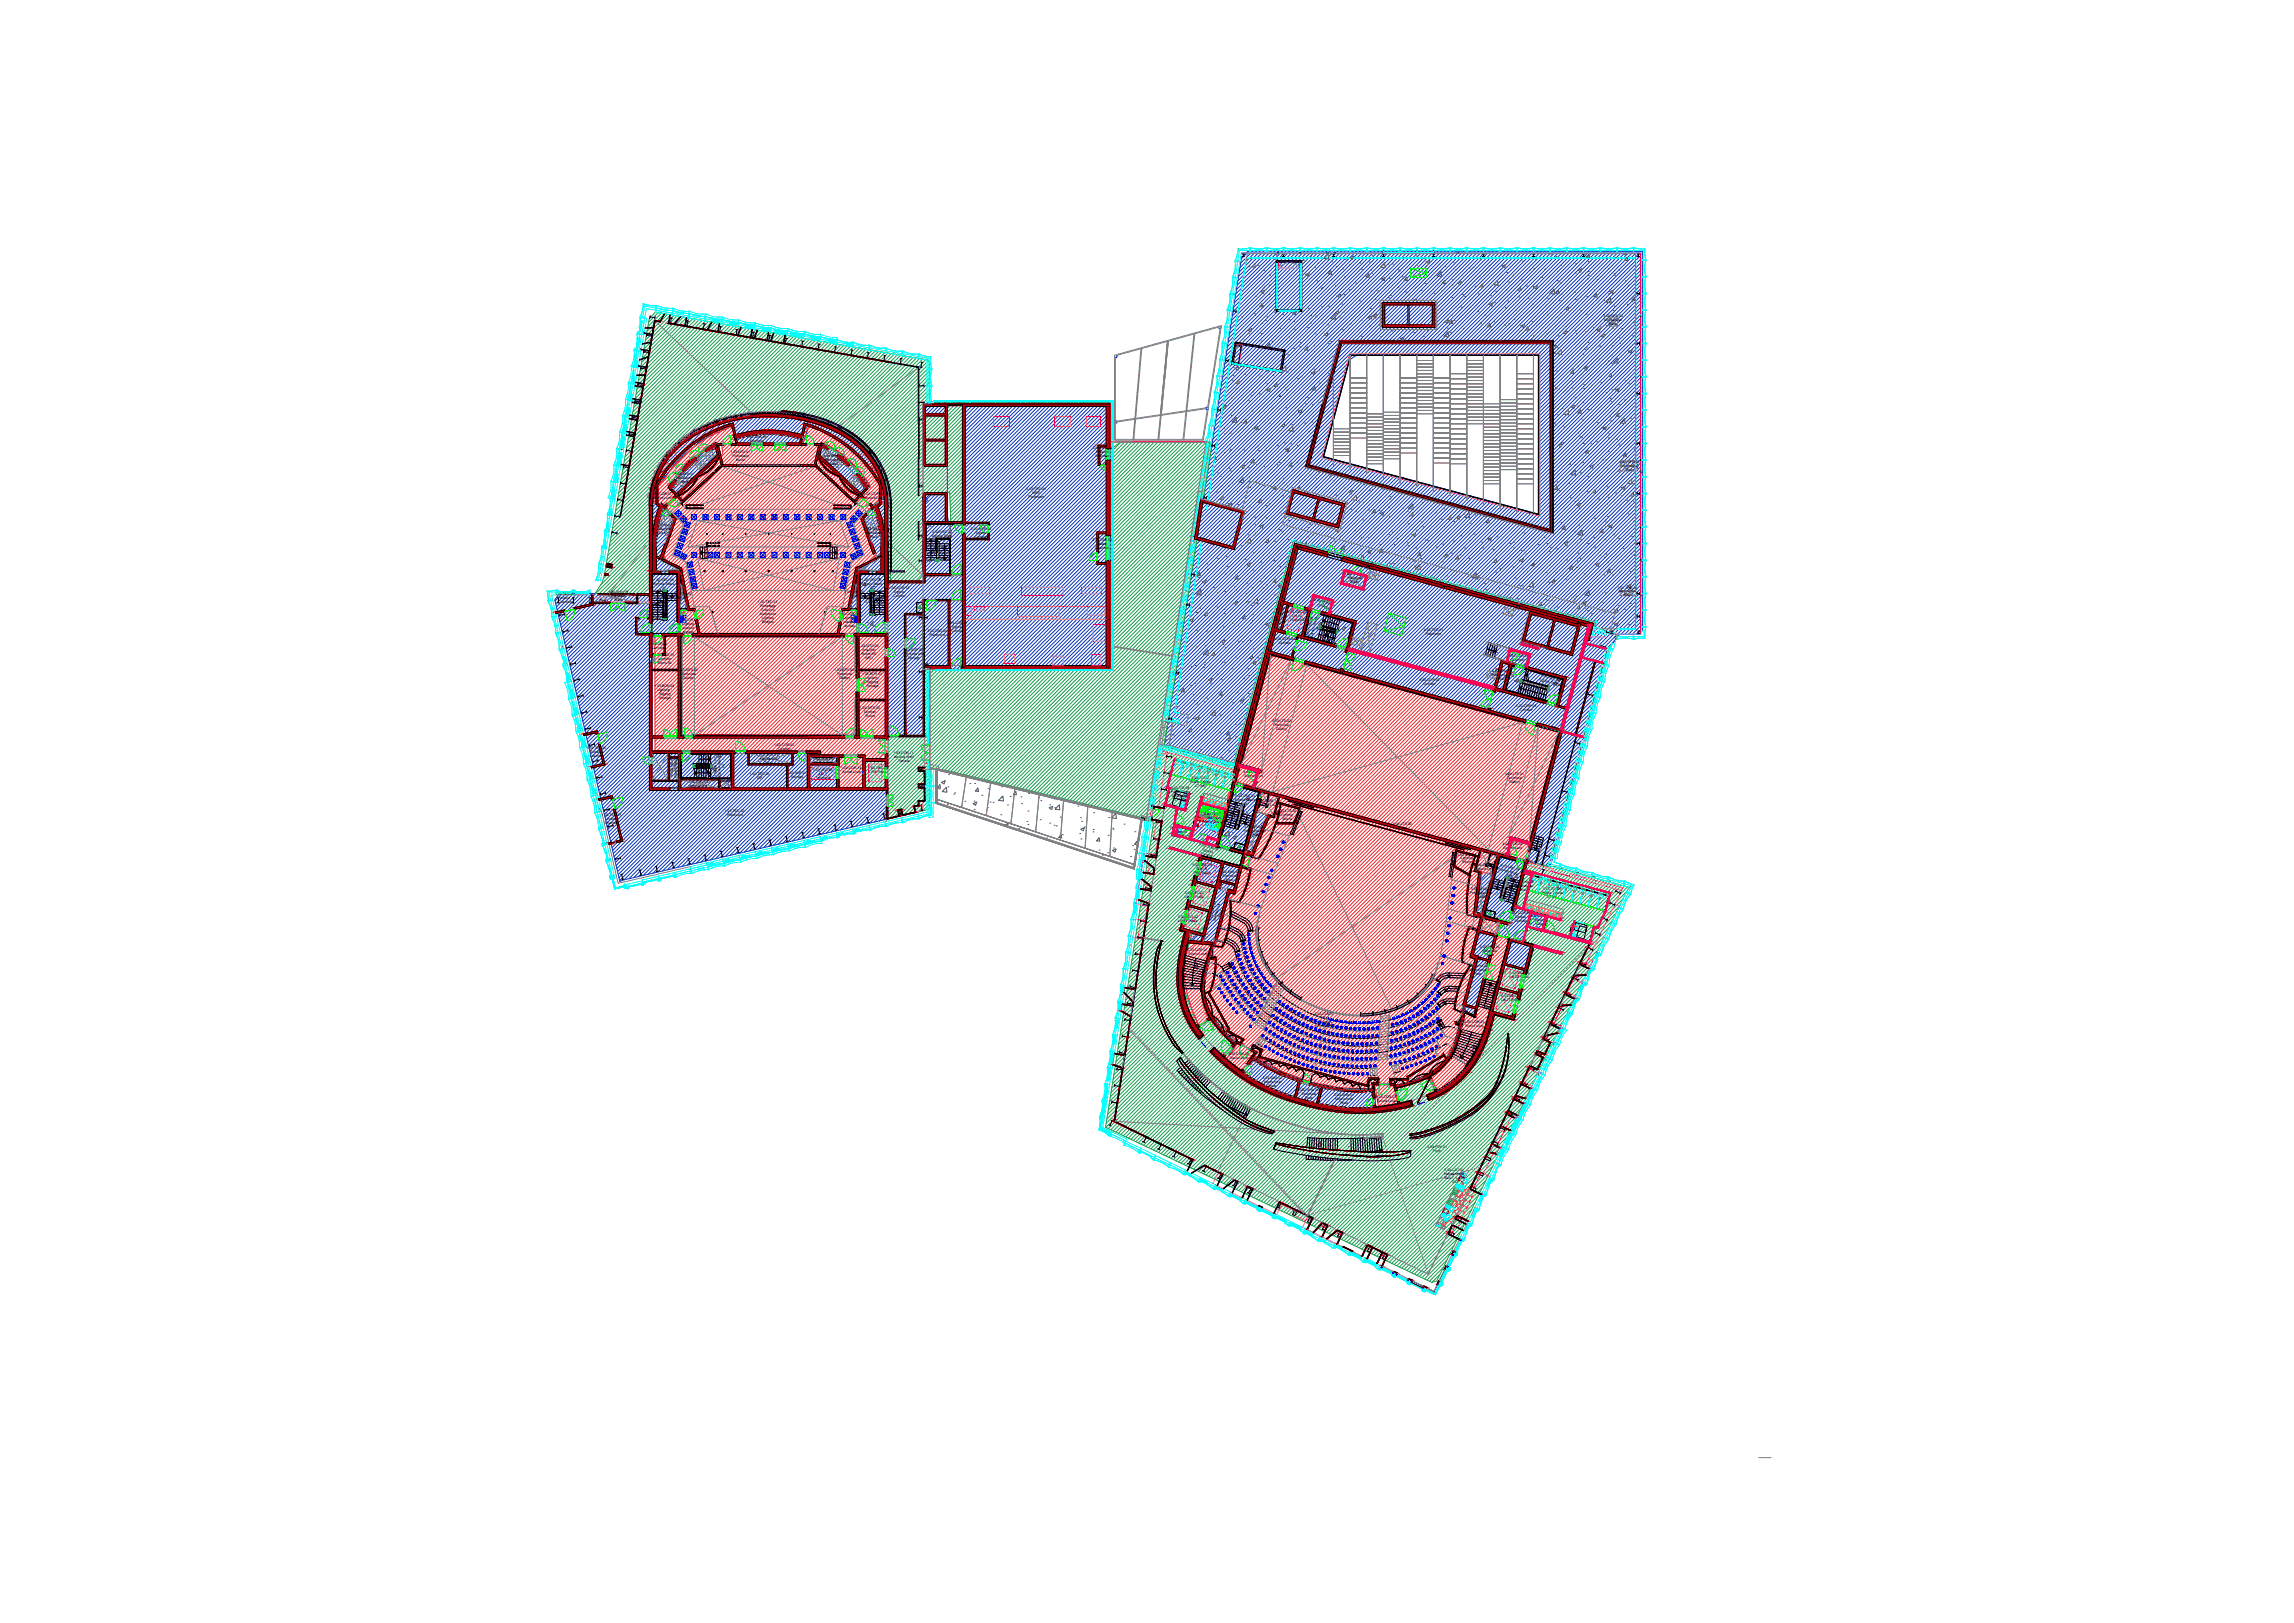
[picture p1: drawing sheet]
<svg xmlns="http://www.w3.org/2000/svg" width="1189mm" height="841mm" viewBox="0 0 1189 841" stroke-linecap="round" stroke-linejoin="round" font-family="sans-serif">
<defs><g id="words">
<g font-size="1.8">
<text x="831" y="164">3.00.SHA.04</text>
<text x="831" y="166">Mechanical</text>
<text x="834" y="168">Riser</text>
<text x="387" y="227">1.B2.SHA.08</text>
<text x="389" y="229">Electrical</text>
<text x="390" y="231">Riser</text>
<text x="566" y="233">2.03.TEC.02</text>
<text x="379" y="235">1.03.MTA.01</text>
<text x="380" y="237">Followspot</text>
<text x="382" y="239">Booth</text>
<text x="427" y="237">1.03.SHA.02</text>
<text x="427" y="239">Mechanical</text>
<text x="568" y="237">Chamber</text>
<text x="568" y="235">Exhaust</text>
<text x="840" y="240">3.01.SHA.02</text>
<text x="430" y="241">Riser</text>
<text x="840" y="242">Mechanical</text>
<text x="843" y="244">Riser</text>
<text x="350" y="246">1.03.SHA.01</text>
<text x="350" y="248">Mechanical</text>
<text x="353" y="250">Riser</text>
<text x="338" y="256">1.03.COR.07</text>
<text x="448" y="256">1.03.COR.10</text>
<text x="532" y="254">2.03.TEC.01</text>
<text x="533" y="258">Plantroom</text>
<text x="535" y="256">MEP</text>
<text x="338" y="258">Sound Lock</text>
<text x="448" y="258">Sound Lock</text>
<text x="338" y="273">1.B2.SHA.04</text>
<text x="339" y="275">Mechanical</text>
<text x="448" y="274">1.B2.SHA.02</text>
<text x="503" y="274">2.03.COR.02</text>
<text x="341" y="277">Riser</text>
<text x="449" y="277">Mechanical</text>
<text x="451" y="279">Riser</text>
<text x="483" y="278">Egress Stairs</text>
<text x="483" y="276">2.03.VEC.01</text>
<text x="487" y="280">03</text>
<text x="505" y="279">Corridor</text>
<text x="506" y="277">Egress</text>
<text x="566" y="280">2.03.TEC.03</text>
<text x="568" y="285">Chamber</text>
<text x="569" y="282">Intake</text>
<text x="697" y="298">4.B2.SHA.02</text>
<text x="339" y="303">Egress Stairs</text>
<text x="339" y="301">1.03.VEC.05</text>
<text x="343" y="305">01</text>
<text x="447" y="303">Egress Stairs</text>
<text x="447" y="301">1.03.VEC.06</text>
<text x="451" y="305">02</text>
<text x="461" y="305">1.03.COR.12</text>
<text x="698" y="300">Electrical</text>
<text x="700" y="302">Riser</text>
<text x="838" y="305">3.01.SHA.01</text>
<text x="288" y="308">1.03.TEC.08</text>
<text x="290" y="310">Intake</text>
<text x="315" y="307">1.00.SHA.18</text>
<text x="317" y="310">Electrical</text>
<text x="318" y="312">Riser</text>
<text x="348" y="308">1.00.SHA.09</text>
<text x="351" y="310">Shaft</text>
<text x="438" y="307">1.00.SHA.06</text>
<text x="441" y="309">Shaft</text>
<text x="463" y="309">Corridor</text>
<text x="463" y="307">Egress</text>
<text x="681" y="311" transform="rotate(15 681 311)">4.R0.COR.04</text>
<text x="839" y="307">Mechanical</text>
<text x="842" y="309">Riser</text>
<text x="289" y="312">Chamber</text>
<text x="393" y="312">1.03.TEC.01</text>
<text x="394" y="314">Forestage</text>
<text x="395" y="316">Grid and</text>
<text x="667" y="318">4.03.VEC.01</text>
<text x="683" y="314" transform="rotate(15 683 314)">Corridor</text>
<text x="351" y="322">1.03.COR.05</text>
<text x="394" y="319">Auditorium</text>
<text x="395" y="321">Lighting</text>
<text x="395" y="323">Bridges</text>
<text x="435" y="319">1.03.COR.06</text>
<text x="437" y="321">Lighting</text>
<text x="437" y="323">position</text>
<text x="491" y="323">2.03.COR.01</text>
<text x="666" y="323" transform="rotate(-75 666 323)">Shaft</text>
<text x="669" y="322">Technical</text>
<text x="670" y="320">Lift 12</text>
<text x="354" y="324">Lighting</text>
<text x="354" y="326">position</text>
<text x="354" y="328">access</text>
<text x="437" y="325">access</text>
<text x="481" y="327">2.03.TEC.04</text>
<text x="482" y="329">Plantroom</text>
<text x="493" y="328">Corridor</text>
<text x="494" y="326">Egress</text>
<text x="661" y="325" transform="rotate(-75 661 325)">4.00.SHA.02</text>
<text x="663" y="326" transform="rotate(-75 663 326)">Pressurisation</text>
<text x="678" y="330" transform="rotate(-75 678 330)">4.R0.VEC.01</text>
<text x="683" y="327" transform="rotate(-75 683 327)">06</text>
<text x="738" y="327">4.03.TEC.01</text>
<text x="739" y="329">Plantroom</text>
<text x="336" y="334">1.03.COR.01</text>
<text x="445" y="335">1.03.MTS.05</text>
<text x="661" y="332">4.03.COR.01</text>
<text x="663" y="334">Corridor</text>
<text x="680" y="330" transform="rotate(-75 680 330)">Egress Stairs</text>
<text x="338" y="336">Corridor</text>
<text x="339" y="340">1.03.MTS.03</text>
<text x="446" y="340">Room SR</text>
<text x="447" y="338">Amplifier</text>
<text x="448" y="342">(MT)</text>
<text x="468" y="338">1.03.SUP.02</text>
<text x="468" y="340">Archives and</text>
<text x="470" y="342">Storage</text>
<text x="782" y="341">4.R0.COR.05</text>
<text x="341" y="344">Room SL</text>
<text x="341" y="342">Amplifier</text>
<text x="351" y="348">1.03.MTS.06</text>
<text x="432" y="348">1.03.MTS.04</text>
<text x="784" y="343">Corridor</text>
<text x="353" y="350">Technical</text>
<text x="354" y="352">Gallery</text>
<text x="434" y="350">Technical</text>
<text x="435" y="352">Gallery</text>
<text x="447" y="350">1.03.BOH.02</text>
<text x="449" y="352">Lighting /</text>
<text x="449" y="354">Rigging</text>
<text x="736" y="353">4.03.COR.02</text>
<text x="773" y="350">Pressurisation</text>
<text x="773" y="348">4.B2.SHA.01</text>
<text x="776" y="352">Shaft</text>
<text x="798" y="352" transform="rotate(15 798 352)">Egress Stairs</text>
<text x="799" y="351" transform="rotate(15 799 351)">4.03.VEC.02</text>
<text x="339" y="356">1.03.BOH.04</text>
<text x="341" y="358">Lighting /</text>
<text x="341" y="360">Rigging</text>
<text x="449" y="356">Storage</text>
<text x="738" y="355">Corridor</text>
<text x="801" y="356" transform="rotate(15 801 356)">07</text>
<text x="341" y="362">Storage</text>
<text x="446" y="367">1.03.MTS.02</text>
<text x="448" y="369">Dimmer</text>
<text x="449" y="371">Room</text>
<text x="786" y="367">4.03.COR.03</text>
<text x="788" y="369">Corridor</text>
<text x="659" y="374">4.03.LTS.02</text>
<text x="660" y="376">Technical</text>
<text x="661" y="378">Gallery</text>
<text x="304" y="388">1.03.TEC.06</text>
<text x="401" y="387">1.03.COR.02</text>
<text x="403" y="389">Corridor</text>
<text x="306" y="392">Chamber</text>
<text x="306" y="390">Exhaust</text>
<text x="393" y="392">1.02.SHA.01</text>
<text x="394" y="394">Mechanical</text>
<text x="396" y="396">Riser</text>
<text x="421" y="394">1.B2.SHA.05</text>
<text x="425" y="396">Shaft</text>
<text x="463" y="391">1.03.COR.11</text>
<text x="463" y="393">Access Roof</text>
<text x="465" y="395">Terrace</text>
<text x="353" y="400" transform="rotate(-90 353 400)">Shaft</text>
<text x="375" y="398" transform="rotate(-90 375 398)">04</text>
<text x="389" y="401">1.03.TEC.05</text>
<text x="408" y="401">1.03.SUP.01</text>
<text x="421" y="399">1.03.VEC.08</text>
<text x="425" y="401">Lift 7</text>
<text x="436" y="398">1.03.COR.14</text>
<text x="437" y="400">Sound Lock</text>
<text x="450" y="398">1.03.VEC.09</text>
<text x="450" y="400">Lift 8 Public</text>
<text x="644" y="401">4.03.COR.05</text>
<text x="780" y="402">4.03.LTS.01</text>
<text x="349" y="403" transform="rotate(-90 349 403)">1.00.SHA.12</text>
<text x="351" y="403" transform="rotate(-90 351 403)">Pressurisation</text>
<text x="357" y="406">1.00.SHA.15</text>
<text x="357" y="408">Mechanical</text>
<text x="371" y="402" transform="rotate(-90 371 402)">1.03.VEC.01</text>
<text x="373" y="403" transform="rotate(-90 373 403)">Egress Stairs</text>
<text x="392" y="404">IDF</text>
<text x="410" y="403">Storage</text>
<text x="423" y="404">Technical</text>
<text x="617" y="406">Public Toilets</text>
<text x="617" y="404">5.03.TOI.01</text>
<text x="619" y="408">LT (M)</text>
<text x="645" y="403">Sound Lock</text>
<text x="781" y="404">Technical</text>
<text x="782" y="406">Gallery</text>
<text x="360" y="410">Riser</text>
<text x="607" y="411">Public Toilet</text>
<text x="607" y="409">5.03.TOI.08</text>
<text x="608" y="413">Accessible</text>
<text x="640" y="413">5.03.VEC.05</text>
<text x="609" y="415">LT (M)</text>
<text x="640" y="415">Egress Stairs 5.02.COR.11</text>
<text x="644" y="417">08</text>
<text x="652" y="418">Sound Lock</text>
<text x="312" y="423">1.03.TEC.07</text>
<text x="315" y="425">Intake</text>
<text x="376" y="421">1.03.TEC.02</text>
<text x="377" y="423">Plantroom</text>
<text x="624" y="422">5.03.FBS.01</text>
<text x="625" y="424">F&amp;B Local</text>
<text x="662" y="421">5.02.LTS.02</text>
<text x="664" y="423">Lighting</text>
<text x="665" y="425">Room</text>
<text x="313" y="427">Chamber</text>
<text x="606" y="429">5.03.SUP.02</text>
<text x="608" y="432">Cleaners</text>
<text x="623" y="426">Pantry/Storage</text>
<text x="645" y="431">Pressurisation</text>
<text x="645" y="429">5.B2.SHA.07</text>
<text x="722" y="428">4.00.LTS.02</text>
<text x="724" y="430">Stage</text>
<text x="607" y="434">Closet FoH</text>
<text x="648" y="433">Shaft</text>
<text x="779" y="438">4.03.COR.04</text>
<text x="621" y="438" transform="rotate(15 621 438)">5.03.COR.05</text>
<text x="622" y="443" transform="rotate(15 622 443)">Corridor</text>
<text x="623" y="441" transform="rotate(15 623 441)">Egress</text>
<text x="755" y="443">5.02.LTS.01</text>
<text x="779" y="440">Sound Lock</text>
<text x="618" y="449">5.03.VEC.03</text>
<text x="757" y="445">Lighting</text>
<text x="758" y="447">Room</text>
<text x="764" y="449">5.02.COR.10</text>
<text x="777" y="449" transform="rotate(15 777 449)">5.03.VEC.04</text>
<text x="619" y="453">F&amp;B/Waste</text>
<text x="621" y="451">Lift 18</text>
<text x="632" y="452">5.B2.SHA.02</text>
<text x="634" y="454">Electrical</text>
<text x="765" y="451">Sound Lock</text>
<text x="777" y="451" transform="rotate(15 777 451)">Egress Stairs</text>
<text x="780" y="454" transform="rotate(15 780 454)">09</text>
<text x="635" y="456">Riser</text>
<text x="762" y="461">5.B2.SHA.06</text>
<text x="785" y="458">5.00.SHA.05</text>
<text x="785" y="460">Mechanical</text>
<text x="788" y="462">Riser</text>
<text x="800" y="461">5.03.TOI.09</text>
<text x="614" y="465">Lift 19 Public</text>
<text x="614" y="463">5.03.VEC.01</text>
<text x="762" y="463">Pressurisation</text>
<text x="766" y="465">Shaft</text>
<text x="799" y="463">Public Toilets</text>
<text x="802" y="465">LT (F)</text>
<text x="783" y="474">5.03.COR.08</text>
<text x="610" y="478">Lift 20 Public</text>
<text x="611" y="476">5.03.VEC.02</text>
<text x="628" y="477" transform="rotate(-74 628 477)">5.B2.SHA.01</text>
<text x="630" y="477" transform="rotate(-74 630 477)">Mechanical</text>
<text x="633" y="475" transform="rotate(-74 633 475)">Riser</text>
<text x="785" y="478">Corridor</text>
<text x="785" y="476">Egress</text>
<text x="794" y="475">5.03.SUP.01</text>
<text x="795" y="478">Cleaners</text>
<text x="796" y="480">Closet</text>
<text x="767" y="491">5.00.SHA.06</text>
<text x="615" y="493">5.03.COR.01</text>
<text x="616" y="495">Sound Lock</text>
<text x="768" y="493">Electrical</text>
<text x="770" y="495">Riser</text>
<text x="761" y="501">5.B1.SHA.03</text>
<text x="761" y="503">Mechanical</text>
<text x="764" y="505">Riser</text>
<text x="782" y="507">Lift 22 Public</text>
<text x="782" y="505">5.03.VEC.06</text>
<text x="778" y="519">Lift 21 Public</text>
<text x="778" y="517">5.03.VEC.07</text>
<text x="681" y="526">5.03.LTA.01</text>
<text x="682" y="532">incl. 1 PRM</text>
<text x="682" y="530">400 seats</text>
<text x="685" y="528">F03</text>
<text x="759" y="530">5.03.COR.03</text>
<text x="759" y="532">Sound Lock</text>
<text x="637" y="547">5.03.COR.02</text>
<text x="637" y="549">Sound Lock</text>
<text x="654" y="559">5.03.SHA.02</text>
<text x="655" y="561">Mechanical</text>
<text x="657" y="563">Riser</text>
<text x="673" y="565">5.B2.SHA.05</text>
<text x="675" y="567">Electrical</text>
<text x="676" y="569">Riser</text>
<text x="691" y="568">5.03.SHA.01</text>
<text x="713" y="569">5.03.COR.07</text>
<text x="692" y="570">Mechanical</text>
<text x="694" y="572">Riser</text>
<text x="714" y="571">Sound Lock</text>
<text x="740" y="595">5.03.FOY.01</text>
<text x="743" y="597">Foyer</text>
<text x="748" y="609">Refreshment</text>
<text x="749" y="607">5.03.CAT.01</text>
<text x="749" y="611">BarLT Level</text>
<text x="753" y="613">03</text>
</g>
</g></defs>
<!-- layer: SCOPE-BOH-ZAK -->
<g fill="none" stroke="#002eb8" stroke-width=".52">
<path d="M647 130h204v197l-1 2h-10l-3 1v1l-4 6-29 111-2 1-10-3-6 22 2 2 6 2v1h3l5 2-2 8-8-3-2 6 1 2 4 2-2 9-3 4-9-3-1-1 4-13-8-2-11 42v1l-7-3 7-26v-1l-2-1 1-2 3-11 1-1 8 2 1-6-12-3 2-19 3-4 4 1 2-7 4-3 12 3 17-64-1-3-148-40-2 2-14 52-3 4v-1l-3 1-35-10 40-253zM647 130l-4 4M649 130l-6 6M651 130l-8 9M653 130l-11 11M655 130l-13 13M657 130l-15 16M659 130l-18 18M661 130l-20 20M663 130l-23 22M665 130l-25 25M667 130l-27 27"/>
<path d="M668 130l-29 29M670 130l-31 31M672 130l-33 34M674 130l-36 36M676 130l-38 38M678 130l-40 41M680 130l-43 43M682 130l-45 45M684 130l-48 47M686 130l-50 50M688 130l-52 52M690 130l-55 54"/>
<path d="M691 130l-56 57M693 130l-58 59M695 130l-61 61M697 130l-63 63M699 130l-65 66M701 130l-68 68M703 130l-70 70M705 130l-72 73M707 130l-75 75M709 130l-77 77M711 130l-80 79M713 130l-82 82"/>
<path d="M715 130l-84 84M716 130l-86 86M718 130l-88 88M720 130l-90 91M722 130l-93 93M724 130l-95 95M726 130l-97 98M728 130l-100 100M730 130l-102 102M732 130l-105 104M734 130l-107 107M736 130l-109 109"/>
<path d="M737 130l-111 111M739 130l-113 114M741 130l-115 116M743 130l-118 118M745 130l-120 120M747 130l-122 123M749 130l-125 125M751 130l-127 127M753 130l-130 129M755 130l-132 132M757 130l-55 54M759 130l-54 54"/>
<path d="M760 130l-53 54M762 130l-53 54M764 130l-53 54M766 130l-54 54M768 130l-54 54M770 130l-54 54M772 130l-54 54M774 130l-54 54M776 130l-54 54M778 130l-54 54M780 130l-54 54M782 130l-54 54"/>
<path d="M783 130l-53 54M785 130l-53 54M787 130l-53 54M789 130l-54 54M791 130l-54 54M793 130l-54 54M795 130l-54 54M797 130l-54 54M799 130l-54 54M801 130l-54 54M803 130l-54 54M805 130l-54 54"/>
<path d="M806 130l-53 54M808 130l-53 54M810 130l-53 54M812 130l-54 54M814 130l-54 54M816 130l-54 54M818 130l-54 54M820 130l-54 54M822 130l-54 54M824 130l-54 54M826 130l-54 54M828 130l-54 54"/>
<path d="M829 130l-53 54M831 130l-53 54M833 130l-53 54M835 130l-53 54M837 130l-54 54M839 130l-54 54M841 130l-54 54M843 130l-54 54M845 130l-54 54M847 130l-54 54M849 130l-54 54M851 130l-54 54"/>
<path d="M851 131l-54 54M851 133l-54 54M851 135l-54 54M851 137l-54 54M851 139l-54 54M851 141l-54 54M851 143l-54 54M851 145l-54 54M851 147l-54 54M851 149l-54 53M851 151l-54 53M851 153l-54 53"/>
<path d="M851 154l-54 54M851 156l-54 54M851 158l-54 54M851 160l-54 54M851 162l-54 54M851 164l-54 54M851 166l-54 54M851 168l-54 54M851 170l-54 54M851 172l-54 53M851 174l-54 53M851 176l-54 53"/>
<path d="M851 177l-54 54M851 179l-54 54M696 198l-75 75M697 196l-75 75M698 193l-76 76M698 190l-76 76M699 188l-76 76M699 187l4-3h94v82l-111-29zM851 189l-54 54M851 191l-54 54M851 193l-54 54M851 197l-54 53"/>
<path d="M851 199l-54 53M851 181l-54 54M851 183l-54 54M851 185l-54 54M851 187l-54 54M851 195l-54 54M372 219l-12 12M375 218l-8 9M378 217l-8 8M380 217l-6 6M382 217l-5 5M385 216l-5 5"/>
<path d="M387 216l-6 6M390 215l-9 9M392 215l-11 10M394 214l-12 13M396 214l-14 15M399 214l-17 16M401 214l-17 17M403 213l-18 18M405 213l-18 18M407 213l-18 18M409 213l-18 18M411 213l-18 18"/>
<path d="M412 214l-17 17M414 214l-17 17M416 214l-17 17M417 214l-16 17M418 216l-15 15M419 217l-14 14M420 218l-13 13M422 217l-13 14M424 218l-4 3M425 218l-3 3M427 219l-4 3M428 219l-4 4"/>
<path d="M429 220l-3 3M480 212l2-3h10l-1 2v2l-2 3h-9zM484 209l-4 4M486 209l-6 6M488 209l-7 7M489 209l-6 7M490 215l-1 1M491 212l-4 4M491 209l-6 7M504 208l-4 4M506 208l-6 6M508 208l-8 8"/>
<path d="M510 208l-10 10M512 208l-12 12M514 208l-14 14M515 208l-15 15M517 208l-17 17M519 208l-19 19M521 208l-21 21M523 208l-23 23M525 208l-25 25M527 208l-27 27M529 208l-29 29M531 208l-31 31"/>
<path d="M533 208l-33 33M535 208l-35 35M537 208l-37 37M538 208l-38 38M540 208l-40 40M542 208l-42 42M544 208l-44 44M546 208l-46 46M548 208l-48 48M550 208l-50 50M552 208l-52 52M554 208l-54 54"/>
<path d="M556 208l-56 56M558 208l-58 58M560 208l-60 60M562 208l-82 82M563 208l-83 84M565 208l-85 86M567 208l-87 88M569 208l-89 90M571 208l-91 92M573 208l-121 122M575 208l-121 122M576 211l-119 119"/>
<path d="M576 213l-117 117M576 215l-116 116M576 217l-116 116M576 219l-116 116M576 209l-120 121M691 219l-73 72M691 217l-72 72M692 214l-73 73M693 211l-73 74M693 209l-73 73M694 206l-74 74M695 203l-74 75"/>
<path d="M696 201l-75 74M851 201l-54 53M851 204l-54 54M851 206l-54 54M851 208l-54 54M851 214l-139 139M851 216l-138 138M851 218l-136 136M851 202l-54 54M851 210l-54 54M851 212l-54 54M851 220l-135 134"/>
<path d="M349 234a66 66 0 0 1 44-19l13-2 11 1 2 4 3-1 14 5 8 5 9 8 5 10-3 3a67 67 0 0 0-36-28l-3 11h-33l-3-9-1-1a75 75 0 0 0-38 31v9l3 1 6 7-6 19 1 3 8 3 4 22-4 2-1 12h-12l-2 1v58h82l1 2h1h13v17h25v16l-1 1-138 32-33-146 2-3h47l1-1v-48l2-10 3-8zM354 230l-8 7M362 224l-19 19M363 235l9-5 2 6-23 21-3-4 4-7zM365 234l-15 15M366 222l-25 24M369 221l-29 29M370 231l-22 22M372 231l-23 23M373 232l-23 23M373 234l-22 22M373 235l-13 13"/>
<path d="M417 228l-3 3M418 226l-6 5M419 223l-9 8M427 230l9 5 8 7 7 10-4 4-22-20v-2zM427 230h.1M428 230l-3 4M429 231l-4 5M430 232l-4 5M431 220l-4 4M432 233l-5 5M432 221l-4 3M433 233l-5 5"/>
<path d="M434 221l-4 4M434 234l-5 5M435 222l-4 4M435 235l-5 5M436 222l-4 4M436 235l-5 6M438 236l-6 6M438 223l-5 4M439 237l-6 6M439 224l-4 4M440 238l-6 6M440 224l-4 5"/>
<path d="M441 239l-6 6M441 225l-4 4M442 240l-6 6M442 226l-4 4M443 227l-4 4M444 227l-4 5M445 228l-4 5M446 229l-4 4M447 230l-4 4M448 231l-4 4M449 232l-4 4M450 233l-4 4"/>
<path d="M451 234l-4 4M452 235l-4 4M453 236l-4 4M454 237l-4 4M454 239l-3 3M455 240l-3 3M576 221l-116 116M576 225l-116 115M576 226l-116 116M576 228l-116 116M576 230l-116 116M576 234l-116 116"/>
<path d="M576 236l-116 116M576 238l-116 116M576 223l-116 115M576 232l-116 116M576 240l-116 116M686 235l-70 70M686 237l-70 70M687 232l-70 71M688 230l-71 71M688 237l-72 73M689 227l-72 71M689 224l-71 72"/>
<path d="M690 238l-75 74M690 222l-72 72M691 238l-76 76M693 238l-79 78M694 239l-80 80M696 239l-82 82M697 240l-84 83M699 240l-86 86M851 222l-133 133M851 224l-132 131M851 225l-130 131M851 227l-128 129"/>
<path d="M851 231l-125 126M851 233l-124 124M851 235l-122 123M851 237l-121 121M851 239l-119 120M851 229l-127 127M341 258l-3 3M341 252l-2 2M341 254l-3 3M341 256l-3 3M346 245l-7 7M443 241l-6 6"/>
<path d="M444 242l-6 6M444 243l-5 6M445 244l-5 6M446 245l-5 6M447 246l-5 5M448 247l-5 5M449 248l-5 5M449 249l-4 5M450 251l-4 4M451 252l-4 4M456 241l-4 3M456 242l-3 4"/>
<path d="M457 250l2-2 2 9v43l1 1h18v-41l1-1-1-1 3-2h1l1-1h6v15h8l1-1v-58l2-3h74v135l-3 4h-91v1v32l-2 2h-19l-1-1v-51h-1h-14v-12v-2h-4l3-19 6-5 5-3-8-21 10-10zM457 244l-3 3M458 245l-3 3M459 249l-2 3M460 251l-3 3M460 252l-3 4M461 254l-4 3M461 255l-13 14M461 257l-13 13M461 258l-13 13M483 256l-3 3M486 255l-6 6"/>
<path d="M488 255l-8 8M490 255l-10 10M491 256l-11 11M491 258l-11 11M491 260l-11 11M576 242l-116 116M576 244l-116 116M576 246l-116 115M576 248l-116 115M576 251l-116 116M576 253l-94 94M576 255l-92 92"/>
<path d="M576 259l-88 88M576 249l-116 116M576 257l-90 90M700 240l-87 88M702 241l-90 89M703 241l-91 91M705 242l-93 93M706 242l-95 95M708 242l-97 97M709 243l-99 99M711 243l-101 101M712 244l-102 102"/>
<path d="M714 244l-105 104M715 244l-106 107M717 245l-108 108M718 245l-110 110M720 246l-112 111M721 246l-113 114M723 246l-116 116M724 247l-117 117M726 247l-119 120M727 248l-121 121M729 248l-123 123M730 248l-125 125"/>
<path d="M732 249l-127 127M733 249l-128 129M735 250l-131 130M736 250l-132 133M738 251l-134 134M739 251l-135 136M741 251l-136 136M742 252l-135 136M744 252l-136 136M745 253l-135 135M747 253l-86 86M748 253l-86 87"/>
<path d="M750 254l-86 86M752 254l-87 87M753 255l-86 86M755 255l-87 86M756 255l-86 87M758 256l-87 86M759 256l-86 87M761 257l-87 86M762 257l-86 87M764 257l-87 87M765 258l-86 86M767 258l-87 87"/>
<path d="M768 259l-86 86M770 259l-87 87M771 259l-86 87M773 260l-87 86M851 241l-118 118M851 243l-116 116M851 245l-115 115M851 248l-112 113M851 250l-110 111M851 254l-107 108M851 258l-104 105M851 260l-103 103"/>
<path d="M851 247l-113 113M851 252l-109 109M851 256l-106 106M341 260l-3 3M341 261l-3 4M343 262l-5 5M344 262l-6 7M345 263l-7 8M346 264l-8 9M347 279l-9 9M347 265l-9 10M348 276l-10 10"/>
<path d="M348 266l-10 10M349 267l-11 11M349 273l-11 11M350 268l-12 12M350 270l-12 12M461 260l-12 13M461 262l-12 12M461 264l-11 12M461 266l-11 11M461 268l-10 11M461 270l-10 10M461 272l-9 9"/>
<path d="M461 274l-9 9M461 276l-8 8M461 278l-8 8M461 279l-7 8M491 262l-11 11M491 263l-11 12M491 265l-11 12M491 267l-11 12M491 269l-11 12M492 270l-12 13M494 270l-14 14M496 270l-16 16"/>
<path d="M498 270l-18 18M576 261l-86 86M576 263l-84 84M576 265l-82 82M576 267l-80 80M576 269l-78 78M576 271l-76 76M576 273l-74 74M576 274l-73 73M576 276l-71 71M576 278l-69 69M774 260l-86 87"/>
<path d="M776 261l-87 86M777 261l-86 87M779 261l-87 87M780 262l-86 86M782 262l-87 87M783 263l-86 86M785 263l-87 87M786 264l-86 86M788 264l-87 86M789 264l-86 87M791 265l-87 86M792 265l-86 87"/>
<path d="M794 266l-87 86M795 266l-86 86M797 266l-87 87M851 262l-101 101M851 264l-100 100M851 266l-98 98M851 268l-97 97M851 270l-95 95M851 272l-94 93M851 273l-92 93M851 275l-91 91M851 277l-89 90"/>
<path d="M851 279l-88 88M344 288l-6 6M344 289l-6 7M345 285l-7 7M345 290l-7 8M346 282l-8 8M346 291l-8 8M348 292l-10 9M349 292l-11 11M350 293l-12 12M352 294l-56 55M353 294l-56 56"/>
<path d="M353 296l-56 56M354 297l-57 56M354 299l-56 56M453 290l-9 9M461 281l-7 8M461 283l-18 18M461 285l-18 19M461 287l-18 19M461 289l-19 20M461 291l-19 20M461 293l-20 20M461 295l-20 21"/>
<path d="M461 297l-19 19M461 299l-17 17M576 280l-67 67M576 282l-65 65M576 284l-63 63M576 286l-61 61M576 288l-59 59M576 290l-57 57M576 292l-55 55M576 296l-51 51M576 297l-50 50M576 299l-48 48"/>
<path d="M576 294l-53 53M851 281l-86 86M851 283l-85 85M851 285l-83 83M851 287l-82 82M851 289l-80 80M851 291l-79 78M851 293l-77 77M851 294l-75 76M851 296l-74 75M851 298l-72 73M291 308l-3 3"/>
<path d="M293 308l-5 5M295 308l-7 6M297 308l-8 8M299 308l-10 10M301 308l-12 11M303 308l-13 13M305 308l-15 14M307 308l-16 16M309 308l-18 17M311 308l-20 19M313 308l-21 21M314 308l-22 22"/>
<path d="M316 308l-24 24M318 308l-25 25M320 308l-27 27M322 308l-29 28M324 308l-30 30M326 308l-32 31M328 308l-34 33M330 308l-35 35M332 308l-37 36M334 308l-38 38M336 308l-40 39M353 319l-11 11"/>
<path d="M354 300l-56 57M355 302l-57 56M355 304l-56 56M355 305l-56 56M356 307l-56 56M356 308l-56 56M356 310l-56 56M356 312l-55 55M357 313l-17 17M357 315l-2 2M462 300l-17 17M463 301l-18 18"/>
<path d="M465 301l-20 20M467 301l-22 21M469 301l-24 23M471 301l-26 25M473 301l-28 27M474 301l-28 29M476 301l-28 29M478 301l-28 29M576 301l-46 46M576 303l-44 44M576 305l-42 42M576 307l-40 40"/>
<path d="M576 309l-38 38M576 311l-36 36M576 313l-34 34M576 315l-32 32M576 317l-30 30M576 319l-28 28M851 300l-71 71M851 302l-69 70M851 304l-68 68M851 306l-66 67M851 308l-65 65M851 310l-63 63"/>
<path d="M851 312l-62 62M851 314l-60 60M851 316l-59 59M851 318l-11 11M851 319l-9 10M338 334l-37 37M338 338l-36 36M338 340l-36 35M338 332l-37 37M338 336l-36 36M352 329v1M353 323l-7 7"/>
<path d="M353 325l-5 5M353 327l-3 3M353 321l-9 9M576 320l-26 27M576 322l-25 25M576 324l-23 23M576 326l-21 21M576 330l-17 17M576 332l-15 15M576 334l-13 13M576 336l-11 11M576 340l-7 7"/>
<path d="M576 328l-19 19M576 338l-9 9M833 337l-38 39M837 332l-43 43M851 321l-7 8M851 323l-5 6M851 325l-3 4M338 357l-32 32M338 359l-32 32M338 342l-35 35M338 349l-34 34M338 351l-33 34"/>
<path d="M338 355l-33 33M338 344l-35 34M338 346l-35 34M338 348l-34 33M338 353l-33 33M482 353l-22 22M482 355l-22 22M482 357l-22 22M482 359l-22 22M482 351l-22 22M482 349l-22 22M482 347l-22 22"/>
<path d="M575 344l-2 3M576 342l-5 5M653 358l-33 33M654 355l-36 36M655 353l-38 38M655 350l-39 40M656 348l-42 42M657 345l-44 44M658 342l-47 47M828 358l-21 21M828 356l-22 22M829 353l-25 25"/>
<path d="M830 351l-27 27M830 348l-29 29M831 345l-31 32M832 343l-34 33M833 340l-36 36M338 361l-32 31M338 365l-31 31M338 367l-31 30M338 374l-29 29M338 378l-28 28M338 363l-31 31M338 369l-30 30"/>
<path d="M338 371l-30 29M338 372l-29 30M338 376l-29 29M482 376l-6 6M482 378l-4 4M482 363l-19 19M482 365l-17 17M482 367l-15 15M482 371l-12 11M482 374l-8 8M482 369l-13 13M482 373l-10 9"/>
<path d="M482 361l-21 21M648 379l-16 16M648 376l-18 18M649 374l-20 20M650 371l-23 23M651 369l-25 24M651 366l-27 27M652 363l-29 29M653 361l-32 31M822 379l-17 17M823 377l-17 17M823 374l-17 17"/>
<path d="M824 371l-17 17M825 369l-17 17M826 366l-17 17M826 364l-17 17M827 361l-19 19M338 382l-28 28M338 384l-27 27M338 386l-27 27M338 388l-27 26M338 380l-28 28M338 389l-26 27M340 389l-28 28"/>
<path d="M342 389l-30 30M344 389l-31 31M346 389l-33 33M348 389l-34 35M350 389l-36 36M352 389l-38 38M354 389l-39 39M356 389l-41 41M358 389l-43 42M359 389l-43 44M361 389l-45 45M363 389l-47 47"/>
<path d="M365 389l-48 49M367 389l-50 50M369 389l-52 52M371 389l-53 53M373 389l-55 55M375 389l-56 56M377 389l-58 58M379 389l-60 60M381 389l-61 61M383 389l-63 63M384 389l-64 64M386 389l-65 66"/>
<path d="M388 389l-67 67M390 389l-67 67M392 389l-66 66M394 389l-66 66M396 389l-65 65M398 389l-65 65M400 389l-64 64M402 389l-64 63M404 389l-63 63M406 389l-63 62M407 389l-61 62M409 389l-61 61"/>
<path d="M411 389l-60 61M413 389l-60 60M415 389l-59 59M417 389l-59 59M419 389l-58 58M421 389l-58 58M421 391l-55 55M423 391l-55 55M425 391l-54 54M426 391l-53 53M428 391l-52 53M430 391l-52 52"/>
<path d="M432 391l-51 52M434 391l-51 51M435 393l-49 49M435 394l-47 47M435 396l-44 44M435 398l-42 42M482 380l-2 2M642 397h-1M644 392l-3 4M645 390l-7 7M646 387l-10 9M646 384l-11 12"/>
<path d="M647 382l-14 13M817 398l-17 17M818 395l-17 17M819 392l-17 17M819 390l-17 17M820 387l-17 17M821 385l-17 17M821 382l-17 17M435 400l-39 39M435 402l-37 37M435 404l-34 34M435 408l-29 29"/>
<path d="M435 406l-32 32M436 408l-28 28M438 408l-27 28M440 408l-27 27M442 408l-26 27M444 408l-26 26M446 408l-25 25M448 408l-25 25M450 408l-24 24M452 408l-24 24M454 408l-23 23M455 408l-22 23"/>
<path d="M457 408l-21 22M459 408l-21 21M460 411l-17 17M460 413l-14 15M460 415l-12 12M460 409l-19 20M460 417l-9 10M460 419l-7 7M622 418l2-2 13 3 3-12 1-2 13 4-3 12 8 2-7 15-4 5-29-7-1-2zM623 417l-1 1M626 416l-5 5M627 417l-6 7"/>
<path d="M629 417l-9 9M630 418l-11 11M632 418l-14 13M633 418l-15 16M635 419l-17 16M636 419l-16 17M642 406l-3 2M644 406l-5 5M645 406l-7 8M647 407l-10 9M648 407l-11 12M650 408l-29 28"/>
<path d="M651 408l-28 29M652 419l-20 20M653 417l-23 22M653 409l-29 28M653 414l-24 24M654 411l-27 27M654 409l-28 29M812 419l-17 17M812 416l-17 17M813 413l-17 17M814 411l-17 17M814 408l-17 17"/>
<path d="M815 405l-17 18M816 403l-17 17M816 400l-17 17M460 421l-4 4M460 423l-2 2M650 440l-3 3M652 421l-19 19M653 436l-8 7M654 421l-19 19M654 432l-10 10M655 422l-19 18M655 429l-13 13"/>
<path d="M657 422l-19 19M657 426l-16 16M658 422l-19 19M806 439l-8 9M807 437l-11 10M807 434l-12 13M808 432l-15 15M809 429l-44 44M809 426l-17 18M810 424l-17 17M811 421l-17 17M623 445l3-1 18 5-3 11-4 4-6 22-3 4-10-1-1-2 4-4 4 1 6-23-10-3-1-2z"/>
<path d="M624 445l-1 1M627 444l-5 5M628 445l-7 7M630 445l-10 9M631 446l-11 10M633 446l-12 11M634 446l-12 12M636 447l-12 11M637 447l-12 12M639 448l-12 11M640 448l-11 12M641 458l-13 14"/>
<path d="M642 448l-12 12M642 456l-13 13M643 453l-14 14M643 449l-12 12M643 451l-13 13M772 453l-5 4M774 453l-7 7M781 443l-6 6M783 444l-9 8M784 444l-18 18M786 445l-20 19M787 445l-21 21"/>
<path d="M788 459l-17 17M789 445l-23 23M789 457l-20 19M790 454l-22 22M790 446l-25 25M790 451l-24 24M791 449l-26 26M804 447l-1 2M805 445l-4 4M805 442l-6 6M633 478l-11 11M634 476l-14 13"/>
<path d="M634 473l-9 9M635 470l-9 10M636 468l-10 9M637 465l-10 10M786 467l-11 11M786 469l-9 9M787 464l-13 13M787 470l-10 10M788 462l-16 15M789 470l-13 13M790 471l-14 14M792 471l-14 14"/>
<path d="M793 472l-14 13M794 473l-13 13M795 473l-13 13M797 473l-14 14M799 474l-7 7M800 474l-7 7M801 479l-3 3M801 477l-5 5M802 475l-7 6M622 483l-5 5M624 484l-5 5M630 487l-3 3"/>
<path d="M632 483l-6 6M632 481l-8 8M769 483l-3 2M770 483l-5 5M772 483l-7 7M772 498l-9 9M773 496l-9 9M773 484l-9 9M774 493l-10 9M774 490l-9 10M775 484l-11 11M775 488l-10 10"/>
<path d="M776 485l-12 11M790 486l-9 9M790 488l-9 9M791 483l-9 9M791 489l-11 11M792 481l-9 9M792 499l-3 4M793 489l-12 12M793 496l-6 6M794 494l-8 8M794 489l-11 12M795 491l-11 10"/>
<path d="M800 482l-1 1M767 519l-6 6M767 517l-8 8M768 514l-9 9M769 511l-10 10M769 509l-9 9M770 506l-9 9M771 503l-9 10M771 501l-9 9M765 527h-1M765 524l-2 2M766 522l-4 4"/>
<path d="M650 547a101 101 0 0 0 62 17l1 9-2 3-12 1-15-3a95 95 0 0 1-40-17zM651 548l-5 5M653 549l-9 8M654 549l-9 9M655 550l-9 9M656 551l-8 9M658 552l-9 8M659 552l-9 9M660 553l-9 9M661 554l-9 9M662 554l-8 9M664 555l-9 9"/>
<path d="M665 556l-9 9M666 556l-9 9M668 557l-9 9M669 557l-9 10M671 558l-10 9M672 558l-10 10M673 559l-9 9M675 559l-10 10M676 560l-9 9M678 560l-10 10M679 561l-10 9M681 561l-10 10"/>
<path d="M682 561l-10 10M684 562l-10 10M685 562l-10 10M687 562l-10 11M689 563l-11 10M690 563l-10 10M692 563l-11 11M693 564l-10 10M695 564l-10 10M697 564l-11 11M699 564l-11 11M701 564l-11 11"/>
<path d="M703 564l-12 11M704 564l-11 12M706 564l-11 12M708 564l-12 12M710 564l-12 12M712 564l-12 12M712 566l-10 10M712 568l-8 8M712 573l-2 3M713 569l-7 7M713 571l-5 5"/>
</g>
<!-- layer: SCOPE-FOH-MARINE -->
<g fill="none" stroke="#139b48" stroke-width=".52">
<path d="M340 162l141 25 1 1v20l-2 2v6h11v-5l3-2h5l1 1v59l-1 1h-6l-1-15h-11l-1 1v41l-4 4h-14l-1-1v-43l-3-12-5-10-6-5-8-5-14-7a84 84 0 0 0-65 7l-11 9-8 11-3 11v47l-5 5h-25l4-6 1-3 23-134zM341 162l-5 5M343 162l-7 7M344 163l-9 9M346 163l-11 11M348 163l-13 13M349 163l-15 16M351 164l-17 17M353 164l-20 19M354 164l-21 22M356 165l-24 23M357 165l-25 25"/>
<path d="M359 165l-27 28M361 165l-30 30M362 166l-31 31M364 166l-34 34M366 166l-36 36M367 167l-37 37M369 167l-40 39M371 167l-42 42M372 167l-44 44M374 168l-46 45M375 168l-47 48M377 168l-50 50"/>
<path d="M379 169l-52 51M380 169l-54 54M382 169l-56 56M384 169l-58 58M385 170l-60 60M387 170l-62 62M388 170l-64 64M390 171l-66 66M392 171l-68 68M393 171l-70 70M395 171l-72 73M397 172l-75 74"/>
<path d="M398 172l-76 76M400 172l-79 79M401 173l-80 80M403 173l-82 82M405 173l-85 85M406 173l-86 87M408 174l-89 88M410 174l-56 55M411 174l-49 50M413 175l-47 47M415 175l-46 45M416 175l-44 44"/>
<path d="M418 175l-43 43M419 176l-41 41M421 176l-41 41M423 176l-40 40M424 177l-39 39M426 177l-39 39M428 177l-38 38M429 177l-37 38M431 178l-37 36M432 178l-36 36M434 178l-36 36M436 179l-36 35"/>
<path d="M437 179l-35 35M439 179l-35 35M441 179l-35 35M442 180l-35 35M444 180l-35 35M446 180l-35 35M447 181l-35 35M449 181l-35 35M450 181l-34 35M452 181l-35 35M454 182l-35 35M455 182l-35 35"/>
<path d="M457 182l-35 35M459 183l-35 35M460 183l-35 35M462 183l-35 35M463 184l-35 35M465 184l-36 36M467 184l-37 36M468 184l-36 37M470 185l-37 37M472 185l-38 37M473 185l-37 38M475 186l-38 37"/>
<path d="M477 186l-39 38M478 186l-38 39M480 186l-39 40M481 187l-39 39M482 188l-39 39M482 190l-38 38M482 192l-37 37M482 194l-36 35M482 196l-35 34M482 198l-34 33M482 200l-33 32M480 212l-26 25"/>
<path d="M480 213l-26 26M480 215l-25 25M481 216l-25 25M482 202l-32 31M482 204l-31 30M482 206l-30 29M482 207l-29 29M483 216l-27 26M485 216l-28 28M487 216l-29 29M489 216l-31 30M491 216l-32 32"/>
<path d="M493 210l-2 2M495 209l-4 5M497 209l-6 6M499 209l-40 40M500 210l-40 41M500 212l-40 40M500 214l-40 40M500 216l-39 39M500 218l-39 39M500 220l-39 38M347 237l-28 28M500 222l-39 38"/>
<path d="M500 223l-39 39M500 225l-39 39M500 227l-39 39M500 229l-39 39M500 231l-39 39M500 233l-39 39M500 235l-39 39M500 237l-18 18M500 239l-16 16M576 233l5-4h46l1 2-25 156 39 11-5 19-2 2-10-3-3 2-4 16 1 2 27 7-2 6-19-5-2 1-3 12 11 4-5 18-4 4h-4l-4 13-1 14 8 21 9-4 11 13-5 9 8 6v3l16 9 16 6 24 4 13-1 2-3 9-1v-1l-1-5 6-5 12-4 4 8 3-1 13-11 6-9 4-12 8-28 3-3 9 2 1-2 3-11-4-2-1-2 1-3 3-2 6 2 2-9-14-4-2-2 5-21h3l8 2h3l40 11-2 1-98 203-3 1-169-81 25-156-1-3-106-26-9-1v21l-22 5v-16h-12v-14l1-1h11v-10l1-1h19l2-2v-31l2-2h91l1-4zM581 229l-5 5M583 229l-7 7"/>
<path d="M585 229l-9 9M587 229l-11 11M588 229l-12 13M590 229l-14 15M592 229l-16 17M594 229l-18 19M596 229l-20 20M598 229l-22 22M600 229l-24 24M602 229l-26 26M604 229l-28 28M606 229l-30 30"/>
<path d="M608 229l-32 32M610 229l-34 34M612 229l-36 36M613 229l-37 38M615 229l-39 40M617 229l-41 42M619 229l-43 44M621 229l-45 45M623 229l-47 47M625 229l-49 49M627 239l-51 51M627 229l-51 51"/>
<path d="M627 237l-51 51M627 234l-51 52M628 230l-52 52M628 232l-52 52M338 257l-21 22M338 259l-22 22M338 255l-21 21M339 252l-22 22M340 249l-22 23M341 247l-23 22M343 242l-24 25M480 258l-19 18"/>
<path d="M480 260l-19 18M500 241l-14 14M500 243l-12 12M500 245l-10 10M500 246l-9 9M500 248l-8 8M500 250l-8 8M500 252l-8 8M500 254l-8 8M500 256l-7 8M500 258l-7 8M500 260l-7 8"/>
<path d="M623 259l-47 48M624 257l-48 48M624 255l-48 48M625 253l-49 48M625 250l-49 49M625 248l-49 49M626 246l-50 50M626 244l-50 50M626 241l-50 51M338 261l-22 22M338 263l-23 23M338 265l-23 23"/>
<path d="M338 267l-23 23M338 269l-24 24M338 271l-24 24M338 273l-25 24M338 275l-25 25M338 276l-27 27M338 278l-29 30M480 261l-19 18M480 263l-19 18M480 265l-19 18M480 267l-19 18M480 269l-19 18"/>
<path d="M480 271l-19 18M480 273l-19 18M480 275l-19 18M480 277l-19 18M480 279l-19 18M500 262l-7 7M500 264l-6 6M500 266l-4 4M500 268l-2 2M620 280l-44 44M621 278l-45 44M621 275l-45 45"/>
<path d="M621 273l-45 46M622 271l-46 46M622 269l-46 46M622 266l-46 47M623 264l-47 47M623 262l-47 47M338 280l-27 28M338 282l-25 26M338 284l-24 24M338 286l-22 22M338 288l-20 20M338 290l-18 18"/>
<path d="M338 292l-16 16M338 294l-14 14M338 296l-12 12M338 298l-10 10M338 299l-8 9M480 281l-19 18M480 283l-18 17M480 284l-17 17M480 286l-15 15M480 288l-13 13M480 290l-11 11M480 292l-9 9"/>
<path d="M480 294l-7 7M480 296l-6 5M617 298l-41 42M618 296l-42 42M618 294l-42 42M618 291l-42 43M619 289l-43 43M619 287l-43 43M620 285l-44 43M620 282l-44 44M338 301l-6 7M338 303h.1"/>
<path d="M614 319l-89 89M614 316l-90 91M615 314l-93 93M615 312l-94 94M616 310l-97 96M616 307l-99 99M616 305l-41 41M617 303l-41 41M617 301l-41 41M611 339l-72 72M611 337l-73 74M612 335l-76 75"/>
<path d="M612 332l-77 78M612 330l-79 79M613 328l-82 81M613 326l-83 83M613 323l-85 85M614 321l-87 87M484 347l-2 2M486 347l-4 4M488 347l-6 6M490 347l-8 8M492 347l-10 10M494 347l-12 12"/>
<path d="M496 347l-14 14M498 347l-16 16M500 347l-18 18M502 347l-20 20M503 347l-21 22M505 347l-23 23M507 347l-25 25M509 347l-27 27M511 347l-29 29M513 347l-31 31M515 347l-33 33M517 347l-62 61"/>
<path d="M519 347l-62 61M521 347l-62 61M523 347l-63 62M525 347l-65 64M526 347l-66 66M528 347l-68 68M530 347l-70 70M532 347l-72 72M534 347l-51 51M536 347l-51 51M538 347l-52 52M540 347l-52 52"/>
<path d="M542 347l-52 52M544 347l-53 52M546 347l-53 53M548 347l-54 53M550 347l-54 54M551 347l-54 54M553 347l-54 54M555 347l-54 55M557 347l-55 55M559 347l-55 55M561 347l-56 56M563 347l-56 56"/>
<path d="M565 347l-57 57M567 347l-57 57M569 347l-58 57M571 347l-58 58M573 347l-59 58M574 347l-58 58M608 360l-55 54M608 357l-57 57M608 355l-58 59M609 353l-61 60M609 351l-62 62M609 348l-64 64"/>
<path d="M610 346l-66 66M610 344l-68 68M610 342l-69 69M605 378l-40 39M605 376l-41 41M605 373l-43 44M606 371l-45 45M606 369l-47 47M607 367l-49 48M607 364l-51 51M607 362l-52 53M451 393l-3 3"/>
<path d="M453 393l-5 5M455 393l-7 7M457 393l-9 9M459 393l-11 11M463 382l-3 2M465 382l-5 4M467 382l-7 6M469 382l-9 8M470 382l-10 10M472 382l-24 24M474 382l-26 26M476 382l-26 26"/>
<path d="M478 382l-26 26M480 382l-26 26M482 399l-22 22M604 385l-34 33M604 387l-32 32M604 383l-36 35M604 380l-37 38M605 387l-32 32M607 388l-32 32M608 388l-32 32M610 388l-32 32M611 389l-32 32"/>
<path d="M613 389l-32 32M614 390l-32 31M616 390l-32 32M617 391l-32 31M618 391l-31 32M620 391l-31 32M621 392l-31 31M623 392l-31 32M625 393l-32 31M626 393l-31 31M627 394l-31 31M629 394l-32 31"/>
<path d="M630 394l-32 33M632 395l-35 34M633 395l-36 37M635 396l-38 38M636 396l-40 40M638 397l-42 42M639 397l-43 44M641 397l-46 46M642 398l-19 19M482 419l-1 1M482 417l-4 3M482 415l-6 6"/>
<path d="M482 413l-9 8M482 411l-11 11M482 409l-14 14M482 407l-16 16M482 405l-19 19M482 403l-21 21M482 401l-22 22M622 418l-27 27M637 416l-2 3M638 414l-5 4M639 411l-7 7M639 408l-9 10"/>
<path d="M640 406l-11 11M641 403l-14 14M642 401l-16 15M618 434l-25 25M618 431l-25 26M618 435l-26 26M619 429l-26 26M620 436l-28 28M620 426l-26 26M621 424l-27 26M621 436l-29 30M621 421l-27 27"/>
<path d="M623 437l-32 31M624 437l-33 33M626 438l-35 35M627 438l-37 37M629 438l-39 39M630 439l-5 5M632 439l-5 5M633 440l-5 5M635 440l-5 5M620 457l-32 32M620 454l-32 32M621 452l-32 32"/>
<path d="M621 457l-33 34M622 449l-33 33M623 446l-34 34M623 458l-36 35M624 458l-37 37M626 459l-39 39M627 459l-41 41M628 460l-42 42M636 440l-5 6M638 441l-5 5M639 441l-5 5M641 442l-5 5"/>
<path d="M642 442l-5 5M644 442l-5 6M644 448l-1 1M645 445l-3 3M645 443l-5 5M793 447l-2 2M795 447l-5 4M796 447l-6 7M798 448l-9 9M799 448l-11 11M801 449l-13 13M802 449l-15 15"/>
<path d="M804 449l-18 18M806 449l-20 20M807 450l-20 20M809 450l-20 20M810 450l-20 21M812 451l-20 20M813 451l-20 21M815 452l-20 20M816 452l-20 20M818 453l-20 20M819 453l-20 20M821 453l-20 21"/>
<path d="M822 454l-20 20M824 454l-23 23M825 455l-24 24M827 455l-27 27M828 455l-34 34M830 456l-35 35M831 456l-37 38M833 457l-40 39M834 457l-41 42M836 457l-44 45M837 458l-63 63M839 458l-65 66"/>
<path d="M840 459l-67 67M842 459l-70 70M843 460l-71 72M626 477l-5 6M627 475l-8 8M628 472l-44 44M629 469l-45 45M629 467l-45 44M630 460l-44 45M630 464l-45 45M631 461l-46 46M836 477l-72 72"/>
<path d="M838 473l-72 72M839 469l-71 72M841 466l-72 72M843 462l-73 73M614 499l-33 33M614 497l-32 33M615 495l-33 32M615 492l-33 33M616 489l-33 34M617 486l-34 35M618 484l-35 34M791 483h.1"/>
<path d="M795 481l-5 5M796 482l-5 5M798 482l-7 7M799 483l-6 6M825 499l-139 139M827 496l-142 141M829 492l-145 145M830 488l-148 148M832 484l-151 151M834 481l-154 154M613 510l-34 33M613 508l-33 33"/>
<path d="M613 512l-34 34M613 506l-33 33M613 504l-33 33M614 513l-35 35M614 501l-33 33M614 514l-36 36M615 516l-37 36M615 517l-37 38M616 518l-39 39M616 520l-39 39M783 501l-4 4M784 501l-6 7"/>
<path d="M786 502l-9 9M787 502l-11 11M789 503l-13 13M790 503l-15 15M816 518l-123 123M818 514l-127 126M819 511l-129 129M821 507l-132 132M823 503l-136 136M617 521l-40 41M618 523l-42 41M618 524l-42 42"/>
<path d="M619 525l-44 43M619 527l-44 44M620 528l-45 45M620 529l-46 46M621 531l-47 46M623 530l-49 50M627 529l-54 53M630 527l-57 57M631 528l-57 57M632 529l-56 56M633 530l-56 56M634 531l-56 56"/>
<path d="M635 532l-55 55M635 533l-54 55M636 534l-54 55M637 535l-54 54M638 536l-53 54M639 537l-53 53M640 538l-53 53M641 539l-52 53M807 537l-108 107M808 533l-110 111M810 529l-113 114M812 526l-117 116"/>
<path d="M814 522l-120 120M636 548l-45 45M637 549l-44 44M638 550l-44 44M639 551l-44 44M640 552l-44 43M640 542l-50 50M641 553l-43 43M642 554l-43 43M643 555l-43 42M644 555l-42 43M644 557l-41 41"/>
<path d="M645 558l-41 41M646 559l-40 41M648 560l-41 40M734 559l-10 11M737 558l-13 13M740 557l-72 72M741 558l-72 72M742 559l-71 72M796 559l-89 89M797 556l-91 91M799 552l-95 95M801 548l-98 98"/>
<path d="M803 544l-101 101M805 541l-105 104M649 560l-41 41M650 561l-41 41M651 562l-40 40M652 562l-40 41M654 563l-41 40M655 564l-40 40M656 565l-40 40M657 565l-40 40M658 566l-39 40M660 567l-40 39"/>
<path d="M661 567l-40 40M662 568l-40 40M664 568l-40 40M665 569l-40 40M667 569l-41 41M668 570l-40 40M669 570l-40 41M671 571l-41 40M672 571l-40 41M674 572l-41 41M675 572l-41 41M676 573l-41 41"/>
<path d="M678 573l-41 41M680 573l-42 42M681 574l-42 42M683 574l-42 42M685 574l-43 43M686 575l-43 43M688 575l-43 43M690 575l-44 44M691 575l-44 44M693 576l-45 44M695 576l-45 45M696 576l-45 45"/>
<path d="M698 576l-46 46M700 577l-46 46M701 577l-46 46M703 577l-47 47M705 576l-47 48M707 576l-48 49M709 576l-49 50M711 576l-49 50M717 573l-54 54M719 573l-55 54M721 572l-56 56M723 572l-56 57"/>
<path d="M731 561l-7 7M743 560l-71 71M743 562l-70 70M744 563l-70 69M744 564l-68 69M746 564l-69 70M751 562l-73 72M786 578l-73 73M788 574l-76 76M790 571l-79 79M792 567l-82 82M794 563l-86 85"/>
<path d="M777 597l-57 57M779 593l-60 60M781 589l-64 64M783 585l-67 67M785 582l-70 70M766 619l-38 39M768 615l-42 42M770 612l-45 45M772 608l-48 48M774 604l-51 51M776 600l-55 55M757 638l-23 23"/>
<path d="M759 634l-26 26M761 630l-29 30M763 627l-33 32M765 623l-36 35M748 657l-7 7M750 653l-10 10M752 649l-14 14M754 645l-17 17M755 642l-19 19M746 660l-4 4"/>
</g>
<!-- layer: SCOPE-ICAD-ICONIC -->
<g fill="none" stroke="#ed1f24" stroke-width=".52">
<path d="M360 231l-13 13M366 227l-25 25M371 225l-30 29M374 223l-33 33M377 222l-12 12M380 221l-10 10M381 222l-8 8M381 224l-7 7M381 225l-7 7M382 227l-8 7M382 229l-36 35M382 230l-35 35"/>
<path d="M384 231l-36 35M385 231l-36 36M387 231l-37 37M389 231l-39 39M391 231l-42 42M393 231l-45 45M395 231l-48 48M397 231l-51 51M399 231l-54 54M401 231l-57 57M403 231l-58 58M405 231l-60 59"/>
<path d="M407 231l-61 60M409 231l-61 61M410 231l-61 61M412 231l-62 62M414 231l-62 63M420 221l-4 4M422 222l-6 5M423 222l-8 8M424 223l-71 71M425 232l-70 70M425 233l-70 71M425 235l-70 70"/>
<path d="M426 223l-73 73M426 237l-70 70M427 238l-71 70M427 224l-73 73M428 238l-72 72M428 225l-74 74M429 239l-73 73M430 225l-76 75M431 226l-4 4M432 226l-4 4M433 227l-3 4M435 228l-4 4"/>
<path d="M436 229l-4 3M437 229l-4 4M438 230l-4 4M348 253l-7 7M349 254l-7 7M349 241l10-9 10-6 10-5 2 1 1 8 1 1h33l-1-2 2-6 3-2a62 62 0 0 1 37 31v6l-10 10 7 20-4 4-3 2-2 2-4 20 4 1v1v12h14h1v59l-5 4h-6l-1 1v10l-4 4h-9v-17h-13l-2-2h-81v-58l1-1h12l1-12 3-2h2l-5-22-8-4-1-2 6-19-6-7-3-1v-9zM350 255l-7 7M350 249l-9 9M351 256l-7 6M360 248l-15 15M661 339l-3 3M662 340l-5 5"/>
<path d="M658 341l2-2 148 40v6l-16 59-1 2-13-3-1 1-1 5-4 4-3-1-2 2-2 21 12 3-1 6-8-2-2 2-3 11 2 3-6 24v3l6 2v-1l10-39 4-2 4 1-1 1-14 51-7 15-13 11-3 1-4-8-8 3-9 2-1 1 1 7-2 2-7 1h-1l-1-9a100 100 0 0 1-63-17l-3 4-4 3-7-5 6-9-12-13-8 4-1-1a83 83 0 0 1-8-27l2-10 4-4 11 1 6-23 4-4 5-18 3-2 1 1 9-21-7-2 3-11 1-1-12-3-2-2zM664 340l-8 8M665 341l-10 9M667 341l-12 12M668 341l-14 14M670 342l-17 16M671 342l-18 19M673 343l-21 20M674 343l-23 23M676 344l-25 25M677 344l-27 27M679 344l-30 30"/>
<path d="M680 345l-32 31M682 345l-34 34M683 346l-36 36M685 346l-39 38M686 346l-40 41M688 347l-43 43M689 347l-45 45M691 348l-47 47M692 348l-49 49M694 348l-52 52M695 349l-54 54M697 349l-56 56"/>
<path d="M698 350l-56 56M700 350l-56 56M701 350l-56 56M703 351l-56 56M704 351l-56 56M706 352l-56 56M707 352l-56 56M709 352l-56 57M710 353l-56 56M712 353l-58 58M713 354l-60 60M715 354l-62 63"/>
<path d="M716 354l-64 65M718 355l-66 66M719 355l-65 66M721 356l-66 66M723 356l-66 66M724 356l-66 66M726 357l-69 69M727 357l-72 72M729 358l-75 74M730 358l-77 78M732 359l-81 80M733 359l-83 83"/>
<path d="M735 359l-92 92M736 360l-93 93M738 360l-96 96M739 361l-98 97M741 361l-100 100M742 361l-106 107M744 362l-109 108M745 362l-111 111M747 363l-113 113M748 363l-115 115M750 363l-118 118M751 364l-119 119"/>
<path d="M753 364l-122 122M754 365l-124 124M756 365l-142 142M757 365l-143 144M759 366l-145 144M760 366l-145 146M762 367l-147 147M763 367l-148 148M765 367l-149 150M766 368l-150 150M768 368l-151 152M769 369l-152 152"/>
<path d="M771 369l-154 154M772 369l-154 155M774 370l-156 155M776 370l-157 157M777 371l-157 157M779 371l-159 158M780 371l-159 160M782 372l-159 159M783 372l-156 157M785 373l-155 154M786 373l-155 155M788 373l-156 156"/>
<path d="M789 374l-156 156M791 374l-157 157M792 375l-157 157M794 375l-159 158M795 376l-159 158M797 376l-160 159M798 376l-160 160M800 377l-161 160M801 377l-161 161M803 378l-162 161M804 378l-163 163M806 378l-169 169"/>
<path d="M807 379l-170 170M808 380l-170 170M804 399l-150 150M805 396l-152 153M806 394l-155 154M806 391l-162 163M807 388l-165 166M808 386l-167 167M808 384l-168 168M808 382l-169 169M799 420l-135 135M799 417l-136 137"/>
<path d="M800 415l-139 138M801 412l-141 141M802 409l-143 143M802 407l-144 144M803 404l-147 147M804 402l-149 148M794 438l-7 7M795 436l-9 9M795 433l-11 11M796 430l-13 14M797 428l-16 15M797 425l-17 18"/>
<path d="M798 423l-133 133M646 444l-1 1M649 443l-5 5M767 460l-98 97M767 457l-99 100M767 455l-101 101M776 449l-4 4M777 446l-7 6M792 444l-2 2M793 441l-4 4M765 475l-86 86M765 473l-87 87"/>
<path d="M765 470l-89 90M766 468l-91 91M766 466l-92 93M766 464l-94 94M766 475l-85 86M766 462l-95 96M768 476l-86 85M769 476l-85 86M771 476l-86 86M772 477l-85 85M774 477l-5 6M775 478l-5 5"/>
<path d="M777 478l-5 5M615 493h.1M620 489l-5 6M622 489l-8 8M624 489l-10 10M626 489l-12 12M627 490l-14 14M629 490l-15 15M764 495l-69 69M764 493l-70 71M764 497l-67 67M765 490l-73 73"/>
<path d="M765 498l-66 66M765 500l-64 64M765 488l-75 75M766 485l-77 78M776 483l-1 1M777 486l-2 2M777 480l-4 4M779 499l-10 10M779 485l-5 5M780 497l-10 9M780 494l-9 9M781 486l-7 7"/>
<path d="M781 491l-10 10M782 489l-10 9M782 486l-9 10M760 518l-47 47M761 515l-49 49M762 513l-52 51M762 510l-54 54M763 507l-57 57M764 505l-59 59M764 502l-61 62M774 518l-9 9M775 515l-10 9"/>
<path d="M775 512l-9 10M776 510l-9 9M777 507l-10 10M777 505l-9 9M778 502l-9 9M759 523l-45 45M759 525l-45 45M759 521l-46 46M761 525l-47 47M762 526l-36 36M763 526l-35 35M764 527l-33 34"/>
<path d="M768 539l-24 24M769 536l-26 26M770 533l-27 27M770 531l-28 28M771 528l-30 30M772 526l-32 31M772 523l-35 35M773 520l-39 40M763 550l-12 11M765 546l-19 18M766 542l-22 22M723 565l-8 8"/>
<path d="M723 566l-6 7M724 568l-5 5M724 570l-3 2"/>
</g>
<circle cx="340" cy="330" r=".3" fill="#ed1f24"/>
<g fill="none" stroke="#ed1f24" stroke-width=".52">
<path d="M363 235l9-5h2l1 5-24 22-3-4 4-7zM425 230h2l7 4 12 10 5 8-4 4-22-20zM439 231l-4 4M440 232l-4 4M441 233l-4 4M442 234l-4 3M443 234l-4 4M444 235l-4 4M445 236l-4 4M446 237l-4 4M447 238l-4 4M448 239l-4 4"/>
<path d="M430 240l-73 73M431 241l-74 74M432 242l-79 79M433 243l-80 80M434 244l-81 81M435 245l-82 82M436 246l-84 83M437 247l-98 97M438 248l-99 98M439 249l-100 99M440 250l-101 100M441 251l-102 101"/>
<path d="M442 251l-103 103M443 252l-104 104M444 253l-105 104M445 254l-106 105M446 255l-107 106M447 256l-108 107M449 240l-4 4M450 241l-4 4M451 242l-4 4M452 243l-4 4M452 244l-3 4M453 245l-4 4"/>
<path d="M454 247l-4 3M455 248l-4 4M455 249l-116 116M456 250l-117 117M457 252l-118 117M457 254l-118 117M457 256l-118 117M457 257l-118 118M448 269l-109 108M448 270l-109 108M448 271l-109 109M449 273l-110 109"/>
<path d="M449 274l-110 110M450 276l-111 110M450 277l-111 111M451 279l-111 110M451 280l-109 109M444 299l-90 90M444 297l-92 92M452 281l-108 108M452 283l-106 106M453 284l-105 105M453 286l-103 103M454 287l-6 6"/>
<path d="M355 316l-2 3M441 316l-74 73M441 313l-76 76M442 311l-79 78M442 316l-73 73M442 309l-81 80M443 306l-84 83M443 304l-85 85M443 301l-87 88M444 316l-73 73M445 317l-72 72M445 319l-70 70"/>
<path d="M342 330l-3 3M344 330l-5 4M346 330l-7 6M348 330l-9 8M350 330l-11 10M352 330l-13 12M445 321l-68 68M445 322l-66 67M445 324l-64 65M445 326l-62 63M445 328l-61 61M446 330l-60 59"/>
<path d="M448 330l-60 59M450 330l-60 59M452 330l-60 59M454 330l-60 59M456 330l-60 59M457 330l-59 59M459 330l-59 59M460 331l-58 58M460 333l-56 56M460 335l-54 54M460 337l-53 52M460 338l-51 51"/>
<path d="M460 340l-49 49M460 342l-47 47M460 344l-45 45M460 346l-43 43M460 348l-41 41M460 350l-39 39M460 352l-38 38M460 354l-37 37M460 356l-35 35M460 358l-34 33M460 360l-32 31M460 361l-30 30"/>
<path d="M460 363l-28 28M460 365l-26 26M460 367l-25 26M460 369l-25 25M460 371l-25 25M460 373l-25 25M460 375l-25 25M460 377l-25 25M460 379l-25 25M448 394l-13 14M448 396l-12 12M448 398l-10 10"/>
<path d="M448 400l-8 8M460 381l-25 25M460 383l-11 10M460 384l-9 9M460 386l-7 7M460 388l-5 5M448 402l-6 6M448 404l-4 4"/>
</g>
<!-- layer: A-WALL-PATT -->
<g fill="#f00" stroke="#f00" stroke-width=".52">
<path d="M671 283h1z"/>
<path d="M639 400h1z"/>
<path d="M824 324h2z"/>
<path d="M822 332h2z"/>
<path d="M671 282l4 1h-4z"/>
<path d="M684 286h4z"/>
<path d="M696 288l4 1h-4z"/>
<path d="M821 323h5v1z"/>
<path d="M623 444l5 1h-5z"/>
<path d="M628 446h5z"/>
<path d="M633 446l2 1z"/>
<path d="M633 447h2l-10 37z"/>
<path d="M639 405l2 1h-2z"/>
<path d="M644 407h1z"/>
<path d="M639 407h1z"/>
<path d="M648 409h5v1z"/>
<path d="M653 409l5 1h-5z"/>
<path d="M662 413h5l-1 1z"/>
<path d="M808 379h2z"/>
<path d="M808 379h2l-16 59z"/>
<path d="M793 438h1z"/>
<path d="M792 441h1z"/>
<path d="M791 445l1 1z"/>
<path d="M790 446h2z"/>
<path d="M667 413l4 1h-5z"/>
<path d="M758 439h6z"/>
<path d="M653 410l1 1z"/>
<path d="M653 411h1z"/>
<path d="M652 414h1z"/>
<path d="M644 442h2z"/>
<path d="M371 237l1-2 1 2z"/>
<path d="M371 237h2l-20 18z"/>
<path d="M424 235l2 2h-2z"/>
<path d="M442 254h2l2 1z"/>
<path d="M678 316l1 1z"/>
<path d="M674 331h1z"/>
<path d="M701 323h2z"/>
<path d="M698 337h1z"/>
<path d="M349 268l1 1h-1z"/>
<path d="M349 269h1l-3 9z"/>
<path d="M345 282h1h-2z"/>
<path d="M344 282h2l-3 8z"/>
<path d="M447 268l1 1h-2z"/>
<path d="M448 275h2l1 3z"/>
<path d="M451 282h1z"/>
<path d="M452 284h1l1 3z"/>
<path d="M670 254h1z"/>
<path d="M670 254h1l-3 12z"/>
<path d="M628 282h5l7 2z"/>
<path d="M696 261h1z"/>
<path d="M696 261h1l-3 12z"/>
<path d="M668 265l5 2h-5z"/>
<path d="M684 271h5l4 1z"/>
<path d="M620 456l3 1h-3z"/>
<path d="M627 459h3v1z"/>
<path d="M793 490l2 1z"/>
<path d="M793 491h2l-4 14z"/>
<path d="M787 512h2z"/>
<path d="M786 518h1z"/>
<path d="M784 525h1z"/>
<path d="M784 527h1z"/>
<path d="M780 499l3 1h-3z"/>
<path d="M786 502h4z"/>
<path d="M777 512h3h-3z"/>
<path d="M784 514h3v1z"/>
<path d="M617 469l3 1h-4z"/>
<path d="M621 471l6 1z"/>
<path d="M683 259h1z"/>
<path d="M683 259h1l-3 10z"/>
<path d="M776 443l1 1z"/>
<path d="M768 474l1 1z"/>
<path d="M768 474h1z"/>
<path d="M622 260h1z"/>
<path d="M622 260h1l-2 18z"/>
<path d="M818 323l1 1z"/>
<path d="M814 339h1z"/>
<path d="M793 317l5 1h-5z"/>
<path d="M813 323h5z"/>
<path d="M793 318h1z"/>
<path d="M792 318h2l-4 13z"/>
<path d="M789 331l5 2h-5z"/>
<path d="M796 335h5l13 3z"/>
<path d="M671 254l5 1h-5z"/>
<path d="M684 259h5l7 2z"/>
<path d="M805 321l1 1z"/>
<path d="M805 322h1l-3 13z"/>
<path d="M810 352h2z"/>
<path d="M809 355h2z"/>
<path d="M809 355l2 1z"/>
<path d="M809 356h2l-3 10z"/>
<path d="M778 342l5 1h-5z"/>
<path d="M807 351h5v1z"/>
<path d="M778 343h1z"/>
<path d="M777 347h1z"/>
<path d="M777 347h1l-3 10z"/>
<path d="M679 315l1 1z"/>
<path d="M698 322l5 1z"/>
<path d="M698 322h5v1z"/>
<path d="M664 312h1l-4 15z"/>
<path d="M662 326l4 1h-5z"/>
<path d="M662 327h5l-1 1z"/>
<path d="M672 329h2h-2z"/>
<path d="M672 329h2v1z"/>
<path d="M665 312l5 1h-5z"/>
<path d="M665 313h6z"/>
<path d="M676 315h3h-3z"/>
<path d="M676 316h3z"/>
<path d="M676 330l4 1h-5z"/>
<path d="M697 336h1v1z"/>
<path d="M772 524l5 1h-5z"/>
<path d="M780 527l4 1z"/>
<path d="M780 527h5l-1 1z"/>
<path d="M789 453h1z"/>
<path d="M783 472h2z"/>
<path d="M782 478h1z"/>
<path d="M790 447h1z"/>
<path d="M790 447h1l-1 6z"/>
<path d="M636 462l1 1z"/>
<path d="M636 463h1l-6 23z"/>
<path d="M636 461h2h-2z"/>
<path d="M637 461h2z"/>
<path d="M636 461h1z"/>
<path d="M639 461l1 1z"/>
<path d="M636 462h4z"/>
<path d="M644 443h1z"/>
<path d="M644 443h1l-1 7z"/>
<path d="M642 450h2z"/>
<path d="M639 461h2z"/>
<path d="M623 508h2z"/>
<path d="M623 513l1 1z"/>
<path d="M630 486l-1 2z"/>
<path d="M628 490h1z"/>
<path d="M625 499h1z"/>
<path d="M630 486l1 1h-2z"/>
<path d="M763 495h2h-2z"/>
<path d="M763 495h3z"/>
<path d="M762 494l1 1z"/>
<path d="M762 496h4v1z"/>
<path d="M753 543h1h-1z"/>
<path d="M750 547l2 1z"/>
<path d="M750 547h2v1z"/>
<path d="M759 521v2z"/>
<path d="M756 534h1z"/>
<path d="M758 521h1z"/>
<path d="M758 524h1z"/>
<path d="M756 534h1h-2z"/>
<path d="M753 543h1z"/>
<path d="M758 524v1z"/>
<path d="M758 525h1z"/>
<path d="M782 486l5 1h-5z"/>
<path d="M790 489h5v1z"/>
<path d="M396 223h4z"/>
<path d="M381 227h1l-1 1z"/>
<path d="M426 229l1 1h-2z"/>
<path d="M427 233h1z"/>
<path d="M427 233h2h-1z"/>
<path d="M365 233h4l-1 1z"/>
<path d="M435 235l1 1h-2z"/>
<path d="M438 241h3h-1z"/>
<path d="M353 243h3z"/>
<path d="M444 246l1-1 1 1z"/>
<path d="M349 248l1 1h-1z"/>
<path d="M448 253h2z"/>
<path d="M347 253l1 1z"/>
<path d="M347 253h2l-1 1z"/>
<path d="M454 260l1 2h-2z"/>
<path d="M615 483h2h-3z"/>
<path d="M613 491h2z"/>
<path d="M613 491h2h-2z"/>
<path d="M611 498h2z"/>
<path d="M611 507h2z"/>
<path d="M620 535h2z"/>
<path d="M621 536l1-1 1 1z"/>
<path d="M621 536h2l-1 1z"/>
<path d="M628 545l2-2 1 2z"/>
<path d="M650 562h3v1z"/>
<path d="M653 561l3 1h-3z"/>
<path d="M674 572h2z"/>
<path d="M677 570l2 1h-3z"/>
<path d="M699 576h2z"/>
<path d="M770 533h2h-3z"/>
<path d="M767 539h3z"/>
<path d="M767 539l2 1h-2z"/>
<path d="M763 548h3z"/>
<path d="M772 525l2 1h-2z"/>
<path d="M770 533h2z"/>
<path d="M776 442l5 1h-5z"/>
<path d="M780 444l6 1z"/>
<path d="M764 439l5 1h-5z"/>
<path d="M771 442h5v1z"/>
<path d="M790 446h2h-2z"/>
<path d="M790 447h2z"/>
<path d="M657 422h1z"/>
<path d="M657 422h1l-8 20z"/>
<path d="M766 451l2 1z"/>
<path d="M766 452h2l-3 20z"/>
<path d="M776 356l4 2h-5z"/>
<path d="M806 365v1z"/>
<path d="M806 365h1l-1 1z"/>
<path d="M740 567h1z"/>
<path d="M741 569h1z"/>
<path d="M728 571h3z"/>
<path d="M722 573h9z"/>
<path d="M701 574h2z"/>
<path d="M706 574h19z"/>
<path d="M701 576h7z"/>
<path d="M703 576h3z"/>
<path d="M763 548l2 1h-2z"/>
<path d="M741 567h5z"/>
<path d="M742 568v1z"/>
<path d="M742 568h1l-1 1z"/>
<path d="M619 457h1z"/>
<path d="M618 459h1z"/>
<path d="M616 466l1 1z"/>
<path d="M616 467h1l-1 4z"/>
<path d="M613 479h1z"/>
<path d="M612 479h2l-1 2z"/>
<path d="M622 443l1 1z"/>
<path d="M622 444h1v2z"/>
<path d="M619 454h2z"/>
<path d="M635 421h1z"/>
<path d="M632 431h1l-1 6z"/>
<path d="M639 405h1z"/>
<path d="M657 337l1 1z"/>
<path d="M657 338h1l-1 6z"/>
<path d="M701 349l5 1h-5z"/>
<path d="M758 366h5h3z"/>
<path d="M805 377l5 1h-5z"/>
<path d="M805 378h5v1z"/>
<path d="M658 338l5 1h-5z"/>
<path d="M665 341h6z"/>
<path d="M676 342l5 2h-5z"/>
<path d="M696 349l5 1z"/>
<path d="M696 349h5v1z"/>
<path d="M766 366l5 2h-5z"/>
<path d="M766 368h5l20 5z"/>
<path d="M796 375l5 1h-5z"/>
<path d="M800 377l5 1z"/>
<path d="M800 377h5v1z"/>
<path d="M612 481l5 1h-5z"/>
<path d="M619 484h6z"/>
<path d="M767 476h2z"/>
<path d="M767 476h2l-2 7z"/>
<path d="M765 483h2z"/>
<path d="M762 494h2z"/>
<path d="M764 497h2z"/>
<path d="M782 487l1 1z"/>
<path d="M630 437l2 1h-2z"/>
<path d="M630 438h2v1z"/>
<path d="M637 439l5 2h-5z"/>
<path d="M640 441h5l-1 1z"/>
<path d="M646 441l4 1h-4z"/>
<path d="M645 443h5z"/>
<path d="M768 474l4 2h-5z"/>
<path d="M764 472l4 1h-4z"/>
<path d="M764 475h4h-1z"/>
<path d="M663 555l2 1h-3z"/>
<path d="M674 561h1z"/>
<path d="M687 564h9z"/>
<path d="M692 565h4z"/>
<path d="M359 316l2 1z"/>
<path d="M360 321h1z"/>
<path d="M436 315h1v2z"/>
<path d="M435 322h1z"/>
<path d="M736 559l1-1 1 1z"/>
<path d="M723 563h4h-2z"/>
<path d="M710 564h2z"/>
<path d="M706 564h6z"/>
<path d="M703 566h3z"/>
<path d="M750 547l1 1h-1z"/>
<path d="M747 552h1z"/>
<path d="M738 558h2l-1 1z"/>
<path d="M696 564h2z"/>
<path d="M700 566h3z"/>
<path d="M657 552l2 1h-3z"/>
<path d="M660 555h3z"/>
<path d="M649 547l2 1h-3z"/>
<path d="M655 552l1 1z"/>
<path d="M655 552h2l-1 1z"/>
<path d="M629 530l1-1 1 1z"/>
<path d="M638 540l3 1z"/>
<path d="M623 514h1z"/>
<path d="M628 529h2z"/>
<path d="M632 457h1z"/>
<path d="M632 457h1l-1 3z"/>
<path d="M804 177h1v99z"/>
<path d="M694 178h1l-17 64z"/>
<path d="M678 241l3 1h-3z"/>
<path d="M800 275h4z"/>
<path d="M644 264l1 1z"/>
<path d="M644 265h1l-5 18z"/>
<path d="M622 259l5 1h-5z"/>
<path d="M628 262h5l11 2z"/>
<path d="M782 344l2 1z"/>
<path d="M781 348h2z"/>
<path d="M577 581h1z"/>
<path d="M710 646h1z"/>
<path d="M718 650h1z"/>
<path d="M693 637l1 1z"/>
<path d="M694 638h1z"/>
<path d="M695 638l1 1z"/>
<path d="M695 639h1z"/>
<path d="M685 634h1z"/>
<path d="M687 635h1z"/>
<path d="M663 623h1z"/>
<path d="M664 623h1z"/>
<path d="M671 627h1z"/>
<path d="M640 611v1z"/>
<path d="M640 612h1z"/>
<path d="M641 612h1z"/>
<path d="M624 604h1z"/>
<path d="M625 604h1z"/>
<path d="M632 608h1z"/>
<path d="M633 608l1 1z"/>
<path d="M633 608h1z"/>
<path d="M579 581v1z"/>
<path d="M578 581h1z"/>
<path d="M586 585l1 1z"/>
<path d="M593 589h1z"/>
<path d="M594 589h1z"/>
<path d="M601 593h1z"/>
<path d="M609 597h1z"/>
<path d="M617 600l1 1z"/>
<path d="M577 580l1 1z"/>
<path d="M579 572l-1 8z"/>
<path d="M580 563l-1 8z"/>
<path d="M582 555l-2 8z"/>
<path d="M582 555l-1 8z"/>
<path d="M583 546v1z"/>
<path d="M584 537l-1 9z"/>
<path d="M586 529l-2 8z"/>
<path d="M586 529l-1 8z"/>
<path d="M586 527v2z"/>
<path d="M587 520v1z"/>
<path d="M587 519v1z"/>
<path d="M588 512v1z"/>
<path d="M590 503l-2 9z"/>
<path d="M590 503l-1 9z"/>
<path d="M591 495l-1 8z"/>
<path d="M592 486l-1 9z"/>
<path d="M594 478l-2 8z"/>
<path d="M594 478l-1 8z"/>
<path d="M595 469l-1 9z"/>
<path d="M595 468v1z"/>
<path d="M596 461l1 1z"/>
<path d="M598 452v1z"/>
<path d="M598 450v2z"/>
<path d="M599 444v1z"/>
<path d="M600 435l-1 8z"/>
<path d="M602 426l-2 9z"/>
<path d="M602 426l-1 9z"/>
<path d="M602 425v1z"/>
<path d="M603 418v1z"/>
<path d="M774 357l1 1z"/>
<path d="M774 358h1z"/>
<path d="M771 367h2z"/>
<path d="M771 367h2l-1 1z"/>
<path d="M808 366h3h-3z"/>
<path d="M808 366l4 1z"/>
<path d="M673 560l1 1z"/>
<path d="M671 568h1z"/>
<path d="M684 564h1z"/>
<path d="M682 572h1z"/>
<path d="M775 484h1z"/>
<path d="M775 484h1l-2 7z"/>
<path d="M772 495h1z"/>
<path d="M772 495h1l-1 4z"/>
<path d="M769 507h1z"/>
<path d="M764 523h1z"/>
<path d="M608 432l2 1h-3z"/>
<path d="M609 433h3z"/>
<path d="M616 434l3 1h-3z"/>
<path d="M616 435l3 1z"/>
<path d="M616 435h3v1z"/>
<path d="M623 436l3 1h-3z"/>
<path d="M627 438h3z"/>
<path d="M753 447h1z"/>
<path d="M753 447h1v2z"/>
<path d="M711 566h1z"/>
<path d="M711 569h1z"/>
<path d="M712 573h1z"/>
<path d="M712 573h1v1z"/>
<path d="M343 290h2h-2z"/>
<path d="M351 294h2v1z"/>
<path d="M455 289l2-1v1z"/>
<path d="M445 294h2h-2z"/>
<path d="M750 639h1z"/>
<path d="M751 640l5 2z"/>
<path d="M660 327h1z"/>
<path d="M660 327h1l-2 10z"/>
<path d="M641 539v1z"/>
<path d="M638 542h1z"/>
<path d="M634 546l1 1h-1z"/>
<path d="M634 547h1z"/>
<path d="M634 547v1z"/>
<path d="M754 449h1h-1z"/>
<path d="M761 453l1 1z"/>
<path d="M761 453h1v1z"/>
<path d="M810 379h2h-2z"/>
<path d="M817 381l3 1z"/>
<path d="M817 381h3v1z"/>
<path d="M777 478v1z"/>
<path d="M777 479l-1 5z"/>
<path d="M649 547h1z"/>
<path d="M711 561h1z"/>
<path d="M711 562h1v2z"/>
<path d="M626 528l1-1 1 1z"/>
<path d="M626 528v1z"/>
<path d="M626 528h1z"/>
<path d="M620 532l1-1v1z"/>
<path d="M620 532h1z"/>
<path d="M697 337h2v1z"/>
<path d="M695 346l1 1z"/>
<path d="M695 347h1v2z"/>
<path d="M307 313v1z"/>
<path d="M671 284l2 1z"/>
<path d="M664 311l1 1z"/>
<path d="M664 311h1z"/>
<path d="M648 548l1 1h-1z"/>
<path d="M646 551h2z"/>
<path d="M644 554l1 1h-1z"/>
<path d="M644 555h1z"/>
<path d="M757 524h1z"/>
<path d="M755 530h1z"/>
<path d="M755 530h1l-1 1z"/>
<path d="M766 444h1z"/>
<path d="M766 444h1l-2 7z"/>
<path d="M755 523l1 1z"/>
<path d="M755 524h1z"/>
<path d="M754 523h1z"/>
<path d="M757 525h1z"/>
<path d="M763 475h1z"/>
<path d="M755 530l1 1z"/>
<path d="M755 531h1z"/>
<path d="M740 558h1z"/>
<path d="M740 558h1l1 1z"/>
<path d="M744 565h1z"/>
<path d="M722 659h1z"/>
<path d="M730 663h1z"/>
<path d="M731 663l1 1z"/>
<path d="M731 663h1z"/>
<path d="M738 666v1z"/>
<path d="M739 667h1z"/>
<path d="M746 664l-1 2z"/>
<path d="M749 656l-1 2z"/>
<path d="M749 656v2z"/>
<path d="M753 648l-1 2z"/>
<path d="M753 648v2z"/>
<path d="M415 242h7z"/>
<path d="M623 416h2h-3z"/>
<path d="M632 419h3z"/>
<path d="M795 489l4 2h-4z"/>
<path d="M805 493h5z"/>
<path d="M801 474l1 1z"/>
<path d="M801 475h1l-2 7z"/>
<path d="M794 472l2 1h-2z"/>
<path d="M798 474h3v1z"/>
<path d="M635 447l4 1h-5z"/>
<path d="M637 448l6 1z"/>
<path d="M760 521h3h-4z"/>
<path d="M761 522h4z"/>
<path d="M767 482l4 1h-4z"/>
<path d="M768 483h4l3 1z"/>
<path d="M374 240l1 1z"/>
<path d="M349 257h1h1z"/>
<path d="M349 258h1z"/>
<path d="M345 261h1z"/>
<path d="M344 262h1z"/>
<path d="M424 231h1l-2 10z"/>
<path d="M776 484v1z"/>
<path d="M782 486v1z"/>
<path d="M774 593h1z"/>
<path d="M776 595h1z"/>
<path d="M772 597h2z"/>
<path d="M772 597l4 1z"/>
<path d="M782 578l3 1z"/>
<path d="M788 561l1 1z"/>
<path d="M791 563l2 1z"/>
<path d="M785 568h1z"/>
<path d="M788 569h3z"/>
<path d="M578 546h2z"/>
<path d="M581 547h2z"/>
<path d="M577 551l1 1z"/>
<path d="M581 553l1 1z"/>
<path d="M582 520l2 1z"/>
<path d="M582 521h5z"/>
<path d="M581 524h1z"/>
<path d="M582 524l4 3z"/>
<path d="M583 512h2z"/>
<path d="M583 512h5z"/>
<path d="M582 514l5 5z"/>
<path d="M791 452l3 1h-3z"/>
<path d="M792 453l2 1z"/>
<path d="M792 453h2v1z"/>
<path d="M790 452h1z"/>
<path d="M790 453h1z"/>
<path d="M755 441h2h-2z"/>
<path d="M349 168h1z"/>
<path d="M346 167l1 1z"/>
<path d="M626 433v1z"/>
<path d="M626 434l-1 3z"/>
<path d="M626 434h3h-3z"/>
<path d="M628 435h3z"/>
<path d="M658 422l2 1h-2z"/>
<path d="M658 423h2z"/>
<path d="M765 451l2 1h-2z"/>
<path d="M765 452h2z"/>
<path d="M378 220l2-1v1z"/>
<path d="M341 250h1l-1 1z"/>
<path d="M379 220h1z"/>
<path d="M380 222l1 3z"/>
<path d="M447 257h-1z"/>
<path d="M446 258h2z"/>
<path d="M451 261h1h-2z"/>
<path d="M451 262h2z"/>
<path d="M362 247h-1z"/>
<path d="M361 249h-1z"/>
<path d="M359 251v1z"/>
<path d="M359 252h-1z"/>
<path d="M358 252h1z"/>
<path d="M358 253h-1z"/>
<path d="M357 253h1z"/>
<path d="M356 254h1z"/>
<path d="M356 255v-1z"/>
<path d="M355 255h1z"/>
<path d="M354 255h1z"/>
<path d="M353 256h1z"/>
<path d="M352 256h1z"/>
<path d="M372 237h1z"/>
<path d="M371 239h1z"/>
<path d="M369 242h1z"/>
<path d="M365 245h1z"/>
<path d="M364 246h1z"/>
<path d="M363 246h1z"/>
<path d="M362 246h1z"/>
<path d="M435 247v1z"/>
<path d="M444 257h1z"/>
<path d="M663 413l-1 3z"/>
<path d="M767 441v3z"/>
<path d="M753 635h-1z"/>
<path d="M751 639h-1z"/>
<path d="M754 631v1z"/>
<path d="M762 615v1z"/>
<path d="M781 577l-4 7z"/>
<path d="M781 577l-3 7z"/>
<path d="M785 569l-1 1z"/>
<path d="M785 569v1z"/>
<path d="M789 561h-1z"/>
<path d="M796 545v1z"/>
<path d="M800 538l-1 1z"/>
<path d="M800 538v1z"/>
<path d="M804 530l-1 1z"/>
<path d="M804 530v1z"/>
<path d="M811 514v1z"/>
<path d="M819 499l-1 1z"/>
<path d="M819 499v1z"/>
<path d="M819 500l5 2z"/>
<path d="M817 505h5z"/>
<path d="M811 515h1z"/>
<path d="M814 517h2z"/>
<path d="M810 521h4z"/>
<path d="M809 521h5z"/>
<path d="M805 532l3 1z"/>
<path d="M806 535h1z"/>
<path d="M804 536l3-1z"/>
<path d="M800 538l1 1z"/>
<path d="M800 539l3 1z"/>
<path d="M797 544l1 1z"/>
<path d="M785 570h1z"/>
<path d="M786 571l4 1z"/>
<path d="M782 576h1z"/>
<path d="M786 578h1z"/>
<path d="M762 616h1z"/>
<path d="M762 616l6 3z"/>
<path d="M755 630h1z"/>
<path d="M758 632l3 1z"/>
<path d="M680 631l-3 6z"/>
<path d="M680 631l-2 6z"/>
<path d="M685 634l-4 5z"/>
<path d="M688 635l-3 6z"/>
<path d="M695 639l-2 6z"/>
<path d="M708 645l-2 6z"/>
<path d="M711 647l-3 5z"/>
<path d="M711 647l-2 5z"/>
<path d="M716 649l-3 6z"/>
<path d="M716 649l-2 6z"/>
<path d="M591 460l2 1z"/>
<path d="M591 461h5z"/>
<path d="M590 466h1z"/>
<path d="M591 467l4 1z"/>
<path d="M594 443l2 1z"/>
<path d="M597 444h2z"/>
<path d="M598 418h2z"/>
<path d="M600 418l3 1z"/>
<path d="M597 425h2z"/>
<path d="M600 425h2z"/>
<path d="M696 646h1z"/>
<path d="M696 646l5 2z"/>
<path d="M598 418v1z"/>
<path d="M597 424v1z"/>
<path d="M793 472h1z"/>
<path d="M790 482h1z"/>
<path d="M789 487h1z"/>
<path d="M789 487h1v1z"/>
<path d="M797 481l2 1h-2z"/>
<path d="M797 482h2z"/>
<path d="M790 471h2h-3z"/>
<path d="M790 472h3z"/>
<path d="M785 470h3h-3z"/>
<path d="M787 471h3z"/>
<path d="M800 482h1z"/>
<path d="M800 482v1z"/>
<path d="M800 482h1l-1 1z"/>
<path d="M805 483l5 1h-5z"/>
<path d="M820 488h4v1z"/>
<path d="M809 475v1z"/>
<path d="M475 417h1z"/>
<path d="M475 418h1z"/>
<path d="M474 418h1z"/>
<path d="M466 419h1z"/>
<path d="M466 420h1z"/>
<path d="M465 420h1z"/>
<path d="M467 420l1 3z"/>
<path d="M474 421h1z"/>
<path d="M473 421h1z"/>
<path d="M469 422l5-1z"/>
<path d="M464 423h2z"/>
<path d="M462 424l4-1z"/>
<path d="M662 416l-2 8z"/>
<path d="M638 467h1z"/>
<path d="M641 467l1 1z"/>
<path d="M641 467h2z"/>
<path d="M631 490h1z"/>
<path d="M632 490l1 1z"/>
<path d="M632 491h1z"/>
<path d="M629 490h2z"/>
<path d="M648 444h1z"/>
<path d="M651 445h1z"/>
<path d="M647 450h1z"/>
<path d="M762 480l1 1z"/>
<path d="M762 481h1z"/>
<path d="M646 449l1 1z"/>
<path d="M646 450h1z"/>
<path d="M764 475h1z"/>
<path d="M763 481h1z"/>
<path d="M661 421h2h-2z"/>
<path d="M661 421h2z"/>
<path d="M763 447l2 1h-2z"/>
<path d="M763 448h2z"/>
<path d="M609 422h1z"/>
<path d="M608 426l1 1z"/>
<path d="M608 427v5z"/>
<path d="M608 427h1l-1 5z"/>
<path d="M605 408h1h-1z"/>
<path d="M605 408l1 1z"/>
<path d="M605 408h1z"/>
<path d="M604 417h2h-3z"/>
<path d="M612 419l2 1z"/>
<path d="M612 419h2v1z"/>
<path d="M802 475h2h-2z"/>
<path d="M805 476h4z"/>
<path d="M766 496l3 1h-3z"/>
<path d="M768 497h3z"/>
<path d="M805 476l4 1z"/>
<path d="M606 439l3 1h-3z"/>
<path d="M619 443h3z"/>
<path d="M606 404l-1 4z"/>
<path d="M604 417h1z"/>
<path d="M612 419h2z"/>
<path d="M606 409l-2 8z"/>
<path d="M606 408l-2 9z"/>
<path d="M616 411l-2 8z"/>
<path d="M616 411h1z"/>
<path d="M623 413l-4 17z"/>
<path d="M609 427l3 1h-3z"/>
<path d="M615 430h3z"/>
<path d="M617 429l1 1z"/>
<path d="M714 559h1z"/>
<path d="M712 561h3z"/>
<path d="M720 561h2z"/>
<path d="M712 562h3z"/>
<path d="M720 562h3z"/>
<path d="M720 559h1z"/>
<path d="M720 559h1v2z"/>
<path d="M747 547h1z"/>
<path d="M731 557l16-10h1z"/>
<path d="M729 558l1-1z"/>
<path d="M729 558h1v2z"/>
<path d="M653 547l3 1h-3z"/>
<path d="M706 562h2z"/>
<path d="M709 559h6z"/>
<path d="M720 559h9z"/>
<path d="M720 559l9 1z"/>
<path d="M709 559h1z"/>
<path d="M709 559h1l-1 4z"/>
<path d="M626 514h1z"/>
<path d="M635 531h1l1 1z"/>
<path d="M641 540h1h-1z"/>
<path d="M642 541h1z"/>
<path d="M648 544h1h-1z"/>
<path d="M649 545h2z"/>
<path d="M637 534l1 1h-2z"/>
<path d="M642 538h3z"/>
<path d="M650 541l1 1h-2z"/>
<path d="M653 544h1z"/>
<path d="M637 532v1h-1z"/>
<path d="M636 533h1v1z"/>
<path d="M782 585l1 1z"/>
<path d="M632 456l3 1h-3z"/>
<path d="M637 458h3z"/>
<path d="M442 260h1l1 1z"/>
<path d="M657 344l-14 53z"/>
<path d="M658 339h1z"/>
<path d="M658 339l-1 5z"/>
<path d="M658 339h1l-2 5z"/>
<path d="M354 261l16-17h1z"/>
<path d="M346 278h1z"/>
<path d="M346 278h1l-1 4z"/>
<path d="M449 278h2z"/>
<path d="M449 278h2l1 4z"/>
<path d="M697 295l3 1h-4z"/>
<path d="M697 296h4z"/>
<path d="M705 297l3 1h-3z"/>
<path d="M705 298h4v1z"/>
<path d="M708 299h1z"/>
<path d="M708 299h1l-2 7z"/>
<path d="M695 302l3 1h-3z"/>
<path d="M703 305h3z"/>
<path d="M696 296h1z"/>
<path d="M696 296h1l-1 6z"/>
<path d="M688 642l5-4z"/>
<path d="M814 485h1z"/>
<path d="M823 488h1z"/>
<path d="M826 480h2h-2z"/>
<path d="M826 481h2z"/>
<path d="M826 481l-2 7z"/>
<path d="M826 480l-2 8z"/>
<path d="M826 480h2z"/>
<path d="M834 462l1 1z"/>
<path d="M834 463l-2 9z"/>
<path d="M834 463h1l-3 9z"/>
<path d="M834 464l-2 8z"/>
<path d="M832 472v1z"/>
<path d="M832 473l-4 8z"/>
<path d="M792 451h1h-2z"/>
<path d="M833 462h1z"/>
<path d="M790 451h2z"/>
<path d="M816 477l-2 8z"/>
<path d="M701 350l1 1h-1z"/>
<path d="M758 366l8 2z"/>
<path d="M805 378h1z"/>
<path d="M805 379h3z"/>
<path d="M659 339h1h-2z"/>
<path d="M665 341l6 1z"/>
<path d="M676 344h1h-1z"/>
<path d="M676 344l25 6z"/>
<path d="M766 368h1h-1z"/>
<path d="M766 368l24 6z"/>
<path d="M796 376h1h-1z"/>
<path d="M796 376l9 2z"/>
<path d="M798 455h1z"/>
<path d="M814 459l2 1z"/>
<path d="M819 460l2 1z"/>
<path d="M823 461l2 1z"/>
<path d="M833 464h1z"/>
<path d="M453 262v1h-1z"/>
<path d="M451 264h1z"/>
<path d="M449 266v1h-1z"/>
<path d="M448 267h1l-1 1z"/>
<path d="M344 263h1z"/>
<path d="M344 264h1z"/>
<path d="M347 267l1-1v1z"/>
<path d="M347 267h1l1 1z"/>
<path d="M455 289h2z"/>
<path d="M444 294h1h-1z"/>
<path d="M340 288l2 1h-2z"/>
<path d="M352 295h1h-1z"/>
<path d="M352 295l1 1z"/>
<path d="M809 458h3z"/>
<path d="M794 453l-2 8z"/>
<path d="M794 454l-4 17z"/>
<path d="M350 256l1-1 1 1z"/>
<path d="M350 256h2z"/>
<path d="M340 251h1z"/>
<path d="M340 251h1v9z"/>
<path d="M417 219l2 1h-2z"/>
<path d="M455 250h1l1 1z"/>
<path d="M415 225h1z"/>
<path d="M456 251h1z"/>
<path d="M456 258h1v2z"/>
<path d="M808 379l-15 59z"/>
<path d="M637 401l3 1z"/>
<path d="M630 399h1z"/>
<path d="M626 398h1z"/>
<path d="M621 397h1z"/>
<path d="M754 529h1z"/>
<path d="M754 529l1 1z"/>
<path d="M723 564h1v1z"/>
<path d="M724 571h1z"/>
<path d="M724 571l1 1z"/>
<path d="M724 571h1v1z"/>
<path d="M749 548h1z"/>
<path d="M626 514l1-1z"/>
<path d="M624 515h1z"/>
<path d="M649 542h1z"/>
<path d="M649 542h1l-1 2z"/>
<path d="M644 539l-1 1z"/>
<path d="M653 544h1l-1 4z"/>
<path d="M704 337l6 2h-6z"/>
<path d="M758 353h6l5 2z"/>
<path d="M699 336l5 1h-5z"/>
<path d="M699 337h5v1z"/>
<path d="M769 355l5 1h-5z"/>
<path d="M769 356h5z"/>
<path d="M415 227l1 1z"/>
<path d="M425 231h1z"/>
<path d="M425 231h1l-1 4z"/>
<path d="M448 253l1 1h-1z"/>
<path d="M446 256l1 1z"/>
<path d="M446 256h1v1z"/>
<path d="M445 257h1h-1z"/>
<path d="M445 257h1l-2 2z"/>
<path d="M445 255l1 1h-1z"/>
<path d="M445 256h2z"/>
<path d="M348 253l1 1h-1z"/>
<path d="M349 256h2z"/>
<path d="M351 257h1h-1z"/>
<path d="M351 258h1l2 1z"/>
<path d="M457 260v1h-2z"/>
<path d="M455 262h1z"/>
<path d="M381 228h1z"/>
<path d="M371 232h1z"/>
<path d="M371 232h1v3z"/>
<path d="M340 260l1 1h-1z"/>
<path d="M340 261h1l1 1z"/>
<path d="M757 533v1z"/>
<path d="M755 541l-1 2z"/>
<path d="M759 524v1z"/>
<path d="M763 527h1z"/>
<path d="M768 538l-1 1z"/>
<path d="M764 546l-1 1z"/>
<path d="M748 563h1z"/>
<path d="M747 564h1z"/>
<path d="M746 564h1z"/>
<path d="M745 565h1z"/>
<path d="M746 565h-1z"/>
<path d="M741 558l1 1z"/>
<path d="M739 559h1z"/>
<path d="M738 559h1z"/>
<path d="M740 558l1 2z"/>
<path d="M743 565h1z"/>
<path d="M737 559h1z"/>
<path d="M724 564h1z"/>
<path d="M724 564v1z"/>
<path d="M725 571l1 1z"/>
<path d="M729 571l2-1z"/>
<path d="M726 571h1z"/>
<path d="M743 566h1z"/>
<path d="M742 566h1z"/>
<path d="M723 564v1z"/>
<path d="M720 562h2z"/>
<path d="M713 573v1z"/>
<path d="M723 572h2z"/>
<path d="M713 574h2z"/>
<path d="M758 530v1z"/>
<path d="M623 513v1z"/>
<path d="M625 498v1z"/>
<path d="M623 507v1z"/>
<path d="M616 488l2 1z"/>
<path d="M626 489l2 1z"/>
<path d="M626 489h2z"/>
<path d="M615 488v3z"/>
<path d="M626 528l1-1z"/>
<path d="M627 527l-1 1z"/>
<path d="M620 532l1-1z"/>
<path d="M628 529l1 1z"/>
<path d="M626 529h1z"/>
<path d="M621 532h1z"/>
<path d="M622 534l1 1z"/>
<path d="M641 540l-2 3z"/>
<path d="M650 546l-4 5z"/>
<path d="M643 555h1z"/>
<path d="M626 494v2z"/>
<path d="M633 547h1z"/>
<path d="M679 315h1z"/>
<path d="M681 308l4 1h-4z"/>
<path d="M688 311h3v1z"/>
<path d="M690 312h1z"/>
<path d="M689 316l1 1z"/>
<path d="M688 318h1z"/>
<path d="M783 434l4 1h-4z"/>
<path d="M786 436l6 1z"/>
<path d="M783 435h1z"/>
<path d="M781 442l1 1z"/>
<path d="M781 443h1z"/>
<path d="M783 435l1 1z"/>
<path d="M783 436h1l-1 2z"/>
<path d="M781 442h1z"/>
<path d="M783 434v1z"/>
<path d="M780 442h1z"/>
<path d="M780 442l1 1z"/>
<path d="M782 435h1z"/>
<path d="M782 435v3z"/>
<path d="M782 435h1l-1 3z"/>
<path d="M783 434h1h-1z"/>
<path d="M788 435l5 1z"/>
<path d="M643 397h4h-4z"/>
<path d="M649 399l3 1z"/>
<path d="M649 399h3v1z"/>
<path d="M651 400h1z"/>
<path d="M650 405h1z"/>
<path d="M650 405h1l-1 3z"/>
<path d="M651 401h1z"/>
<path d="M652 399h1z"/>
<path d="M652 399h1v1z"/>
<path d="M651 405v3z"/>
<path d="M652 400h1z"/>
<path d="M643 396l2 1h-2z"/>
<path d="M651 399h2z"/>
<path d="M759 524h1h-1z"/>
<path d="M763 526h1z"/>
<path d="M765 523l-1 3z"/>
<path d="M616 487l12 1h-13z"/>
<path d="M616 488l12 1z"/>
<path d="M616 488h13l-1 1z"/>
<path d="M770 530l-1 3z"/>
<path d="M770 530v3z"/>
<path d="M782 487l-10 37z"/>
<path d="M614 483h1z"/>
<path d="M612 489h1v2z"/>
<path d="M612 491h1z"/>
<path d="M611 496v2z"/>
<path d="M611 496h1l-1 2z"/>
<path d="M619 536h1h1z"/>
<path d="M620 537h1z"/>
<path d="M621 538h1z"/>
<path d="M628 544v1h-1z"/>
<path d="M651 563h1z"/>
<path d="M652 563l1 1h-1z"/>
<path d="M676 572l2 1h-2z"/>
<path d="M699 577h2z"/>
<path d="M730 573l2-1v1z"/>
<path d="M701 576h2z"/>
<path d="M706 576h10z"/>
<path d="M703 577h4z"/>
<path d="M732 572v1z"/>
<path d="M765 549h1z"/>
<path d="M764 551v1h-1z"/>
<path d="M761 555h1z"/>
<path d="M742 569h2z"/>
<path d="M740 570l2-1v1z"/>
<path d="M740 570h2z"/>
<path d="M772 533v1z"/>
<path d="M770 539h1l-1 1z"/>
<path d="M769 540l1 1z"/>
<path d="M768 544h1z"/>
<path d="M774 526h1z"/>
<path d="M623 485h1z"/>
<path d="M623 485h1v3z"/>
<path d="M592 452h2z"/>
<path d="M592 456l5 3z"/>
<path d="M596 448l2 2z"/>
<path d="M796 546h1z"/>
<path d="M796 546l4 2z"/>
<path d="M793 552l1 1z"/>
<path d="M796 554h1z"/>
<path d="M800 548l-3 6z"/>
<path d="M764 446h-1z"/>
<path d="M647 454h1z"/>
<path d="M646 457h1z"/>
<path d="M645 460h1z"/>
<path d="M643 466v1z"/>
<path d="M637 466l1 1z"/>
<path d="M634 489v2z"/>
<path d="M630 499v1z"/>
<path d="M630 498v1z"/>
<path d="M661 426h1z"/>
<path d="M653 444l-1 1z"/>
<path d="M758 497v1z"/>
<path d="M761 480v1z"/>
<path d="M761 480h1l-1 1z"/>
<path d="M758 507h1z"/>
<path d="M760 472l1 2z"/>
<path d="M618 430h1z"/>
<path d="M617 430h2l-1 4z"/>
<path d="M458 187h2z"/>
<path d="M460 188h2z"/>
<path d="M450 185l1 1z"/>
<path d="M453 186l5 1z"/>
<path d="M441 184h2z"/>
<path d="M442 184l7 1z"/>
<path d="M433 182l1 1z"/>
<path d="M433 183l8 1z"/>
<path d="M424 181h2z"/>
<path d="M424 181l8 1z"/>
<path d="M416 179l1 1z"/>
<path d="M422 181h2z"/>
<path d="M407 178h2z"/>
<path d="M414 179l1 1z"/>
<path d="M399 176l1 1z"/>
<path d="M405 178h2z"/>
<path d="M390 175h2z"/>
<path d="M396 176h2z"/>
<path d="M382 173l1 1z"/>
<path d="M386 175h4z"/>
<path d="M373 172h2z"/>
<path d="M373 172l8 1z"/>
<path d="M364 170l2 1z"/>
<path d="M368 171l5 1z"/>
<path d="M356 169h2z"/>
<path d="M356 169l8 1z"/>
<path d="M347 167l2 1z"/>
<path d="M353 169h3z"/>
<path d="M347 167v1z"/>
<path d="M339 166h2z"/>
<path d="M340 166h2z"/>
<path d="M324 251l-1 7z"/>
<path d="M326 242l-2 9z"/>
<path d="M326 242l-1 9z"/>
<path d="M327 234l-1 8z"/>
<path d="M329 225l-2 9z"/>
<path d="M329 225l-1 9z"/>
<path d="M330 217l-1 8z"/>
<path d="M333 200l-1 8z"/>
<path d="M335 191l-2 9z"/>
<path d="M335 191l-1 9z"/>
<path d="M336 183l-1 8z"/>
<path d="M338 174l-2 9z"/>
<path d="M338 174l-1 9z"/>
<path d="M339 166l-1 8z"/>
<path d="M621 538l3-2z"/>
<path d="M627 545l2-2z"/>
<path d="M629 543l-2 2z"/>
<path d="M740 569v1z"/>
<path d="M754 441h1z"/>
<path d="M754 441h1l-1 6z"/>
<path d="M673 419h1z"/>
<path d="M673 419h1l-2 6z"/>
<path d="M765 443h1z"/>
<path d="M764 444h2z"/>
<path d="M754 440l1 1z"/>
<path d="M664 417h2z"/>
<path d="M672 419h2z"/>
<path d="M662 416h2h-2z"/>
<path d="M662 416l2 1z"/>
<path d="M662 416h2z"/>
<path d="M424 243l1 1z"/>
<path d="M415 242h8z"/>
<path d="M374 242h8z"/>
<path d="M442 260l2 1z"/>
<path d="M353 261l5-4z"/>
<path d="M437 256l2 1z"/>
<path d="M433 251l1 2z"/>
<path d="M428 247l2 1z"/>
<path d="M367 248l4-4z"/>
<path d="M362 253l5-5z"/>
<path d="M358 257l4-4z"/>
<path d="M770 507l-6 20z"/>
<path d="M775 485l-1 6z"/>
<path d="M773 495l-1 4z"/>
<path d="M637 447l6 2z"/>
<path d="M610 433l2 1z"/>
<path d="M628 438l4 1z"/>
<path d="M642 442l2 1z"/>
<path d="M805 493l4 2z"/>
<path d="M805 492l5 1z"/>
<path d="M796 482l4 1z"/>
<path d="M823 489h1z"/>
<path d="M629 490h1z"/>
<path d="M628 496h1z"/>
<path d="M628 496h1v1z"/>
<path d="M629 496h1z"/>
<path d="M792 339h1z"/>
<path d="M792 339h1l-1 6z"/>
<path d="M782 336l4 1h-4z"/>
<path d="M786 338l6 1z"/>
<path d="M782 337h1z"/>
<path d="M782 337l1 1z"/>
<path d="M781 342h1z"/>
<path d="M781 343h1z"/>
<path d="M763 448v1z"/>
<path d="M762 451v1z"/>
<path d="M762 451l-1 2z"/>
<path d="M762 451v2z"/>
<path d="M775 526h1z"/>
<path d="M784 528h1z"/>
<path d="M795 491l-4 14z"/>
<path d="M789 513l-2 5z"/>
<path d="M789 513l-1 5z"/>
<path d="M785 525l-1 3z"/>
<path d="M785 525v3z"/>
<path d="M611 482h2z"/>
<path d="M611 482l3 1z"/>
<path d="M622 444l-1 2z"/>
<path d="M619 454l-1 5z"/>
<path d="M616 466l-2 5z"/>
<path d="M616 466l-1 5z"/>
<path d="M612 479l-1 3z"/>
<path d="M612 479v3z"/>
<path d="M602 490l-1 1z"/>
<path d="M601 489l-1 2z"/>
<path d="M612 550v1z"/>
<path d="M612 549l1 1z"/>
<path d="M662 593h1z"/>
<path d="M725 598h1z"/>
<path d="M723 599h1z"/>
<path d="M719 599h1z"/>
<path d="M711 599h2z"/>
<path d="M663 592l2 1z"/>
<path d="M717 597h1z"/>
<path d="M713 597h1z"/>
<path d="M712 597h1z"/>
<path d="M711 597h1z"/>
<path d="M711 597h2z"/>
<path d="M781 536v1z"/>
<path d="M753 582h1z"/>
<path d="M733 589h1z"/>
<path d="M731 589h1z"/>
<path d="M617 430h1z"/>
<path d="M801 475l-2 7z"/>
<path d="M794 473l-2 7z"/>
<path d="M371 244l3-2z"/>
<path d="M374 242l-3 2z"/>
<path d="M667 313l1 1z"/>
<path d="M664 326v1z"/>
<path d="M664 326h1z"/>
<path d="M823 323l1 1z"/>
<path d="M823 324h1l-14 54z"/>
<path d="M673 283l5 2h-5z"/>
<path d="M683 287h5z"/>
<path d="M696 289l4 2h-5z"/>
<path d="M704 293h5z"/>
<path d="M710 293l5 1h-5z"/>
<path d="M740 302h5l2 1z"/>
<path d="M788 314l4 1h-5z"/>
<path d="M813 322h5z"/>
<path d="M819 323h4h-4z"/>
<path d="M819 323h4z"/>
<path d="M749 304l4 1h-5z"/>
<path d="M777 312h5l4 2z"/>
<path d="M303 314l4-1v1z"/>
<path d="M303 314h4l-5 1z"/>
<path d="M289 317l3-1 1 1z"/>
<path d="M289 317h4z"/>
<path d="M310 396h3h1z"/>
<path d="M310 396h4l-4 1z"/>
<path d="M309 380h1z"/>
<path d="M310 386h1z"/>
<path d="M312 393h1v3z"/>
<path d="M305 380l4-1v1z"/>
<path d="M302 380h4l-2 1z"/>
<path d="M315 437h2z"/>
<path d="M316 413h1z"/>
<path d="M317 413l1 1z"/>
<path d="M318 419h1z"/>
<path d="M318 419l4 16z"/>
<path d="M318 419h1l3 16z"/>
<path d="M313 413h3h1z"/>
<path d="M313 413h4l-3 1z"/>
<path d="M320 436l2-1 1 1z"/>
<path d="M320 436h3z"/>
<path d="M826 343h1z"/>
<path d="M826 343h1l-10 37z"/>
<path d="M789 334h3h-3z"/>
<path d="M794 336h3z"/>
<path d="M789 333v1z"/>
<path d="M610 428h1z"/>
<path d="M609 432h1z"/>
<path d="M611 428l-1 4z"/>
<path d="M672 330h1z"/>
<path d="M672 330v1z"/>
<path d="M672 330h1l-1 1z"/>
<path d="M670 337h1z"/>
<path d="M670 337h1l-1 3z"/>
<path d="M809 484l5 1z"/>
<path d="M405 213h3z"/>
<path d="M411 214h3z"/>
<path d="M662 424v1z"/>
<path d="M662 424v2z"/>
<path d="M735 571v1z"/>
<path d="M815 479l-1 5z"/>
<path d="M617 411l-3 9z"/>
<path d="M623 413l-3 9z"/>
<path d="M805 483h2z"/>
<path d="M315 292h2h-3z"/>
<path d="M314 292h3z"/>
<path d="M314 293l3 1h-3z"/>
<path d="M314 294h3z"/>
<path d="M317 292v2z"/>
<path d="M620 423l-2 5z"/>
<path d="M758 440h1z"/>
<path d="M398 214h1z"/>
<path d="M382 216h33z"/>
<path d="M400 216h15z"/>
<path d="M405 216h11z"/>
<path d="M344 238h2z"/>
<path d="M337 261h1v1z"/>
<path d="M337 262h1z"/>
<path d="M671 283l-31 117 32-117zM671 283l-31 117h-1z"/>
<path d="M824 324v8l2-8zM824 324v8h-2z"/>
<path d="M488 208l88 1v-1zM488 208l88 1h-88z"/>
<path d="M484 208l4 1v-1zM484 208l4 1h-4z"/>
<path d="M575 209l1 24v-24zM575 209l1 24h-1z"/>
<path d="M575 238l1 40v-40zM575 238l1 40h-1z"/>
<path d="M575 278h1zM575 278h1z"/>
<path d="M575 290l1 57v-57zM575 290l1 57h-1z"/>
<path d="M498 346l77 1v-1zM498 346l77 1h-77z"/>
<path d="M482 346l11 1v-1zM482 346l11 1h-11z"/>
<path d="M671 283l17 3-13-3zM671 283l17 3h-4z"/>
<path d="M684 286h4zM684 286h4v1z"/>
<path d="M696 289l130 34-126-34zM696 289l130 34h-5z"/>
<path d="M821 323l5 1zM824 324h2z"/>
<path d="M491 209l8 1v-1zM491 209l8 1h-8z"/>
<path d="M498 345l76 1v-1zM498 345l76 1h-76z"/>
<path d="M479 345l14 1v-1zM479 345l14 1h-14z"/>
<path d="M454 296l6 1v-1zM454 296l6 1h-6z"/>
<path d="M443 296l7 1v-1zM443 296l7 1h-7z"/>
<path d="M444 297l1 1v-1zM444 297l1 1h-1z"/>
<path d="M444 298l1 24v-24zM444 298l1 24h-1z"/>
<path d="M444 322l1 1v-1zM444 322l1 1h-1z"/>
<path d="M444 328h1zM444 328h1h-1z"/>
<path d="M347 296l7 1-1-1zM347 296l7 1h-7z"/>
<path d="M337 296l5 1v-1zM337 296l5 1h-5z"/>
<path d="M623 445l10 1-5-1zM623 445l10 1h-5z"/>
<path d="M628 446h5zM628 446h5v1z"/>
<path d="M633 447l-10 37h2zM623 484h2z"/>
<path d="M639 406l1 1 1-1zM639 406l1 1h-1z"/>
<path d="M644 407l5 1zM644 407l5 1h-5z"/>
<path d="M644 408l9 1-4-1zM644 408l9 1h-5z"/>
<path d="M648 409l5 1zM651 410h2z"/>
<path d="M653 410l14 3-9-3zM653 410l14 3h-5z"/>
<path d="M662 413l4 1zM665 414h1z"/>
<path d="M808 379l-15 59h1zM793 438h1z"/>
<path d="M792 438l1 3 1-3zM792 438l1 3h-1z"/>
<path d="M791 446h1zM791 446h1z"/>
<path d="M790 446h2zM791 446h1z"/>
<path d="M666 414l97 25-92-25zM666 414l97 25h-5z"/>
<path d="M758 439h6zM759 439h5v1z"/>
<path d="M653 411h1zM653 411h1z"/>
<path d="M652 414l-6 28 7-28zM652 414l-6 28h-2z"/>
<path d="M644 442h2zM645 442h1z"/>
<path d="M351 297l2 1-1-1zM351 297l2 1h-2z"/>
<path d="M351 298l2 24v-24zM351 298l2 24h-2z"/>
<path d="M351 322l2 1v-1zM351 322l2 1h-2z"/>
<path d="M351 328h2zM351 328h2h-2z"/>
<path d="M352 390l1 18v-18zM352 390l1 18h-1z"/>
<path d="M372 328l53 1v-1zM372 328l53 1h-53z"/>
<path d="M372 329l53 1v-1zM372 329l53 1h-53z"/>
<path d="M351 255h2l18-18zM351 255h2l-1 1z"/>
<path d="M424 237l20 17-18-17zM424 237l20 17h-2z"/>
<path d="M442 254l2 1h2zM444 255h2l-1 1z"/>
<path d="M488 214l3 2v-2zM488 214l3 2h-3z"/>
<path d="M478 214l10 2v-2zM478 214l10 2h-10z"/>
<path d="M490 216l1 25v-25zM490 216l1 25h-1z"/>
<path d="M490 241l1 1v-1zM490 241l1 1h-1z"/>
<path d="M478 241l12 1v-1zM478 241l12 1h-12z"/>
<path d="M478 216l2 3v-3zM478 216l2 3h-2zM478 219l2 22v-22zM478 219l2 22h-2z"/>
<path d="M678 317l-3 14 4-14zM678 317l-3 14h-1z"/>
<path d="M701 323l-2 14 4-14zM701 323l-2 14h-1z"/>
<path d="M698 337h1zM698 337h1z"/>
<path d="M349 269l-3 9h1zM346 278h1z"/>
<path d="M344 282l-2 8h1zM342 290h1z"/>
<path d="M381 230l8 1v-1zM381 230l8 1h-7z"/>
<path d="M407 230l8 1v-1zM407 230l8 1h-8z"/>
<path d="M395 230l6 1v-1zM395 230l6 1h-6z"/>
<path d="M382 231h7zM382 231h7z"/>
<path d="M446 269l4 6-2-6zM446 269l4 6h-2z"/>
<path d="M448 275l1 3h2zM449 278h2h-2z"/>
<path d="M451 282l2 2-1-2zM451 282l2 2h-1z"/>
<path d="M452 284v3h2zM452 287h2h-1z"/>
<path d="M670 254l-4 12h2zM666 266h2z"/>
<path d="M619 278l5 1zM619 278l5 1h-5z"/>
<path d="M619 279l14 3-9-3zM619 279l14 3h-5z"/>
<path d="M628 282l7 2h5zM635 284h5v1z"/>
<path d="M696 261l-4 12h2zM692 273h2z"/>
<path d="M668 267l21 4-16-4zM668 267l21 4h-5z"/>
<path d="M684 271l4 1h5zM688 272h5l-1 1z"/>
<path d="M620 457l10 2-7-2zM620 457l10 2h-3z"/>
<path d="M627 459l3 1zM628 460h2z"/>
<path d="M793 491l-4 14h2zM789 505h2z"/>
<path d="M787 512v6l2-6zM787 512v6h-1z"/>
<path d="M786 518h1zM786 518h1z"/>
<path d="M784 525l1 2v-2zM784 525l1 2h-1z"/>
<path d="M784 527h1zM784 527h1z"/>
<path d="M780 500l10 2-7-2zM780 500l10 2h-4z"/>
<path d="M786 502h4zM787 502h3v1z"/>
<path d="M777 512l10 2-7-2zM777 512l10 2h-3z"/>
<path d="M784 514l3 1zM786 515h1z"/>
<path d="M616 470l8 1-4-1zM616 470l8 1h-3z"/>
<path d="M621 471l6 1zM623 472h4h-1z"/>
<path d="M683 259l-3 10h1zM680 269h1z"/>
<path d="M480 228l10 1v-1zM480 228l10 1h-10z"/>
<path d="M478 255l13 1v-1zM478 255l13 1h-13z"/>
<path d="M490 256l1 15v-15zM490 256l1 15h-1z"/>
<path d="M478 270l12 1v-1zM478 270l12 1h-12z"/>
<path d="M478 256l2 14v-14zM478 256l2 14h-2z"/>
<path d="M776 444l-7 30 8-30zM776 444l-7 30h-1z"/>
<path d="M499 209l1 63v-63zM499 209l1 63h-1z"/>
<path d="M499 276l1 45v-45zM499 276l1 45h-1z"/>
<path d="M351 330l2 34v-34zM351 330l2 34h-2z"/>
<path d="M351 364l2 17v-17zM351 364l2 17h-2z"/>
<path d="M622 260l-3 18h2zM619 278h1z"/>
<path d="M818 324l-3 15 4-15zM818 324l-3 15h-1z"/>
<path d="M814 339h1zM814 339h1z"/>
<path d="M793 318l25 5-20-5zM793 318l25 5h-5z"/>
<path d="M813 323l5 1zM814 324h4v1z"/>
<path d="M792 318l-3 13h1zM789 331h1z"/>
<path d="M789 333l12 2-7-2zM789 333l12 2h-5z"/>
<path d="M796 335l13 3h5zM809 338h5v1z"/>
<path d="M718 168l24 1zM718 168l24 1z"/>
<path d="M718 169l24 1v-1zM718 169l24 1h-24z"/>
<path d="M742 158l2 11v-11zM742 158l2 11h-2z"/>
<path d="M742 169l2 1v-1zM742 169l2 1h-2z"/>
<path d="M716 157l28 1v-1zM716 157l28 1h-28z"/>
<path d="M716 158l2 11v-11zM716 158l2 11h-2z"/>
<path d="M716 169l2 1v-1zM716 169l2 1h-2z"/>
<path d="M671 255l18 4-13-4zM671 255l18 4h-5z"/>
<path d="M684 259l7 2h5zM691 261h5l-1 1z"/>
<path d="M805 322l-3 13h1zM802 335h1z"/>
<path d="M810 352l1 3 1-3zM810 352l1 3h-2z"/>
<path d="M809 355h2zM809 355h2z"/>
<path d="M809 356l-3 10h2zM806 366h2z"/>
<path d="M778 343l8 1-3-1zM778 343l8 1h-5z"/>
<path d="M781 344l4 1 1-1zM781 344l4 1z"/>
<path d="M790 345l5 1zM790 345l5 1h-5z"/>
<path d="M790 346h5zM790 346h5z"/>
<path d="M790 346h5zM790 346h5z"/>
<path d="M790 346l5 1zM790 346l5 1zM790 347h5zM790 347h5z"/>
<path d="M790 347l22 4-17-4zM790 347l22 4h-5z"/>
<path d="M807 351l5 1zM810 352h2z"/>
<path d="M778 343v4l1-4zM778 343v4h-1z"/>
<path d="M777 347h1zM777 347h1z"/>
<path d="M777 347l-3 10h1zM774 357h1z"/>
<path d="M500 209l75 2v-2zM500 209l75 2h-75z"/>
<path d="M573 321l2 25v-25zM573 321l2 25h-2z"/>
<path d="M499 321l1 8v-8zM499 321l1 8h-1z"/>
<path d="M499 329l1 17v-17zM499 329l1 17h-1z"/>
<path d="M337 309l1 14v-14zM337 309l1 14h-1z"/>
<path d="M337 328l1 1v-1zM337 328l1 1h-1z"/>
<path d="M337 329l1 12v-12zM337 329l1 12h-1z"/>
<path d="M337 344l1 20v-20zM337 344l1 20h-1z"/>
<path d="M337 364l1 28v-28zM337 364l1 28h-1z"/>
<path d="M337 396l1 12v-12zM337 396l1 12h-1z"/>
<path d="M337 297l1 12v-12zM337 297l1 12h-1z"/>
<path d="M679 316l1 1v-1zM679 316l1 1h-1z"/>
<path d="M679 317h1zM679 317h1z"/>
<path d="M685 317l4 1zM685 317l4 1h-5z"/>
<path d="M684 318h6zM684 318h6z"/>
<path d="M685 318h5zM685 318h5z"/>
<path d="M685 318h5zM685 318h5z"/>
<path d="M685 318h5zM685 318h5z"/>
<path d="M685 318l18 4-13-4zM685 318l18 4h-5z"/>
<path d="M664 311l-4 16zM664 311l-4 16z"/>
<path d="M664 311l1 1zM664 311l1 1z"/>
<path d="M664 312l-4 15h1zM660 327h1z"/>
<path d="M661 327h6zM661 327h6z"/>
<path d="M662 327l4 1zM665 328h1z"/>
<path d="M672 329v1h2zM672 330h2v1z"/>
<path d="M665 313h5zM665 313h5z"/>
<path d="M665 313h6zM666 313h5l-1 1z"/>
<path d="M676 315h3zM676 315l3 1z"/>
<path d="M676 316h3zM678 316h1z"/>
<path d="M675 331l18 3-13-3zM675 331l18 3h-5z"/>
<path d="M688 334l5 1v-1zM688 334l5 1z"/>
<path d="M692 335h1zM692 335h1z"/>
<path d="M697 336h1zM697 336h1z"/>
<path d="M697 336v1h1zM697 337h1z"/>
<path d="M772 525l13 2-8-2zM772 525l13 2h-5z"/>
<path d="M789 453l-4 19 5-19zM789 453l-4 19h-2z"/>
<path d="M783 472h2zM784 472h1z"/>
<path d="M782 478h1zM782 478h1z"/>
<path d="M782 478h1zM782 478h1z"/>
<path d="M790 447l-1 6h1zM789 453h1z"/>
<path d="M636 463l-6 23h1zM630 486h1v1z"/>
<path d="M636 461h3zM636 461h3z"/>
<path d="M637 461h2zM637 461h2v1z"/>
<path d="M639 462h1zM639 462h1z"/>
<path d="M636 461l3 1zM636 461l3 1h-3z"/>
<path d="M636 462h4zM636 462h4h-4z"/>
<path d="M636 462l4 1zM637 463h3z"/>
<path d="M644 443l-2 7h2zM642 450h2z"/>
<path d="M642 450l-1 11 3-11zM642 450l-1 11h-2z"/>
<path d="M644 442h2zM644 442l2 1z"/>
<path d="M644 443h2zM644 443h1z"/>
<path d="M623 508l1 1 1-1zM623 508l1 1h-1z"/>
<path d="M623 509h1zM623 509h1z"/>
<path d="M623 509l1 1v-1zM623 509l1 1h-1z"/>
<path d="M623 510h1zM623 510h1z"/>
<path d="M623 510l1 1v-1zM623 510l1 1h-1z"/>
<path d="M623 511h1zM623 511h1z"/>
<path d="M623 511l1 1v-1zM623 511l1 1h-1z"/>
<path d="M623 512l1 1zM623 512l1 1z"/>
<path d="M623 513h1zM623 513h1h-1z"/>
<path d="M623 513l1 1zM623 514h1z"/>
<path d="M629 488v2zM629 488v2h-1z"/>
<path d="M628 490h2zM628 490h2z"/>
<path d="M628 490h2zM628 490h1z"/>
<path d="M628 490v2zM628 490v2h-1z"/>
<path d="M627 492l1 2v-2zM627 492l1 2h-1z"/>
<path d="M627 494h1zM627 494h1h-1z"/>
<path d="M627 494l1 1v-1zM627 494l1 1h-2z"/>
<path d="M626 495l1 1 1-1zM626 495l1 1h-1z"/>
<path d="M626 496l1 2v-2zM626 496l1 2h-2z"/>
<path d="M625 498h2zM625 498h2z"/>
<path d="M625 498l1 1 1-1zM625 498l1 1h-1z"/>
<path d="M629 487l1 1 1-1zM629 487l1 1h-1z"/>
<path d="M629 488l1 2v-2zM629 488l1 2h-1z"/>
<path d="M629 490h1zM629 490h1z"/>
<path d="M625 499l1 2v-2zM625 499l1 2h-1z"/>
<path d="M625 501h1zM625 501h1z"/>
<path d="M625 501l1 2v-2zM625 501l1 2h-2z"/>
<path d="M624 503h2zM624 503h1z"/>
<path d="M624 503l1 1v-1zM624 503l1 1h-1z"/>
<path d="M624 504h1zM624 504h1z"/>
<path d="M624 504l1 2v-2zM624 504l1 2h-2z"/>
<path d="M623 506h2zM623 506l2 1z"/>
<path d="M623 507l2 1v-1zM623 507l2 1h-2z"/>
<path d="M623 508h2zM623 508h2z"/>
<path d="M763 495h3zM765 495h1v1z"/>
<path d="M762 495h1zM762 495h1h-1z"/>
<path d="M762 495l4 1zM762 495l4 1h-4z"/>
<path d="M762 496h4zM762 496h4z"/>
<path d="M762 496l4 1zM764 497h2z"/>
<path d="M753 543l1 1v-1zM753 543l1 1h-2z"/>
<path d="M752 544h2zM752 544h2h-2z"/>
<path d="M752 544l1 1 1-1zM752 544l1 1h-1z"/>
<path d="M752 545h1zM752 545h1h-1z"/>
<path d="M752 545l1 1v-1zM752 545l1 1h-2z"/>
<path d="M751 546h2zM751 546h2h-2z"/>
<path d="M751 546l1 1 1-1zM751 546l1 1h-1z"/>
<path d="M751 547h1zM751 547h1h-1z"/>
<path d="M751 547h1zM751 547h1z"/>
<path d="M759 523v1zM759 523v1h-1z"/>
<path d="M758 524l1 1v-1zM758 524l1 1z"/>
<path d="M759 525v2zM759 525v2h-1z"/>
<path d="M758 527v2l1-2zM758 527v2h-1z"/>
<path d="M757 529l1 2v-2zM757 529l1 2h-2z"/>
<path d="M756 531h2zM756 531h2z"/>
<path d="M756 531l1 1 1-1zM756 531l1 1h-1z"/>
<path d="M756 532h1zM756 532l1 1z"/>
<path d="M756 533l1 1v-1zM756 533l1 1h-1z"/>
<path d="M758 521l1 1v-1zM758 521l1 1h-1z"/>
<path d="M758 522l1 2v-2zM758 522l1 2h-1z"/>
<path d="M755 534l1 2 1-2zM755 534l1 2h-1z"/>
<path d="M755 536h1zM755 536h1h-1z"/>
<path d="M755 536l1 2v-2zM755 536l1 2h-1z"/>
<path d="M755 538v1l1-1zM755 538v1h-1z"/>
<path d="M754 539l1 1v-1zM754 539l1 1h-1z"/>
<path d="M754 540l1 1v-1zM754 540l1 1h-2z"/>
<path d="M753 541h2zM753 541h2h-2z"/>
<path d="M753 541l1 2 1-2zM753 541l1 2h-1z"/>
<path d="M758 525h1zM758 525h1z"/>
<path d="M782 487l13 2-8-2zM782 487l13 2h-5z"/>
<path d="M790 489l5 1zM793 490h2z"/>
<path d="M457 283l2 13v-13zM457 283l2 13h-2z"/>
<path d="M338 283l2 13v-13zM338 283l2 13h-2z"/>
<path d="M396 223h6zM395 223h7z"/>
<path d="M395 223h9zM393 223h11z"/>
<path d="M393 223h13zM391 223h15z"/>
<path d="M391 223l16 1zM389 224h18z"/>
<path d="M389 224h20zM387 224h22z"/>
<path d="M387 224h24zM386 224h25z"/>
<path d="M386 224l27 1zM384 225l2-1 27 1z"/>
<path d="M384 225h30zM382 225h32z"/>
<path d="M382 225h32zM382 225h32z"/>
<path d="M398 225h16zM398 225h16z"/>
<path d="M382 225h16zM382 225h15z"/>
<path d="M382 225h15zM382 225h14z"/>
<path d="M400 225h15zM400 225h15z"/>
<path d="M382 225h14zM382 225h13z"/>
<path d="M402 225h13zM402 225h13z"/>
<path d="M382 225h13zM381 225h12z"/>
<path d="M381 225h12zM381 225h10z"/>
<path d="M404 225h12zM404 225h12z"/>
<path d="M381 225h10zM380 226h10z"/>
<path d="M405 225l11 1zM405 225l11 1z"/>
<path d="M380 226h10zM380 226h10z"/>
<path d="M406 226h10zM406 226h10z"/>
<path d="M380 226h10zM380 226h8z"/>
<path d="M407 226h9zM407 226h9z"/>
<path d="M381 226h7zM381 226h5z"/>
<path d="M409 226h7zM409 226h7z"/>
<path d="M381 226l3 1 2-1zM381 226l3 1h-3z"/>
<path d="M411 226h5zM411 226l5 1z"/>
<path d="M381 227h2h1zM381 227h2h-2z"/>
<path d="M412 227h4zM412 227h4z"/>
<path d="M381 227h2zM381 227h1z"/>
<path d="M414 227l2 1zM414 227h2v1z"/>
<path d="M371 229v1zM370 230l1-1v1z"/>
<path d="M425 230l3 1zM425 230l3 1h-3z"/>
<path d="M370 230l1 1v-1zM368 231l2-1 1 1z"/>
<path d="M368 231l4 1-1-1zM367 232l1-1 4 1z"/>
<path d="M425 231l4 1-1-1zM425 231l4 1h-4z"/>
<path d="M425 232h5zM425 232h5z"/>
<path d="M367 232h4h1zM366 232h1h4z"/>
<path d="M425 232h4h1zM425 232h4z"/>
<path d="M366 232h5zM366 232h4z"/>
<path d="M426 232l3 1v-1zM426 232l3 1z"/>
<path d="M366 232l3 1 1-1zM365 233l1-1 3 1z"/>
<path d="M365 233h4zM365 233h4z"/>
<path d="M365 233l1 1h2zM366 234h2l-2 1z"/>
<path d="M434 236l3 1-1-1zM434 236l3 1h-4z"/>
<path d="M433 237h4zM433 237h4z"/>
<path d="M360 237l1 1zM359 238l1-1 1 1z"/>
<path d="M434 237l4 1-1-1zM434 237l4 1h-3z"/>
<path d="M435 238h3zM435 238h3z"/>
<path d="M359 238h2zM358 238h1h2z"/>
<path d="M358 238h3zM358 239h3z"/>
<path d="M435 238l4 1-1-1zM435 238l4 1h-3z"/>
<path d="M358 239h2h1zM357 239h1h2z"/>
<path d="M436 239h4h-1zM436 239h4h-4z"/>
<path d="M436 239l4 1v-1zM436 239l4 1h-3z"/>
<path d="M357 239l3 1v-1zM356 240l1-1 3 1z"/>
<path d="M356 240h3h1zM356 240h3h-3z"/>
<path d="M437 240h4h-1zM437 240h4h-3z"/>
<path d="M438 240h3zM438 240l3 1z"/>
<path d="M356 240l2 1 1-1zM355 241l1-1 2 1z"/>
<path d="M438 241h2zM439 241h1l-1 1z"/>
<path d="M355 241h3zM355 241h3h-3z"/>
<path d="M355 241l2 1 1-1zM355 241l2 1h-3z"/>
<path d="M354 242h3zM354 242h3h-3z"/>
<path d="M354 242l2 1 1-1zM354 242l2 1h-3z"/>
<path d="M353 243h3zM353 243h3z"/>
<path d="M353 243l3 1zM354 244h2l-1 1z"/>
<path d="M444 246h2zM443 246h3z"/>
<path d="M443 246l4 1-1-1zM443 246l4 1h-3z"/>
<path d="M444 247l3 1v-1zM444 247l3 1h-3z"/>
<path d="M444 248l4 1-1-1zM444 248l4 1h-3z"/>
<path d="M445 249h3zM445 249h3z"/>
<path d="M349 249h2zM349 249h2h-3z"/>
<path d="M348 249h3zM348 249h3z"/>
<path d="M445 249l4 1-1-1zM445 249l4 1h-3z"/>
<path d="M446 250h3zM446 250h3z"/>
<path d="M348 249l2 2 1-2zM348 249l2 2h-2z"/>
<path d="M348 251h2zM348 251h2h-3z"/>
<path d="M446 250l3 1v-1zM446 250l3 1h-2z"/>
<path d="M447 251h3zM447 251h3z"/>
<path d="M347 251l2 1 1-1zM347 251l2 1h-2z"/>
<path d="M447 251l3 1v-1zM447 251l3 1h-2z"/>
<path d="M347 252l2 1v-1zM347 252l2 1h-3z"/>
<path d="M448 252h2zM448 252l2 1z"/>
<path d="M448 253h2zM448 253h2l-1 1z"/>
<path d="M346 253h3zM346 253h3z"/>
<path d="M342 260l2 2zM342 260l2 2h-2z"/>
<path d="M453 262h2zM453 262h2z"/>
<path d="M342 262h2zM342 262h2z"/>
<path d="M453 262h2zM453 262h2z"/>
<path d="M342 262l1 2 1-2zM342 262l1 2h-2z"/>
<path d="M453 262l2 2v-2zM453 262l2 2h-2z"/>
<path d="M341 264h2zM341 264h2z"/>
<path d="M453 264h2zM453 264h2z"/>
<path d="M341 264l2 1v-1zM341 264l2 1h-2z"/>
<path d="M453 264l3 1-1-1zM453 264l3 1h-2z"/>
<path d="M341 265h2zM341 265l2 1z"/>
<path d="M454 265l2 1zM454 265l2 1z"/>
<path d="M341 266l1 1 1-1zM341 266l1 1h-2z"/>
<path d="M454 266l2 1v-1zM454 266l2 1h-2z"/>
<path d="M340 267h2zM340 267h2z"/>
<path d="M454 267h3zM454 267h3z"/>
<path d="M340 267l2 1v-1zM340 267l2 1h-2z"/>
<path d="M454 267l3 1v-1zM454 267l3 1h-2z"/>
<path d="M340 268l2 1v-1zM340 268l2 1h-2z"/>
<path d="M455 268l2 1v-1zM455 268l2 1h-2z"/>
<path d="M340 269l2 1v-1zM340 269l2 1h-3z"/>
<path d="M455 269l2 1v-1zM455 269l2 1h-2z"/>
<path d="M455 270l2 1v-1zM455 270l2 1h-2z"/>
<path d="M339 270l2 1 1-1zM339 270l2 1h-2z"/>
<path d="M339 271l2 1v-1zM339 271l2 1h-2z"/>
<path d="M455 271l3 1-1-1zM455 271l3 1h-3z"/>
<path d="M339 272h2zM339 272h2h-2z"/>
<path d="M455 272h3zM455 272h3h-2z"/>
<path d="M339 272l2 1v-1zM339 272l2 1h-2z"/>
<path d="M456 272l2 1v-1zM456 272l2 1h-2z"/>
<path d="M339 273l2 1v-1zM339 273l2 1h-2z"/>
<path d="M456 273l2 1v-1zM456 273l2 1h-2z"/>
<path d="M339 274l2 1v-1zM339 274l2 1h-3z"/>
<path d="M456 274l2 1v-1zM456 274l2 1h-2z"/>
<path d="M338 275l3 1v-1zM338 275l3 1h-3z"/>
<path d="M456 275l2 1v-1zM456 275l2 1h-2z"/>
<path d="M338 276l2 1 1-1zM338 276l2 1h-2z"/>
<path d="M456 276l2 1v-1zM456 276l2 1h-2z"/>
<path d="M456 277l2 1v-1zM456 277l2 1h-2z"/>
<path d="M338 277l2 1v-1zM338 277l2 1h-2z"/>
<path d="M338 278h2zM338 278h2h-2z"/>
<path d="M456 278h2zM456 278h2h-2z"/>
<path d="M456 278l3 2-1-2zM456 278l3 2h-3z"/>
<path d="M338 278l2 2v-2zM338 278l2 2h-2z"/>
<path d="M338 280h2zM338 280h2z"/>
<path d="M456 280h3zM456 280h3z"/>
<path d="M338 280l2 1v-1zM338 280l2 1h-2z"/>
<path d="M456 280l3 1v-1zM456 280l3 1h-3z"/>
<path d="M338 281h2zM338 281l2 1z"/>
<path d="M456 281l3 1zM456 281l3 1z"/>
<path d="M457 282l2 1v-1zM457 282l2 1h-2z"/>
<path d="M338 282l2 1v-1zM338 282l2 1h-2z"/>
<path d="M420 408l40 2v-2zM420 408l40 2h-40z"/>
<path d="M351 408l24 2v-2zM351 408l24 2h-24z"/>
<path d="M337 408l10 2v-2zM337 408l10 2h-10z"/>
<path d="M375 408l45 2v-2zM375 408l45 2h-45z"/>
<path d="M379 389l1 19v-19zM379 389l1 19h-1z"/>
<path d="M459 394l1 3v-3zM459 394l1 3h-1z"/>
<path d="M459 404l1 4v-4zM459 404l1 4h-1z"/>
<path d="M459 330l1 6v-6zM459 330l1 6h-1z"/>
<path d="M459 340l1 42v-42zM459 340l1 42h-1z"/>
<path d="M459 382l1 1v-1zM459 382l1 1h-1z"/>
<path d="M459 390l1 4v-4zM459 390l1 4h-1z"/>
<path d="M459 297l1 25v-25zM459 297l1 25h-1z"/>
<path d="M459 328l1 1v-1zM459 328l1 1h-1z"/>
<path d="M418 389l2 19v-19zM418 389l2 19h-2z"/>
<path d="M614 483l2 2 1-2zM614 483l2 2h-2z"/>
<path d="M614 485l2 1v-1zM614 485l2 1h-2z"/>
<path d="M614 486l1 3 1-3zM614 486l1 3h-2z"/>
<path d="M613 489h2zM613 489h2z"/>
<path d="M613 489l2 2v-2zM613 489l2 2h-2z"/>
<path d="M613 491h2zM614 491h1z"/>
<path d="M613 491l1 2 1-2zM613 491l1 2h-2z"/>
<path d="M612 493h2zM612 493h2h-2z"/>
<path d="M612 493l2 1v-1zM612 493l2 1h-2z"/>
<path d="M612 494h2zM612 494l2 1z"/>
<path d="M612 495l2 1v-1zM612 495l2 1h-2z"/>
<path d="M612 496h2zM612 496h2z"/>
<path d="M611 496l2 2 1-2zM611 496l2 2h-2z"/>
<path d="M611 498l2 2v-2zM611 498l2 2h-2z"/>
<path d="M611 500l2 1v-1zM611 500l2 1h-2z"/>
<path d="M611 501h2zM611 501l2 1z"/>
<path d="M611 502l2 2v-2zM611 502l2 2h-2z"/>
<path d="M611 504h2zM611 504h2z"/>
<path d="M611 504l2 1v-1zM611 504l2 1h-2zM611 505h2zM611 505h2z"/>
<path d="M611 505l2 2v-2zM611 505l2 2h-2z"/>
<path d="M611 507h2zM611 507h2z"/>
<path d="M611 507l2 2v-2zM611 507l2 2h-2z"/>
<path d="M611 509h2zM611 509h2z"/>
<path d="M611 509l2 1v-1zM611 509l2 1h-2zM611 510h2zM611 510h2z"/>
<path d="M611 510l2 2v-2zM611 510l2 2h-2zM611 512h2zM611 512h2z"/>
<path d="M611 512l2 2v-2zM611 512l2 2h-2zM611 514h2zM611 514h2z"/>
<path d="M611 514l2 1v-1zM611 514l2 1h-2z"/>
<path d="M611 515h2zM611 515h2z"/>
<path d="M611 515l3 2-1-2zM611 515l3 2h-2z"/>
<path d="M612 517h2zM612 517h2z"/>
<path d="M612 517l2 1v-1zM612 517l2 1h-2z"/>
<path d="M612 518h2zM612 518h2z"/>
<path d="M612 518l3 2-1-2zM612 518l3 2h-3z"/>
<path d="M612 520h3zM612 520h3z"/>
<path d="M612 520l3 1v-1zM612 520l3 1h-2z"/>
<path d="M613 521h2zM613 521h2z"/>
<path d="M613 521l2 2v-2zM613 521l2 2h-2z"/>
<path d="M613 523h3zM613 523h3z"/>
<path d="M613 523l3 1v-1zM613 523l3 1h-2z"/>
<path d="M614 524h2zM614 524h2z"/>
<path d="M614 524l3 2-1-2zM614 524l3 2h-3z"/>
<path d="M614 526h3zM614 526h3z"/>
<path d="M614 526l3 1v-1zM614 526l3 1h-2z"/>
<path d="M615 527h2zM615 527h2z"/>
<path d="M615 527l3 1-1-1zM615 527l3 1h-2z"/>
<path d="M616 528h2zM616 528h2z"/>
<path d="M616 528l3 2-1-2zM616 528l3 2h-3z"/>
<path d="M616 530h3zM616 530h3z"/>
<path d="M617 530l3 1-1-1zM617 530l3 1h-3z"/>
<path d="M617 531h3zM617 531h3z"/>
<path d="M617 531l3 2v-2zM617 531l3 2h-2z"/>
<path d="M618 533h3zM618 533h3z"/>
<path d="M618 533l3 1v-1zM618 533l3 1h-2z"/>
<path d="M619 534h2zM619 534h2z"/>
<path d="M619 534l3 1-1-1zM619 534l3 1h-2z"/>
<path d="M620 535h2zM620 535h2z"/>
<path d="M620 535h2zM620 535h2l-1 1z"/>
<path d="M621 536h2zM621 536h2z"/>
<path d="M621 536l1 1zM621 537h1z"/>
<path d="M628 545h3zM628 545h3z"/>
<path d="M628 545l5 2-2-2zM628 545l5 2h-3z"/>
<path d="M630 547l4 1-1-1zM630 547l4 1h-3z"/>
<path d="M631 548h4zM631 548h4z"/>
<path d="M631 548l5 2-1-2zM631 548l5 2h-3z"/>
<path d="M633 550h3zM633 550h3z"/>
<path d="M633 550l5 1-2-1zM633 550l5 1h-4z"/>
<path d="M634 551l5 1-1-1zM634 551l5 1h-3z"/>
<path d="M636 552l4 1zM636 552l4 1z"/>
<path d="M636 553l5 1-1-1zM636 553l5 1h-3z"/>
<path d="M638 554h4zM638 554h4z"/>
<path d="M638 554l5 1-1-1zM638 554l5 1h-3z"/>
<path d="M640 555h4zM640 555h4z"/>
<path d="M640 555l5 1-1-1zM640 555l5 1h-4z"/>
<path d="M641 556l4 1zM641 556l4 1z"/>
<path d="M642 557l5 1-2-1zM642 557l5 1h-4z"/>
<path d="M643 558h4zM643 558h4z"/>
<path d="M643 558l6 1-2-1zM643 558l6 1h-4z"/>
<path d="M645 559h4zM645 559h4z"/>
<path d="M645 559l6 1-2-1zM645 559l6 1h-4z"/>
<path d="M647 560h4zM647 560h4z"/>
<path d="M647 560l6 1-2-1zM647 560l6 1h-4z"/>
<path d="M649 561h4zM649 561h4z"/>
<path d="M649 561l4 1v-1zM649 561l4 1h-3z"/>
<path d="M650 562l3 1zM651 563h2h-1z"/>
<path d="M653 562l4 1-1-1zM653 562l4 1h-5z"/>
<path d="M652 563h6zM652 563h6z"/>
<path d="M653 563l7 1-2-1zM653 563l7 1h-5z"/>
<path d="M655 564l7 1-2-1zM655 564l7 1h-6z"/>
<path d="M656 565h6zM656 565h6z"/>
<path d="M657 565l7 1-2-1zM657 565l7 1h-5z"/>
<path d="M659 566h6zM659 566h6z"/>
<path d="M659 566l8 1-2-1zM659 566l8 1h-6z"/>
<path d="M661 567h6zM661 567h6z"/>
<path d="M661 567l8 1-2-1zM661 567l8 1h-6z"/>
<path d="M663 568h6zM663 568h6z"/>
<path d="M663 568l9 1-3-1zM663 568l9 1h-7z"/>
<path d="M665 569h7zM665 569h7z"/>
<path d="M665 569h9h-2zM665 569h9h-7z"/>
<path d="M667 569l7 1zM667 569l7 1z"/>
<path d="M667 570h10h-3zM667 570h10h-8z"/>
<path d="M669 570h8zM669 570h8z"/>
<path d="M669 570l7 1 1-1zM669 570l7 1h-4z"/>
<path d="M672 571l4 1v-1zM672 571l4 1z"/>
<path d="M674 572h2zM675 572h1z"/>
<path d="M676 571h6zM676 571h6h-6z"/>
<path d="M676 571l8 1zM676 571l8 1h-8z"/>
<path d="M676 572h10zM676 572h10z"/>
<path d="M676 572h10zM676 572h10z"/>
<path d="M677 572l12 1zM677 572l12 1z"/>
<path d="M678 573h11zM678 573h11z"/>
<path d="M678 573h13zM678 573h13z"/>
<path d="M680 573h13zM680 573h13z"/>
<path d="M681 573l13 1zM681 573l13 1z"/>
<path d="M681 574h15zM681 574h15z"/>
<path d="M682 574h16zM682 574h16z"/>
<path d="M683 574h16zM683 574h16z"/>
<path d="M683 574h18zM683 574h18z"/>
<path d="M684 574h17zM684 574h17z"/>
<path d="M685 574l16 1v-1zM685 574l16 1z"/>
<path d="M687 575h14zM687 575h14z"/>
<path d="M690 575h11zM690 575h11z"/>
<path d="M692 575l9 1zM692 575l9 1z"/>
<path d="M694 576h7zM694 576h7z"/>
<path d="M697 576h4zM697 576h4z"/>
<path d="M699 576h2zM700 576h1z"/>
<path d="M769 533l2 2 1-2zM769 533l2 2h-2z"/>
<path d="M769 535h2zM769 535h2h-2z"/>
<path d="M769 535l2 1v-1zM769 535l2 1h-2z"/>
<path d="M769 536l2 1v-1zM769 536l2 1h-3z"/>
<path d="M768 537l2 1 1-1zM768 537l2 1h-2z"/>
<path d="M768 538l2 1v-1zM768 538l2 1h-2z"/>
<path d="M768 539h2zM768 539h2h-3z"/>
<path d="M767 539l3 1zM768 540h2h-1z"/>
<path d="M767 540l2 1v-1zM767 540l2 1h-2z"/>
<path d="M767 541l2 1v-1zM767 541l2 1h-3z"/>
<path d="M766 542l2 1 1-1zM766 542l2 1h-2z"/>
<path d="M766 543l2 1v-1zM766 543l2 1h-3z"/>
<path d="M765 544h3zM765 544h3h-3z"/>
<path d="M765 544l2 1 1-1zM765 544l2 1h-2z"/>
<path d="M765 545l2 1v-1zM765 545l2 1h-3z"/>
<path d="M764 546l2 1 1-1zM764 546l2 1h-2z"/>
<path d="M764 547l2 1v-1zM764 547l2 1h-3z"/>
<path d="M763 548h3zM764 548h2l-1 1z"/>
<path d="M772 526l1 2 1-2zM772 526l1 2h-2z"/>
<path d="M771 528h2zM771 528h2h-2z"/>
<path d="M771 528l2 2v-2zM771 528l2 2h-3z"/>
<path d="M770 530l3 1v-1zM770 530l3 1h-3z"/>
<path d="M770 531l2 2 1-2zM770 531l2 2h-2z"/>
<path d="M770 533h2zM771 533h1z"/>
<path d="M573 211l2 20v-20zM573 211l2 20h-2z"/>
<path d="M573 231l2 2v-2zM573 231l2 2h-2z"/>
<path d="M573 238l2 40v-40zM573 238l2 40h-2z"/>
<path d="M573 290l2 31v-31zM573 290l2 31h-2z"/>
<path d="M776 443l9 1-4-1zM776 443l9 1h-5z"/>
<path d="M780 444l6 1zM781 445h5v1z"/>
<path d="M764 440l12 2-7-2zM764 440l12 2h-5z"/>
<path d="M771 442l5 1zM775 443h1z"/>
<path d="M790 446l2 1v-1zM790 446l2 1h-2z"/>
<path d="M478 271l2 27v-27zM478 271l2 27h-2z"/>
<path d="M480 297l4 1v-1zM480 297l4 1h-4z"/>
<path d="M657 422l-8 20h1zM649 442h1z"/>
<path d="M766 452l-2 20h1zM764 472l1 1z"/>
<path d="M775 358l27 5-22-5zM775 358l27 5h-5z"/>
<path d="M797 363l5 1v-1zM797 363l5 1z"/>
<path d="M800 364h2zM800 364l1 1z"/>
<path d="M806 365h1zM806 365h1z"/>
<path d="M740 567l2 2-1-2zM740 567l2 2h-1z"/>
<path d="M741 569h1zM741 569h1h-1z"/>
<path d="M728 571l3 1v-1zM726 572l2-1 3 1z"/>
<path d="M726 572h5zM724 572h2h5z"/>
<path d="M724 572l7 1v-1zM722 573l2-1 7 1zM722 573h9z"/>
<path d="M722 573h9zM720 573h10z"/>
<path d="M720 573h10zM718 573h11z"/>
<path d="M718 573h11zM717 573h12z"/>
<path d="M717 573h12zM715 574h13z"/>
<path d="M715 574h13zM714 574h13z"/>
<path d="M714 574h13zM713 574h14z"/>
<path d="M713 574h14zM710 574h16z"/>
<path d="M710 574h16zM708 574h17z"/>
<path d="M708 574h17zM706 574h19zM704 574h21z"/>
<path d="M701 574h3zM701 574h3z"/>
<path d="M701 574h24zM701 574h24z"/>
<path d="M701 574l22 1 2-1zM701 574l22 1h-22z"/>
<path d="M701 575h22zM701 575h20z"/>
<path d="M701 575h20zM701 575h18z"/>
<path d="M701 575h18zM701 575l15 1z"/>
<path d="M701 576h15zM701 576h13z"/>
<path d="M701 576h13zM701 576h11z"/>
<path d="M701 576h11zM701 576h9z"/>
<path d="M701 576h9zM701 576h7zM701 576h7z"/>
<path d="M701 576h7zM701 576h5z"/>
<path d="M705 576h1zM703 576h3z"/>
<path d="M763 549h2zM763 549h2z"/>
<path d="M763 549l1 1 1-1zM763 549l1 1h-2z"/>
<path d="M762 550h2zM762 550h2h-2z"/>
<path d="M762 550l2 1v-1zM762 550l2 1h-3z"/>
<path d="M761 551h3zM761 551l2 1h-2z"/>
<path d="M761 552l2 1v-1zM761 552l2 1h-3z"/>
<path d="M760 553h2h1zM760 553h2h-2z"/>
<path d="M760 553l2 1v-1zM760 553l2 1h-3z"/>
<path d="M759 554h3zM759 554h3z"/>
<path d="M759 554l2 1 1-1zM759 554l2 1h-3z"/>
<path d="M758 555h3zM758 555h3z"/>
<path d="M758 555l2 1 1-1zM758 555l2 1h-3z"/>
<path d="M757 556h3zM757 556h3z"/>
<path d="M757 556l2 1 1-1zM756 557l1-1 2 1z"/>
<path d="M756 557h3zM755 558h4z"/>
<path d="M755 558l3 1 1-1zM755 559v-1l3 1z"/>
<path d="M755 559h3zM755 559h3z"/>
<path d="M754 559l3 1 1-1zM753 560l1-1 3 1z"/>
<path d="M753 560h4zM753 560h3z"/>
<path d="M753 560l2 1 1-1zM752 561l1-1 2 1z"/>
<path d="M752 561h3zM752 561h3z"/>
<path d="M752 561l2 1 1-1zM751 562l1-1 2 1z"/>
<path d="M751 562h3zM751 562h3z"/>
<path d="M751 562h2h1zM750 562h1h2z"/>
<path d="M750 562h3zM749 563h4z"/>
<path d="M749 563h3h1zM748 563h1h3z"/>
<path d="M748 563h4zM748 564h4z"/>
<path d="M748 564h3h1zM747 564h1h3z"/>
<path d="M747 564h4zM746 565h4z"/>
<path d="M746 565h4zM745 565h5z"/>
<path d="M745 565h4h1zM745 565h4z"/>
<path d="M745 565h4zM744 566h5z"/>
<path d="M744 566h4h1zM743 566h1h4z"/>
<path d="M743 566h5zM743 566h4z"/>
<path d="M743 566l3 1 1-1zM741 567l2-1 3 1zM741 567h5z"/>
<path d="M741 567l4 1 1-1zM741 567l4 1h-4z"/>
<path d="M741 568h2h2zM741 568h2h-1z"/>
<path d="M442 381l4 1v-1zM442 381l4 1h-4z"/>
<path d="M453 381l6 1v-1zM453 381l6 1h-6z"/>
<path d="M442 382h4zM442 382h4z"/>
<path d="M359 381l79 1v-1zM359 381l79 1h-79z"/>
<path d="M351 381l4 1v-1zM351 381l4 1h-4z"/>
<path d="M338 381l6 1v-1zM338 381l6 1h-6z"/>
<path d="M338 328v1zM338 328v1z"/>
<path d="M359 328l13 2v-2zM359 328l13 2h-13z"/>
<path d="M343 328l11 2v-2zM343 328l11 2h-11z"/>
<path d="M338 329v1v-1zM338 329v1z"/>
<path d="M442 328l17 2v-2zM442 328l17 2h-17z"/>
<path d="M425 328l13 2v-2zM425 328l13 2h-13z"/>
<path d="M447 391l1 17v-17zM447 391l1 17h-1z"/>
<path d="M444 330l1 17v-17zM444 330l1 17h-1z"/>
<path d="M444 347l1 4v-4zM444 347l1 4h-1z"/>
<path d="M444 358l1 23v-23zM444 358l1 23h-1z"/>
<path d="M448 393l11 1v-1zM448 393l11 1h-11z"/>
<path d="M358 389l21 1v-1zM358 389l21 1h-21z"/>
<path d="M338 389l15 1v-1zM338 389l15 1h-15z"/>
<path d="M618 457l1 2 1-2zM618 457l1 2h-1z"/>
<path d="M616 467l-1 4h1zM615 471h1z"/>
<path d="M612 479v2h1zM612 481h1z"/>
<path d="M622 444l-1 2h2zM621 446h2z"/>
<path d="M619 454l1 3 1-3zM619 454l1 3h-1z"/>
<path d="M619 457h1zM619 457h1z"/>
<path d="M639 407l-3 14 4-14zM639 407l-3 14h-1zM635 421h1z"/>
<path d="M632 430v1zM632 430v1z"/>
<path d="M635 421l-2 10 3-10zM635 421l-2 10h-1z"/>
<path d="M632 431l-2 6h2zM630 437h2z"/>
<path d="M657 337l-2 7zM657 337l-2 7z"/>
<path d="M655 344h2zM655 344h2z"/>
<path d="M655 344l-15 61 17-61zM655 344l-15 61h-1z"/>
<path d="M657 338l-2 6h2zM655 344h2z"/>
<path d="M701 350l62 16-57-16zM701 350l62 16h-5z"/>
<path d="M758 366h3h5zM761 366h5v2z"/>
<path d="M805 378h5zM805 378h5z"/>
<path d="M805 378l5 1zM808 379h2z"/>
<path d="M658 339l12 2-7-2zM658 339l12 2h-5z"/>
<path d="M665 341h6zM666 341h5v1z"/>
<path d="M676 344l25 5-20-5zM676 344l25 5h-5z"/>
<path d="M766 368h5zM766 368h5z"/>
<path d="M766 368l20 5h5zM786 373h5l-1 1z"/>
<path d="M796 376l9 1-4-1zM796 376l9 1h-5z"/>
<path d="M612 482l12 2-7-2zM612 482l12 2h-5z"/>
<path d="M619 484h6zM620 484h5l-1 1z"/>
<path d="M767 476l-2 7h2zM765 483h2z"/>
<path d="M765 483l-1 11 3-11zM765 483l-1 11h-2z"/>
<path d="M764 497l-5 24 7-24zM764 497l-5 24h-1z"/>
<path d="M782 488l-8 36 9-36zM782 488l-8 36h-2zM772 524h2z"/>
<path d="M772 524h2zM772 524h2z"/>
<path d="M630 438v1h2zM630 439h2z"/>
<path d="M637 441h8h-3zM637 441h8h-5z"/>
<path d="M640 441l4 1zM643 442h1v1z"/>
<path d="M646 442l4 1v-1zM646 442l4 1h-5z"/>
<path d="M645 443h4zM647 443h2v1z"/>
<path d="M767 476l15 2-10-2zM767 476l15 2h-5z"/>
<path d="M777 478l4 1 1-1zM777 478l4 1z"/>
<path d="M764 473l4 2v-2zM764 473l4 2h-4z"/>
<path d="M764 475h3zM765 475h2v1z"/>
<path d="M662 556h3zM662 556h3z"/>
<path d="M662 556l5 1zM662 556l5 1z"/>
<path d="M663 557h5zM663 557h5z"/>
<path d="M664 557l5 1zM664 557l5 1z"/>
<path d="M665 558h5zM665 558h5z"/>
<path d="M666 558h5zM666 558h5z"/>
<path d="M667 558l5 1zM667 558l5 1z"/>
<path d="M668 559h5zM668 559h5z"/>
<path d="M669 559l5 1zM669 559l5 1z"/>
<path d="M670 560h5zM670 560h5z"/>
<path d="M671 560h4zM671 560h4z"/>
<path d="M673 560l2 1v-1zM673 560l2 1z"/>
<path d="M679 561h2zM679 561h2h-2z"/>
<path d="M679 561l4 1zM679 561l4 1h-5z"/>
<path d="M678 562h6zM678 562h6z"/>
<path d="M678 562h7zM678 562h7z"/>
<path d="M680 562l7 1zM680 562l7 1z"/>
<path d="M681 563h6zM681 563h6z"/>
<path d="M681 563h9zM681 563h9z"/>
<path d="M683 563h7zM683 563h7z"/>
<path d="M683 563l9 1zM683 563l9 1z"/>
<path d="M684 564h9zM684 564h9z"/>
<path d="M685 564h9zM685 564h9z"/>
<path d="M686 564h10zM686 564h10zM687 564h9z"/>
<path d="M687 564h9zM687 564l9 1z"/>
<path d="M689 565h7zM689 565h7z"/>
<path d="M692 565h4zM694 565h2z"/>
<path d="M359 315l1 1v-1zM359 315l1 1h-1z"/>
<path d="M359 316l2 1zM359 317h2z"/>
<path d="M360 321l3 7-2-7zM360 321l3 7h-1z"/>
<path d="M357 315l2 1v-1zM357 315l2 1h-2z"/>
<path d="M352 297l5 16-3-16zM352 297l5 16h-1z"/>
<path d="M356 313l1 3v-3zM356 313l1 3h-1z"/>
<path d="M436 315v2h1zM436 317h1z"/>
<path d="M435 322v6l1-6zM435 322v6h-1z"/>
<path d="M437 315l4 1v-1zM437 315l4 1h-4z"/>
<path d="M443 297l-2 18 3-18zM443 297l-2 18h-2z"/>
<path d="M736 559h2zM734 559h2h2z"/>
<path d="M734 559h4zM734 559h3z"/>
<path d="M734 559l2 1 1-1zM732 560l2-1 2 1z"/>
<path d="M732 560h4zM732 560h4z"/>
<path d="M732 560l2 1 2-1zM730 561l2-1 2 1z"/>
<path d="M730 561h4zM730 561h4z"/>
<path d="M730 561h3h1zM728 561h2h3z"/>
<path d="M728 561h5zM728 561h4z"/>
<path d="M728 561l3 1 1-1zM726 562l2-1 3 1z"/>
<path d="M726 562h5zM726 562h5z"/>
<path d="M726 562h5zM725 562h5z"/>
<path d="M725 562h5zM723 562h6z"/>
<path d="M723 562h6zM723 563h5z"/>
<path d="M723 563h5zM723 563h4z"/>
<path d="M723 563h2zM723 563h2l-2 1z"/>
<path d="M710 564h2zM708 564h4z"/>
<path d="M708 564h4zM706 564h6zM705 564h7z"/>
<path d="M703 564h2zM703 564h2z"/>
<path d="M703 564l9 1v-1zM703 564l9 1h-9z"/>
<path d="M703 565h9zM703 565l7 1z"/>
<path d="M703 566h7zM703 566h5z"/>
<path d="M703 566h5zM703 566h3z"/>
<path d="M703 566h3zM703 566h3z"/>
<path d="M750 548h1zM750 548h1z"/>
<path d="M750 548l1 1v-1zM750 548l1 1h-2z"/>
<path d="M749 549h2zM749 549h2z"/>
<path d="M749 549l1 1 1-1zM749 549l1 1h-2z"/>
<path d="M748 550h2zM748 550h2z"/>
<path d="M748 550l1 1 1-1zM748 550l1 1h-1z"/>
<path d="M748 551h1zM748 551h1z"/>
<path d="M747 551l1 1 1-1zM747 551l1 1h-1zM747 552h1z"/>
<path d="M747 552l1 1v-1zM747 552l1 1h-2z"/>
<path d="M746 553h2zM746 553h1z"/>
<path d="M746 553l1 1v-1zM745 554l1-1 1 1z"/>
<path d="M745 554h2zM745 554h2z"/>
<path d="M745 554h1h1zM744 554h1h1z"/>
<path d="M744 554h2zM743 555h3z"/>
<path d="M743 555h2h1zM743 555h2z"/>
<path d="M743 555h2zM742 555h3z"/>
<path d="M742 555h3zM742 556h2z"/>
<path d="M742 556h2zM741 556h1h2z"/>
<path d="M741 556h3zM741 556h2z"/>
<path d="M741 556l1 1 1-1zM740 557l1-1 1 1z"/>
<path d="M740 557h2zM740 557h2z"/>
<path d="M740 557h1h1zM739 557h1h1z"/>
<path d="M739 557h2zM739 557h2z"/>
<path d="M739 557l2 1v-1zM737 558l2-1 2 1z"/>
<path d="M737 558h4zM737 558h3z"/>
<path d="M738 558v1h1zM738 559h1h-1z"/>
<path d="M696 564h4zM696 564h4z"/>
<path d="M696 564h7zM696 564h7z"/>
<path d="M696 564l7 1v-1zM696 564l7 1h-7z"/>
<path d="M696 565l7 1zM696 565l7 1z"/>
<path d="M698 566h5zM698 566h5z"/>
<path d="M656 553h3zM656 553h3z"/>
<path d="M656 553l5 1-2-1zM656 553l5 1h-3z"/>
<path d="M658 554h3zM658 554h3z"/>
<path d="M658 554l5 1-2-1zM658 554l5 1h-3z"/>
<path d="M660 555h3zM660 555h3z"/>
<path d="M660 555l2 1zM661 556h1z"/>
<path d="M648 548h3zM648 548h3z"/>
<path d="M648 548l4 1-1-1zM648 548l4 1h-2z"/>
<path d="M650 549h2zM650 549h2z"/>
<path d="M650 549l4 1-2-1zM650 549l4 1h-3z"/>
<path d="M651 550h3zM651 550h3z"/>
<path d="M651 550l4 1-1-1zM651 550l4 1h-2z"/>
<path d="M653 551h3zM653 551h3z"/>
<path d="M653 551l4 1-1-1zM653 551l4 1h-3z"/>
<path d="M654 552h3zM654 552h3z"/>
<path d="M629 530l2 1v-1zM629 530l2 1h-1z"/>
<path d="M630 531l2 1-1-1zM630 531l2 1h-2z"/>
<path d="M630 532h3zM630 532h3z"/>
<path d="M631 532l2 1v-1zM631 532l2 1h-1z"/>
<path d="M632 533l2 1zM632 533l2 1z"/>
<path d="M632 534l3 1-1-1zM632 534l3 1h-2z"/>
<path d="M633 535h2zM633 535h2h-2z"/>
<path d="M633 535l3 1-1-1zM633 535l3 1h-2z"/>
<path d="M634 536l2 1v-1zM634 536l2 1h-1z"/>
<path d="M635 537l3 1-2-1zM635 537l3 1h-2z"/>
<path d="M636 538l3 1-1-1zM636 538l3 1h-2z"/>
<path d="M637 539h2zM637 539h2z"/>
<path d="M637 539l3 1-1-1zM637 539l3 1h-2z"/>
<path d="M638 540l3 1zM639 541h2l-1 1z"/>
<path d="M623 514l1 1v-1zM623 514l1 1h-1z"/>
<path d="M623 515h1zM623 515h1z"/>
<path d="M623 515l1 1v-1zM623 515l1 1h-1z"/>
<path d="M623 516h1zM623 516h1z"/>
<path d="M623 516l2 1-1-1zM623 516l2 1h-2z"/>
<path d="M623 517h2zM623 517h2z"/>
<path d="M623 517l2 1v-1zM623 517l2 1h-1z"/>
<path d="M624 518l1 1zM624 518l1 1z"/>
<path d="M624 519l1 1v-1zM624 519l1 1h-1z"/>
<path d="M624 520h1zM624 520h1z"/>
<path d="M624 520l2 1-1-1zM624 520l2 1h-2z"/>
<path d="M624 521h2zM624 521h2z"/>
<path d="M624 521l2 1v-1zM624 521l2 1h-1z"/>
<path d="M625 522h1zM625 522h1z"/>
<path d="M625 522l1 1v-1zM625 522l1 1h-1z"/>
<path d="M625 523h2h-1zM625 523h2h-2z"/>
<path d="M625 523l2 1v-1zM625 523l2 1h-2z"/>
<path d="M625 524l2 1v-1zM625 524l2 1h-1z"/>
<path d="M626 525h1zM626 525h1z"/>
<path d="M626 525l2 1-1-1zM626 525l2 1h-2z"/>
<path d="M626 526h2zM626 526h2z"/>
<path d="M627 526l1 1v-1zM627 526l1 1h-1z"/>
<path d="M627 527h2zM627 527h2z"/>
<path d="M627 527l2 1v-1zM627 527l2 1h-1z"/>
<path d="M628 528h1zM628 528h1z"/>
<path d="M628 528l2 1-1-1zM628 528l2 1h-2z"/>
<path d="M628 529h2zM628 529h2l-1 1z"/>
<path d="M478 209l2 5v-5zM478 209l2 5h-2z"/>
<path d="M490 209l1 4v-4zM490 209l1 4h-1z"/>
<path d="M490 213l1 1v-1zM490 213l1 1h-1z"/>
<path d="M488 209l2 2v-2zM488 209l2 2h-2z"/>
<path d="M480 209l8 2v-2zM480 209l8 2h-8z"/>
<path d="M632 457l-1 3h1zM631 460h1z"/>
<path d="M433 393l2 3v-3zM433 393l2 3h-2z"/>
<path d="M433 396l2 1v-1zM433 396l2 1h-2z"/>
<path d="M433 404l2 4v-4zM433 404l2 4h-2z"/>
<path d="M804 177v99h1zM804 276h1z"/>
<path d="M694 177l110 1v-1zM694 177l110 1h-110z"/>
<path d="M694 178h110zM694 178h110z"/>
<path d="M694 178l-17 64h1zM677 242h1z"/>
<path d="M678 242l126 33-123-33zM678 242l126 33h-4z"/>
<path d="M800 275h4zM802 275l2 1z"/>
<path d="M420 395l13 1v-1zM420 395l13 1h-13z"/>
<path d="M444 391l3 2v-2zM444 391l3 2h-3z"/>
<path d="M420 391l17 2v-2zM420 391l17 2h-17z"/>
<path d="M644 265l-5 18h1zM639 283h1z"/>
<path d="M622 260l11 2-6-2zM622 260l11 2h-5z"/>
<path d="M628 262l11 2h5zM639 264h5l-1 2z"/>
<path d="M782 345l1 3 1-3zM782 345l1 3h-2z"/>
<path d="M781 348h2zM782 348h1z"/>
<path d="M781 348l-1 9 3-9zM781 348l-1 9h-1z"/>
<path d="M779 357l1 1zM779 357h1z"/>
<path d="M479 298v4v-4zM479 298v4z"/>
<path d="M577 581h1zM577 581h1z"/>
<path d="M708 645h2zM708 645h2z"/>
<path d="M709 645l2 1zM709 645l2 1z"/>
<path d="M710 646h1zM710 646h1z"/>
<path d="M710 646h1zM710 646h1z"/>
<path d="M710 646l7 3zM710 646l7 3z"/>
<path d="M717 649l1 1zM717 649l1 1z"/>
<path d="M718 650h1zM718 650h1z"/>
<path d="M718 650h1zM718 650h1z"/>
<path d="M693 638h1zM693 638h1z"/>
<path d="M693 638h2zM693 638h2z"/>
<path d="M694 638h1zM694 638h1z"/>
<path d="M695 639h1zM695 639h1z"/>
<path d="M695 639h1zM695 639h1z"/>
<path d="M685 634h1zM685 634h1z"/>
<path d="M685 634h2zM685 634h2z"/>
<path d="M686 634h1zM686 634l1 1z"/>
<path d="M687 635h1zM687 635h1z"/>
<path d="M687 635h1zM687 635h1z"/>
<path d="M663 623h1zM663 623h1z"/>
<path d="M663 623h1zM663 623h1z"/>
<path d="M663 623h1zM663 623h1z"/>
<path d="M664 623h1zM664 623h1z"/>
<path d="M664 623l2 1zM664 623l2 1z"/>
<path d="M665 624l7 3zM665 624l7 3z"/>
<path d="M671 627h1zM671 627h1z"/>
<path d="M672 627l7 4zM672 627l7 4z"/>
<path d="M679 631h1zM679 631h1z"/>
<path d="M679 631h1zM679 631h1z"/>
<path d="M646 615h1zM646 615h1z"/>
<path d="M647 615l1 1zM647 615l1 1z"/>
<path d="M648 616h1zM648 616h1z"/>
<path d="M648 616h1zM648 616h1z"/>
<path d="M640 612h1zM640 612h1z"/>
<path d="M640 612h1zM640 612h1z"/>
<path d="M640 612h1zM640 612h1z"/>
<path d="M641 612h1zM641 612h1z"/>
<path d="M624 604h1zM624 604h1z"/>
<path d="M624 604h1zM624 604h1z"/>
<path d="M625 604l1 1zM625 604l1 1z"/>
<path d="M625 605l4 1zM625 605l4 1z"/>
<path d="M628 606l5 2zM628 606l5 2z"/>
<path d="M632 608h1zM632 608h1z"/>
<path d="M633 608h1zM633 608h1z"/>
<path d="M633 608h1zM633 608h1z"/>
<path d="M578 581h1zM578 581h1z"/>
<path d="M578 582h1zM578 582h1z"/>
<path d="M578 582l4 1zM578 582l4 1z"/>
<path d="M582 583l4 2zM582 583l4 2z"/>
<path d="M586 586h1zM586 586h1z"/>
<path d="M586 586l6 2zM586 586l6 2z"/>
<path d="M591 588l3 1zM591 588l3 1z"/>
<path d="M593 589h1zM593 589h1z"/>
<path d="M594 589h1zM594 589h1z"/>
<path d="M594 589l8 4zM594 589l8 4z"/>
<path d="M601 593h1zM601 593h1z"/>
<path d="M602 593l5 2zM602 593l5 2z"/>
<path d="M606 595l4 2zM606 595l4 2z"/>
<path d="M609 597h1zM609 597h1z"/>
<path d="M610 597l7 3zM610 597l7 3z"/>
<path d="M617 601h1zM617 601h1z"/>
<path d="M617 601h1zM617 601h1z"/>
<path d="M582 553v1zM582 553v1z"/>
<path d="M774 358h1zM774 358h1z"/>
<path d="M771 367v1h1zM771 368h1z"/>
<path d="M808 366l4 1zM808 367h4h-1z"/>
<path d="M673 561l-1 7 2-7zM673 561l-1 7h-1z"/>
<path d="M671 568l1 1zM671 569h1z"/>
<path d="M684 564l-1 8 2-8zM684 564l-1 8h-1z"/>
<path d="M775 484l-2 7h1zM773 491h1z"/>
<path d="M772 495l-1 4h1zM771 499h1z"/>
<path d="M769 507l-4 16 5-16zM769 507l-4 16h-1z"/>
<path d="M607 433h5zM607 433h5z"/>
<path d="M609 433h3zM610 433h2v1z"/>
<path d="M616 435h3zM616 435h3z"/>
<path d="M623 437l7 1-4-1zM623 437l7 1h-3z"/>
<path d="M627 438h3zM628 438h2v1z"/>
<path d="M662 426l8 1v-1zM662 426l8 1h-9z"/>
<path d="M753 447v2h1zM753 449h1z"/>
<path d="M711 566l1 3v-3zM711 566l1 3h-1z"/>
<path d="M711 569h1zM711 569h1z"/>
<path d="M712 573h1zM712 573h1z"/>
<path d="M712 573v1h1zM712 574h1z"/>
<path d="M310 308h20zM310 308h20h-20z"/>
<path d="M460 301l19 1v-1zM460 301l19 1h-19z"/>
<path d="M343 290l10 4-8-4zM343 290l10 4h-2z"/>
<path d="M351 294l2 1zM352 295h1z"/>
<path d="M447 294l10-5h-2zM445 294l10-5-8 5z"/>
<path d="M445 294h-1h1zM444 294h1l-1 1z"/>
<path d="M750 639l2 1zM750 639l2 1z"/>
<path d="M719 650l-3 6zM719 650l-3 6z"/>
<path d="M660 327l-3 10zM660 327l-3 10z"/>
<path d="M660 327l-3 10h2zM657 337h2z"/>
<path d="M641 540l-2 2 2-2zM641 540l-2 2h-1z"/>
<path d="M638 542h1zM638 542h1v1z"/>
<path d="M754 449l8 4-7-4zM754 449l8 4h-1z"/>
<path d="M810 379l10 2-8-2zM810 379l10 2h-3z"/>
<path d="M445 347l14 1v-1zM445 347l14 1h-14z"/>
<path d="M338 347l13 1v-1zM338 347l13 1h-13z"/>
<path d="M442 330h2zM442 330h2h-2z"/>
<path d="M359 330h79zM359 330h79h-79z"/>
<path d="M353 330h1zM353 330h1h-1z"/>
<path d="M353 330v51v-51zM353 330v51z"/>
<path d="M442 381h2zM442 381h2h-2z"/>
<path d="M359 381h79zM359 381h79h-79z"/>
<path d="M353 381h2zM353 381h2h-2z"/>
<path d="M444 330v21v-21zM444 330v21z"/>
<path d="M444 358v23v-23zM444 358v23z"/>
<path d="M498 297l1 1v-1zM498 297l1 1h-1z"/>
<path d="M480 297l13 1v-1zM480 297l13 1h-13z"/>
<path d="M478 270l21 1v-1zM478 270l21 1h-21z"/>
<path d="M651 545l-1 2 1-2zM651 545l-1 2h-1z"/>
<path d="M711 561l1 1v-1zM711 561l1 1h-1z"/>
<path d="M711 562v2h1zM711 564h1z"/>
<path d="M626 528h2zM626 528h1z"/>
<path d="M620 532h1zM620 532h1z"/>
<path d="M620 532h1zM620 532h1z"/>
<path d="M697 337v1h2zM697 338h2z"/>
<path d="M695 347l-1 2h2zM694 349h2z"/>
<path d="M330 308v4v-4zM330 308v4z"/>
<path d="M330 312v1v-1zM330 312v1z"/>
<path d="M307 308v5v-5zM307 308v5z"/>
<path d="M671 285l-6 26 8-26zM671 285l-6 26h-1z"/>
<path d="M410 390l1 6v-6zM410 390l1 6h-1z"/>
<path d="M388 390v6v-6zM388 390v6z"/>
<path d="M648 549v2l1-2zM648 549v2h-2z"/>
<path d="M646 551h2zM647 551h1z"/>
<path d="M644 555h1zM644 555h1z"/>
<path d="M644 555l1 1zM644 556h1z"/>
<path d="M757 524h1zM757 524h1z"/>
<path d="M755 530l-1 1h1zM754 531h1z"/>
<path d="M766 444l-2 7h1zM764 451h1z"/>
<path d="M758 498l4 2zM758 498l4 2z"/>
<path d="M755 524h1zM755 524h1z"/>
<path d="M756 524l2 1zM756 524l2 1z"/>
<path d="M760 474h1zM760 474h1z"/>
<path d="M760 474l4 1zM760 474l4 1z"/>
<path d="M755 531h1zM755 531h1z"/>
<path d="M740 558l1 1h1zM741 559h1z"/>
<path d="M744 565h1zM744 565h1z"/>
<path d="M388 396h23zM388 396h23h-23z"/>
<path d="M722 659l2 1zM722 659l2 1z"/>
<path d="M730 663h2zM730 663h2z"/>
<path d="M738 667h2zM738 667h2z"/>
<path d="M419 241h3zM419 241h3z"/>
<path d="M416 241h3zM416 241h3z"/>
<path d="M416 241h6zM416 241h6z"/>
<path d="M415 241l7 1zM415 241l7 1z"/>
<path d="M375 241l7 1v-1zM374 242l1-1 7 1z"/>
<path d="M374 242h8zM374 242h8z"/>
<path d="M622 416l13 3-10-3zM622 416l13 3h-3z"/>
<path d="M632 419h3zM634 419h1z"/>
<path d="M795 491l14 2-10-2zM795 491l14 2h-4z"/>
<path d="M805 493h5zM805 493h5l-1 2z"/>
<path d="M801 475l-2 7h1zM799 482h1z"/>
<path d="M794 473l7 1-5-1zM794 473l7 1h-3z"/>
<path d="M798 474l3 1zM800 475h1z"/>
<path d="M634 448h8h-3zM634 448h8h-5z"/>
<path d="M637 448l6 1zM638 449h5l-1 1z"/>
<path d="M759 521l6 1zM759 521l6 1z"/>
<path d="M761 522h4zM763 522h2z"/>
<path d="M767 483h5zM767 483h5z"/>
<path d="M768 483l3 1h4zM771 484h4v1z"/>
<path d="M346 390l1 10v-10zM346 390l1 10h-1z"/>
<path d="M346 400l1 4v-4zM346 400l1 4h-1z"/>
<path d="M338 404l14 1v-1zM338 404l14 1h-14z"/>
<path d="M371 230h4zM371 230h4z"/>
<path d="M379 230l3 1-1-1zM379 230l3 1h-3z"/>
<path d="M371 230l4 1v-1zM371 230l4 1h-4z"/>
<path d="M371 231l3 9-2-9zM371 231l3 9z"/>
<path d="M374 240v1h1zM374 241h1z"/>
<path d="M349 257l1 1 1-1zM349 258v-1l1 1z"/>
<path d="M349 258h1zM349 258h1z"/>
<path d="M345 261v1l1-1zM345 261v1h-1z"/>
<path d="M344 262v1h1zM344 263h1h-1z"/>
<path d="M424 231l-2 10h1zM422 241h1z"/>
<path d="M776 485h-1h1zM775 485h1z"/>
<path d="M774 593l3 2zM774 593l3 2z"/>
<path d="M772 597l4 1zM774 598h2z"/>
<path d="M782 578l3 1zM784 579h1z"/>
<path d="M788 562l4 1zM788 562l4 1z"/>
<path d="M785 568l5 1zM785 568l5 1z"/>
<path d="M788 569h3zM790 569h1z"/>
<path d="M578 546l5 1zM578 546l5 1z"/>
<path d="M581 547h2zM582 547h1z"/>
<path d="M577 552l5 1zM577 552l5 1z"/>
<path d="M582 521h2zM582 521h2z"/>
<path d="M582 521h5zM585 521h2z"/>
<path d="M581 524h1zM581 524h1z"/>
<path d="M582 524l4 3zM585 527h1z"/>
<path d="M583 512h5zM586 512h2z"/>
<path d="M791 453h3zM791 453h3z"/>
<path d="M790 452h1zM790 452l1 1z"/>
<path d="M755 441l6 1zM755 441l6 1z"/>
<path d="M758 442l7 1-4-1zM758 442l7 1h-3z"/>
<path d="M762 443l2 1 1-1zM762 443l2 1z"/>
<path d="M626 434l5 1zM626 434l5 1z"/>
<path d="M628 435h3zM630 435l1 1z"/>
<path d="M658 423h2zM658 423h2v1z"/>
<path d="M765 452h2zM765 452h2z"/>
<path d="M466 381l13 1v-1zM466 381l13 1h-13z"/>
<path d="M460 381l1 1v-1zM460 381l1 1h-1z"/>
<path d="M469 318v11v-11zM469 318v11z"/>
<path d="M469 329v2v-2zM469 329v2z"/>
<path d="M469 336v45v-45zM469 336v45z"/>
<path d="M378 220h2zM377 220h3z"/>
<path d="M377 220h3zM377 220h3z"/>
<path d="M377 220h3zM376 220h3z"/>
<path d="M376 220l1 1 2-1zM375 221l1-1 1 1z"/>
<path d="M375 221h2zM375 221h2z"/>
<path d="M375 221l1 1 1-1zM373 222l2-1 1 1z"/>
<path d="M373 222h3zM373 222h2z"/>
<path d="M373 222h1h1zM372 222h1h1z"/>
<path d="M372 222h2zM371 222h2z"/>
<path d="M371 222l1 1 1-1zM370 223l1-1 1 1z"/>
<path d="M370 223h2zM369 223h3z"/>
<path d="M369 223l1 1 2-1zM368 224l1-1 1 1z"/>
<path d="M368 224h2zM368 224h2z"/>
<path d="M368 224l1 1 1-1zM367 225l1-1 1 1z"/>
<path d="M367 225h2zM366 225h2z"/>
<path d="M366 225h1h1zM365 225h1h1z"/>
<path d="M365 225l1 1 1-1zM364 226l1-1 1 1z"/>
<path d="M364 226h2zM364 226h2z"/>
<path d="M364 226l1 1 1-1zM363 227l1-1 1 1z"/>
<path d="M363 227h1h1zM362 227h1h1z"/>
<path d="M362 227l1 1 1-1zM361 228l1-1 1 1z"/>
<path d="M361 228h1h1zM361 228h1z"/>
<path d="M361 228v1l1-1zM360 229l1-1v1z"/>
<path d="M360 229h1zM359 229h2z"/>
<path d="M359 229l1 1 1-1zM358 230l1-1 1 1z"/>
<path d="M358 230h2zM358 230h1z"/>
<path d="M358 230v1l1-1zM357 231l1-1v1z"/>
<path d="M357 231h1zM356 232h2z"/>
<path d="M356 232h1h1zM355 232h1h1z"/>
<path d="M355 232h2zM355 233h1z"/>
<path d="M355 233v1l1-1zM354 234l1-1v1z"/>
<path d="M354 234h1zM354 234h1z"/>
<path d="M354 234v1l1-1zM353 235l1-1v1z"/>
<path d="M353 235h1zM353 235h1z"/>
<path d="M352 235l1 1 1-1zM352 235l1 1h-2z"/>
<path d="M351 236h2zM351 236h1h-1z"/>
<path d="M351 236v1l1-1zM351 236v1h-1z"/>
<path d="M350 237h1zM350 237l1 1z"/>
<path d="M350 238v1l1-1zM350 238v1h-1z"/>
<path d="M349 239h1zM349 239h1z"/>
<path d="M348 239l1 1 1-1zM348 239l1 1h-2z"/>
<path d="M347 240h2zM347 240l1 1z"/>
<path d="M347 241v1l1-1zM347 241v1h-1z"/>
<path d="M346 242h1zM346 242h1z"/>
<path d="M346 242v1l1-1zM346 242v1h-1z"/>
<path d="M345 243h1zM345 243h1z"/>
<path d="M345 243v2l1-2zM345 243v2h-1z"/>
<path d="M344 245h1zM344 245h1z"/>
<path d="M344 245v1l1-1zM344 245v1h-1z"/>
<path d="M343 246h1zM343 246h1z"/>
<path d="M343 246v2l1-2zM343 246v2h-1z"/>
<path d="M342 248h1zM342 248h1z"/>
<path d="M342 248v1l1-1zM342 248v1h-1z"/>
<path d="M341 249h1zM341 249l1 1z"/>
<path d="M341 250l-1 1h1zM340 251h1z"/>
<path d="M379 220l1 2v-2zM379 220l1 2z"/>
<path d="M380 222v3h1zM380 225h1z"/>
<path d="M446 257l2 1zM446 257l2 1z"/>
<path d="M446 258h2zM447 258h1z"/>
<path d="M450 261l3 1-1-1zM450 261l3 1h-2z"/>
<path d="M451 262h1zM451 262h1v1z"/>
<path d="M459 410l1 2v-2zM459 410l1 2h-1z"/>
<path d="M459 418l1 6v-6zM459 418l1 6h-1z"/>
<path d="M361 247v1zM361 247v1z"/>
<path d="M361 248v1zM361 248v1z"/>
<path d="M360 249l1 1zM360 249v1z"/>
<path d="M360 250v1zM360 250l-1 1z"/>
<path d="M358 252h1zM358 252v1z"/>
<path d="M357 253h1zM357 253h1z"/>
<path d="M352 257h1zM352 257h1z"/>
<path d="M372 238v1zM372 238l-1 1z"/>
<path d="M371 239h1zM371 239v1z"/>
<path d="M370 240v1zM370 240v1z"/>
<path d="M370 241v1zM370 241l-1 1z"/>
<path d="M369 243h-1h1zM369 243h-1z"/>
<path d="M368 243v1v-1zM367 244l1-1z"/>
<path d="M367 244h1zM367 244h1z"/>
<path d="M367 244h1zM366 244h1z"/>
<path d="M366 244h1zM366 244h1z"/>
<path d="M366 244v1l1-1zM366 245v-1z"/>
<path d="M363 246h1zM363 246h1z"/>
<path d="M363 246h1zM362 246h1z"/>
<path d="M362 247h1zM362 247h1z"/>
<path d="M435 248h1zM435 248h1z"/>
<path d="M435 248h1zM435 248h1z"/>
<path d="M435 248l1 1zM435 248l1 1z"/>
<path d="M436 249l1 1zM436 249l1 1z"/>
<path d="M436 250h1zM436 250h1z"/>
<path d="M437 250v1zM437 250v1z"/>
<path d="M437 251h1zM437 251h1z"/>
<path d="M437 251l1 1zM437 251l1 1z"/>
<path d="M438 252h1zM438 252h1z"/>
<path d="M438 252l1 1zM438 252l1 1z"/>
<path d="M439 253h1zM439 253h1z"/>
<path d="M439 253l1 1zM439 253l1 1z"/>
<path d="M440 254h1zM440 254h1z"/>
<path d="M440 254h1zM440 254h1z"/>
<path d="M441 254l1 1zM441 254l1 1z"/>
<path d="M441 255h1zM441 255h1z"/>
<path d="M441 255h1zM441 255h1z"/>
<path d="M442 255l1 1zM442 255l1 1z"/>
<path d="M442 256h1zM442 256h1z"/>
<path d="M443 256h1zM443 256h1z"/>
<path d="M443 256h1zM443 256h1z"/>
<path d="M444 256l1 1zM444 256l1 1z"/>
<path d="M444 257h1zM444 257h1z"/>
<path d="M424 238h1zM424 238h1z"/>
<path d="M425 238v1zM425 238v1z"/>
<path d="M425 239h1zM425 239h1z"/>
<path d="M425 239l1 1zM425 239l1 1z"/>
<path d="M426 240l1 1zM426 240l1 1z"/>
<path d="M426 241h1zM426 241h1z"/>
<path d="M426 241l1 1zM426 241l1 1z"/>
<path d="M427 242h1zM427 242h1z"/>
<path d="M427 242l1 1zM427 242l1 1z"/>
<path d="M428 243h1zM428 243h1z"/>
<path d="M428 243l1 1zM428 243l1 1z"/>
<path d="M429 244h1zM429 244h1z"/>
<path d="M429 244h1zM429 244h1z"/>
<path d="M429 244h1zM429 244h1z"/>
<path d="M430 244l1 1zM430 244l1 1z"/>
<path d="M430 245h1zM430 245h1z"/>
<path d="M431 245h1zM431 245h1z"/>
<path d="M431 245h1zM431 245h1z"/>
<path d="M431 245l1 1zM431 245l1 1z"/>
<path d="M432 246h1zM432 246h1z"/>
<path d="M432 246h1zM432 246h1z"/>
<path d="M432 246h2zM432 246h2z"/>
<path d="M433 246h1zM433 246h1z"/>
<path d="M433 246l2 1zM433 246l2 1zM434 247h1z"/>
<path d="M434 247h1zM434 247h1z"/>
<path d="M767 441l-1 3h1zM766 444h1z"/>
<path d="M752 635l-1 3zM752 635l-1 3z"/>
<path d="M755 630v1zM755 630v1z"/>
<path d="M773 592l-3 8zM773 592l-3 8z"/>
<path d="M770 600l-4 7zM770 600l-4 7z"/>
<path d="M766 608l-4 7zM766 608l-4 7z"/>
<path d="M785 568v1zM785 568v1z"/>
<path d="M793 552v1zM793 552l-1 1z"/>
<path d="M792 553l-3 8zM792 553l-3 8z"/>
<path d="M797 544v1zM797 544l-1 1z"/>
<path d="M808 521v1zM808 521v1z"/>
<path d="M807 522l-3 8zM807 522l-3 8z"/>
<path d="M816 506h-1zM816 506h-1z"/>
<path d="M815 507l-3 7zM815 507l-4 7z"/>
<path d="M824 489l-1 2zM824 489l-1 2z"/>
<path d="M823 491l-4 8zM823 491l-4 8z"/>
<path d="M819 500l5 2zM823 502h1z"/>
<path d="M816 505h4zM816 505h4z"/>
<path d="M811 515l4 2zM811 515l4 2z"/>
<path d="M814 517h2zM815 517h1z"/>
<path d="M810 521h4zM809 521h5z"/>
<path d="M809 521h2zM809 521h2z"/>
<path d="M804 531l2 1zM804 531l2 1z"/>
<path d="M802 536l4-1zM802 536h2z"/>
<path d="M797 545l3 1zM797 545l3 1z"/>
<path d="M785 570h1zM785 570h1z"/>
<path d="M785 570l2 1zM785 570l2 1z"/>
<path d="M786 571l4 1zM789 572h1z"/>
<path d="M782 576h1zM782 576h1z"/>
<path d="M782 576l5 2zM782 576l5 2z"/>
<path d="M762 616l6 3zM767 619h1z"/>
<path d="M755 630l4 2zM755 630l4 2z"/>
<path d="M758 632l3 1zM760 633h1z"/>
<path d="M685 634l-5 5zM680 639h1z"/>
<path d="M591 461h5zM594 461h2z"/>
<path d="M590 466l2 1zM590 466l2 1z"/>
<path d="M591 467l4 1zM594 468h1z"/>
<path d="M594 444h5zM594 444h5z"/>
<path d="M597 444h2zM597 444h2z"/>
<path d="M598 418h4zM598 418h4z"/>
<path d="M600 418l3 1zM601 419h2z"/>
<path d="M597 425h5zM597 425h5z"/>
<path d="M600 425h2zM600 425h2z"/>
<path d="M696 646l5 2zM700 648h1z"/>
<path d="M803 540l-2 6zM803 540l-3 6z"/>
<path d="M793 472l-2 10 3-10zM793 472l-2 10h-1z"/>
<path d="M789 487v1h1zM789 488h1z"/>
<path d="M797 482h2zM797 482h2z"/>
<path d="M789 471l4 1zM789 471l4 1z"/>
<path d="M790 472h3zM791 472h2z"/>
<path d="M785 470l5 1zM785 470l5 1z"/>
<path d="M787 471h3zM788 471h2h-1z"/>
<path d="M805 484l19 4-14-4zM805 484l19 4h-4z"/>
<path d="M820 488l4 1zM823 489h1z"/>
<path d="M476 398v2zM476 398v2z"/>
<path d="M476 406v2zM476 406v2z"/>
<path d="M476 415v2zM476 415v2z"/>
<path d="M476 398h3zM476 398h3z"/>
<path d="M476 399l3 1zM476 399l3 1z"/>
<path d="M476 406l3 1zM476 406l3 1z"/>
<path d="M476 408h3zM476 408h3z"/>
<path d="M476 415h3zM476 415h3z"/>
<path d="M479 400v6zM479 400v6z"/>
<path d="M479 408v7zM479 408v7z"/>
<path d="M475 417l1 1zM475 417l1 1z"/>
<path d="M474 418h1zM474 418h1z"/>
<path d="M466 419l1 1zM466 419l1 1z"/>
<path d="M465 420h1zM465 420h1z"/>
<path d="M465 420l1 3zM465 420l1 3z"/>
<path d="M474 418l1 3zM474 418l1 3z"/>
<path d="M468 422l5-1zM468 422h1z"/>
<path d="M460 424l4-1zM460 424h2z"/>
<path d="M782 345l1 3 1-3zM782 345l1 3h-2z"/>
<path d="M781 348h2zM782 348h1z"/>
<path d="M781 348l-1 9 3-9zM781 348l-1 9h-1z"/>
<path d="M779 357l1 1zM779 357h1z"/>
<path d="M445 362l14 1v-1zM445 362l14 1h-14z"/>
<path d="M638 467h5zM638 467h5z"/>
<path d="M631 490l1 1zM631 491h1z"/>
<path d="M632 491h1zM632 491h1z"/>
<path d="M629 490h2zM629 490h2z"/>
<path d="M629 490l2 1zM630 491h1z"/>
<path d="M648 444l4 1zM648 444l4 1z"/>
<path d="M651 445h1zM651 445h1z"/>
<path d="M418 389l2 1v-1zM418 389l2 1h-2z"/>
<path d="M386 389l27 1v-1zM386 389l27 1h-27z"/>
<path d="M380 389l1 1v-1zM380 389l1 1h-1z"/>
<path d="M647 450h1zM647 450h1z"/>
<path d="M762 481h1zM762 481h1z"/>
<path d="M646 450h1zM646 450h1z"/>
<path d="M763 481h1zM763 481h1z"/>
<path d="M763 481h1zM763 481h1z"/>
<path d="M661 421l2 1zM661 422h2h-1z"/>
<path d="M763 448h2zM763 448h2z"/>
<path d="M610 419v3v-3zM610 419v3h-1z"/>
<path d="M605 408h1zM605 408h1z"/>
<path d="M603 417l11 2-8-2zM603 417l11 2h-2z"/>
<path d="M802 475l5 1zM802 475l5 1z"/>
<path d="M805 476h4zM807 476h2v1z"/>
<path d="M766 497h5zM766 497h5z"/>
<path d="M768 497h3zM768 497h3v1z"/>
<path d="M324 312l6 1v-1zM324 312l6 1h-6z"/>
<path d="M307 312l9 1v-1zM307 312l9 1h-9z"/>
<path d="M330 308h7zM330 308h7h-7z"/>
<path d="M802 475l-2 7zM802 475l-2 7z"/>
<path d="M802 475l3 1zM802 475l3 1z"/>
<path d="M606 440l16 3-13-3zM606 440l16 3h-3z"/>
<path d="M619 443h3zM619 443h3v1z"/>
<path d="M604 417l8 2zM604 417l8 2z"/>
<path d="M612 419h2zM613 419h1z"/>
<path d="M616 411l-2 8 3-8zM616 411l-2 8z"/>
<path d="M623 413l-5 17h1zM618 430h1z"/>
<path d="M609 428l9 2-6-2zM609 428l9 2h-3z"/>
<path d="M714 559l1 2v-2zM714 559l1 2h-1z"/>
<path d="M714 561h1zM714 561h1z"/>
<path d="M712 561l3 1v-1zM712 561l3 1h-3z"/>
<path d="M720 561l3 1-1-1zM720 561l3 1h-3z"/>
<path d="M720 562h3zM721 562h2z"/>
<path d="M720 561h1zM720 559l1 2h-1z"/>
<path d="M730 557h1l16-10zM730 557h1l-1 1z"/>
<path d="M729 560h1zM729 558l1 2h-1z"/>
<path d="M653 548l55 14-52-14zM653 548l55 14h-2z"/>
<path d="M706 562l2 1zM707 563h1z"/>
<path d="M709 559h6zM709 559h6h-6z"/>
<path d="M709 559h6zM714 559h1z"/>
<path d="M720 559h9zM720 559h9h-9z"/>
<path d="M720 559l9 1zM728 560h1z"/>
<path d="M709 559l-1 4h1zM708 563h1z"/>
<path d="M626 514l10 17-9-17zM626 514l10 17h-1z"/>
<path d="M635 531l1 1h1zM636 532h1l-1 1z"/>
<path d="M641 540l2 1zM641 540l2 1z"/>
<path d="M642 541h1zM642 541h1z"/>
<path d="M648 544l2 1zM648 544l2 1z"/>
<path d="M649 545h2zM649 545h2h-1z"/>
<path d="M636 535l7 3-5-3zM636 535l7 3h-1z"/>
<path d="M642 538h3zM643 538h2l-1 1z"/>
<path d="M649 542l5 2-3-2zM649 542l5 2h-1z"/>
<path d="M636 533v1h1zM636 534h1z"/>
<path d="M779 584l3 1zM779 584l3 1z"/>
<path d="M782 585l1 1zM782 586h1z"/>
<path d="M632 457l8 1-5-1zM632 457l8 1h-3z"/>
<path d="M637 458h3zM637 458h3v1z"/>
<path d="M422 241l2 1-1-1zM422 241l2 1h-2z"/>
<path d="M423 242h1zM423 242h1z"/>
<path d="M423 242l20 18-19-18zM423 242l20 18h-1z"/>
<path d="M442 260l1 1h1zM443 261h1z"/>
<path d="M657 344l-15 53h1zM642 397h1z"/>
<path d="M374 241v1l1-1zM373 242l1-1v1z"/>
<path d="M373 242h1zM373 242h1z"/>
<path d="M373 242h1zM373 242h1z"/>
<path d="M373 242l-2 2 3-2zM370 244l3-2-2 2z"/>
<path d="M370 244h1zM370 244h1z"/>
<path d="M353 261h1l16-17zM353 261h1h-1z"/>
<path d="M346 278l-1 4h1zM345 282h1z"/>
<path d="M449 278l2 4h1zM451 282h1z"/>
<path d="M696 296h5zM696 296h5z"/>
<path d="M697 296h4zM697 296h4l-1 1z"/>
<path d="M705 298h4zM705 298h4z"/>
<path d="M705 298l4 1zM708 299h1z"/>
<path d="M708 299l-2 7h1zM706 306h1z"/>
<path d="M695 303l11 2-8-2zM695 303l11 2h-3z"/>
<path d="M703 305h3zM703 305h3v1z"/>
<path d="M696 296l-1 6h1zM695 302h1z"/>
<path d="M687 642l6-4zM687 642h1z"/>
<path d="M816 477l-2 8zM816 477l-2 8z"/>
<path d="M814 485l10 3zM814 485l10 3z"/>
<path d="M826 480h2zM826 480l2 1z"/>
<path d="M826 481h2zM826 481h2z"/>
<path d="M791 451l43 11-41-11zM791 451l43 11h-1z"/>
<path d="M833 462h1zM833 462h1v1z"/>
<path d="M790 451h2zM790 451h2z"/>
<path d="M790 451h2zM791 451h1z"/>
<path d="M701 351l59 15-58-15zM701 351l59 15h-2z"/>
<path d="M758 366l8 2zM764 368h2z"/>
<path d="M805 378l1 1zM805 378l1 1z"/>
<path d="M805 379h3zM807 379h1z"/>
<path d="M658 339l9 2zM658 339l9 2z"/>
<path d="M665 341l6 1zM669 342h2l-1 1z"/>
<path d="M676 344l25 6zM699 350h2v1z"/>
<path d="M766 368h1zM766 368h1z"/>
<path d="M766 368l24 6zM789 374h1z"/>
<path d="M796 376l9 2zM803 378h2z"/>
<path d="M452 263v1l1-1zM452 263v1h-1z"/>
<path d="M451 264h1zM451 264h1z"/>
<path d="M448 267l-1 1h1zM447 268h1v1z"/>
<path d="M344 263l1 1zM344 263l1 1z"/>
<path d="M344 264h1zM344 264h1z"/>
<path d="M347 267l1 1h1zM348 268h1v1z"/>
<path d="M355 315l1 1zM355 315l1 1h-1z"/>
<path d="M353 315v1zM353 315v1z"/>
<path d="M355 316h1zM355 316h1z"/>
<path d="M441 315v1zM441 315v1z"/>
<path d="M444 315v1zM444 315v1z"/>
<path d="M454 289h2zM454 289h2l-2 1z"/>
<path d="M444 294v2v-2zM444 294v2h-1z"/>
<path d="M340 289h2zM340 289h2zM340 289h2v1z"/>
<path d="M794 454l-5 17h1zM789 471h1z"/>
<path d="M350 256h2zM350 256h2h-2z"/>
<path d="M350 256l1 1zM350 257h1z"/>
<path d="M340 251v9h1zM340 260h1v1z"/>
<path d="M417 220h3zM417 220h3z"/>
<path d="M417 220h3zM417 220h3z"/>
<path d="M417 220h3zM417 220h3z"/>
<path d="M417 220l5 1zM417 220l5 1z"/>
<path d="M419 221h3zM419 221h3z"/>
<path d="M419 221l5 1zM419 221l5 1z"/>
<path d="M421 222h3zM421 222h3z"/>
<path d="M421 222h4zM421 222h4z"/>
<path d="M423 222h3zM423 222h3z"/>
<path d="M423 222l4 1zM423 222l4 1z"/>
<path d="M424 223h3zM424 223h3z"/>
<path d="M425 223l3 1zM425 223l3 1z"/>
<path d="M426 224h3zM426 224h3z"/>
<path d="M427 224l3 1zM427 224l3 1z"/>
<path d="M428 225h2zM428 225h2z"/>
<path d="M429 225h2zM429 225h2z"/>
<path d="M430 225l2 1zM430 225l2 1z"/>
<path d="M430 226h3zM430 226h3z"/>
<path d="M431 226l3 1zM431 226l3 1z"/>
<path d="M432 227h2zM432 227h2z"/>
<path d="M433 227l2 1zM433 227l2 1z"/>
<path d="M434 228h2zM434 228h2z"/>
<path d="M434 228l3 1zM434 228l3 1z"/>
<path d="M435 229h2zM435 229h2z"/>
<path d="M436 229l2 1-1-1zM436 229l2 1h-1z"/>
<path d="M437 230h2zM437 230h2z"/>
<path d="M437 230l3 1zM437 230l3 1z"/>
<path d="M438 231l2 1zM438 231l2 1z"/>
<path d="M439 232h2h-1zM439 232h2h-1z"/>
<path d="M440 232l2 1zM440 232l2 1z"/>
<path d="M440 233l3 1-1-1zM440 233l3 1h-2z"/>
<path d="M441 234h2zM441 234h2z"/>
<path d="M442 234l2 1-1-1zM442 234l2 1h-1z"/>
<path d="M443 235h1zM443 235h1z"/>
<path d="M443 235l2 1-1-1zM443 235l2 1h-1z"/>
<path d="M444 236h2zM444 236h2z"/>
<path d="M444 236l3 1-1-1zM444 236l3 1h-2z"/>
<path d="M445 237l2 1zM445 237l2 1z"/>
<path d="M446 238l2 1-1-1zM446 238l2 1h-1z"/>
<path d="M447 239h1zM447 239h1z"/>
<path d="M447 239l2 1-1-1zM447 239l2 1h-1z"/>
<path d="M448 240l1 1zM448 240l1 1z"/>
<path d="M448 241l2 1-1-1zM448 241l2 1h-1z"/>
<path d="M449 242h2zM449 242h2z"/>
<path d="M449 242l2 1v-1zM449 242l2 1h-1z"/>
<path d="M450 243h2zM450 243h2z"/>
<path d="M451 243l2 2-1-2zM451 243l2 2h-1z"/>
<path d="M452 245h1zM452 245h1z"/>
<path d="M452 245l2 1-1-1zM452 245l2 1h-1z"/>
<path d="M453 246h1zM453 246h1z"/>
<path d="M453 246l2 2-1-2zM453 246l2 2h-1z"/>
<path d="M454 248h1zM454 248h1z"/>
<path d="M454 248l2 1-1-1zM454 248l2 1h-1z"/>
<path d="M455 249l1 1zM455 249l1 1z"/>
<path d="M455 250l1 1h1zM456 251h1z"/>
<path d="M417 220l-1 5 1-5zM417 220l-1 5h-1z"/>
<path d="M415 225h1zM416 225v1z"/>
<path d="M456 251l1 7v-7zM456 251l1 7h-1z"/>
<path d="M456 258v2h1zM456 260h1l-1 1z"/>
<path d="M353 403l20 1v-1zM353 403l20 1h-20z"/>
<path d="M372 404l1 4v-4zM372 404l1 4h-1z"/>
<path d="M808 379l-16 59h1zM792 438h1z"/>
<path d="M609 393l-4 15 4-15zM609 393l-4 15z"/>
<path d="M754 529l1 1zM754 530h1z"/>
<path d="M723 563l1 1-1-1zM723 563l1 1h-1z"/>
<path d="M723 564v1h1zM723 565h1z"/>
<path d="M748 546l1 2zM748 546l1 2z"/>
<path d="M625 515l2-1zM624 515l2-1z"/>
<path d="M649 542l-1 2h1zM648 544h1z"/>
<path d="M722 561h1zM722 561h1z"/>
<path d="M722 561l1 1v-1zM722 561l1 1z"/>
<path d="M653 544l-1 4h1zM652 548h1z"/>
<path d="M704 339l60 14-54-14zM704 339l60 14h-6z"/>
<path d="M758 353l5 2h6zM763 355h6v1z"/>
<path d="M699 337h5zM699 337h5z"/>
<path d="M699 337l5 1zM703 338h1z"/>
<path d="M769 356h5zM769 356h5z"/>
<path d="M769 356h5zM769 356h5v1z"/>
<path d="M415 228v2l1-2zM415 228v2h-1z"/>
<path d="M425 231l-1 4h1zM424 235h1v1z"/>
<path d="M422 230l4 1v-1zM422 230l4 1h-4z"/>
<path d="M415 230l3 1v-1zM415 230l3 1h-3z"/>
<path d="M450 253l-1 1zM450 253l-1 1z"/>
<path d="M448 254l-1 2 2-2zM448 254l-1 2h-1z"/>
<path d="M445 257l-2 2h1zM443 259h1l-1 1z"/>
<path d="M445 256h2zM445 256h2z"/>
<path d="M445 256l1 1zM445 257h1z"/>
<path d="M347 253l1 1zM347 253l1 1z"/>
<path d="M348 254l2 2-1-2zM348 254l2 2h-1z"/>
<path d="M349 256h2zM349 256h2h-1z"/>
<path d="M351 257l1 1zM351 257l1 1z"/>
<path d="M351 258l2 1h1zM353 259h1l-1 1z"/>
<path d="M455 261l1 1 1-1zM455 261l1 1h-1z"/>
<path d="M455 262h1zM455 262h1l-1 1z"/>
<path d="M380 226l1 2zM380 226l1 2z"/>
<path d="M381 228l1 2v-2zM381 228l1 2h-1z"/>
<path d="M371 232l1 3zM372 235v1z"/>
<path d="M340 261l1 1h1zM341 262h1v1z"/>
<path d="M751 548v1zM751 548v1z"/>
<path d="M751 549l-1 1zM751 549l-1 1z"/>
<path d="M750 550v1zM750 550l-1 1z"/>
<path d="M749 551v1zM749 551l-1 1z"/>
<path d="M748 552v1zM748 552v1z"/>
<path d="M748 553l-1 1zM747 554l1-1z"/>
<path d="M747 554h-1zM746 554h1z"/>
<path d="M746 554l-1 1zM745 555l1-1z"/>
<path d="M745 555l-1 1zM744 556l1-1z"/>
<path d="M744 556h-1zM743 556h1z"/>
<path d="M743 557h-1h1zM742 557h1z"/>
<path d="M742 557l-1 1 1-1zM741 558l1-1z"/>
<path d="M754 543v1zM754 543l-1 1z"/>
<path d="M753 544v1zM753 544v1z"/>
<path d="M753 545v1zM753 545v1z"/>
<path d="M753 546l-1 1zM753 546l-1 1z"/>
<path d="M752 547v1zM752 547l-1 1z"/>
<path d="M758 531l-1 2zM758 531l-1 2z"/>
<path d="M757 535v1zM757 535l-1 1z"/>
<path d="M756 536v1zM756 536v1z"/>
<path d="M756 537v1zM756 537v1z"/>
<path d="M756 538l-1 2zM756 538l-1 2z"/>
<path d="M755 540v1zM755 540v1z"/>
<path d="M755 530l1 1zM755 530l1 1z"/>
<path d="M759 525l5 2zM759 525l5 2z"/>
<path d="M769 533v1zM769 533v1z"/>
<path d="M769 535v1zM769 535l-1 1z"/>
<path d="M768 536v2zM768 536v2z"/>
<path d="M767 539v2zM767 539l-1 2z"/>
<path d="M766 541v2zM766 541v2z"/>
<path d="M766 543l-1 1zM766 543l-1 1z"/>
<path d="M765 544l-1 2zM765 544l-1 2z"/>
<path d="M763 548v1zM763 548l-1 1z"/>
<path d="M762 549v1zM762 549v1z"/>
<path d="M762 550l-1 1zM762 550l-1 1z"/>
<path d="M761 551l-1 2zM761 551l-1 2z"/>
<path d="M760 553l-1 1zM760 553l-1 1z"/>
<path d="M759 554l-1 1zM759 554l-1 1z"/>
<path d="M758 555l-1 1zM758 555l-1 1z"/>
<path d="M757 556l-1 1zM757 556l-1 1z"/>
<path d="M756 557l-1 1zM755 558l1-1z"/>
<path d="M754 558v1zM754 559v-1z"/>
<path d="M753 559v1zM752 560l1-1z"/>
<path d="M752 560v1zM751 561l1-1z"/>
<path d="M751 561l-1 1zM750 562l1-1z"/>
<path d="M750 562l-1 1 1-1zM749 563l1-1z"/>
<path d="M748 563v1l1-1zM747 564l1-1z"/>
<path d="M746 564h1zM746 565v-1z"/>
<path d="M744 564l1 1zM744 564l1 1z"/>
<path d="M738 559h1zM738 559h1z"/>
<path d="M737 560l1-1zM736 560l1-1z"/>
<path d="M736 560h1zM735 560h1z"/>
<path d="M735 561l1-1zM734 561l1-1z"/>
<path d="M734 561h1zM733 561h1z"/>
<path d="M733 561h1zM732 561h1z"/>
<path d="M732 561h1zM731 562h1z"/>
<path d="M731 562h1zM730 562h1z"/>
<path d="M730 562h1zM729 562h1z"/>
<path d="M729 563l1-1zM728 563l1-1z"/>
<path d="M728 563h1zM727 563h1z"/>
<path d="M727 563h1zM726 563h1z"/>
<path d="M726 563h1zM725 563h1z"/>
<path d="M725 563v1l1-1zM724 564l1-1z"/>
<path d="M729 571h1zM728 571h1z"/>
<path d="M728 571h1zM727 571h1z"/>
<path d="M727 571h1zM726 571h1z"/>
<path d="M725 572l1-1zM725 572h1z"/>
<path d="M741 567h1zM741 567h1z"/>
<path d="M722 562l1 2zM722 562l1 2z"/>
<path d="M712 562h3zM712 562h3z"/>
<path d="M720 562h2zM720 562h2z"/>
<path d="M720 562h2zM721 562h1z"/>
<path d="M712 562l1 7zM712 562l1 7z"/>
<path d="M723 572h2zM723 572h1z"/>
<path d="M723 572h1zM721 572h2z"/>
<path d="M721 572h2zM721 573h1z"/>
<path d="M721 573h1zM720 573h1z"/>
<path d="M720 573h1zM719 573h1z"/>
<path d="M719 573h1zM717 573h2z"/>
<path d="M717 573h2zM716 573h2z"/>
<path d="M716 573h2zM715 573h2z"/>
<path d="M715 573h2zM715 573h2z"/>
<path d="M715 573h2zM713 574h2z"/>
<path d="M713 574h2zM713 574h2z"/>
<path d="M759 525v1zM759 525v1z"/>
<path d="M759 526v2zM759 526l-1 2z"/>
<path d="M758 528v2zM758 528v2z"/>
<path d="M739 567h2zM739 567h1z"/>
<path d="M623 514v1zM623 514v1z"/>
<path d="M623 515v1zM623 515v1z"/>
<path d="M623 516v1zM623 516v1z"/>
<path d="M623 517l1 1zM623 517l1 1z"/>
<path d="M623 518l1 2zM623 518l1 2z"/>
<path d="M624 520v1zM624 520v1z"/>
<path d="M624 521l1 1zM624 521l1 1z"/>
<path d="M624 522l1 1zM624 522l1 1z"/>
<path d="M625 523v1zM625 523v1z"/>
<path d="M625 524l1 1zM625 524l1 1z"/>
<path d="M626 525l1 1zM626 525l1 1z"/>
<path d="M626 526l1 1zM626 526l1 1z"/>
<path d="M623 508v1zM623 508v1z"/>
<path d="M623 509v1zM623 509v1z"/>
<path d="M623 510v1zM623 510v1z"/>
<path d="M623 511v2zM623 511v2z"/>
<path d="M626 496l-1 2zM626 496l-1 2z"/>
<path d="M625 499v2zM625 499l-1 2z"/>
<path d="M624 501v2zM624 501v2z"/>
<path d="M624 503v1zM624 503v1z"/>
<path d="M624 504l-1 2zM624 504l-1 2z"/>
<path d="M616 489h12zM616 489h12z"/>
<path d="M615 491v2zM615 491l-1 2z"/>
<path d="M614 493v2zM614 493v2z"/>
<path d="M614 495v1zM614 495v1z"/>
<path d="M614 496v2zM614 496l-1 2z"/>
<path d="M613 498v2zM613 498v2z"/>
<path d="M613 500v2zM613 500v2z"/>
<path d="M613 502v2zM613 502v2z"/>
<path d="M613 504v1zM613 504v1z"/>
<path d="M613 505v2zM613 505v2z"/>
<path d="M613 507v2zM613 507v2z"/>
<path d="M613 509v1zM613 509v1z"/>
<path d="M613 510v2zM613 510v2z"/>
<path d="M613 512v1zM613 512v1z"/>
<path d="M613 514l1 1zM613 514l1 1z"/>
<path d="M613 515l1 1zM613 515l1 1z"/>
<path d="M614 516v2zM614 516v2z"/>
<path d="M614 518l1 1zM614 518l1 1z"/>
<path d="M614 519l1 2zM614 519l1 2z"/>
<path d="M615 521l1 1zM615 521l1 1z"/>
<path d="M615 522h1zM615 522h1z"/>
<path d="M615 522l1 2zM615 522l1 2z"/>
<path d="M616 524l1 1zM616 524l1 1z"/>
<path d="M616 525h1zM616 525h1z"/>
<path d="M617 525v1zM617 525v1z"/>
<path d="M617 526v1zM617 526v1z"/>
<path d="M617 527l1 1zM617 527l1 1z"/>
<path d="M618 528v1zM618 528v1z"/>
<path d="M618 529h1zM618 529h1z"/>
<path d="M619 529v1zM619 529v1z"/>
<path d="M619 530l1 1zM619 530l1 1z"/>
<path d="M619 531h1zM619 531h1z"/>
<path d="M620 531v1zM620 531v1z"/>
<path d="M627 528h1zM627 528h1z"/>
<path d="M627 528l1 1zM627 528l1 1z"/>
<path d="M628 529h1zM628 529h1z"/>
<path d="M627 528v1v-1zM626 529l1-1z"/>
<path d="M629 530l1 2zM629 530l1 2z"/>
<path d="M630 532l2 1zM630 532l2 1z"/>
<path d="M631 533h1zM631 533h1z"/>
<path d="M632 533l1 2zM632 533l1 2z"/>
<path d="M633 535l2 2zM633 535l2 2z"/>
<path d="M634 537l2 1zM634 537l2 1z"/>
<path d="M636 538l1 1zM636 538l1 1z"/>
<path d="M637 539l1 1zM637 539l1 1z"/>
<path d="M638 540l1 1zM638 540l1 1z"/>
<path d="M620 532l1 1zM620 532l1 1z"/>
<path d="M621 533l1 1zM621 533l1 1z"/>
<path d="M635 547v1zM635 547l-1 1z"/>
<path d="M641 540l2 1zM641 540l2 1z"/>
<path d="M642 541h1zM642 541h1z"/>
<path d="M648 544l2 1zM648 544l2 1z"/>
<path d="M644 554v1zM644 554l-1 1z"/>
<path d="M634 548l2 1zM634 548l2 1z"/>
<path d="M636 549l1 1zM636 549l1 1z"/>
<path d="M637 550l1 1zM637 550l1 1z"/>
<path d="M637 551l2 1zM637 551l2 1z"/>
<path d="M638 552h1zM638 552h1z"/>
<path d="M639 552l1 1zM639 552l1 1z"/>
<path d="M640 553h1zM640 553h1z"/>
<path d="M640 553l2 1zM640 553l2 1z"/>
<path d="M641 554h1zM641 554h1z"/>
<path d="M642 554l1 1zM642 554l1 1z"/>
<path d="M643 555h1zM643 555h1z"/>
<path d="M628 490v1zM628 490l-1 1z"/>
<path d="M627 491v2zM627 491v2z"/>
<path d="M627 493l-1 1zM627 493l-1 1z"/>
<path d="M622 535l2 1zM622 535l2 1z"/>
<path d="M639 541l-1 1zM639 541l-1 1z"/>
<path d="M634 546v1zM634 546l-1 1z"/>
<path d="M629 543l1 1zM629 543l1 1z"/>
<path d="M630 544h1zM630 544h1z"/>
<path d="M631 544l1 2zM631 544l1 2z"/>
<path d="M632 546l1 1zM632 546l1 1z"/>
<path d="M680 308v7l1-7zM680 308v7h-1z"/>
<path d="M681 309l10 2-6-2zM681 309l10 2h-3z"/>
<path d="M688 311l3 1zM690 312h1z"/>
<path d="M690 312h1zM690 312h1z"/>
<path d="M690 312h1zM690 312h1zM690 312h1z"/>
<path d="M689 317v1l1-1zM689 317v1h-1z"/>
<path d="M783 435l7 1-3-1zM783 435l7 1h-4z"/>
<path d="M786 436l6 1zM789 437h3v1z"/>
<path d="M783 435h1zM783 435h1z"/>
<path d="M783 435h1zM783 435h1z"/>
<path d="M781 443h1zM781 443h1z"/>
<path d="M783 436l-1 2h1zM782 438h1z"/>
<path d="M781 442h1zM781 442h1z"/>
<path d="M783 434l-1 1h1zM782 435h1z"/>
<path d="M780 442l1 1zM780 443h1z"/>
<path d="M783 434l7 1zM783 434l7 1z"/>
<path d="M788 435l5 1zM791 436h2l-1 1z"/>
<path d="M643 397l9 2-5-2zM643 397l9 2h-3z"/>
<path d="M651 400h1zM651 400h1z"/>
<path d="M650 405l-1 3h1zM649 408h1z"/>
<path d="M651 400h1zM651 400l1 1z"/>
<path d="M651 401h1zM651 401h1z"/>
<path d="M650 405h1zM650 405h1z"/>
<path d="M650 405h1zM650 405h1z"/>
<path d="M652 399v1h1zM652 400h1z"/>
<path d="M651 405l-1 3h1zM650 408h1z"/>
<path d="M652 400v1zM652 400v1z"/>
<path d="M643 397l10 2zM643 397l10 2z"/>
<path d="M651 399h2zM652 399h1z"/>
<path d="M759 524l5 2-4-2zM759 524l5 2h-1z"/>
<path d="M763 526h1zM763 526h1v1z"/>
<path d="M615 488h14zM615 488h14z"/>
<path d="M772 525l-1 2zM772 525l-1 2z"/>
<path d="M771 527v3zM771 527l-1 3z"/>
<path d="M614 483v1l1-1zM614 483v1z"/>
<path d="M614 484v1v-1zM614 484v1h-1z"/>
<path d="M613 485l1 1zM613 485l1 1z"/>
<path d="M613 486v2l1-2zM613 486v2z"/>
<path d="M613 488v1v-1zM613 488v1h-1z"/>
<path d="M612 489v2h1zM612 491h1z"/>
<path d="M612 491v1l1-1zM612 491v1z"/>
<path d="M612 492v1zM612 492v1z"/>
<path d="M612 493v1v-1zM612 493v1h-1z"/>
<path d="M611 494h1zM611 494h1z"/>
<path d="M611 494l1 2v-2zM611 494l1 2h-1z"/>
<path d="M611 496h1zM611 496h1z"/>
<path d="M611 498v2v-2zM611 498v2h-1z"/>
<path d="M610 500h1zM610 500h1z"/>
<path d="M610 500l1 2v-2zM610 500l1 2h-1z"/>
<path d="M610 502h1zM610 502h1z"/>
<path d="M610 502l1 1v-1zM610 502l1 1h-1z"/>
<path d="M610 503l1 1zM610 503l1 1z"/>
<path d="M610 504l1 1v-1zM610 504l1 1h-1z"/>
<path d="M610 505h1zM610 505h1z"/>
<path d="M610 505l1 2v-2zM610 505l1 2h-1z"/>
<path d="M610 507h1zM610 507h1h-1z"/>
<path d="M610 507h1zM610 507h1z"/>
<path d="M610 507l1 2v-2zM610 507l1 2h-1z"/>
<path d="M610 509h1zM610 509h1z"/>
<path d="M610 509l1 1v-1zM610 509l1 1h-1z"/>
<path d="M610 510h1zM610 510h1z"/>
<path d="M610 510l1 2v-2zM610 510l1 2h-1z"/>
<path d="M610 512h1zM610 512h1z"/>
<path d="M610 512l1 2v-2zM610 512l1 2h-1z"/>
<path d="M610 514h1zM610 514h1z"/>
<path d="M610 514l1 1v-1zM610 514l1 1z"/>
<path d="M611 515l1 2-1-2zM611 515l1 2h-1z"/>
<path d="M611 517h1zM611 517h1z"/>
<path d="M611 517l1 1v-1zM611 517l1 1h-1z"/>
<path d="M611 518h1zM611 518h1z"/>
<path d="M611 518l1 2v-2zM611 518l1 2z"/>
<path d="M612 520l1 1-1-1zM612 520l1 1h-1z"/>
<path d="M612 521h1zM612 521h1z"/>
<path d="M612 521l1 2v-2zM612 521l1 2z"/>
<path d="M613 523l1 1-1-1zM613 523l1 1h-1z"/>
<path d="M613 524h1zM613 524h1z"/>
<path d="M613 524l1 2v-2zM613 524l1 2z"/>
<path d="M614 526l1 1-1-1zM614 526l1 1h-1z"/>
<path d="M614 527h1zM614 527h1z"/>
<path d="M614 527l2 1-1-1zM614 527l2 1h-1z"/>
<path d="M615 528l1 1zM615 528l1 1z"/>
<path d="M615 529l1 1v-1zM615 529l1 1z"/>
<path d="M616 530h1zM616 530h1z"/>
<path d="M616 530l1 1v-1zM616 530l1 1h-1z"/>
<path d="M616 531l1 1zM616 531l1 1z"/>
<path d="M617 532l1 1-1-1zM617 532l1 1h-1z"/>
<path d="M617 533h1zM617 533h1z"/>
<path d="M617 533l2 1-1-1zM617 533l2 1h-1z"/>
<path d="M618 534h1zM618 534h1z"/>
<path d="M618 534l2 1-1-1zM618 534l2 1h-1z"/>
<path d="M619 535l1 1zM619 535l1 1z"/>
<path d="M619 536h1h1zM620 536h1z"/>
<path d="M620 537l2 1-1-1zM620 537l2 1h-1z"/>
<path d="M621 538h1zM621 538h1z"/>
<path d="M627 545l2 1-1-1zM627 545l2 1h-1z"/>
<path d="M628 546l2 1zM628 546l2 1z"/>
<path d="M629 547h1zM629 547h1z"/>
<path d="M630 547l1 1-1-1zM630 547l1 1h-1z"/>
<path d="M630 548l2 1zM630 548l2 1h-1z"/>
<path d="M631 549l2 1zM631 549l2 1z"/>
<path d="M632 550l2 1-1-1zM632 550l2 1h-1z"/>
<path d="M633 551h2zM633 551h2z"/>
<path d="M634 551l2 1-1-1zM634 551l2 1h-1z"/>
<path d="M635 552l1 1zM635 552l1 1z"/>
<path d="M635 553h2h-1zM635 553h2z"/>
<path d="M636 553l2 1zM636 553l2 1z"/>
<path d="M637 554l2 1zM637 554l2 1z"/>
<path d="M638 555h2zM638 555h2z"/>
<path d="M639 555l2 1zM639 555l2 1z"/>
<path d="M640 556l2 1zM640 556l2 1z"/>
<path d="M641 557h2zM641 557h2z"/>
<path d="M642 557l2 1zM642 557l2 1z"/>
<path d="M642 558h2zM642 558h2z"/>
<path d="M643 558l3 1zM643 558l3 1z"/>
<path d="M644 559l3 1zM644 559l3 1z"/>
<path d="M645 560h2zM645 560h2z"/>
<path d="M646 560l2 1zM646 560l2 1z"/>
<path d="M647 561l2 1zM647 561l2 1z"/>
<path d="M648 562h2zM648 562h2z"/>
<path d="M649 562l2 1zM649 562l2 1z"/>
<path d="M650 563h2zM650 563h2z"/>
<path d="M651 563h1zM651 563h1z"/>
<path d="M652 564h2zM652 564h2z"/>
<path d="M653 564l3 1zM653 564l3 1z"/>
<path d="M654 565h2zM654 565h2z"/>
<path d="M655 565l3 1zM655 565l3 1z"/>
<path d="M656 566h2zM656 566h2z"/>
<path d="M657 566l3 1zM657 566l3 1z"/>
<path d="M658 567h3zM658 567h3z"/>
<path d="M659 567l3 1zM659 567l3 1z"/>
<path d="M661 568h2zM661 568h2z"/>
<path d="M661 568l4 1zM661 568l4 1z"/>
<path d="M663 569h2zM663 569h2z"/>
<path d="M663 569h4zM663 569h4z"/>
<path d="M665 569l2 1zM665 569l2 1z"/>
<path d="M665 570h4zM665 570h4z"/>
<path d="M667 570h2zM667 570h2z"/>
<path d="M667 570l4 1zM667 570l4 1z"/>
<path d="M669 571h3zM669 571h3z"/>
<path d="M669 571l5 1zM669 571l5 1z"/>
<path d="M671 572h3zM671 572h3z"/>
<path d="M672 572h4zM672 572h4z"/>
<path d="M674 572h2zM674 572h2z"/>
<path d="M674 572l2 1zM675 573h1z"/>
<path d="M676 573h2zM676 573h2z"/>
<path d="M676 573h5zM676 573h5z"/>
<path d="M678 573h3zM678 573h3z"/>
<path d="M678 573l5 1zM678 573l5 1z"/>
<path d="M680 574h3zM680 574h3z"/>
<path d="M680 574h5zM680 574h5z"/>
<path d="M682 574h4zM682 574h4z"/>
<path d="M683 574l4 1zM683 574l4 1z"/>
<path d="M684 575h5zM684 575h5z"/>
<path d="M685 575h5zM685 575h5z"/>
<path d="M686 575h6zM686 575h6z"/>
<path d="M687 575h5zM687 575h5z"/>
<path d="M688 575l6 1zM688 575l6 1z"/>
<path d="M689 576h6zM689 576h6z"/>
<path d="M690 576h7zM690 576h7z"/>
<path d="M691 576h7zM691 576h7z"/>
<path d="M692 576h7zM692 576h7z"/>
<path d="M692 576h9zM692 576h9z"/>
<path d="M694 576h7zM694 576h7z"/>
<path d="M694 576h7zM694 576l7 1z"/>
<path d="M697 577h4zM697 577h4z"/>
<path d="M699 577h2zM700 577h1z"/>
<path d="M730 573h2zM730 573h2z"/>
<path d="M730 573v1l2-1zM728 574l2-1v1z"/>
<path d="M728 574h2zM727 574h3z"/>
<path d="M727 574h1h2zM726 574h1h1z"/>
<path d="M726 574h2zM725 574h3z"/>
<path d="M725 574h3zM723 575h3z"/>
<path d="M723 575h3zM723 575h3z"/>
<path d="M723 575h3zM721 575h4z"/>
<path d="M721 575h4zM720 575h3z"/>
<path d="M720 575h3zM719 575h4z"/>
<path d="M719 575h4zM717 576h4z"/>
<path d="M717 576h4zM716 576h5z"/>
<path d="M716 576h5zM714 576h5z"/>
<path d="M714 576h5zM714 576h5z"/>
<path d="M714 576h5zM712 576h6z"/>
<path d="M712 576h6zM710 576h7z"/>
<path d="M710 576h7zM709 576h8z"/>
<path d="M709 576h8zM708 576h8z"/>
<path d="M708 576h8zM706 576h10zM703 576h13z"/>
<path d="M701 576h2zM701 576h2z"/>
<path d="M701 576h15zM701 576h14z"/>
<path d="M701 576h14zM701 576l11 1z"/>
<path d="M701 577h11zM701 577h9z"/>
<path d="M701 577h9zM701 577h7z"/>
<path d="M701 577h7zM701 577h7z"/>
<path d="M701 577h7zM701 577h6z"/>
<path d="M703 577h3zM703 577h3z"/>
<path d="M765 549v1l1-1zM765 549v1h-1z"/>
<path d="M764 550h1zM764 550h1h-1z"/>
<path d="M764 550v1l1-1zM764 550v1z"/>
<path d="M763 552l1 1v-1zM763 552l1 1h-1z"/>
<path d="M763 553h1zM763 553h-1z"/>
<path d="M762 553l1 1v-1zM762 553l1 1h-1z"/>
<path d="M762 554h1zM762 554h-1z"/>
<path d="M761 554l1 1v-1zM761 554l1 1h-1z"/>
<path d="M761 555v1v-1zM761 555v1h-1z"/>
<path d="M760 556v1l1-1zM760 556v1h-1z"/>
<path d="M759 557v1l1-1zM759 557v1z"/>
<path d="M758 558l1 1v-1zM758 558l1 1h-1z"/>
<path d="M758 559h1zM757 559h1z"/>
<path d="M757 559v1l1-1zM756 560l1-1v1z"/>
<path d="M756 560h1zM756 560h1z"/>
<path d="M756 560v1l1-1zM755 561l1-1v1z"/>
<path d="M755 561h1zM755 561h1z"/>
<path d="M755 561v1l1-1zM754 562l1-1v1z"/>
<path d="M754 562h1zM754 562h1z"/>
<path d="M754 562v1l1-1zM753 563l1-1v1z"/>
<path d="M753 563h1zM752 563h1z"/>
<path d="M752 563v1l1-1zM751 564l1-1v1z"/>
<path d="M751 564h1zM751 564h1z"/>
<path d="M751 564h1zM750 565h1z"/>
<path d="M750 565h1zM749 565h1h1z"/>
<path d="M749 565h2zM749 565h1z"/>
<path d="M749 565v1l1-1zM748 566l1-1v1z"/>
<path d="M748 566h1zM748 566h1z"/>
<path d="M748 566v1l1-1zM747 567l1-1v1z"/>
<path d="M747 567h1zM746 567h2z"/>
<path d="M746 567h1h1zM745 567h1h1z"/>
<path d="M745 567h2zM745 568h1z"/>
<path d="M745 568h1zM744 568h1z"/>
<path d="M744 568h1zM743 568h2z"/>
<path d="M743 568l1 1 1-1zM742 569l1-1 1 1z"/>
<path d="M742 569h2zM742 569h2z"/>
<path d="M742 569h1zM742 569h1l-1 1z"/>
<path d="M740 570h2zM740 570h2h-2z"/>
<path d="M772 534v1v-1zM772 534v1h-1z"/>
<path d="M771 535h1zM771 535h1z"/>
<path d="M771 535v2l1-2zM771 535v2z"/>
<path d="M771 537v2v-2zM771 537v2h-1z"/>
<path d="M770 539h1zM770 539h1z"/>
<path d="M770 539l-1 1h1zM769 540h1z"/>
<path d="M769 541v1l1-1zM769 541v1z"/>
<path d="M769 542v2v-2zM769 542v2h-1z"/>
<path d="M768 544v1v-1zM768 544v1h-1z"/>
<path d="M767 545h1zM767 545l1 1z"/>
<path d="M767 546v1l1-1zM767 546v1h-1z"/>
<path d="M766 547h1zM766 547h1z"/>
<path d="M766 547v2l1-2zM766 547v2h-1z"/>
<path d="M765 549h1zM765 549h1z"/>
<path d="M774 526v2l1-2zM774 526v2h-1z"/>
<path d="M773 528h1zM773 528h1z"/>
<path d="M773 528v3l1-3zM773 528v3h-1z"/>
<path d="M772 531l1 1v-1zM772 531l1 1h-1z"/>
<path d="M772 532v1l1-1zM772 532v1z"/>
<path d="M623 485l-1 3h2zM622 488h2z"/>
<path d="M592 452l6 1zM592 452l6 1zM596 453h2z"/>
<path d="M596 453h2zM596 453h2z"/>
<path d="M592 456l5 3zM596 459l1 1z"/>
<path d="M593 446l3 2zM593 446l3 2z"/>
<path d="M796 546l4 2zM799 548h1z"/>
<path d="M793 553l3 1zM793 553l3 1z"/>
<path d="M796 554h1zM796 554h1z"/>
<path d="M764 444v1zM764 444v1z"/>
<path d="M764 445v1zM764 445v1z"/>
<path d="M763 446v1zM763 446v1z"/>
<path d="M763 448v1zM763 448v1z"/>
<path d="M763 449v2zM763 449l-1 2z"/>
<path d="M762 451v1zM762 451v1z"/>
<path d="M762 452v1zM762 452v1z"/>
<path d="M664 417v1zM664 417l-1 1z"/>
<path d="M663 418v2zM663 418v2z"/>
<path d="M663 420v1zM663 420v1z"/>
<path d="M663 421v1zM663 421l-1 1z"/>
<path d="M662 422l1 1zM662 422l1 1z"/>
<path d="M662 423v1zM662 423v1z"/>
<path d="M662 424v1zM662 424v1z"/>
<path d="M662 425v1zM662 425l-1 1z"/>
<path d="M648 451v2zM648 451l-1 2z"/>
<path d="M647 453l1 1v-1zM647 453l1 1h-1z"/>
<path d="M647 454v2zM647 454v2z"/>
<path d="M647 456v1v-1zM647 456v1h-1z"/>
<path d="M646 457v2l1-2zM646 457v2z"/>
<path d="M646 459v1v-1zM646 459v1h-1z"/>
<path d="M645 460v2l1-2zM645 460v2z"/>
<path d="M645 462v1v-1zM645 462l-1 1z"/>
<path d="M644 463h1zM644 463h1z"/>
<path d="M644 463v2l1-2zM644 463v2z"/>
<path d="M644 465l-1 1 1-1zM644 465l-1 1z"/>
<path d="M643 466l-1 1zM642 467h1z"/>
<path d="M648 450v1zM648 450v1z"/>
<path d="M637 467l1 1v-1zM637 467l1 1z"/>
<path d="M638 468v2zM638 468v2z"/>
<path d="M638 470v1zM638 470v1z"/>
<path d="M638 471v2zM638 471v2z"/>
<path d="M638 473v1zM638 473v1z"/>
<path d="M637 474l1 1zM637 474l1 1z"/>
<path d="M637 475l1 1v-1zM637 475l1 1z"/>
<path d="M637 476h1zM637 476h1z"/>
<path d="M637 476l1 1zM637 476l1 1h-1z"/>
<path d="M637 477l1 1zM637 477l1 1z"/>
<path d="M637 478v1l1-1zM637 478v1z"/>
<path d="M637 479v1zM637 479v1z"/>
<path d="M637 480v1zM637 480v1z"/>
<path d="M637 481v1zM637 481v1h-1z"/>
<path d="M636 482h1zM636 482h1z"/>
<path d="M636 482v1l1-1zM636 482v1z"/>
<path d="M636 483v1zM636 483v1z"/>
<path d="M636 484v1v-1zM636 484v1z"/>
<path d="M635 485v1l1-1zM635 485v1z"/>
<path d="M635 486v1zM635 486v1z"/>
<path d="M635 487v1v-1zM635 487l-1 1z"/>
<path d="M634 488h1zM634 488h1z"/>
<path d="M634 488v1l1-1zM634 488v1z"/>
<path d="M634 489l-1 2zM633 491h1z"/>
<path d="M630 500v1zM630 500v1z"/>
<path d="M630 501v1zM630 501v1z"/>
<path d="M630 502v2v-2zM630 502v2z"/>
<path d="M629 504l1 1v-1zM629 504l1 1z"/>
<path d="M629 505v2zM629 505v2z"/>
<path d="M629 507v1zM629 507v1z"/>
<path d="M629 508v1zM629 508l-1 1z"/>
<path d="M628 509v2l1-2zM628 509v2z"/>
<path d="M628 511v1v-1zM628 511v1z"/>
<path d="M628 512l-1 1 1-1zM628 512l-1 1z"/>
<path d="M630 496v1zM630 496v1z"/>
<path d="M630 497v1zM630 497v1z"/>
<path d="M661 427v1v-1zM661 427l-1 1z"/>
<path d="M660 428l1 1zM660 428v1z"/>
<path d="M660 429v1zM660 429v1z"/>
<path d="M660 430v2v-2zM660 430l-1 2z"/>
<path d="M659 432v1v-1zM659 432l-1 1z"/>
<path d="M658 433l1 1zM658 433v1z"/>
<path d="M658 434v1l1-1zM658 434v1z"/>
<path d="M657 435v2l1-2zM657 435v2z"/>
<path d="M657 437l-1 1 1-1zM657 437l-1 1z"/>
<path d="M656 438v1zM656 438v1z"/>
<path d="M656 439v1v-1zM656 439l-1 1z"/>
<path d="M655 440v2v-2zM655 440l-1 2z"/>
<path d="M654 442v1v-1zM654 442l-1 1z"/>
<path d="M653 443h1zM653 443v1z"/>
<path d="M761 482v1v-1zM761 482l-1 1z"/>
<path d="M760 483h1zM760 483h1z"/>
<path d="M760 483v1l1-1zM760 483v1z"/>
<path d="M760 485v1zM760 485v1h-1z"/>
<path d="M759 486h1zM759 486h1z"/>
<path d="M759 486v1zM759 486v1z"/>
<path d="M759 487v1zM759 487v1z"/>
<path d="M759 488v1v-1zM759 488v1z"/>
<path d="M759 489v1zM759 489l-1 1z"/>
<path d="M758 490l1 1zM758 490l1 1z"/>
<path d="M758 491v1zM758 491v1z"/>
<path d="M758 492v2zM758 492v2z"/>
<path d="M758 494v1v-1zM758 494v1z"/>
<path d="M758 495v2zM758 495v2z"/>
<path d="M761 480h1zM761 480h1z"/>
<path d="M762 500l-1 1 1-1zM762 500l-1 1z"/>
<path d="M761 501v2v-2zM761 501l-1 2z"/>
<path d="M760 503h1zM760 503h1z"/>
<path d="M760 503v1l1-1zM760 503l-1 1z"/>
<path d="M759 504h1zM759 504h1z"/>
<path d="M759 504v1l1-1zM759 504v1z"/>
<path d="M759 506v1v-1zM759 506l-1 1z"/>
<path d="M758 507v1v-1zM758 507l-1 1z"/>
<path d="M757 508l1 1zM757 508l1 1z"/>
<path d="M757 509v1l1-1zM757 509v1z"/>
<path d="M757 510v1v-1zM757 510l-1 1z"/>
<path d="M756 511v1zM756 511v1z"/>
<path d="M756 512v1zM756 512v1z"/>
<path d="M756 513v1v-1zM756 513l-1 1z"/>
<path d="M755 514v1zM755 514v1z"/>
<path d="M755 515v1v-1zM755 515v1z"/>
<path d="M755 516v1zM755 516v1z"/>
<path d="M755 517v1zM755 517l-1 1z"/>
<path d="M754 518h1zM754 518h1z"/>
<path d="M754 518v1zM754 518v1z"/>
<path d="M754 519v1zM754 519v1z"/>
<path d="M754 520v1v-1zM754 520v1z"/>
<path d="M754 521v2zM754 521v2z"/>
<path d="M761 454l1 2v-2zM761 454l1 2h-1z"/>
<path d="M761 456h1zM761 456h1z"/>
<path d="M761 456v2zM761 456v2z"/>
<path d="M761 458v2zM761 458v2z"/>
<path d="M761 460v2zM761 460l-1 2z"/>
<path d="M760 462h1zM760 462h1z"/>
<path d="M760 462l1 2zM760 462l1 2z"/>
<path d="M760 464h1zM760 464h1z"/>
<path d="M760 464v2zM760 464v2z"/>
<path d="M760 466v2zM760 466v2z"/>
<path d="M760 468v2zM760 468v2z"/>
<path d="M760 470v2zM760 470v2z"/>
<path d="M760 472l1 2zM760 474h1z"/>
<path d="M617 430l-1 4h2zM616 434h2z"/>
<path d="M458 187l4 1zM458 187l4 1z"/>
<path d="M460 188h2zM461 188h1z"/>
<path d="M450 186h5zM450 186h5z"/>
<path d="M453 186l5 1zM456 187h2z"/>
<path d="M441 184h3zM441 184h3z"/>
<path d="M442 184l7 1zM448 185h1z"/>
<path d="M433 183h2zM433 183h2z"/>
<path d="M433 183l8 1zM439 184h2z"/>
<path d="M424 181l8 1zM431 182h1z"/>
<path d="M416 180l8 1zM416 180l8 1z"/>
<path d="M407 178l8 1zM407 178l8 1z"/>
<path d="M414 179l1 1zM414 180h1z"/>
<path d="M398 177l9 1zM398 177l9 1z"/>
<path d="M405 178h2zM405 178h2z"/>
<path d="M390 175l7 1zM390 175l7 1z"/>
<path d="M396 176h2zM397 176h1z"/>
<path d="M381 174l7 1zM381 174l7 1z"/>
<path d="M386 175h4zM388 175h2z"/>
<path d="M373 172l8 1zM380 173h1z"/>
<path d="M364 171h6zM364 171h6z"/>
<path d="M368 171l5 1zM371 172h2z"/>
<path d="M356 169l8 1zM363 170h1z"/>
<path d="M347 168l7 1zM347 168l7 1z"/>
<path d="M353 169h3zM354 169h2z"/>
<path d="M339 166h3zM339 166h3z"/>
<path d="M340 166h2zM340 166h2z"/>
<path d="M332 208l-1 9zM332 208l-2 9z"/>
<path d="M739 567l1 2zM739 567l1 2z"/>
<path d="M731 570l1 2zM731 570l1 2z"/>
<path d="M754 441l-1 6h1zM753 447h1z"/>
<path d="M671 425v2v-2zM671 425v2h-1z"/>
<path d="M673 419l-2 6h1zM671 425h1z"/>
<path d="M764 443h2zM764 443l2 1z"/>
<path d="M764 444h2zM765 444h1z"/>
<path d="M754 441h1zM754 441h1z"/>
<path d="M664 416l2 1h-2zM664 417h2z"/>
<path d="M664 417h2zM664 417h2z"/>
<path d="M664 417l10 2-8-2zM664 417l10 2h-2z"/>
<path d="M672 419h2zM673 419h1z"/>
<path d="M662 416h2zM662 416h2z"/>
<path d="M423 242l1 1zM423 242l1 1z"/>
<path d="M415 242h8zM415 242h8z"/>
<path d="M374 242h8zM374 242h8z"/>
<path d="M439 257l3 3zM439 257l3 3z"/>
<path d="M434 253l4 3zM434 253l4 3z"/>
<path d="M430 248l3 3zM430 248l3 3z"/>
<path d="M425 244l3 3zM425 244l3 3z"/>
<path d="M629 490h1zM629 490h1z"/>
<path d="M628 496v1h1zM628 497h1z"/>
<path d="M628 496v1v-1zM628 496v1z"/>
<path d="M629 496h1zM629 496h1z"/>
<path d="M792 339l-1 6h1zM791 345h1z"/>
<path d="M782 337l8 1-4-1zM782 337l8 1h-4z"/>
<path d="M786 338l6 1zM789 339h3z"/>
<path d="M782 337h1zM782 337h1z"/>
<path d="M781 342h1zM781 342l1 1z"/>
<path d="M781 343h1zM781 343h1z"/>
<path d="M763 448v1zM763 448l-1 1z"/>
<path d="M763 449v1zM763 449v1z"/>
<path d="M763 450l-1 1zM763 450l-1 1z"/>
<path d="M762 449v2zM762 449v2z"/>
<path d="M775 526l10 2zM775 526l10 2z"/>
<path d="M784 528l1 1zM784 529h1z"/>
<path d="M611 482l3 1zM613 483h1z"/>
<path d="M478 311l1 70v-70zM478 311l1 70h-1z"/>
<path d="M601 491v1zM601 491v1z"/>
<path d="M601 492v1zM601 492v1z"/>
<path d="M601 493l-1 1zM601 493l-1 1z"/>
<path d="M600 494v1zM600 494v1z"/>
<path d="M600 495v1zM600 495v1z"/>
<path d="M600 496v1zM600 496v1z"/>
<path d="M600 497v1zM600 497v1z"/>
<path d="M600 498v1zM600 498v1z"/>
<path d="M600 499v1zM600 499v1z"/>
<path d="M600 500l-1 1zM600 500l-1 1z"/>
<path d="M599 501v1zM599 501v1z"/>
<path d="M599 502v1zM599 502v1z"/>
<path d="M599 503v1zM599 503v1z"/>
<path d="M599 504v1zM599 504v1z"/>
<path d="M599 505v1zM599 505v1z"/>
<path d="M599 506v1zM599 506v1z"/>
<path d="M599 507v1zM599 507v1z"/>
<path d="M599 508v1zM599 508v1z"/>
<path d="M599 509v2zM599 509v2z"/>
<path d="M599 511v1zM599 511v1z"/>
<path d="M599 512v1zM599 512v1z"/>
<path d="M599 513v1zM599 513v1z"/>
<path d="M599 514l1 1zM599 514l1 1z"/>
<path d="M600 516v1zM600 516v1z"/>
<path d="M600 517v1zM600 517v1z"/>
<path d="M600 518v1zM600 518v1z"/>
<path d="M600 519v1zM600 519v1z"/>
<path d="M600 520h1zM600 520h1z"/>
<path d="M601 520v1zM601 520v1z"/>
<path d="M601 521v1zM601 521v1z"/>
<path d="M601 522v1zM601 522v1z"/>
<path d="M601 523l1 1zM601 523l1 1z"/>
<path d="M602 524v1zM602 524v1z"/>
<path d="M602 525v1zM602 525v1z"/>
<path d="M602 526v1zM602 526v1z"/>
<path d="M602 527h1zM602 527h1z"/>
<path d="M603 527v1zM603 527v1z"/>
<path d="M603 528v1zM603 528v1z"/>
<path d="M603 529v1zM603 529v1z"/>
<path d="M603 530l1 1zM603 530l1 1z"/>
<path d="M604 531l1 1zM604 531l1 1z"/>
<path d="M605 532v1zM605 532v1z"/>
<path d="M605 533v1zM605 533v1z"/>
<path d="M605 534l1 1zM605 534l1 1z"/>
<path d="M606 535v1zM606 535v1z"/>
<path d="M606 536l1 1zM606 536l1 1z"/>
<path d="M607 537v1zM607 537v1z"/>
<path d="M607 538h1zM607 538h1z"/>
<path d="M608 538v1zM608 538v1z"/>
<path d="M608 539l1 1zM608 539l1 1z"/>
<path d="M609 540v1zM609 540v1z"/>
<path d="M610 541v1zM610 541v1z"/>
<path d="M611 542v1zM611 542v1z"/>
<path d="M611 543l1 1zM611 543l1 1z"/>
<path d="M612 544v1zM612 544v1z"/>
<path d="M612 545h1zM612 545h1z"/>
<path d="M600 492v1zM600 492v1z"/>
<path d="M600 493h-1zM600 493h-1z"/>
<path d="M599 493v1zM599 493v1z"/>
<path d="M599 494v1zM599 494v1z"/>
<path d="M599 496v1zM599 496v1z"/>
<path d="M599 498l-1 1zM599 498l-1 1z"/>
<path d="M598 499v1zM598 499v1z"/>
<path d="M598 500v1zM598 500v1z"/>
<path d="M598 501v1zM598 501v1z"/>
<path d="M598 502v1zM598 502v1z"/>
<path d="M598 503v1zM598 503v1z"/>
<path d="M598 504v1zM598 504v1z"/>
<path d="M598 505v1zM598 505v1z"/>
<path d="M598 506v1zM598 506v1z"/>
<path d="M598 507v1zM598 507v1z"/>
<path d="M598 508v1zM598 508v1z"/>
<path d="M598 510v1zM598 510v1z"/>
<path d="M598 511v1zM598 511v1z"/>
<path d="M598 512v1zM598 512v1z"/>
<path d="M598 513v1zM598 513v1z"/>
<path d="M598 514v1zM598 514v1z"/>
<path d="M598 515v1zM598 515v1z"/>
<path d="M598 516l1 1zM598 516l1 1z"/>
<path d="M599 517v1zM599 517v1z"/>
<path d="M599 518v1zM599 518v1z"/>
<path d="M599 519v1zM599 519v1z"/>
<path d="M599 520v1zM599 520v1z"/>
<path d="M599 521l1 1zM599 521l1 1z"/>
<path d="M600 522v1zM600 522v1z"/>
<path d="M600 523v1zM600 523v1z"/>
<path d="M600 524l1 1zM600 524l1 1z"/>
<path d="M601 526v1zM601 526v1z"/>
<path d="M601 528h1zM601 528h1z"/>
<path d="M602 528v1zM602 528v1z"/>
<path d="M602 531l1 1zM602 531l1 1z"/>
<path d="M603 533h1zM603 533h1z"/>
<path d="M604 534l1 1zM604 534l1 1z"/>
<path d="M605 535v1zM605 535v1z"/>
<path d="M605 537h1zM605 537h1z"/>
<path d="M606 537v1zM606 537v1z"/>
<path d="M606 538v1zM606 538v1z"/>
<path d="M606 539h1zM606 539h1z"/>
<path d="M607 539v1zM607 539v1z"/>
<path d="M607 540h1zM607 540h1z"/>
<path d="M608 540v1zM608 540v1z"/>
<path d="M608 541l1 1zM608 541l1 1z"/>
<path d="M610 543l1 1zM610 543l1 1z"/>
<path d="M611 545l1 1zM611 545l1 1z"/>
<path d="M612 551l1 1zM612 551l1 1z"/>
<path d="M613 553h1zM613 553h1z"/>
<path d="M614 553v1zM614 553v1z"/>
<path d="M614 554h1zM614 554h1z"/>
<path d="M615 554v1zM615 554v1z"/>
<path d="M615 555h1zM615 555h1z"/>
<path d="M616 555v1zM616 555v1z"/>
<path d="M616 556l1 1zM616 556l1 1z"/>
<path d="M617 557l1 1zM617 557l1 1z"/>
<path d="M618 558v1zM618 558v1z"/>
<path d="M618 559h1zM618 559h1z"/>
<path d="M619 559l1 1zM619 559l1 1z"/>
<path d="M620 560l1 1zM620 560l1 1z"/>
<path d="M621 561v1zM621 561v1z"/>
<path d="M621 562h1zM621 562h1z"/>
<path d="M622 562v1zM622 562v1z"/>
<path d="M622 563h1zM622 563h1z"/>
<path d="M623 563v1zM623 563v1z"/>
<path d="M623 564l1 1zM623 564l1 1z"/>
<path d="M624 565h1zM624 565h1z"/>
<path d="M625 565v1zM625 565v1z"/>
<path d="M625 566h1zM625 566h1z"/>
<path d="M626 566v1zM626 566v1z"/>
<path d="M626 567h1zM626 567h1z"/>
<path d="M627 567l1 1zM627 567l1 1z"/>
<path d="M628 568v1zM628 568v1z"/>
<path d="M628 569h1zM628 569h1z"/>
<path d="M629 569v1zM629 569v1z"/>
<path d="M629 570h1zM629 570h1z"/>
<path d="M630 570v1zM630 570v1z"/>
<path d="M630 571h1zM630 571h1z"/>
<path d="M631 571v1zM631 571v1z"/>
<path d="M631 572h1zM631 572h1z"/>
<path d="M632 572h1zM632 572h1z"/>
<path d="M633 572v1zM633 572v1z"/>
<path d="M633 573h1zM633 573h1z"/>
<path d="M634 573v1zM634 573v1z"/>
<path d="M634 574h1zM634 574h1z"/>
<path d="M635 574l1 1zM635 574l1 1z"/>
<path d="M636 575l1 1zM636 575l1 1z"/>
<path d="M637 576l1 1zM637 576l1 1z"/>
<path d="M638 577h1zM638 577h1z"/>
<path d="M639 577v1zM639 577v1z"/>
<path d="M639 578h1zM639 578h1z"/>
<path d="M640 578h1zM640 578h1z"/>
<path d="M641 578v1zM641 578v1z"/>
<path d="M641 579h1zM641 579h1z"/>
<path d="M642 579v1zM642 579v1z"/>
<path d="M642 580h1zM642 580h1z"/>
<path d="M643 580l1 1zM643 580l1 1z"/>
<path d="M644 581h1zM644 581h1z"/>
<path d="M645 581l1 1zM645 581l1 1z"/>
<path d="M646 582h1zM646 582h1z"/>
<path d="M647 582l1 1zM647 582l1 1z"/>
<path d="M648 583h1zM648 583h1z"/>
<path d="M649 583l1 1zM649 583l1 1z"/>
<path d="M650 584h1zM650 584h1z"/>
<path d="M651 584l1 1zM651 584l1 1z"/>
<path d="M653 585h1zM653 585h1z"/>
<path d="M654 585l1 1zM654 585l1 1z"/>
<path d="M656 586h1zM656 586h1z"/>
<path d="M657 586l1 1zM657 586l1 1z"/>
<path d="M658 587h1zM658 587h1z"/>
<path d="M659 587h1zM659 587h1z"/>
<path d="M613 550l2 2zM613 550l2 2z"/>
<path d="M615 552l1 1zM615 552l1 1z"/>
<path d="M616 553l1 2zM616 553l1 2z"/>
<path d="M617 555l1 1zM617 555l1 1z"/>
<path d="M618 556l2 2zM618 556l2 2z"/>
<path d="M620 558l1 1zM620 558l1 1z"/>
<path d="M621 559l1 2zM621 559l1 2z"/>
<path d="M622 561l1 1zM622 561l1 1z"/>
<path d="M624 562v1zM624 562v1z"/>
<path d="M624 563l1 1zM624 563l1 1z"/>
<path d="M625 564h1zM625 564h1z"/>
<path d="M626 564v1zM626 564v1z"/>
<path d="M626 565l1 1zM626 565l1 1z"/>
<path d="M627 566h1zM627 566h1z"/>
<path d="M628 567h1zM628 567h1z"/>
<path d="M629 567v1zM629 567v1z"/>
<path d="M629 568h1zM629 568h1z"/>
<path d="M630 568l1 1zM630 568l1 1z"/>
<path d="M631 569h1zM631 569h1z"/>
<path d="M632 569l2 2zM632 569l2 2z"/>
<path d="M634 571l1 1zM634 571l1 1z"/>
<path d="M635 572l1 1zM635 572l1 1z"/>
<path d="M635 573h1zM635 573h1z"/>
<path d="M636 573l1 1zM636 573l1 1z"/>
<path d="M637 574h1zM637 574h1z"/>
<path d="M638 574l1 1zM638 574l1 1z"/>
<path d="M639 575v1zM639 575v1z"/>
<path d="M639 576h1zM639 576h1z"/>
<path d="M640 576l1 1zM640 576l1 1z"/>
<path d="M641 577h1zM641 577h1z"/>
<path d="M642 577l1 1zM642 577l1 1z"/>
<path d="M643 578l1 1zM643 578l1 1z"/>
<path d="M644 579l1 1zM644 579l1 1z"/>
<path d="M645 580h1zM645 580h1z"/>
<path d="M646 580l1 1zM646 580l1 1z"/>
<path d="M647 581h1zM647 581h1z"/>
<path d="M648 581l2 1zM648 581l2 1z"/>
<path d="M650 582l1 1zM650 582l1 1z"/>
<path d="M651 583h1zM651 583h1z"/>
<path d="M652 583h1zM652 583h1z"/>
<path d="M653 583l1 1zM653 583l1 1z"/>
<path d="M654 584l2 1zM654 584l2 1z"/>
<path d="M656 585h1zM656 585h1z"/>
<path d="M656 585l3 1zM656 585l3 1z"/>
<path d="M659 586h1zM659 586h1z"/>
<path d="M663 593h1zM663 593h1z"/>
<path d="M664 593v1zM664 593v1z"/>
<path d="M664 594h1zM664 594h1z"/>
<path d="M665 594h1zM665 594h1z"/>
<path d="M666 594h1zM666 594h1z"/>
<path d="M667 594h1zM667 594h1z"/>
<path d="M668 594l1 1zM668 594l1 1z"/>
<path d="M669 595h1zM669 595h1z"/>
<path d="M670 595h1zM670 595h1z"/>
<path d="M671 595h1zM671 595h1z"/>
<path d="M672 595h1zM672 595h1z"/>
<path d="M673 595l2 1zM673 595l2 1z"/>
<path d="M675 596h1zM675 596h1z"/>
<path d="M676 596h1zM676 596h1z"/>
<path d="M677 596h2zM677 596h2z"/>
<path d="M679 596l1 1zM679 596l1 1z"/>
<path d="M680 597h1zM680 597h1z"/>
<path d="M680 597h2zM680 597h2z"/>
<path d="M682 597h2zM682 597h2z"/>
<path d="M730 597h1zM730 597h1z"/>
<path d="M684 597h2zM684 597h2z"/>
<path d="M729 597h1zM729 597h1z"/>
<path d="M729 598v-1zM729 598v-1z"/>
<path d="M686 597l2 1zM686 597l2 1z"/>
<path d="M728 598h1zM728 598h1z"/>
<path d="M688 598h2zM688 598h2z"/>
<path d="M727 598h1zM727 598h1z"/>
<path d="M690 598h2zM690 598h2z"/>
<path d="M726 598h1zM726 598h1z"/>
<path d="M692 598h2zM692 598h2z"/>
<path d="M694 598h2zM694 598h2z"/>
<path d="M724 599l1-1zM724 599l1-1z"/>
<path d="M696 598l2 1zM696 598l2 1z"/>
<path d="M722 599h1zM722 599h1z"/>
<path d="M698 599h3zM698 599h3z"/>
<path d="M721 599h1zM721 599h1z"/>
<path d="M701 599h2zM701 599h2z"/>
<path d="M720 599h1zM720 599h1z"/>
<path d="M703 599h2zM703 599h2z"/>
<path d="M718 599h1zM718 599h1z"/>
<path d="M717 599h1zM717 599h1z"/>
<path d="M705 599h2zM705 599h2z"/>
<path d="M716 599h1zM716 599h1z"/>
<path d="M707 599h1zM707 599h1z"/>
<path d="M715 599h1zM715 599h1z"/>
<path d="M714 599h1zM714 599h1z"/>
<path d="M708 599h1zM708 599h1z"/>
<path d="M709 599h1zM709 599h1z"/>
<path d="M713 599h1zM713 599h1z"/>
<path d="M710 599h1zM710 599h1z"/>
<path d="M710 599h1zM710 599h1z"/>
<path d="M711 599h1zM711 599h1z"/>
<path d="M665 593h2zM665 593h2z"/>
<path d="M667 593h1zM667 593h1z"/>
<path d="M668 593h1zM668 593h1z"/>
<path d="M669 593l2 1zM669 593l2 1z"/>
<path d="M671 594h1zM671 594h1z"/>
<path d="M672 594h1zM672 594h1z"/>
<path d="M673 594h2zM673 594h2z"/>
<path d="M675 594l2 1zM675 594l2 1z"/>
<path d="M677 595h2zM677 595h2z"/>
<path d="M679 595h2zM679 595h2z"/>
<path d="M681 595h1zM681 595h1z"/>
<path d="M682 595h1zM682 595h1z"/>
<path d="M683 595h2zM683 595h2z"/>
<path d="M685 595h1zM685 595h1z"/>
<path d="M685 595l3 1zM685 595l3 1z"/>
<path d="M688 596h2zM688 596h2z"/>
<path d="M690 596h2zM690 596h2z"/>
<path d="M692 596h3zM692 596h3z"/>
<path d="M695 596h3zM695 596h3z"/>
<path d="M697 596h1zM697 596h1z"/>
<path d="M698 596h3zM698 596h3z"/>
<path d="M726 597h2zM726 597h2z"/>
<path d="M701 597h3zM701 597h3z"/>
<path d="M723 597h3zM723 597h3z"/>
<path d="M704 597h2zM704 597h2z"/>
<path d="M720 597h3zM720 597h3z"/>
<path d="M706 597h2zM706 597h2z"/>
<path d="M718 597h2zM718 597h2z"/>
<path d="M716 597h2zM716 597h1z"/>
<path d="M707 597h2zM707 597h2z"/>
<path d="M709 597h1zM709 597h1z"/>
<path d="M714 597h2zM714 597h2z"/>
<path d="M710 597h1zM710 597h1z"/>
<path d="M710 597h1zM710 597h1z"/>
<path d="M712 597h1zM712 597h1z"/>
<path d="M711 597h1zM711 597h1z"/>
<path d="M711 597h2zM711 597h2z"/>
<path d="M781 537v4zM781 537v4z"/>
<path d="M781 541v1zM781 541v1z"/>
<path d="M781 542v1zM781 542v1z"/>
<path d="M781 543l-1 1zM781 543l-1 1z"/>
<path d="M780 544v1zM780 544v1z"/>
<path d="M780 545v1zM780 545v1z"/>
<path d="M780 548l-1 1zM780 548l-1 1z"/>
<path d="M779 549v1zM779 549v1z"/>
<path d="M779 550v1zM779 550v1z"/>
<path d="M779 552l-1 1zM779 552l-1 1z"/>
<path d="M778 553v1zM778 553v1z"/>
<path d="M778 554v1zM778 554v1z"/>
<path d="M778 555l-1 1zM778 555l-1 1z"/>
<path d="M777 556v1zM777 556v1z"/>
<path d="M777 557v1zM777 557v1z"/>
<path d="M777 558l-1 1zM777 558l-1 1z"/>
<path d="M776 559v1zM776 559v1z"/>
<path d="M776 560v1zM776 560v1z"/>
<path d="M776 561h-1zM776 561h-1z"/>
<path d="M775 563h-1zM775 563h-1z"/>
<path d="M772 567l-1 1zM771 568l1-1z"/>
<path d="M770 568h1zM770 568h1z"/>
<path d="M770 568v1zM770 569v-1z"/>
<path d="M769 570l1-1zM769 570l1-1z"/>
<path d="M768 570h1zM768 570h1z"/>
<path d="M768 571v-1zM768 571v-1z"/>
<path d="M767 572v-1zM767 572v-1z"/>
<path d="M766 572h1zM766 572h1z"/>
<path d="M765 573l1-1zM765 573l1-1z"/>
<path d="M764 574l1-1zM764 574l1-1z"/>
<path d="M763 574h1zM763 574h1z"/>
<path d="M763 575v-1zM763 575v-1z"/>
<path d="M762 575h1zM762 575h1z"/>
<path d="M761 576l1-1zM761 576l1-1z"/>
<path d="M760 577l1-1zM760 577l1-1z"/>
<path d="M759 577h1zM759 577h1z"/>
<path d="M758 578l1-1zM758 578l1-1z"/>
<path d="M757 578h1zM757 578h1z"/>
<path d="M757 579v-1zM757 579v-1z"/>
<path d="M756 579h1zM756 579h1z"/>
<path d="M755 580l1-1zM755 580l1-1z"/>
<path d="M754 580h1zM754 580h1z"/>
<path d="M753 581l1-1zM753 581l1-1z"/>
<path d="M752 581h1zM752 581h1z"/>
<path d="M751 581h1zM751 581h1z"/>
<path d="M751 582v-1zM751 582v-1z"/>
<path d="M749 583v-1zM749 583v-1z"/>
<path d="M748 583h1zM748 583h1z"/>
<path d="M747 583h1zM747 583h1z"/>
<path d="M746 584l1-1zM746 584l1-1z"/>
<path d="M745 584h1zM745 584h1z"/>
<path d="M744 584h1zM744 584h1z"/>
<path d="M743 585l1-1zM743 585l1-1z"/>
<path d="M742 585h1zM742 585h1z"/>
<path d="M740 586l2-1zM740 586l2-1z"/>
<path d="M739 586h1zM739 586h1z"/>
<path d="M738 586h1zM738 586h1z"/>
<path d="M737 587l1-1zM737 587l1-1z"/>
<path d="M736 587h1zM736 587h1z"/>
<path d="M734 587h2zM734 587h2z"/>
<path d="M733 587h1zM733 587h1z"/>
<path d="M733 588v-1zM732 588l1-1z"/>
<path d="M731 588h1zM731 588h1z"/>
<path d="M782 536v1zM782 536v1z"/>
<path d="M782 538v1zM782 538v1z"/>
<path d="M782 539v1zM782 539v1z"/>
<path d="M782 540v1zM782 540v1z"/>
<path d="M782 541v1zM782 541v1z"/>
<path d="M782 542v1zM782 542v1z"/>
<path d="M782 543v1zM782 543v1z"/>
<path d="M782 544v1zM782 544v1z"/>
<path d="M782 545v1zM782 545v1z"/>
<path d="M782 546v1zM782 546v1z"/>
<path d="M782 547l-1 1zM782 547l-1 1z"/>
<path d="M781 548v1zM781 548v1z"/>
<path d="M781 549v1zM781 549v1z"/>
<path d="M781 550v1zM781 550v1z"/>
<path d="M781 551v1zM781 551v1z"/>
<path d="M781 552l-1 1zM781 552l-1 1z"/>
<path d="M780 553v1zM780 553v1z"/>
<path d="M780 554v1zM780 554v1z"/>
<path d="M780 555l-1 1zM780 555l-1 1z"/>
<path d="M779 556v1zM779 556v1z"/>
<path d="M779 557v1zM779 557v1z"/>
<path d="M779 558l-1 1zM779 558l-1 1z"/>
<path d="M778 559v1zM778 559v1z"/>
<path d="M778 560h-1zM778 560h-1z"/>
<path d="M777 560v1zM777 560v1z"/>
<path d="M777 561v1zM777 561v1z"/>
<path d="M776 562v1zM776 562v1z"/>
<path d="M776 563l-1 1zM776 563l-1 1z"/>
<path d="M775 564v1zM775 564v1z"/>
<path d="M775 565h-1zM775 565h-1z"/>
<path d="M774 566l-1 1zM774 566l-1 1z"/>
<path d="M773 567v1zM773 567v1z"/>
<path d="M773 568l-1 1zM773 568l-1 1z"/>
<path d="M772 569h-1zM772 569h-1z"/>
<path d="M771 569v1zM771 569v1z"/>
<path d="M771 570l-1 1zM771 570l-1 1z"/>
<path d="M770 571l-1 1zM770 571l-1 1z"/>
<path d="M768 573l1-1zM768 573l1-1z"/>
<path d="M767 574l1-1zM767 574l1-1z"/>
<path d="M766 574h1zM766 574h1z"/>
<path d="M766 575v-1zM766 575v-1z"/>
<path d="M765 575h1zM765 575h1z"/>
<path d="M764 576l1-1zM764 576l1-1z"/>
<path d="M763 577l1-1zM763 577l1-1z"/>
<path d="M762 577h1zM762 577h1z"/>
<path d="M762 578v-1zM762 578v-1z"/>
<path d="M760 578h1zM760 578h1z"/>
<path d="M759 579h1zM759 579h1z"/>
<path d="M758 580l1-1zM758 580l1-1z"/>
<path d="M757 580h1zM757 580h1z"/>
<path d="M756 581l1-1zM756 581l1-1z"/>
<path d="M755 581h1zM755 581h1z"/>
<path d="M754 582l1-1zM754 582l1-1z"/>
<path d="M753 583l1-1zM753 583v-1z"/>
<path d="M752 583h1zM752 583h1z"/>
<path d="M751 583h1zM751 583h1z"/>
<path d="M751 584v-1zM751 584v-1z"/>
<path d="M750 584h1zM750 584h1z"/>
<path d="M749 584h1zM749 584h1z"/>
<path d="M748 585l1-1zM748 585l1-1z"/>
<path d="M747 585h1zM747 585h1z"/>
<path d="M746 586l1-1zM746 586l1-1z"/>
<path d="M744 586h1zM744 586h1z"/>
<path d="M743 587l1-1zM743 587l1-1z"/>
<path d="M742 587h1zM742 587h1z"/>
<path d="M741 587h1zM741 587h1z"/>
<path d="M739 588h1zM739 588h1z"/>
<path d="M738 588h1zM738 588h1z"/>
<path d="M737 589l1-1zM737 589l1-1z"/>
<path d="M736 589h1zM736 589h1z"/>
<path d="M735 589h1zM735 589h1z"/>
<path d="M731 589h1zM731 589h1z"/>
<path d="M731 589h1zM731 589h1z"/>
<path d="M731 589h1zM731 589h1z"/>
<path d="M479 311h1zM479 311h1z"/>
<path d="M498 311h1zM498 311h1h-1z"/>
<path d="M485 311h8zM485 311h8h-8z"/>
<path d="M479 311h1zM479 311h1z"/>
<path d="M794 473l7 2zM794 473l7 2z"/>
<path d="M611 428l6 2zM611 428l6 2z"/>
<path d="M610 433h2zM610 433h2z"/>
<path d="M667 314l-2 12 3-12zM667 314l-2 12h-1z"/>
<path d="M569 231l4 1v-1zM569 231l4 1h-4z"/>
<path d="M569 232l1 9v-9zM569 232l1 9h-1z"/>
<path d="M573 240v1zM573 240v1z"/>
<path d="M570 240v1zM570 240v1z"/>
<path d="M568 276l5 1v-1zM568 276l5 1h-5z"/>
<path d="M568 277l1 9v-9zM568 277l1 9h-1z"/>
<path d="M568 291l1 1v-1zM568 291l1 1h-1z"/>
<path d="M569 291l4 1v-1zM569 291l4 1h-4z"/>
<path d="M823 324l-14 54h1zM809 378h1z"/>
<path d="M673 285l15 2-10-2zM673 285l15 2h-5z"/>
<path d="M683 287l5 1zM684 288h4v1z"/>
<path d="M695 291l14 2-9-2zM695 291l14 2h-5z"/>
<path d="M704 293h5zM705 293h4l-1 1z"/>
<path d="M710 294l35 8-30-8zM710 294l35 8h-5z"/>
<path d="M740 302l2 1h5zM742 303h5v1z"/>
<path d="M787 315l31 7-26-7zM787 315l31 7h-5z"/>
<path d="M813 322h5zM814 322h4v1z"/>
<path d="M819 323l4 1zM819 324h4v1z"/>
<path d="M748 305l34 7-29-7zM748 305l34 7h-5z"/>
<path d="M777 312l4 2h5zM781 314h5v1z"/>
<path d="M298 315h4l1-1zM298 315h4l-4 1z"/>
<path d="M288 317h4zM288 317h4l-4 1z"/>
<path d="M306 397h4v-1zM306 397h4l-3 1z"/>
<path d="M309 379l1 1-1-1zM309 379l1 1h-1z"/>
<path d="M309 380h1zM309 380h1z"/>
<path d="M310 386l3 7-2-7zM310 386l3 7h-1z"/>
<path d="M312 393v3h1zM312 396h1z"/>
<path d="M305 380h1h3zM302 380h3h1z"/>
<path d="M302 380l1 1h1zM303 381h1z"/>
<path d="M315 437h1h1zM316 437h1z"/>
<path d="M316 413h1zM316 413h1z"/>
<path d="M317 413v1h1zM317 414h1z"/>
<path d="M310 414h4l-1-1zM310 414h4l-4 1z"/>
<path d="M320 436h3zM320 436h3l-3 1z"/>
<path d="M826 343l-10 37h1zM816 380h1z"/>
<path d="M408 396v4v-4zM408 396v4z"/>
<path d="M408 400v8v-8zM408 400v8z"/>
<path d="M335 320l2 1v-1zM335 320l2 1h-2z"/>
<path d="M329 320l2 1v-1zM329 320l2 1h-2z"/>
<path d="M329 328l8 1v-1zM329 328l8 1h-8z"/>
<path d="M329 329h8zM329 329h8z"/>
<path d="M329 321l1 7v-7zM329 321l1 7h-1z"/>
<path d="M500 279l13 1v-1zM500 279l13 1h-13z"/>
<path d="M500 271h13zM500 271h13h-13z"/>
<path d="M512 271l1 1v-1zM512 271l1 1h-1z"/>
<path d="M512 276l1 3v-3zM512 276l1 3h-1z"/>
<path d="M424 281l6 1zM424 281l6 1z"/>
<path d="M430 281l1 2zM430 281l1 2z"/>
<path d="M424 283h6zM424 283h6z"/>
<path d="M366 281h7zM366 281h7z"/>
<path d="M366 281v2zM366 281v2z"/>
<path d="M366 283h7zM366 283h7z"/>
<path d="M432 262h9zM432 262h9z"/>
<path d="M441 262v2zM441 262v2z"/>
<path d="M432 263l9 1zM432 263l9 1z"/>
<path d="M356 262h9zM356 262h9z"/>
<path d="M356 262v2zM356 262v2z"/>
<path d="M356 263l9 1zM356 263l9 1z"/>
<path d="M789 334l8 2-5-2zM789 334l8 2h-3z"/>
<path d="M794 336h3zM796 336h1z"/>
<path d="M789 333l-1 1h1zM788 334h1z"/>
<path d="M469 318l9 1v-1zM469 318l9 1h-9z"/>
<path d="M610 428v4l1-4zM610 428v4h-1z"/>
<path d="M343 339h2zM343 339h2h-2z"/>
<path d="M338 339h1zM338 339h1h-1z"/>
<path d="M344 330l1 9v-9zM344 330l1 9h-1z"/>
<path d="M420 389l4 1v-1zM420 389l4 1h-4z"/>
<path d="M424 389l1 2v-2zM424 389l1 2h-1z"/>
<path d="M670 337l-1 3h1zM669 340h1z"/>
<path d="M347 392l5 1v-1zM347 392l5 1h-5z"/>
<path d="M405 213h5zM405 213h5z"/>
<path d="M405 213h5zM405 213h5z"/>
<path d="M405 213l7 1zM405 213l7 1z"/>
<path d="M407 214h5zM407 214h5z"/>
<path d="M407 214h6zM407 214h6z"/>
<path d="M410 214h4zM410 214h4z"/>
<path d="M411 214h3zM412 214h2z"/>
<path d="M663 421l-1 1zM663 421l-1 1z"/>
<path d="M663 421v2zM663 421v2z"/>
<path d="M662 422v2zM662 422v2z"/>
<path d="M663 423l-1 1zM663 423l-1 1z"/>
<path d="M743 555l-8 16zM743 555l-8 16z"/>
<path d="M314 297l1 1v-1zM314 297l1 1h-2z"/>
<path d="M314 292h3zM314 292h3v1z"/>
<path d="M314 294h3zM314 294h3z"/>
<path d="M671 417l88 23zM671 417l88 23z"/>
<path d="M491 311l1 18v-18zM491 311l1 18h-1z"/>
<path d="M491 329l1 16v-16zM491 329l1 16h-1z"/>
<path d="M398 214h2zM397 214h3z"/>
<path d="M397 214h3zM396 214h4z"/>
<path d="M396 214h5zM396 214h5z"/>
<path d="M396 214h5zM395 214h6z"/>
<path d="M395 214h8zM394 214h9z"/>
<path d="M394 214h9zM393 214h10z"/>
<path d="M393 214h11zM393 214h11z"/>
<path d="M393 214l11 1zM392 215h12z"/>
<path d="M392 215h14zM391 215h15z"/>
<path d="M391 215h15zM391 215h15z"/>
<path d="M391 215h16zM390 215h17z"/>
<path d="M390 215h17zM389 215h18z"/>
<path d="M389 215h19zM389 215h19z"/>
<path d="M389 215h19zM389 215h19z"/>
<path d="M389 215h20zM389 215h20z"/>
<path d="M389 215h21zM388 215h22z"/>
<path d="M388 215h22zM388 215h22z"/>
<path d="M387 215h23zM387 215h23z"/>
<path d="M387 215h24zM387 215h24z"/>
<path d="M387 215h24zM386 215h25z"/>
<path d="M386 215h25zM386 215h25z"/>
<path d="M386 215h26zM385 215h27z"/>
<path d="M385 215l28 1zM385 216h28z"/>
<path d="M385 216h28zM385 216h28z"/>
<path d="M385 216h29zM384 216h30z"/>
<path d="M384 216h30zM384 216h30z"/>
<path d="M384 216h30zM384 216h30z"/>
<path d="M384 216h31zM382 216h33zM382 216h33z"/>
<path d="M382 216h33zM382 216h33z"/>
<path d="M382 216h33zM382 216h33z"/>
<path d="M399 216h16zM399 216h16z"/>
<path d="M382 216h16zM382 216h17z"/>
<path d="M382 216h16zM382 216h15z"/>
<path d="M399 216h16zM399 216h16zM400 216h15z"/>
<path d="M382 216h15zM382 216h14z"/>
<path d="M401 216h15zM401 216h15z"/>
<path d="M382 216h14zM382 216h13z"/>
<path d="M402 216h14zM402 216h14z"/>
<path d="M382 216h13zM382 216h12z"/>
<path d="M382 216h12zM381 216h12z"/>
<path d="M403 216h13zM403 216h13z"/>
<path d="M381 216h12zM381 216h11z"/>
<path d="M381 216h11zM381 216h11z"/>
<path d="M404 216h12zM404 216h12zM405 216h11z"/>
<path d="M381 216h11zM381 216h11z"/>
<path d="M405 216h12zM405 216h12z"/>
<path d="M381 216h11zM381 216h10z"/>
<path d="M381 216h10zM380 216h10z"/>
<path d="M406 216h11zM406 216h11z"/>
<path d="M407 216h10zM407 216h10z"/>
<path d="M380 216h10zM380 216h9z"/>
<path d="M380 216h9zM380 216h9z"/>
<path d="M380 216h9zM380 216h9z"/>
<path d="M407 216l11 1zM407 216l11 1z"/>
<path d="M380 216h9zM380 217h9z"/>
<path d="M408 217h10zM408 217h10z"/>
<path d="M380 217h9zM379 217h8z"/>
<path d="M408 217h11zM408 217h11z"/>
<path d="M379 217h8zM378 217h9z"/>
<path d="M410 217h9zM410 217h9z"/>
<path d="M378 217h9zM378 217h9z"/>
<path d="M378 217h9zM378 217h8z"/>
<path d="M410 217h9zM410 217h9z"/>
<path d="M378 217h8zM378 217h7z"/>
<path d="M411 217h9zM411 217h9z"/>
<path d="M412 217h8zM412 217h8z"/>
<path d="M378 217h7zM377 217h7z"/>
<path d="M377 217h7zM377 217h7z"/>
<path d="M377 217h7zM377 217h7z"/>
<path d="M412 217h9zM412 217h9z"/>
<path d="M413 217h8zM413 217h8z"/>
<path d="M377 217h7zM376 217h7z"/>
<path d="M376 217h7zM376 217h7z"/>
<path d="M413 217h8zM413 217h8z"/>
<path d="M376 217h7zM376 217h7z"/>
<path d="M376 217h6zM376 217h7z"/>
<path d="M414 217l8 1zM414 217l8 1z"/>
<path d="M376 217h6zM375 218h7z"/>
<path d="M415 218h7zM415 218h7z"/>
<path d="M415 218h7zM415 218h7z"/>
<path d="M375 218h7zM375 218h6z"/>
<path d="M375 218h6zM375 218h6z"/>
<path d="M416 218h7zM416 218h7z"/>
<path d="M375 218h6zM374 218h6z"/>
<path d="M417 218h6zM417 218h6z"/>
<path d="M417 218h7zM417 218h7z"/>
<path d="M374 218h6zM374 218h5z"/>
<path d="M374 218h5zM373 218h6z"/>
<path d="M373 218h6zM373 218h6z"/>
<path d="M373 218h6zM373 218h5z"/>
<path d="M417 218h8zM417 218h8z"/>
<path d="M419 218l6 1zM419 218l6 1z"/>
<path d="M373 218h5zM372 219h5z"/>
<path d="M372 219h5zM372 219h5z"/>
<path d="M372 219h5zM372 219h5z"/>
<path d="M419 219h6zM419 219h6z"/>
<path d="M372 219h5zM372 219h5z"/>
<path d="M420 219h6zM420 219h6z"/>
<path d="M372 219h5zM371 219h5z"/>
<path d="M371 219h5zM371 219h5z"/>
<path d="M371 219h5zM371 219h5z"/>
<path d="M420 219h6zM420 219h6zM421 219h5zM421 219h5z"/>
<path d="M371 219h5zM370 219h5z"/>
<path d="M421 219h6zM421 219h6z"/>
<path d="M370 219h5zM370 219h4z"/>
<path d="M370 219h4zM370 219h4z"/>
<path d="M422 219l6 1zM422 219l6 1z"/>
<path d="M370 219h4zM369 220h5z"/>
<path d="M423 220h5zM423 220h5z"/>
<path d="M369 220h5zM369 220h4z"/>
<path d="M424 220h5zM424 220h5z"/>
<path d="M369 220h4zM368 220h5z"/>
<path d="M368 220h5zM368 220h5z"/>
<path d="M424 220h5zM424 220h5z"/>
<path d="M424 220h5zM424 220h5z"/>
<path d="M368 220h4h1zM367 220h1h4z"/>
<path d="M367 220h5zM367 220h4z"/>
<path d="M367 220h4zM367 220h4z"/>
<path d="M425 220l5 1zM425 220l5 1z"/>
<path d="M426 221h4zM426 221h4z"/>
<path d="M367 220h4zM367 221h4z"/>
<path d="M367 221h4zM366 221h4z"/>
<path d="M366 221h4zM366 221h4z"/>
<path d="M366 221h4zM366 221h4z"/>
<path d="M426 221h5zM426 221h5z"/>
<path d="M427 221h4zM427 221h4z"/>
<path d="M366 221h3h1zM365 221h1h3z"/>
<path d="M427 221l5 1zM427 221l5 1z"/>
<path d="M365 221h4zM365 222h3z"/>
<path d="M365 222h3zM365 222h3z"/>
<path d="M428 222h4zM428 222h4z"/>
<path d="M428 222h5zM428 222h5z"/>
<path d="M365 222h3zM364 222h4z"/>
<path d="M428 222h5zM428 222h5z"/>
<path d="M364 222h4zM364 222h3z"/>
<path d="M364 222h3zM363 222h4z"/>
<path d="M363 222h4zM363 222h4z"/>
<path d="M429 222h5zM429 222h5z"/>
<path d="M363 222l3 1 1-1zM363 223v-1l3 1z"/>
<path d="M363 223h3zM362 223h4z"/>
<path d="M362 223h4zM362 223h4z"/>
<path d="M430 222l5 1zM430 222l5 1z"/>
<path d="M431 223h4zM431 223h4z"/>
<path d="M362 223h4zM362 223h3z"/>
<path d="M431 223h5zM431 223h5z"/>
<path d="M362 223h2h1zM361 223h1h2z"/>
<path d="M361 223h3zM361 223h3z"/>
<path d="M361 223h3zM361 223h3z"/>
<path d="M432 223h4zM432 223h4z"/>
<path d="M433 223l3 1zM433 223l3 1z"/>
<path d="M361 223l2 1 1-1zM360 224l1-1 2 1z"/>
<path d="M360 224h3zM360 224h3z"/>
<path d="M360 224h3zM360 224h3z"/>
<path d="M360 224h3zM360 224h3z"/>
<path d="M433 224h4zM433 224h4z"/>
<path d="M434 224h3zM434 224h3z"/>
<path d="M360 224l2 1 1-1zM359 225l1-1 2 1z"/>
<path d="M359 225h3zM359 225h3z"/>
<path d="M359 225h3zM359 225h3z"/>
<path d="M434 224l4 1zM434 224l4 1z"/>
<path d="M435 225h3zM435 225h3z"/>
<path d="M435 225h4zM435 225h4z"/>
<path d="M359 225h2h1zM358 225h1h2z"/>
<path d="M358 225h3zM358 225h3z"/>
<path d="M358 225h3zM358 225h3z"/>
<path d="M436 225h3zM436 225h3z"/>
<path d="M436 225l3 1zM436 225l3 1z"/>
<path d="M358 225h3zM357 226h3z"/>
<path d="M357 226h3zM357 226h3z"/>
<path d="M357 226h3zM357 226h2z"/>
<path d="M357 226h2zM357 226h2z"/>
<path d="M436 226h4h-1zM436 226h4h-3z"/>
<path d="M437 226h3zM437 226h3z"/>
<path d="M357 226h2zM356 226h1h2z"/>
<path d="M437 226l4 1zM437 226l4 1z"/>
<path d="M356 226h3zM355 227h3z"/>
<path d="M355 227h3zM355 227h3z"/>
<path d="M438 227h4zM438 227h4z"/>
<path d="M439 227h3zM439 227h3z"/>
<path d="M355 227h2h1zM355 227h2z"/>
<path d="M355 227h2zM354 228h3z"/>
<path d="M354 228h3zM354 228h3z"/>
<path d="M439 227l4 1-1-1zM439 227l4 1h-3z"/>
<path d="M440 228h3zM440 228h3z"/>
<path d="M354 228h3zM354 228h3z"/>
<path d="M440 228h3zM440 228h3z"/>
<path d="M354 228h2h1zM353 228h1h2z"/>
<path d="M353 228h3zM353 228h3z"/>
<path d="M353 228h3zM353 228h3z"/>
<path d="M440 228l4 1zM440 228l4 1z"/>
<path d="M441 229h3zM441 229h3z"/>
<path d="M353 228l2 1 1-1zM353 229v-1l2 1z"/>
<path d="M441 229h3zM441 229h3z"/>
<path d="M353 229h2zM352 229h3z"/>
<path d="M352 229h3zM352 229h3z"/>
<path d="M442 229h3zM442 229h3z"/>
<path d="M352 229h3zM352 230h2z"/>
<path d="M442 229l3 1v-1zM442 229l3 1h-2z"/>
<path d="M352 230h2zM351 230h1h2z"/>
<path d="M351 230h3zM351 230h3z"/>
<path d="M351 230h3zM351 230h3z"/>
<path d="M443 230h3zM443 230h3z"/>
<path d="M351 230l2 1 1-1zM350 231l1-1 2 1z"/>
<path d="M443 230l3 1v-1zM443 230l3 1h-2z"/>
<path d="M350 231h3zM350 231h3z"/>
<path d="M350 231h3zM350 231h3z"/>
<path d="M444 231h3zM444 231h3z"/>
<path d="M350 231l2 1 1-1zM350 232v-1l2 1z"/>
<path d="M350 232h2zM350 232h2h-3z"/>
<path d="M349 232h3zM349 232h3z"/>
<path d="M444 231l3 1v-1zM444 231l3 1h-2z"/>
<path d="M445 232h3zM445 232h3z"/>
<path d="M349 232h3zM349 232h2z"/>
<path d="M445 232l3 1v-1zM445 232l3 1h-2z"/>
<path d="M349 232l2 1v-1zM349 232l2 1h-3z"/>
<path d="M348 233h3zM348 233h3z"/>
<path d="M348 233h3zM348 233h3z"/>
<path d="M446 233h2zM446 233h2z"/>
<path d="M446 233l3 1-1-1zM446 233l3 1h-2z"/>
<path d="M348 233l2 1 1-1zM348 233l2 1h-2z"/>
<path d="M348 234h2zM348 234h2z"/>
<path d="M348 234h2zM348 234h2z"/>
<path d="M447 234h2zM447 234h2z"/>
<path d="M447 234h2zM447 234h2z"/>
<path d="M348 234h1h1zM348 234h1h-2z"/>
<path d="M347 234l2 1v-1zM347 234l2 1h-2z"/>
<path d="M347 235h2zM347 235h2z"/>
<path d="M447 234l3 1-1-1zM447 234l3 1h-2z"/>
<path d="M448 235h2zM448 235h2z"/>
<path d="M347 235h2zM347 235h2z"/>
<path d="M448 235h3h-1zM448 235h3h-3z"/>
<path d="M346 235l2 1 1-1zM346 235l2 1h-2zM346 236h2zM346 236h2z"/>
<path d="M346 236h2zM346 236h2z"/>
<path d="M346 236h2zM346 236h2z"/>
<path d="M448 235l3 1v-1zM448 235l3 1h-2z"/>
<path d="M449 236h2zM449 236h2z"/>
<path d="M346 236l1 1 1-1zM346 236l1 1h-2z"/>
<path d="M345 237h2zM345 237h2z"/>
<path d="M345 237h2zM345 237h2zM345 237h2zM345 237h2z"/>
<path d="M449 236l3 1-1-1zM449 236l3 1h-2z"/>
<path d="M450 237h2zM450 237h2z"/>
<path d="M345 237h2zM345 237h2h-2z"/>
<path d="M450 237l2 1v-1zM450 237l2 1h-2z"/>
<path d="M345 237l1 1 1-1zM345 237l1 1h-2z"/>
<path d="M344 238h2zM344 238h2zM344 238h2z"/>
<path d="M450 238h3zM450 238h3z"/>
<path d="M344 238h2zM344 238h2z"/>
<path d="M451 238l2 1v-1zM451 238l2 1h-2z"/>
<path d="M344 238l2 1v-1zM344 238l2 1h-2z"/>
<path d="M344 239h2zM344 239h1z"/>
<path d="M451 239h2zM451 239h2h-2z"/>
<path d="M451 239h2zM451 239h2z"/>
<path d="M343 239l2 1v-1zM343 239l2 1h-2z"/>
<path d="M343 240h2zM343 240h2h-2z"/>
<path d="M452 239l2 1-1-1zM452 239l2 1h-2z"/>
<path d="M452 240h2zM452 240h2z"/>
<path d="M343 240h2zM343 240h1h-1z"/>
<path d="M343 240h1zM343 240l1 1z"/>
<path d="M452 240l2 1v-1zM452 240l2 1h-1z"/>
<path d="M342 241h2zM342 241h2h-2z"/>
<path d="M453 241h2zM453 241h2z"/>
<path d="M453 241l2 1v-1zM453 241l2 1h-2z"/>
<path d="M342 241l1 1 1-1zM342 241l1 1h-1z"/>
<path d="M453 242l2 1v-1zM453 242l2 1h-2z"/>
<path d="M453 243h3zM453 243h3z"/>
<path d="M342 242l1 1v-1zM342 242l1 1h-2z"/>
<path d="M341 243h2zM341 243h2z"/>
<path d="M454 243l2 1v-1zM454 243l2 1h-2z"/>
<path d="M454 244h2zM454 244h2z"/>
<path d="M341 243l1 1 1-1zM341 243l1 1h-1z"/>
<path d="M341 244h1zM341 244h1z"/>
<path d="M454 244h2zM454 244h2h-2z"/>
<path d="M340 244l2 1v-1zM340 244l2 1h-2z"/>
<path d="M454 244l2 1v-1zM454 244l2 1z"/>
<path d="M455 245h2h-1zM455 245h2h-2z"/>
<path d="M340 245h2zM340 245h2h-2z"/>
<path d="M340 245h2zM340 245l2 1z"/>
<path d="M455 245l2 1v-1zM455 245l2 1h-2z"/>
<path d="M455 246h2zM455 246h2z"/>
<path d="M340 246h1h1zM340 246h1h-1z"/>
<path d="M340 246l1 1zM340 246l1 1z"/>
<path d="M455 246l2 1v-1zM455 246l2 1h-1z"/>
<path d="M340 247h1zM340 247h1h-2z"/>
<path d="M456 247h1zM456 247h1z"/>
<path d="M339 247h2zM339 247l2 1h-2z"/>
<path d="M456 247l2 1-1-1zM456 247l2 1h-2z"/>
<path d="M339 248h2zM339 248h2h-2z"/>
<path d="M456 248l2 1zM456 248l2 1z"/>
<path d="M456 249h2zM456 249h2z"/>
<path d="M339 248l1 1 1-1zM339 248l1 1h-1z"/>
<path d="M339 249h1zM339 249h1z"/>
<path d="M456 249l2 1v-1zM456 249l2 1h-1z"/>
<path d="M457 250h1zM457 250h1z"/>
<path d="M338 249l2 1v-1zM338 249l2 1h-2z"/>
<path d="M338 250h2zM338 250h2z"/>
<path d="M338 250l2 1v-1zM338 250l2 1h-2z"/>
<path d="M457 250l2 1-1-1zM457 250l2 1h-2z"/>
<path d="M338 251l2 1v-1zM338 251l2 1h-2z"/>
<path d="M338 252h1h1zM338 252h1h-1z"/>
<path d="M457 251l2 1v-1zM457 251l2 1h-2z"/>
<path d="M457 252h2zM457 252h2z"/>
<path d="M338 252l1 1v-1zM338 252l1 1h-1z"/>
<path d="M457 252l2 1v-1zM457 252l2 1h-2z"/>
<path d="M338 253h1zM338 253h1z"/>
<path d="M457 253l2 1v-1zM457 253l2 1h-1z"/>
<path d="M458 254h1zM458 254h1z"/>
<path d="M338 253l1 1v-1zM338 253l1 1h-2z"/>
<path d="M337 254h2zM337 254h2z"/>
<path d="M458 254l1 1v-1zM458 254l1 1h-1z"/>
<path d="M458 255h1zM458 255h1z"/>
<path d="M337 254l2 1v-1zM337 254l2 1h-2z"/>
<path d="M337 255h2zM337 255h2z"/>
<path d="M458 255l2 1-1-1zM458 255l2 1h-2z"/>
<path d="M337 255l2 1v-1zM337 255l2 1h-2z"/>
<path d="M458 256h2zM458 256h2h-2z"/>
<path d="M458 256l2 1zM458 256l2 1z"/>
<path d="M337 256l2 1v-1zM337 256l2 1h-2z"/>
<path d="M337 257h2zM337 257h2z"/>
<path d="M458 257l2 1v-1zM458 257l2 1h-2z"/>
<path d="M337 257l1 1 1-1zM337 257l1 1h-1z"/>
<path d="M458 258h2zM458 258h2z"/>
<path d="M337 258h1zM337 258h1h-1z"/>
<path d="M458 258l2 1v-1zM458 258l2 1h-2z"/>
<path d="M337 258l1 1v-1zM337 258l1 1h-1z"/>
<path d="M458 259h2zM458 259h2z"/>
<path d="M337 259h1zM337 259h1h-1z"/>
<path d="M458 259l2 1v-1zM458 259l2 1h-2z"/>
<path d="M337 259l1 1v-1zM337 259l1 1h-1z"/>
<path d="M458 260h2zM458 260h2z"/>
<path d="M458 260l2 1v-1zM458 260l2 1h-2z"/>
<path d="M337 260l1 1v-1zM337 260l1 1h-1z"/>
<path d="M458 261l2 1v-1zM458 261l2 1h-2z"/>
<path d="M337 262h1zM337 261l1 1h-1z"/>
<path d="M458 262h2zM458 262h2h-2z"/>
<path d="M458 262l2 1v-1zM458 262l2 1h-2z"/>
<path d="M458 263l2 1v-1zM458 263l2 1h-2z"/>
<path d="M458 264l2 10v-10zM458 264l2 10h-2z"/>
<path d="M458 274l2 31v-31zM458 274l2 31h-2z"/>
<path d="M337 262h1zM337 262h1z"/>
<path d="M337 262l1 3v-3zM337 262l1 3h-1z"/>
<path d="M337 265l1 16v-16zM337 265l1 16h-1z"/>
<path d="M337 281l1 13v-13zM337 281l1 13h-1z"/>
<path d="M337 294l1 2v-2zM337 294l1 2h-1z"/>
</g>
<!-- layer: I-WALL -->
<g fill="none" stroke="#000" stroke-width=".52">
<path d="M662 131h.1M663 131h.1M673 131h.1M674 131h.1M688 131h.1M691 131h.1M692 131h.1M755 131h.1M756 131h.1M730 158v10M334 173h4M334 172l4 1"/>
<path d="M337 178h-4M337 177l-4 1M339 170h-5M342 166h.1M344 163l-2 3h-3l-7 42M345 163l-3 4-2-1-9 51M346 167h1M347 163l-1 5h1M347 167v1M347 163v4M347 168l43 7M347 167l43 8"/>
<path d="M350 168h.1M353 164l-4 4M353 164l-3 4M355 168v1M356 165l-1 4M356 169h.1M364 170v1M369 167l-3 4M369 167l-2 4M373 168l-1 4M373 172h.1M381 173h1"/>
<path d="M384 170l-2 4M384 170l-1 4M390 171l-1 4M390 175l8 2M390 175l8 1M392 171l-1 4M393 171l-2 4M398 172l-1 4M398 177l43 7M398 172v4M398 177l9 1M401 173l-2 4"/>
<path d="M401 173l-1 4M407 174l-1 4M407 178l60 10M407 178h.1M415 179v1M416 179v1M641 179h1l1 1-1 8h-3M643 179l1 1M694 176h111v101l-129-35zM695 178h108v96l-124-33zM698 177h.1M766 178h-1l2-1v1"/>
<path d="M767 178h.1M778 178l2-1v1M779 178h.1M784 177h.1M805 180h.1M329 200h4M329 198l4 1M329 198l5 1M331 190h4M331 189l4 1M332 181l4 1M333 200h1"/>
<path d="M334 195h-4M334 194h-4M335 191h.1M336 185l-5 2M336 185l-5 1M336 183h.1M424 181h.1M432 182v1M433 182v1M441 184h.1M441 184l26 4M449 185v1"/>
<path d="M450 185v1M458 187h.1M462 188h.1M467 188l8 2-8-1M476 190v47v-2M476 190h-1h1v29M476 191h.1M476 200h.1M689 196h.1M700 185l-14 52 22 6M700 186l-14 51 22 6M700 184h97v83l-89-24"/>
<path d="M700 185v-1h97v82l-45-12M805 183h.1M850 195h.1M850 196h.1M326 217l4 1M326 217h4M326 215l4 1M327 209h5M328 208l4 1M328 207l4 1M328 206l4 1M329 200l4 1"/>
<path d="M330 217l-8 50 5-33M330 217h1M331 217l-2 8M332 208l-2 9M414 214a60 60 0 0 1 39 22M414 214h2l11 3 6 2 6 4M414 214l-9-1 9 1M476 209h.1M476 216h.1M476 219v15M491 209h8v1h-8zM322 233h.1"/>
<path d="M324 226h5M325 225l4 1M325 224l4 1M325 224h4M327 234h1M329 225l-2 9M371 232l1 4v-1M371 231l3 10h1l-3-10h3v-1h-4l1 2M372 231l-1 1M379 230h2l1 1h-3zM381 225l-1 1 1 2 1-1v3h-1l-2-10a66 66 0 0 0-38 31v10l1 1v1l-2-2v-10a67 67 0 0 1 40-32l1 6M415 227l1 1-1 2h-1l1-3"/>
<path d="M415 230h3v1h-3zM415 225l1 1 1-6a66 66 0 0 1 39 31v10l-1 1v1l2-2v-10a67 67 0 0 0-40-32l-2 6M424 238h1a19 19 0 0 0 10 9 17 17 0 0 1-11-9zM425 231l1-1h-4v1h2l-2 10h1l2-10h1l-1 5-1-1M440 224h1M441 224l-2-1 9 7 5 5 1 1h-1M441 224l1 1M442 225h.1M442 225h1M443 226h.1M444 226h.1M444 227h1"/>
<path d="M445 227h1M445 228h1M446 228h1M447 229h.1M447 229h1M448 230h.1M449 230v1M449 231h.1M450 231v1M450 232v1M451 232v1M451 233v1"/>
<path d="M452 233v1M452 235h.1M453 235h.1M453 235a46 46 0 0 1 9 26v35h7h-9M453 236a44 44 0 0 1 9 25M476 238v19zM476 226h.1M569 231h4v1h-3v9h-1zM679 237h.1M803 232v1M804 226h.1M850 238v1"/>
<path d="M322 241l4 1M322 241h4M323 259h.1M323 258h.1M324 251h.1M326 242h.1M347 253l1 1v-1l3 3v-1l1 1-1 1 3 2-1 1-2-3-2 1 1-1zM352 257l5-4 5-6a16 16 0 0 1-10 10zM362 247v-1a19 19 0 0 0 11-9 17 17 0 0 1-11 10zM374 242l-3 2M382 241v1M415 241v1"/>
<path d="M435 247v1M435 247a17 17 0 0 0 10 10M435 247a20 20 0 0 0 10 10M445 255l3 3h-1l-1-1-3 3v-1l2-2v-1zM448 253l1 1 1-1-3 4-1-1zM476 243h.1M476 252h.1M478 257v13M573 240v1zM683 244l2-1-1 1M708 243l43 11M726 254h.1"/>
<path d="M735 257h.1M739 257h-1l2 1v-1M744 260h.1M804 256h.1M805 247h.1M850 245h.1M850 244h.1M344 262h.1M344 262l2-1-1 2v1l-1-1zM346 278h1l-1 4h-1zM347 267l1-1 1 2v1zM353 261l21-20h49l21 20"/>
<path d="M356 262h9h-9v1l9 1h-9zM432 262h9v2h-9l9-1v-1zM449 266v1l-1 2-1-1zM449 278h1l2 4h-1zM451 261l2 2-1 1h-1l1-1-2-2zM461 261v35h-1M476 278v2zM476 270v8zM478 270h21v1h-21zM478 280v16M500 279h12v-3h1v4h-13zM500 271h13v1h-1v-1h-12z"/>
<path d="M568 276h5v1h-4v9h-1zM639 263h.1M640 263h.1M771 266h.1M773 267h.1M790 271l-1 1M791 271v2M791 271l-1 1 1 1v-2M804 274h.1M804 265h.1M850 273v1M314 297h1v1h-2z"/>
<path d="M315 292h2v2h-3v-1l3 1v-1l-3-1zM340 288l2 1v1l-2-1zM343 290l10 4v2l-1-1-9-5zM366 281h7h-7v2h7h-7zM424 281h7v2h-7h6v-1zM444 294l13-6v1l-13 6v1h-1zM457 289v-1l-3 1v1M460 296h.1M478 295h.1M478 286h.1M480 297h13v1h-13zM498 297h1v1h-1z"/>
<path d="M568 291h1h4v1h-5zM671 282l155 41-2 9h-2l2-8-152-41-32 117h-1zM671 284l2 1-8 27-1-1zM673 285v-2l15 4v2M673 285l35 9 1-1-21-6v-1M696 288l-1 3M697 296l11 3-2 6-10-3zM700 297l1-1-4-1-2 8 12 3 2-8-4-1v1M710 293l37 10v1l-37-10zM850 290h.1M850 291h.1M288 317l4-1 1 1-5 1z"/>
<path d="M307 308v5l-9 2v1l9-2v-1h9v-1h-9v-4M310 308h27h-7M329 320h2v1h-1v7h7v1h-8zM330 308v5h-6v-1h6v-4h-20M335 320h2v1h-2zM353 316v-1h3v1M353 315v1M355 315v1M441 316v-1h3v1M441 315v1M444 315v1M460 301h19v-3v4h-19z"/>
<path d="M469 318h9v-7h2h-1v70h-1v-62h-9v12zM485 311h8h-1v34h-1v-34h-6zM498 311h1h-1zM667 313l1 1-4 13v-1zM681 308l10 3v1l-10-3-2 6zM689 316l1 1-1 1h-1zM749 304l37 10v1l-38-10zM788 314l30 8v1l-31-8zM850 309h.1M338 339h1h-1zM344 330h1v9h-2h1zM353 330h1h-1v51h2h-2z"/>
<path d="M359 330h79h-79zM442 330h2v21v-21zM469 336v45h10v1h-13v-1h3zM658 339l13 3-1 1-12-4-15 57 10 3-1 2h-1v-1l-9-3zM660 327h1l-3 11-1-1zM670 337h1l-1 4-1-1zM672 330h1l-1 2v-1zM698 337h1v1h-2zM699 336l75 20v2l1 1v-1l-76-21zM782 336v1l1 1M782 336l11 3-1 7-1-1 1-6-9-2v1M789 333v1l8 2-9-2z"/>
<path d="M822 334l10 3M822 333l11 3M823 323l-11 44-4-1 3 1-2 11h1l14-54M824 324l-5-1v1l4 1M338 347h13v1h-13zM444 358v23h-2h2zM445 347h14v1h-14zM482 346h-3v-1h14v1M498 346v-1h76v1M676 344l114 31-114-31zM694 349l1-3 1 1v2M781 343h.1"/>
<path d="M781 342h1l-1 1M783 348l1-3-2-1-3 13 1 1M820 341l11 3M820 340l11 3M826 343l-10 37M827 343l-10 38M445 362h14v1h-14zM771 367h2l-1 1h-1zM808 379l-15 59-9-3-1 3h-1l1-4 10 2zM808 379l-12-3 12 3M810 379l10 2v1l-10-3zM302 380l7-1 1 1-1 1v-1l-6 1z"/>
<path d="M310 386l1-1 3 11-7 2-1-1 7-1zM346 390h1v2h5v1h-5v11h5v1h-14v-1h8zM359 381h79h-79zM380 389h1v1h-1zM386 389h27v1h-2v6h-3v12v-12h-20v-6h-2zM388 390h22v6h-22zM418 389h7v2h-1v-1h-6zM420 389v1M460 381h1v1h-1zM479 400v6M479 400h-3v-2h3h-3v1h3v8h-3v1h3v7h-3v2l-1 1 1-1v-2h3M609 393l-4 15"/>
<path d="M609 394l4 1zM614 395l4 1zM618 396l4 1zM622 397l5 1zM627 398l4 1zM631 400l4 1zM652 399v2M813 396h.1M813 395v1M817 383h.1M817 382l-18 66zM310 414l7-2 1 2h-1v-1l-7 2z"/>
<path d="M318 419h1l4 17-3 1v-1l2-1zM373 403h-20v1h19v4h1v-4M373 405h6M459 410h1v2h-1zM459 418h1v6l6-1-1-3 1-1v1v3l-7 1zM466 419h1l1 3 6-1v-3h1h-1l1 3-7 2-1-3zM479 408v7M479 406h-3v2h3M598 418l5 1 1-1-1 1-5-1v1zM604 418h.1M603 417l7 2M605 408l4-15-4 15 1 1-3 8 7 2"/>
<path d="M605 408h1M606 408l-2 9 2-9M606 408l-2 9 10 2 2-8h1M610 419l-1 3h1v-3M610 419l4 1M617 411l-3 9-4-1M617 411h-1l-2 8-10-2M617 411l-3 9M623 413l-3 9zM623 413h.1M623 413l-5 17M623 413v3l12 3v1l-13-4-4 19h1v1l-3-1 2-5-7-2"/>
<path d="M623 413v2zM636 401l4 1zM637 414l-2 5zM637 414h.1M637 412h.1M637 411h.1M640 401h.1M640 401l-3 10M650 405h1v3h-2zM651 405h.1M662 416l11 3-3 7h-9M662 416l-1 5h2"/>
<path d="M671 417l88 23zM681 418h-1l-12-3 13 4v-1M811 404h.1M811 402v1M315 437l2-1v1l-1 1zM600 435h1M602 426l-3 17 2-8M602 426l-5-1v-1v1h5v1M602 426h.1M602 426l-1 9M606 440v-1v1M606 440l16 4-1 2 1-2"/>
<path d="M606 440l16 4v-1M608 432l-1 1M609 427l9 3M609 427l-1-1-1 7M611 428l-1 5-1-1 1-4h-1l-1 4 4 1M611 428l-1 4 2 1v1l-5-1M618 430l2-8-2 8M619 424l1-1-2 5 1-3M623 436l7 2v1h2l-9-2zM626 433l5 2v1l-5-2-1 3zM661 426l-4 10-5 9-4-1M662 422h-1l-1 2-2-1v-1l2 1 3-10-1 3 12 3-3 8h-10l-4 9-5 9-4-1"/>
<path d="M663 421l-1 4M663 421l-1 5M749 436v1l13 3-13-3v-1M783 434l-1 4M592 455l5 5v1v-1zM592 452l6 1v-1v1zM594 443l5 1v1zM598 452v-2l-5-4 5 4v2M619 454l-1 5zM632 456l8 2v1l-8-2zM635 447l8 2-1 1-8-2zM637 441l7 2"/>
<path d="M643 449l-37-10 37 10M644 450h3h1M644 449l2 1M644 443l-1 6 1-6M646 450v-1l2 1-1 8-3 7-2 3-4-1-1 11-3 11v2l-5-1M648 450l-2 8-4 9M763 448l-1 5M763 448h2l-1 3 3 1-2-1 2-10-1 2-12-3-1 9 9 5-2 10v10l4 1M763 448l-1 4M764 444l-9-3-1 8 8 4-1 10v11l3 1M765 444h2M766 444l-1 4-2-1"/>
<path d="M781 442h1v1h-2zM781 442v1M794 453l-5 18M794 454l5 1zM799 455l4 1zM803 456l4 1zM808 457l4 1zM812 458l4 2zM816 460l5 1zM590 466l6 2-1 1v-1zM591 460l5 1h1v1zM594 478l1-9-4 26"/>
<path d="M594 478l-1 8M594 478h.1M612 479v3l3 1-2 5a53 53 0 0 0 9 50h-1a54 54 0 0 1-8-52l1-3-3-1zM616 466l-1 5zM642 467l-5-1v10l-2 10-2 5-4-1M764 475h.1M765 475h.1M790 471l4 1v1M790 470h.1M792 461l3-8-5-1v1l4 1-5 17-4-1 8 2-3 10h1l1-2 8 3 1-1h-1M794 473l-2 7v1M794 473l7 2-2 7-2-1v1"/>
<path d="M794 472l15 4v-1v1M802 475l7 2-7-2-2 6 1 1h-1M802 475l-2 7M809 476v1zM815 480v-1l-1 5 1-3M816 477l-2 8zM821 461l4 1zM825 462l4 1zM830 463l4 1zM832 472l2-9-44-12 45 12-3 10-4 8h-2l-2 8-19-5v-1h2M832 472l-4 8M832 472h.1"/>
<path d="M834 464l-2 8M591 495l-1 8M591 495l-3 17M593 486l-2 9M615 488h1M616 487l6 1 1-3h1v3h5a50 50 0 0 0-5 32 53 53 0 0 0 15 21M616 487l-1 3a50 50 0 0 0 7 45M626 496h.1M628 496v1M628 496h2M629 492l-1 4h-1M629 490h.1"/>
<path d="M629 496h1v7l-3 10M629 496v1h-2M629 499h.1M629 490h1M630 489v1h-1M630 496l-1 11-2 6v1l10 19v1l8 4-2 4-2-2-2 3-1-1 1-1M631 500h.1M631 500h1M632 481l4 1M634 488l-3-1 3 1M635 488v1M637 482h.1"/>
<path d="M638 490h.1M639 490v1M639 491h.1M639 492h1M640 492h.1M640 494l1 1M641 495v2M642 498h.1M642 500h.1M643 489h.1M644 491h.1M644 492h.1"/>
<path d="M644 494h.1M645 495v1M645 497h.1M646 498h.1M646 500h.1M647 483h.1M647 485h.1M647 488v1M647 490h1M648 491v1M648 493h.1M649 494h.1"/>
<path d="M649 495h.1M649 496h.1M649 497h1M650 498v1M651 500h.1M761 480l3 1M761 480l-2 9-1 9 4 2-5 10-2 6-1 7 4 2-4-2v-2l3-11 5-10-4-2 2-12 2-5h1M763 481l3 1h-1h-2zM766 496l5 1 1-2h1l-1 5-1-1v-1l-5-1zM775 484l-8-2v1l8 2-2 6h1l2-6M776 484v1h-1zM782 487l-12 43a69 69 0 0 1-7 18"/>
<path d="M782 487v-1l-11 44a52 52 0 0 1-27 36M790 488l20 5-1 2-14-4-4 14 4-16M790 488h.1M790 488v-1h-1v1l6 1M792 480l8 3M795 489l-4 16M805 483h2zM807 483l7 2M810 493l-1 2M814 485l10 3 2-8h2h-2l-2 8-10-3M814 485l2-8-2 8M818 500l6 2-5-2 5-11-25 50 4 1-3 6-3-2-1 2 3 2-2 6-4-2-31 64 6 3-6-3 20-40 4 2-5-3"/>
<path d="M819 500l-3 5M819 499h.1M823 491h.1M588 513l-1 6M588 512h-5l5 1M588 512h1M589 512l-2 8v-1l-5-5 5 5M590 503h.1M590 503l-1 9M613 513a63 63 0 0 1 3-24l12 1a67 67 0 0 0-5 24M613 514l2 5 2 7 3 6 1-1 1 1-1 1 3 3M623 514l1 7 3 6-1 1v1l1-1 6 7 6 6"/>
<path d="M624 515h.1M624 515l2-1 10 19v1l8 5-1 1-2-1-2 2M627 513l-3 2M628 504l1 1M629 505h.1M630 505h.1M630 505l1 1M631 506h.1M632 500h.1M632 500v1M633 501h.1M633 501l1 1"/>
<path d="M634 502h.1M634 503v1M636 507h1M637 507h.1M637 508l1 1M638 501h.1M638 510l1 1M639 503h.1M639 512h1M640 504v1M640 506h1M640 513l1 1"/>
<path d="M641 513v1M641 507l1 1M642 515v1M642 509h1M643 501v1M643 517h.1M643 503h.1M643 511h1M644 504h.1M644 518l1 1M644 512l1 1M645 506h.1"/>
<path d="M645 520h1M645 514h1M646 507h.1M646 508l1 1M647 515v1M647 501v1M647 510h1M648 502v1M648 517h.1M648 511h1M648 504h1M649 518h.1"/>
<path d="M649 512l1 1M650 507h.1M650 520h1M650 514h1M651 508h.1M651 501h.1M652 515h.1M652 509v1M652 502v1M653 516v1M653 510v1M653 504h.1"/>
<path d="M653 505h1M654 512h.1M654 518h.1M654 506h.1M655 513h.1M655 519l2 1M656 514h.1M657 515l1 1M659 512l1 1M659 517h1M660 518h.1M661 514h.1"/>
<path d="M662 519v1M662 515h1M663 520l1 1M664 516h.1M665 517h.1M665 517h1M666 518h1M667 518h.1M668 519h1M669 520h1M738 519v1M738 519h.1"/>
<path d="M739 518v1M739 518h.1M740 517h.1M741 516h.1M742 515h.1M743 514h.1M744 519h.1M745 511h.1M745 518h.1M746 510h.1M746 517h.1M789 512l-2 6z"/>
<path d="M811 515l-3 6h6h-6l-4 10 4 2-5-2M811 514h.1M815 506v1M816 505l-5 10 5 2-5-2M816 505h6zM584 537h1M586 529l-3 17 2-9M586 529h.1M586 527l-5-3 5 3v2M587 521h-5h5v-1l-2 17M620 532h.1M622 535l2 2-3 1"/>
<path d="M624 536l-3 2M627 527h.1M628 528h-1M633 535h.1M647 521v1M648 523h1M650 524v1v-1M651 526h.1M651 526h1M652 521h.1M653 527l1 1M653 522v1"/>
<path d="M654 523h.1M654 523l1 1M654 528h.1M655 529h.1M656 524l1 1M656 529v1M656 530h1M657 526h1M657 540h1M658 521h.1M658 531l1 1M658 527h1"/>
<path d="M659 522h.1M660 528h1M660 523h.1M660 533h1M661 523l1 1M661 529h1M662 534h1M663 525h1M663 530h1M664 535h.1M664 526h1M664 521l1 1"/>
<path d="M665 531h.1M665 536h1M666 522l1 1M666 527l1 1M667 532h.1M667 537h1M668 523v1M668 528l1 1M668 533h1M669 524l1 1M669 538h1M669 529h1"/>
<path d="M670 534h1M671 525l1 1M671 521h1M671 530h1M672 535h1M672 539h.1M672 522h1M672 526l1 1M673 531h1M673 535l1 1M673 540h1M674 523h.1"/>
<path d="M674 527l1 1M675 532h1M676 524h.1M676 528h1M677 532l1 1M677 537h1M678 524h.1M678 524v1M678 529h1M678 533l1 1M679 538h1M679 525h1"/>
<path d="M679 529l1 1M680 534h1M681 526h.1M681 538h.1M681 530h1M682 534l1 1M682 526l1 1M683 539h.1M683 531h1M684 527h1M684 535l4 1M685 531l1 1"/>
<path d="M686 528h.1M687 540h.1M687 532h.1M688 536l2 1M691 537h1M693 537h1M693 529h1M695 537l1 1M695 530h1M696 538h2M697 530h1M698 538h2"/>
<path d="M699 530h.1M700 530h1M700 538h2M702 530h1M702 538h2M704 530h1M704 538h2M707 530h-1M708 538h-2M708 530h.1M710 538h-2M710 530h-1"/>
<path d="M712 538h-2M712 530h-1M714 538h-2M714 530h-1M715 538h-1M715 529v1M716 537h.1M717 529h-1M718 537h.1M718 529h.1M720 533h-1M720 537h-1"/>
<path d="M720 537h.1M721 537v-1zM721 532v1M721 528l-1 1M721 532h.1M723 536h.1M723 532h-1M724 532h.1M724 536h.1M725 540h-1M726 531h-1M726 535h-1"/>
<path d="M726 539h.1M727 535h.1M727 530v1M728 538h.1M728 530h.1M729 530h-1M729 534h.1M729 525h.1M730 529h.1M730 538h.1M731 524l-1 1M731 533h-1"/>
<path d="M731 529h.1M732 537h-1M732 524h.1M732 532v1M733 523h.1M733 536h.1M734 532h-1M734 527h.1M734 540h.1M735 522h-1M735 535v1M735 531h.1"/>
<path d="M736 526h-1M736 521h-1M736 539h.1M736 530h.1M737 530h-1M737 534v1M737 525h.1M737 520l-1 1M738 529h.1M738 524h.1M738 538h.1M739 534h-1"/>
<path d="M739 528v1M740 523h-1M740 537l-1 1M740 533h.1M740 528h.1M741 522l-1 1M742 526h.1M742 536l-1 1M742 532h-1M742 521h.1M742 526v1M743 520h.1"/>
<path d="M743 525v1M743 531h.1M743 535v1M745 530h.1M745 523l-1 1M746 522v1M747 533l-1 1M748 521h-1M748 533h.1M748 521h.1M749 532l-1 1M749 520l-1 1"/>
<path d="M749 532h.1M749 520h.1M750 532h-1M750 520h-1M750 532h.1M750 520h.1M751 532h-1M751 532h.1M753 532h.1M755 530l-1-1 2 1M755 530l-1 1h1v-1M756 531h.1"/>
<path d="M756 531l-1-1v1l1 1M757 527l-1 3v1M757 526l-1 4M757 524h1M758 524h-1l1 1M758 524h.1M759 524l5 2 1-3-6-2h1l5 1 4-15h1l-6 20-5-2a51 51 0 0 1-11 28l-7 5 1 1-1 1-1-2-2 1M759 524a49 49 0 0 1-12 29 53 53 0 0 1-23 11M765 523l-1 4-5-3M774 526h1l-2 4a75 75 0 0 1-7 19M774 525l-1 6a74 74 0 0 1-8 18M775 526l9 2 2-3-1 4z"/>
<path d="M800 538h.1M800 537h1M802 537l5-2-6 2-1 1 4 2-3 7-4-2-1 1 4 2-3 6-4-1-4 9 4 2-5-2M804 531l-3 5M804 530h.1M808 522h.1M808 521h1M809 521h.1M582 554l-1 9M582 553l-5-2 5 3M583 547l-5-1 5 1v-1l-1 8M583 547l-1 6"/>
<path d="M583 547h.1M627 545l2-2 5 4v-1l1 1-1 1 6 4 3 3 1-1 1 1-1 1-3-3-12-10zM627 545l1-1a111 111 0 0 0 91 31l13-3M627 545a111 111 0 0 0 74 32M634 548h.1M641 540h.1M644 555h.1M649 547l1 1 1-3-2-1 1-2h-1l4 2-1 4 57 15 1-4h5h-1v2h-3v3M650 545l-2 3 1 1-2 3-1-1 4-6-2-1 2-3 4 3-1 3 55 15 1-3h6v3h-3l1 7h-2v-3M650 541v1M652 541h1M654 542h.1"/>
<path d="M658 553h.1M659 541l1 1M661 542l1 1M663 543l1 1M665 544l1 1M667 545h1M669 546h1M671 547h1M673 548h1M675 548l1 1M675 540l1 1M677 549h1"/>
<path d="M677 541h1M679 550h1M679 542h1M681 542l1 1M684 551h1M686 544h.1M686 552h1M688 544h1M688 552h1M688 540h1M690 544l1 1M690 541h1"/>
<path d="M690 552l1 1M692 545h1M692 541h1M692 553h1M694 545h1M695 553h1M696 545h1M696 542h1M697 553h1M698 542h1M699 546h.1M699 553l1 1"/>
<path d="M700 542h1M701 546h1M701 554h1M702 542h.1M703 546h1M703 554h1M704 542h.1M705 546h1M705 554h2M706 542h1M707 546h1M709 542h-1"/>
<path d="M709 554h-1M710 546h-1M710 557h.1M710 542h.1M712 546h.1M712 542h-1M712 557h.1M714 558v1M714 542h-1M714 545v1M715 545h.1M716 541h-1"/>
<path d="M716 545h.1M717 545h.1M719 541h.1M719 545h-1M721 545h-1M721 541h.1M723 540h.1M723 544h.1M723 544h-1M724 556h-2M725 543h.1M725 543h-1"/>
<path d="M726 555h-1M727 543h-1M727 551h-1M729 542h-1M729 550l-1 1M731 541l-1 1M731 541h-1M731 550h-1M733 541h-1M733 549h-1M735 548h-1M737 547l-1 1"/>
<path d="M739 546l-1 1M740 558h.1M741 546h-1M741 558h.1M743 545h-1M743 555l-8 17zM745 544h-1M747 543h-1M748 541h.1M749 541l-1 1M749 541h.1M749 549l-1-2-18 11v2l-10-1h1v2h2l1 3"/>
<path d="M749 549l-1-3v1l-19 11v1h-9v3h2l1 3h1v-1l14-5M750 541h-1M760 553l-8 8-7 4-1-1-1 1 1 1-3 1M763 547l-3 6M765 549a48 48 0 0 1-23 20M766 549a49 49 0 0 1-24 21M792 553h.1M796 545h.1M579 572l-1 8zM580 563l-1 8zM673 560l1 1-2 8-1-1 2-8M682 571l1 1 2-8h-1l-2 8"/>
<path d="M701 564h.1M712 562v3h-1M712 564h-1M713 574h.1M722 562l1 1M725 572h.1M732 572h.1M732 572l-1-2-15 3-4 1v-1h1v1l4-1 7-1v-1h1l1 1 5-2 1 3M732 573a99 99 0 0 1-31 4M732 573h.1M741 567h-2l1 3M742 569l-2 1"/>
<path d="M742 570h-1M744 565v1M744 566l-5 2 1 2M745 565h.1M781 576v1M782 578l3 1-3-1M785 570l-3 6M785 569h.1M785 568l6 1-6-1v1l4 3-5-2M788 562l-2 6M789 561h.1M578 580l-1 1 1 1"/>
<path d="M578 580v1h1M578 582l31 15M579 581l15 8M579 581l-1 1M594 589l8 4M602 593h.1M602 593l8 4M610 597l7 4M610 597l7 3M770 600h.1M772 597l4 1-4-1M773 592h.1"/>
<path d="M774 593l3 2-3-2M777 584h1M779 584l4 2-4-2M617 601h1M617 600v1M617 600l1 1-3 6 3-6M625 604l-7 4 6-4h1h-1M625 604l8 4zM633 608h1l-3 6 2-5M633 608l1 1M640 612h2l-4 6 3-6M640 612l-6 4 5-5 2 1"/>
<path d="M641 612l1 1M641 612h.1M646 615l3 1-3 6 3-6M647 615l-3 6 3-6 1 1M648 616h1M762 615h.1M766 607v1M644 620h.1M652 625l2 1zM663 623h1M663 623l-3 6 3-6h1M664 623l8 4"/>
<path d="M672 627l7 4M672 627h.1M680 631l-2 6 2-6zM685 634l2 1-2-1-4 5zM687 635h1l-3 6 3-6zM695 638l-2-1-6 5 6-4 2 1M695 638l1 1-3 6 3-6zM751 639l5 3-6-3zM751 638l2-3-2 4M754 631v1zM755 630l6 3-6-3v1zM696 646l5 2z"/>
<path d="M710 646l-1-1-3 6 3-6 9 5M710 646h1l-2 6 2-5 5 2-2 6 3-6 1 1M711 646h-1M718 650h.1M718 650h1l-3 6 3-6h-1M722 659l2 1zM749 656v2zM753 648l-1 2zM730 663l2 1zM738 666l2 1zM746 664l-1 2z"/>
</g>
<!-- layer: A-Wall -->
<g fill="none" stroke="#000" stroke-width=".52">
<path d="M661 135h14v26h-14zM662 137v-2h1v1h-1v24M663 135h10v1h-10zM673 135h1v2zM674 137v24h-1h1v-1M716 131h.1M717 130h.1M726 130h.1M734 130h.1M743 130h.1M744 131h.1M662 160l1 1h-1z"/>
<path d="M716 157h28v13h-28zM718 158h24v10h-24zM640 177l26 4-2 12-26-4zM640 178h1l-2 10zM640 177l26 5-26-4zM640 177l1 1zM663 161h10M694 177h111v99l-128-34zM695 178h109v97l-126-34zM850 164h.1M639 188v1zM640 188l23 4"/>
<path d="M665 181l1 1-2 11h-1zM367 220h.1M368 219h.1M368 220h.1M369 219h.1M370 219h.1M371 219h.1M371 218h.1M372 218h.1M373 218h.1M374 217h.1M374 218h.1"/>
<path d="M374 218h1M375 217h.1M377 217h.1M378 217h.1M379 216h.1M380 216h.1M381 216h.1M382 216h.1M382 215h.1M382 215h1M383 215h.1M384 216h.1"/>
<path d="M384 215h.1M385 215h.1M386 215h.1M386 214h.1M387 215h.1M387 214h.1M387 215h1M388 215h.1M388 214h.1M389 214h.1M389 215a75 75 0 0 1 57 16 42 42 0 0 1 14 30v44h-2v-40a44 44 0 0 0-29-43 78 78 0 0 0-76 8 41 41 0 0 0-15 32M389 215h.1"/>
<path d="M390 214h.1M391 214h.1M392 214h1M393 214h.1M394 214h.1M395 214h.1M396 214h-1M396 214h.1M397 214h.1M398 214h.1M399 214h.1M400 214h.1"/>
<path d="M400 214h1M401 214h.1M402 214h.1M403 214h.1M404 214h.1M404 214h1M405 214h.1M406 214h.1M407 214h.1M408 214h.1M409 215h.1M410 214h.1"/>
<path d="M410 215h.1M410 215a60 60 0 0 1 44 25 43 43 0 0 1 6 17M411 215h.1M412 215h.1M413 215h.1M414 215h.1M415 215h.1M416 216h.1M417 216h.1M418 216h.1M420 216h.1M420 217h.1"/>
<path d="M421 217h.1M422 217h.1M423 217h.1M424 218h.1M425 218h.1M426 218h-1M427 219a47 47 0 0 1 33 36v1M427 219h.1M428 219h.1M429 220h.1M429 219h.1M478 209h13v33h-13z"/>
<path d="M480 216h10v12h-10zM480 211h10v3h-10zM575 209h-91v-1h92v139h-78v-1M575 209h-76v63h1v-61h73v135h2v-56h-2M575 209v24M343 240h.1M343 239h.1M344 238h.1M345 237h.1M345 235h.1M346 236h.1M346 234v1"/>
<path d="M347 233v1M348 234h-1M348 233h.1M350 231h.1M351 230h.1M352 229h.1M353 228h.1M354 228h.1M354 227v1M355 227h.1M356 226h.1M356 226h1"/>
<path d="M357 225h.1M358 225h.1M358 224h.1M359 225h.1M359 224h.1M360 224h.1M360 223h.1M360 236l-7 7 2 2 6-7-1-1M361 223h.1M362 222h.1M362 223h.1M363 222h.1"/>
<path d="M364 222h.1M364 221h.1M365 221h.1M365 220h.1M366 220h.1M366 221h.1M371 229l1 3M371 229l-6 4M372 231l-6 4-1-2M380 226a60 60 0 0 1 36 0v2a58 58 0 0 0-35 0zM381 230h8v1h-7zM395 230h6v1h-6z"/>
<path d="M407 230h8v1h-8zM424 235l22 20-1 1-21-19zM425 231l3 2 2-1-4-3-1 3M430 220h.1M431 221a45 45 0 0 1 29 42M432 221h.1M433 221h.1M434 222h.1M436 223h.1M437 223h.1M438 224h.1M439 225h.1"/>
<path d="M440 225a43 43 0 0 1 20 31M480 229h10v12h-10zM573 233h3M573 238h3M575 238v40M338 253l-1 9M338 251h.1M338 250h.1M338 250l-1 12M338 250l-1 5v10M339 249h.1M339 248h.1"/>
<path d="M339 247h.1M340 245h.1M340 244h.1M341 243h.1M342 242h.1M342 241h.1M342 241l-4 10-1 11M349 248l2 1-3 5-2-1zM351 255l21-20 1 2-21 19zM371 244l3-2-3 2M371 244l-18 17M374 242h49l16 15"/>
<path d="M382 242h33M423 242l21 19M439 242l-6-5 2-2 6 5-2 2M449 254l-6-8 2-1 5 7-1 2M460 258h.1M478 255h13v16h-11v26h4v1h-6zM480 256h10v14h-10zM622 259l23 6-5 20-21-6zM670 254l27 7-3 13-28-8zM671 255l12 4-3 10-12-4zM684 259l11 3-2 10-12-3zM337 262h1v34h-1z"/>
<path d="M337 262v1M337 263v1M337 266v3M338 276v1M339 275h-1M340 279v1M340 277v1M341 275v1M342 260l2 2-2 7-2 8v19h13l4 19h3l1 2-5-1-3-18v25h-2v-26h-13v26h-1v-27h1v-19l2-9zM349 268l1 1-3 9h-1zM447 268l4 10h-2l-3-9zM458 266h.1"/>
<path d="M458 267h.1M460 262h.1M460 263v1M499 276h1v70h-1zM573 278h3M623 260l20 6-4 17-19-5zM666 266v1M340 281v1M342 296v1M345 282h1l-3 8h-1zM347 296v1M450 296v1"/>
<path d="M451 282h1l2 5h-1zM454 296v1M459 283v13h1v26h-1v-13M459 283l-2-12-3-11-1 2 2 7 1 8 1 19h-14l-4 19h-3v2l5-1 3-18v25h1v-26h15h-1v12M576 290h-1v56h-1M711 291v1M664 311l-4 16 6 1 1-1-5-1 3-13 6 1M664 311h.1M665 312l6 1-1 1M675 316h1M676 316h2l-4 13h-2v1l21 6v-2l-4-1M679 315h-3v1"/>
<path d="M679 315l1 1v1h-1l-3 13 7 2M688 318l-3-1-1 1h1M689 318l14 4-4 15h-2v-2l1 1 3-13-16-5M793 317l26 7-4 16-26-7zM794 318l11 3-3 14-12-3zM337 328h1v2v51h6v1h-6v7h15v1v18h26v-18h-21v-1h22v19h38v-19h2v2h17v2h-2v4h-2v-1h-13v12h13v-4h2v4h12v-15h-3v-2h4v2h11v-3h1v7h-1v-3h-11v14h11v-4h1v6h-109l1-20h-14v2h-1zM343 328h8h3v2h-1v51h2v1h-4v-1v-51h-8zM360 321h1l2 7h71l1-6h1l-1 6h3v2h-79v-2h3zM442 328h18v1h-1v1h-14v21h-1v-21h-2zM459 330h1v6h-1zM806 322l12 3-4 13-12-3zM337 344h1"/>
<path d="M337 341h1M444 358h1v23h1v1h-4v-1h2zM459 340h1v43h-1v-1h-6v-1h6zM482 346v1h11v-1M676 342l115 31-1 1-114-30zM779 343l3 1-3 13-3-1zM780 358l22 5-1 2-27-8 4-15 34 9-4 15M785 345h-1l-1 3M785 345h.1M786 344l-1 1M790 345v1M790 347l20 5-4 14h2"/>
<path d="M796 375l14 3-17 63h-1l16-62-12-3zM359 381h79v1h-79zM420 393h13v2h-13zM347 408h-9v-12h-1v14h10v-2h4M347 410h4M640 407l-8 31v1h-2l2-9M641 406h-1l18-67 13 3v-1l-14-4-22 84M644 408l9 2M644 407l142 38M652 414h1M653 411h1M653 414l-7 27 3 1 8-20h1l-9 22-4-1-5 20h-3l-8 27"/>
<path d="M654 411l122 32-9 33M654 411l-1 3M664 417l-1 4M592 424h1v1M648 428l-4 15M662 426h-1M662 425v1M671 426l2 1-3 6-1-1zM674 420l1 1-2 6-2-1zM674 421l-4 11M644 443l-5 18h-3l-6 25M645 441l-8-2v2l7 2"/>
<path d="M752 448h1v7l-2-1zM753 442h1l-1 6h-1zM753 442l-1 12M762 452v1M764 444l-1 4M765 444h.1M765 444l-2 3M786 446l-9-2-8 31 13 3h1M790 446l1-1 1 1-7 27-2-1 7-25zM767 476l-5 20 2 1-6 24v4h1M768 473h-3l3-21-2-1-2 24 3 1M776 478l-7-2-6 19h3v1"/>
<path d="M777 478l4 1M600 490a47 47 0 0 0-2 21M601 490h.1M601 490a59 59 0 0 0-2 19M602 488a48 48 0 0 0-4 25 58 58 0 0 0 12 30l3 3M602 488l-2 2M602 488a49 49 0 0 0-4 24 58 58 0 0 0 12 31l3 3M602 488h.1M602 488h-1M602 489v-1a60 60 0 0 0 11 57M602 488l-1 3M602 488a60 60 0 0 0 11 57"/>
<path d="M628 494l-4 14M628 493v1M629 492h.1M630 486l-4 9-2 8a32 32 0 0 0 10 33l6 6 1-1-11-12M651 481v5l1 6 4 9 3 4 6 6 5 4 4 3M652 481h1M652 481a40 40 0 0 0 22 36M653 487h-1M654 493l-1 1M657 499l-1 1M766 497l-7 24M783 488l10 2-3 12-10-3z"/>
<path d="M598 509a56 56 0 0 0 13 35M599 509a60 60 0 0 0 14 36l-3-2M599 510v1M613 512h.1M624 516l1 1zM625 508a27 27 0 0 0 5 21M625 517a11 11 0 0 1 3 9 11 11 0 0 1 6 8M625 517a11 11 0 0 1 3 9M660 504l-1 1M665 509l-1 1M670 513l-1 1M675 516l-1 2"/>
<path d="M729 518l1 1M734 515l1 1M739 510l1 1M742 505h1M743 505a40 40 0 0 1-38 20M743 505l-1 3-4 6-5 4-4 3-6 2-6 2-7 1h-5M621 537l1 1M623 536a53 53 0 0 1-7-50l1-3 7 2 7-25h1l1-3h-1l3-10-13-4-1 3h2v-1l10 2-3 12-10-3 1-2h-2l-1 5h1l1-2 10 3-3 12-10-3v-2l-1-1-1 5 1 1v-2l10 2-3 12-10-3 1-2h-1l-1 3 3 1-3 13a50 50 0 0 0 9 41M623 536l-2 1M628 526a11 11 0 0 1 6 8M630 529l1 2M630 532h1"/>
<path d="M632 533v1M632 531l1 1M633 535h1M633 533l1 1M634 534l1 1-1-1M635 537h.1M635 535h.1M636 536v1M636 538h.1M637 538h1M639 539h.1M641 539a2.2 2.2 0 0 0-2-3 2.2 2.2 0 0 0-2 1 2.2 2.2 0 0 1 2 0 2.2 2.2 0 0 1 2 2"/>
<path d="M705 525v1M711 524l1 2M718 523v1M724 521v1M758 525l-3 12a30 30 0 0 1-17 21M759 521l-1 9-2 8a32 32 0 0 1-25 24l-8 2v-1l15-5M774 526l10 2 1-3h-1v2l-10-3 3-12 10 3-1 3h1l2-6h-2v2l-10-2 3-12 10 3-1 2h2l4-16-13-3-14 51a48 48 0 0 1-27 30M774 525l-4 14-5 10M781 536h1a60 60 0 0 1-11 32 74 74 0 0 1-40 20h-1M781 536v6M782 536a60 60 0 0 1-11 32 73 73 0 0 1-40 20h-1M782 536h-1"/>
<path d="M782 536h.1M782 536v4M782 536a45 45 0 0 1-29 46 50 50 0 0 1-22 7M782 536a44 44 0 0 1-27 45 59 59 0 0 1-24 8v1a63 63 0 0 0 29-11 42 42 0 0 0 22-38M612 548a120 120 0 0 0 39 35l9 3-7-3a56 56 0 0 1-20-12 106 106 0 0 1-21-23l-1 1a97 97 0 0 0 45 37l4 1h-1a48 48 0 0 1-25-11 109 109 0 0 1-24-26l1-1a98 98 0 0 0 45 37l4 1M613 546h.1M613 545v1M628 544v1M629 543h1M630 543l-2 2a110 110 0 0 0 98 29l5-1v-2M630 543a108 108 0 0 0 71 31M645 556l1 1"/>
<path d="M647 558h.1M649 559h.1M649 543a2.6 2.6 0 0 1 4 3M649 543h.1M650 548h1M650 548l1 1M651 560h.1M651 550h.1M652 550v-1l1 1M653 551h.1M653 546l-2 3zM653 550h1"/>
<path d="M654 550l1 1M655 551v-1a2.4 2.4 0 0 1 4 2M655 550v1M655 551l2 1M657 552l-8-5-1 1 8 5 8 4 11 4v-1M657 552l8 4 10 4M659 552h.1M659 553h.1M659 552a2.1 2.1 0 0 1 3-1 2.1 2.1 0 0 1 1 2M660 554h.1M661 554h.1M663 553h.1"/>
<path d="M664 553h.1M664 552a2.3 2.3 0 0 1 4 2 2.2 2.2 0 0 0-2-2 2.2 2.2 0 0 0-2 1zM672 555a2.3 2.3 0 0 0-2-2 2.3 2.3 0 0 0-2 1 2.4 2.4 0 0 1 2-1 2.4 2.4 0 0 1 2 2h-1M672 555h.1M672 555a2.1 2.1 0 0 1 2-1 2.1 2.1 0 0 1 2 2M672 555a2.2 2.2 0 0 1 2-1 2.2 2.2 0 0 1 2 2M675 560h.1M676 556l-1 4zM680 557l-1 4zM680 557h.1M680 557a2.1 2.1 0 0 1 3-1 2.1 2.1 0 0 1 1 2M684 558h.1"/>
<path d="M684 558a2.1 2.1 0 0 1 3 0 2.1 2.1 0 0 1 1 1M688 559h.1M689 559v1M689 559a2.1 2.1 0 0 1 2 0 2.1 2.1 0 0 1 1 1M721 560h.1M733 560h-1M735 559h-1M736 560h.1M738 558l-2 1M741 556a11 11 0 0 0-10 4M741 557a11 11 0 0 0-10 3M743 553l6-4-1 1a11 11 0 0 0-7 6z"/>
<path d="M765 549a48 48 0 0 1-23 20M780 545h.1M780 544h.1M780 543l-1 9-3 10-3 5-4 4-8 6-9 5-15 5-7 1M781 543h.1M782 545h.1M782 541h.1M627 567a93 93 0 0 0 23 16l9 4M675 561h1M677 562h1M679 561l-1 1h2l16 3M679 561l12 2 12 1"/>
<path d="M680 563h.1M680 561h1M683 562h.1M692 565h1M692 560v1M693 561h.1M693 560a2.3 2.3 0 0 1 4 2 2.3 2.3 0 0 0-2-2 2.3 2.3 0 0 0-2 1zM693 564h.1M694 565h2M697 562a2.4 2.4 0 0 1 2-1 2.4 2.4 0 0 1 2 2 2.4 2.4 0 0 0-2-2 2.4 2.4 0 0 0-2 1zM698 564h.1M699 564h.1"/>
<path d="M700 561h.1M700 564h.1M701 563h.1M701 563a2.1 2.1 0 0 1 2-1 2.1 2.1 0 0 1 2 2M703 564h9v1h-16M703 564h1M704 574h.1M704 564h1M705 564h.1M705 566h.1M706 564h1h-2M706 574h.1"/>
<path d="M707 566h.1M709 564h-1M709 574h-1M709 566h.1M710 561l-1 3 1-3M710 561a2.1 2.1 0 0 1 2-2 2.1 2.1 0 0 1 2 2M710 561a2.4 2.4 0 0 1 4 0M711 564h-1M711 574h-1M712 565l-1 1M714 561h.1M723 561l-1-1h-1h1l1 1"/>
<path d="M723 561h.1M723 561v1zM723 561a2.3 2.3 0 0 1 3-1 2.3 2.3 0 0 1 2 2 2.2 2.2 0 0 0-2-2 2.2 2.2 0 0 0-3 1M725 562h.1M727 562h-1M728 563h.1M729 561h-1M730 562h-1M730 560h1zM730 560v1M731 571a97 97 0 0 1-30 3M731 570v1"/>
<path d="M732 572v1M734 561h-1M740 567h.1M740 567l1 2M741 569l-1 1M741 567h-1M742 569h-1M659 587h.1M660 587h-1M660 586v1zM660 586h.1M660 595h.1"/>
<path d="M661 594l-1 1M661 593a202 202 0 0 0 62 6l8-2v2a110 110 0 0 1-39 1l-16-1-14-3-2-1zM661 592l5 1a360 360 0 0 0 65 4 61 61 0 0 1-26 2 223 223 0 0 1-44-6l-1 2M661 592l13 2 18 2a200 200 0 0 0 39 0M661 592l-1 3M692 598l18 1M714 599h1M719 599h-2"/>
</g>
<!-- layer: A-GLAZ-CURT -->
<g fill="none" stroke="#0ff" stroke-width=".52">
<path d="M640 135h2M640 135v5a15 15 0 0 0-1 8l-2 4M640 136h.1M640 138v1M640 136v1M640 137v1M640 135v4l-1 4 1 1h-1h2l-1 8h-1M641 135l-1 9M642 135h1l-2 9h-2v4l-1 4M642 135h-2M646 136l-2 8zM646 134l-1 2z"/>
<path d="M646 134h2zM648 130h-6v5M648 130v1h-5v4h-1M648 128v2v-1h-6l-2 6h2h-2M648 128l-6 1-2 6M648 128l5 1 4-1M648 130v1h9v-1v1h8v-1v1h9v-1v1h8v-1v1h9v-1v1h9v-1M648 128v2v-1h5h3l1 1v-2M648 134h9zM648 130h8M649 128v1M649 129h1"/>
<path d="M650 129h.1M651 129h1M652 129h.1M653 129h.1M654 129h.1M655 129h.1M656 129h-1M657 128l4 1 4-1M657 128v2v-1h4h4v1v-2M657 134h8zM657 130h8M657 128v1"/>
<path d="M658 129h.1M659 129h.1M660 129h.1M661 129h.1M662 129h-1M663 129h-1M663 129h.1M664 129h.1M665 128l5 1 4-1M665 128v2v-1h5h4v1v-2M665 134h9zM665 130h9"/>
<path d="M666 128v1M667 129h.1M667 129h1M668 129h1M669 129h1M670 129h.1M671 129h.1M672 129h.1M673 129h.1M674 128v2v-1h5h3v1v-2M674 134h8zM674 128l5 1 3-1"/>
<path d="M674 130h8M675 128v1M675 129h1M676 129h.1M677 129h.1M682 128v2l1-1M682 134h9zM682 128l5 1 4-1M683 130h8M683 128v1M684 129h.1M685 129h.1"/>
<path d="M686 129h.1M691 128v2v-1h-4h-4M691 128v2v-1h5h4M691 134h9zM691 128l5 1 4-1M691 130h8M692 128v1M693 129h.1M694 129h.1M694 129h1M696 129h-1M696 129h.1"/>
<path d="M697 129h.1M698 129h.1M699 129h.1M700 128v2l-1-1M700 130v1h8v-1v1h9v-1v1h9v-1v1h8v-1M700 128v2v-1h5h3v1v-2M700 134h8zM700 128l5 1 3-1M700 130h8M701 128v1M701 129h.1M702 129h.1"/>
<path d="M703 129h.1M704 129h.1M705 129h.1M706 129h.1M707 129h-1M708 129h-1M708 128v2l1-1h4h4v1v-2M708 134h9zM708 128l5 1 4-1M709 130h8M709 128v1M710 129h.1"/>
<path d="M711 129h.1M712 129h.1M713 129h.1M714 129h-1M715 129h-1M715 129h.1M716 129h.1M717 128l5 1 4-1M717 128v2v-1h5h3l1 1v-2M717 134h9zM717 130h8M726 128l4 1 4-1v2v-1h-4h-4v1z"/>
<path d="M726 134h8zM726 130h8M734 130v1h9v-1v1h9v-1v1h8v-1v1h9v-1v1h8v-1v1h9v-1M734 128l5 1 4-1v2v-1h-4h-4l-1 1zM734 134h9zM735 130h8M743 128l5 1 4-1M743 128v2v-1h5h3l1 1v-2M743 134h9zM743 130h8M748 129h.1M749 129h.1"/>
<path d="M750 129h.1M751 128v1M752 128l4 1 4-1M752 128v2v-1h4h4v1v-2M752 134h8zM752 130h8M757 129h.1M758 129h.1M759 129h-1M759 128v1M760 128v2v-1h5h4v1v-2M760 134h9z"/>
<path d="M760 128l5 1 4-1M760 130h9M766 129h-1M767 129h-1M767 129h.1M768 128v1M769 128v2v-1M769 134h8zM769 128l5 1 3-1M769 130h8M770 129h.1M771 129h.1"/>
<path d="M771 129h1M772 129h1M773 129h.1M774 129h.1M775 129h.1M776 129h.1M777 128v1M777 128v2v-1h-3h-5M777 128v2l1-1h4h4M777 134h9zM778 128l4 1 4-1M778 130h8"/>
<path d="M778 129h1M779 129h.1M780 129h.1M781 129h.1M782 129h.1M783 129h-1M784 129h-1M785 129h-1M785 128v1M786 128v2v-1M786 130v1h9v-1v1h8v-1v1h9v-1v1h9v-1M786 128v2v-1h5h4v1v-2"/>
<path d="M786 134h9zM786 128l5 1 4-1M786 130h9M787 129h.1M788 129h.1M789 129h.1M789 129h1M790 129h1M791 129h.1M792 129h.1M793 129h.1M794 128v1"/>
<path d="M795 128v2v-1h5h3v1v-2M795 134h8zM795 128l5 1 3-1M795 130h8M800 129h.1M801 129h.1M802 129h.1M803 128l-1 1M803 128v2l1-1h4h4v1v-2M803 134h9zM803 128l5 1 4-1M804 130h8"/>
<path d="M809 129h.1M810 129h-1M811 129h-1M811 128v1M812 128l5 1 4-1v2l-1-1h-3h-5v1zM812 134h9zM812 130h8M818 129h-1M818 129h.1M819 129h.1M820 128v1M821 130v1h8v-1v1h9v-1v1h9v-1v1h3v4h3h-1h1l-1 5 1 3h-1h1h-1l1 1-1 4 1 4h-1h1h-1h1l-1 5 1 3-1 1h1"/>
<path d="M821 128l4 1 4-1v2v-1h-4h-4v1zM821 134h8zM821 130h8M822 129h.1M822 129h1M823 129h1M824 129h.1M825 129h.1M826 129h.1M827 129h.1M828 129h.1M829 128l-1 1"/>
<path d="M829 128l5 1 4-1M829 128v2l1-1h4h4v1v-2M829 134h9zM830 130h8M830 129h.1M831 129h.1M832 129h.1M833 129h.1M834 129h.1M835 129h-1M836 129h-1M837 129h-1"/>
<path d="M837 128v1M838 128l5 1 4-1M838 128v2v-1h5h3l1 1v-2M838 134h9zM838 130h8M839 129h.1M840 129h.1M840 129h1M841 129h1M843 129h-1M843 129h.1M844 129h.1"/>
<path d="M845 129h.1M846 128v1M847 134h1zM847 128v2v-1h5M847 128l6 1v3a10 10 0 0 1-1 7v1a15 15 0 0 1 0 8 15 15 0 0 1 0 9l1 4M847 130h5v5M848 135v8zM848 134v1zM852 135v8M852 129l1 6h-3v8h2h-2v9h2h-2v9h2M852 140h1M853 138h-1"/>
<path d="M853 137h.1M853 136v1M853 136h.1M334 159l6 1v1l-5-1-1 5h-1zM340 159v2l8 1M340 159v-1l4 1 5 1M340 159l4 2h5M341 159h.1M342 159h.1M343 159h.1M343 159h1M344 160h1"/>
<path d="M345 160h.1M346 160h.1M347 160h.1M348 160h.1M636 160v1M637 159l-1 1M637 159v1M637 158v1M637 159h.1M637 157v1M637 158h.1M637 157h.1"/>
<path d="M637 152h2M637 152v1M637 152v5l-1 4M637 156h.1M637 155h.1M637 153v1M637 154h.1M638 156v1M638 152l1 1M638 152v1M638 152l-1 5-1 3 1 1M638 152h1h-2"/>
<path d="M638 155v1M638 153v1M638 154v1M638 151h.1M638 150v1M638 150h.1M639 149h.1M639 148h.1M639 153l-2 8M639 144v1M639 147h.1M639 152l1 1-1 8h-2"/>
<path d="M639 152v1M639 145h.1M639 146h.1M639 143h.1M639 142h.1M640 141h.1M640 140h.1M640 144l-1 8M643 153l-1 9zM644 144l-1 9zM848 152v9zM848 143v9z"/>
<path d="M852 144v8M852 152v8M852 156v1M852 148h.1M852 157l1 1M852 149h1M852 155v1M852 147h.1M853 158h.1M853 149v1M853 141h.1M853 155h.1"/>
<path d="M853 146h.1M853 159h.1M853 150v1M853 142h.1M853 154h.1M853 145h.1M853 160h.1M853 151h.1M853 142v1M853 153h.1M853 144v1M330 178h1"/>
<path d="M330 173h3h-2M330 178v2zM330 173h3M330 173v5M331 172h1M331 172l-1 1h2M331 180h.1M331 179h.1M331 178h.1M331 177v1M331 176v1M331 174h.1"/>
<path d="M331 174v3l-1 4M331 176h.1M331 175h.1M331 173h-1v5M331 173v1M332 164l2 1-1 8M332 170l-1 2zM332 164l-1 6h1M332 172h-1l-1 1M332 171l1-5-1 6M332 164l1 1-1-1M332 164l1-6h7v2v-2h-4l-3-1v4l-1 3"/>
<path d="M333 173l1 1-2 8h-1zM333 165h-1v5M334 165h1l-1 8h-1zM340 161l8 1v1l-8-1zM342 160l5 1M348 162l9 2v1l-9-2zM349 161v-1l4 1h4M349 161l-1 1M349 161l3 1h5M349 161l3 1 5 1v1M350 160h.1M350 162h5"/>
<path d="M350 160h1M351 161h.1M352 161h.1M353 161h.1M354 161h.1M355 161h.1M356 161h.1M357 161h-1M357 164l8 1v1l-8-1zM357 164v-1l5 1h3v1M357 162v2M357 162l4 2h5"/>
<path d="M357 161v1M357 161l5 2h4M359 163l5 1M362 163h1M363 163h.1M364 163h.1M365 163h.1M365 165l9 2v1l-9-2zM366 164v-1l4 1h4M366 164l-1 1M366 164l4 1M367 165h5"/>
<path d="M370 166l3 1zM370 166h3zM370 165l-1 1 1-1-4-1-1 1M370 165h3M371 164h.1M372 164h.1M373 164h.1M373 165v2v-1h1v1M374 164h-1M374 167l8 1v1l-8-1zM374 165h-1M374 165v2"/>
<path d="M374 165l4 2h4M374 164v1M374 164l4 1 5 1M376 166l5 1M378 168h3zM378 167l3 1zM378 167l-4-1v1M379 166h1M380 166h1M381 166h.1M382 167l-1 1 1-1M382 167v1"/>
<path d="M382 166h.1M382 168l9 2v1l-9-2zM383 167v-1l4 1h4M383 167l-1 1M383 167h-1M383 167l4 1M384 166h.1M384 166h1M384 168h5M385 167h.1M386 167h.1M387 169l3 1z"/>
<path d="M387 168l3 1zM387 167h.1M387 168l-1 1 1-1-4-1-1 1M387 168h3M388 167h.1M389 167h.1M390 167h.1M390 168v2v-1h1v1M391 167h-1M391 170l8 1v1l-8-1zM391 168v2M391 168h-1"/>
<path d="M391 168l4 2M391 167v1M391 167v3M391 167l5 2a15 15 0 0 1 8 1h4M392 168h.1M393 168h.1M393 169l5 1M394 168h.1M394 168h1M395 171h3zM395 170l3 1zM395 169h1"/>
<path d="M395 170v1v-1l-4-1v1M395 170h4M396 169h.1M397 169h.1M398 169h.1M399 170l-1 1 1-1M399 170v1M399 169h.1M399 171l9 2v1l-9-2zM400 169v1h-1M401 169h.1M401 169h1"/>
<path d="M401 171h5M401 172l6 1zM402 171l5 1zM402 171l-1 1v-1l-1-1-1 1M402 171l-2-1-1 1M402 171h6M402 170h.1M403 170h.1M404 170h.1M405 170h.1M406 170h.1M407 170h.1"/>
<path d="M407 171v2v-1h1M408 170h-1M408 172v1M408 173l8 1v1l-8-1zM408 171v2M408 171l2 1M408 170v1M408 170l4 2h5v1M409 171h.1M410 171h.1M410 172l5 1M410 174h5z"/>
<path d="M410 173l5 1zM410 172v1v-1h-2v1M410 172l6 1M411 171h.1M411 171h1M412 172h1M413 172h.1M414 172h.1M415 172h.1M416 173l-1 1 1-1M416 173v1M416 172h.1"/>
<path d="M416 174l9 2v1l-9-2zM417 173h-1M417 173l-1 1M417 173l4 1M417 172l5 1h3M418 172h.1M418 172h1M418 174h5M419 173h.1M420 173h.1M421 175l3 1zM421 174l3 1z"/>
<path d="M421 173h.1M421 174l-1 1 1-1-4-1-1 1M421 174h4M422 173h.1M423 173h.1M424 173h.1M424 174v2v-1h1M425 173h-1M425 175v1M425 176v-1l4 1M425 174v2M425 174l4 2"/>
<path d="M425 173v1M425 173l5 2h4v1M427 175l5 1M429 177h3zM429 176l3 1zM429 176v1v-1M429 176h4M433 176l-1 1 1-1v1M433 177l-8-1v1l8 1M433 177v1M433 177l9 2v1l-9-2zM434 176l-1 1"/>
<path d="M434 176h-1M434 176l-1 1 1-1 5 2v-1M434 176l4 1h3M439 179h2zM439 178l2 1zM439 178h2zM441 177v2v-1M442 179l8 1v1l-8-1zM442 177v2v-1h-1M442 177h-1M442 177v2v-1l4 1h4v1l1-1M442 177l5 2h4"/>
<path d="M451 179v1v-1l3 1 5 1v1v-2M451 179l3 1h5M633 178h2M633 178v4l-1 4M633 178v1M633 179v1M635 169h1M635 169v5l-2 4M635 178h-1l-1 5-1 3h1M635 178l-2 8M635 170h.1M635 172v1"/>
<path d="M635 178h1l-2 9-1-1M635 171h.1M635 172h.1M635 178h.1M636 161h1M636 161v3l-1 5M636 170l-1-1v4l-1 4 1 1M636 170l-1 8M636 161v1M636 164h.1M636 169l1 1-1 8h-1M636 162h.1"/>
<path d="M636 163h.1M636 169v1M637 161h-1v4l-1 4h1M637 161l-1 8M637 161h2l-2 9-1-1M637 161h.1M639 179l-1 8zM640 170l-1 9zM641 162l-1 8zM848 161v8zM848 169v9zM848 178v9z"/>
<path d="M852 161h-2v8h2h-2v9h2h-2v9h2h-2v8h2M852 161v8M852 170v8M852 178v8M852 165h.1M852 174h.1M852 166h1M852 174l1 1M852 164h.1M852 173h.1M853 167h.1M853 175v1"/>
<path d="M853 163v1M853 172h.1M853 168h.1M853 176v1M853 162v1M853 171h.1M853 168v1M853 177h.1M853 162h.1M853 170h.1M853 161h-1h1l-1 4 1 4h-1h1h-1l1 1-1 4 1 4h-1h1h-1h1l-1 5 1 3-1 1h1h-1h1l-1 4 1 4h-1h1M853 161l-1 5a15 15 0 0 1 0 8 15 15 0 0 1 0 9 15 15 0 0 1 0 8 15 15 0 0 1 0 9l1 4"/>
<path d="M326 198l1 1M326 198l-1 5-1 4M326 197v1M326 197h.1M327 196h-1M327 199h1h-1v5h-1M327 199h1M327 199l-1 5M327 195h.1M327 199v1M327 190h3h-2v5M327 198l1 1"/>
<path d="M327 190h3M327 190v4l-1 4M327 197v1h1h-1M328 189l-1 1h2M328 189h1M328 195l-1 4M328 199h1l-1 9-1-1zM328 195l1 1-1-1M328 196v2zM328 190v5M328 192l-1 5M329 181l1 1"/>
<path d="M329 181l-1 5-1 4M329 189v1h1M329 189h1h-1M329 181h1M329 196v2zM329 187v2M329 187l1-4-1 6M330 190l1 1-2 8h-1zM330 187l-1 2zM330 182v5h-1M330 182h-1v5M330 182h1h-1"/>
<path d="M330 182h1M330 181l1 1M330 181h.1M330 181h-1M330 181l-1-1v1M330 180l1-5-1 5M330 187v2zM330 180v1M331 187l-1 2zM331 182h1l-1 8h-1zM451 180l8 2v1l-9-2zM459 182l8 1v1l-8-1z"/>
<path d="M459 180v2v-1l4 1h4v1l1-1M459 180l5 2h4M468 183l8 2v1l-9-2zM468 182v1v-1l3 1 5 1v1v-2M468 182l4 1h4M476 185l5 1v5h-1v-4l-4-1zM476 183v2v-1l6 1 1 6M476 183l7 2M480 200h1v8h-1zM481 200v-9h-1v9h3l-1 5 1 4h-2v-1h2M481 200h2M482 185l1 6"/>
<path d="M483 191h-2h2M483 200h-2M483 192l-1 3 1 5M483 191h-2l2 1M483 191l-1 4 1 5M630 200h.1M631 195h1M631 199h.1M631 195v4l-2 4M631 198h.1M631 196h.1M631 197v1"/>
<path d="M631 196v1M631 194h.1M631 193h.1M632 192h-1M632 191v1M632 186h1M632 190v1M632 186v4l-1 5M632 190h.1M632 187h.1M632 195h1l-1 9h-1M632 195h-1v4l-1 4"/>
<path d="M632 195l-1 8M632 195h.1M632 189h.1M632 188h.1M633 187h-1v3l-1 5M633 187l-1 8M633 181h.1M633 186l1 1-1 8h-1M633 186v1M633 180h.1M633 186h.1M636 196l-1 8z"/>
<path d="M637 187l-1 9zM639 188h1v1h-1zM663 192h1v1l-1-1zM848 187v8zM848 195v9zM852 195h-2v9h2h-2v9h2h-2v8h2h-2v9h2h-2v8h2h-2v9h2M852 187v8M852 196v8M852 183h1M852 192h1M853 184h.1M853 193h.1"/>
<path d="M853 185h.1M853 193v1M853 195l-1 4 1 5h-1h1h-1h1l-1 5 1 3M853 186h.1M853 194h.1M853 195h-1l1 1M322 220h.1M323 215l1 1M323 215l-1 5-1 4h1M323 219h.1M323 216h.1M323 218h.1"/>
<path d="M323 217h.1M323 215h.1M323 214h.1M324 220l-1 3M324 213h-1M324 216h1h-1v4M324 216h1M324 216v4M324 217l-1 5M324 212h.1M324 219h.1M324 216v1"/>
<path d="M324 218h.1M324 217h.1M324 207h3h-2v4M324 215h1h-1l1 1M324 207v4l-1 4M324 215h.1M324 206h.1M325 205v1M325 211l-1 5M325 204v1M325 216h1l-1 9-1-1zM325 207h2"/>
<path d="M325 207v4M325 209l-1 5M325 204h.1M325 211l1 1-1-1M325 212v3zM325 210h.1M325 208h.1M325 209v1M325 209h1M326 206h1h-1M326 206l-1 1M326 207h-1"/>
<path d="M326 207h.1M326 206v1M326 212v3zM326 204v2M327 207l1 1-2 8h-1zM327 204l-1 2zM327 200l-1 5M327 203h.1M327 202h.1M327 201h.1M327 200v1M327 204v2z"/>
<path d="M328 204l-1 2zM483 200l-1 4 1 4M484 208h.1M484 208h3M484 208h1M485 208h.1M485 208h1M486 208h.1M486 208h-1M486 208h1M487 208h.1M487 208h-1"/>
<path d="M487 208h3M487 208h1M488 208h-1M488 208h.1M488 208h1M489 208h.1M489 208h1M490 208h.1M490 208h1M490 208h4M491 208h.1M491 208h1"/>
<path d="M492 208h.1M492 208h1M493 208h.1M493 208h-1M493 208h1M494 208h.1M494 208h-1M494 208h3M494 208h1M495 208h.1M496 208h.1M496 208h-1"/>
<path d="M496 208h1M497 208h-1M497 208h.1M497 208h1M498 208h.1M498 208h1M499 208h-1M499 208h.1M499 208h1M500 208h.1M500 208h-1M500 208h3"/>
<path d="M500 208h-3M500 208h1M501 208h.1M501 208h-1M501 208h1M502 208h.1M502 208h1M503 208h.1M503 208h-1M503 208h1M503 208h4M504 208h.1"/>
<path d="M504 208h1M505 208h.1M505 208h1M506 208h.1M506 208h-1M506 208h1M507 208h-1M507 208h.1M507 208h3M507 208h1M508 208h.1M508 208h-1"/>
<path d="M509 208h.1M509 208h-1M509 208h1M510 208h.1M510 208h-1M510 208h3M510 208h1M511 208h.1M511 208h-1M511 208h1M512 208h-1M512 208h.1"/>
<path d="M512 208h1M513 208h-1M513 208h.1M513 208h3M513 208h1M514 208h.1M514 208h-1M514 208h1M515 208h.1M515 208h1M516 208h.1M516 208h4"/>
<path d="M516 208h1M517 208h.1M517 208h-1M517 208h1M518 208h.1M518 208h-1M518 208h1M519 208h.1M519 208h-1M519 208h1M520 208h.1M520 208h3"/>
<path d="M520 208h1M521 208h.1M521 208h-1M521 208h1M522 208h-1M522 208h.1M522 208h1M523 208h-1M523 208h.1M523 208h3M523 208h1M524 208h-1"/>
<path d="M524 208h.1M524 208h1M525 208h-1M525 208h.1M525 208h1M526 208h.1M526 208h-1M526 208h3M526 208h1M527 208h.1M527 208h-1M527 208h1"/>
<path d="M528 208h-1M528 208h.1M528 208h1M529 208h.1M529 208h4M529 208h1M530 208h.1M530 208h1M531 208h-1M531 208h.1M531 208h1M532 208h-1"/>
<path d="M532 208h.1M533 208h.1M533 208h3M533 208h1M534 208h-1M534 208h.1M534 208h1M535 208h.1M536 208h.1M536 208h-1M536 208h3M536 208h1"/>
<path d="M537 208h-1M537 208h.1M537 208h1M538 208h-1M538 208h.1M538 208h1M539 208h.1M539 208h-1M539 208h3M539 208h1M540 208h.1M540 208h-1"/>
<path d="M540 208h1M541 208h.1M541 208h1M542 208h.1M542 208h3M542 208h1M543 208h.1M543 208h1M544 208h.1M544 208h-1M544 208h1M545 208h.1"/>
<path d="M545 208h-1M546 208h.1M546 208h1M547 208h.1M547 208h-1M547 208h1M548 208h.1M548 208h-1M548 208h1M549 208h.1M549 208h-3M549 208h3"/>
<path d="M549 208h1M550 208h.1M550 208h1M551 208h-1M551 208h.1M551 208h1M552 208h.1M552 208h-1M552 208h3M552 208h1M553 208h.1M553 208h-1"/>
<path d="M553 208h1M554 208h-1M554 208h.1M554 208h1M555 208h.1M555 208h3M555 208h1M556 208h.1M556 208h-1M556 208h1M557 208h.1M557 208h-1"/>
<path d="M557 208h1M558 208h.1M558 208h4M559 208h.1M559 208h-1M559 208h1M560 208h.1M560 208h-1M561 208h-1M561 208h.1M561 208h1M562 208h-1"/>
<path d="M562 208h.1M562 208h3M562 208h1M563 208h.1M563 208h1M564 208h-1M564 208h.1M564 208h1M565 208h.1M565 208h-1M565 208h3M565 208h1"/>
<path d="M566 208h.1M566 208h-1M566 208h1M567 208h.1M567 208h-1M567 208h1M568 208h.1M568 208h3M568 208h1M569 208h.1M569 208h-1M569 208h1"/>
<path d="M570 208h.1M570 208h-1M570 208h1M571 208h.1M571 208h1M571 208h4M572 208h.1M572 208h-1M572 208h1M573 208h.1M573 208h-1M574 208h.1"/>
<path d="M574 208h-1M574 208h1M575 208h-1M575 208h.1M575 208h1M576 208h.1M576 210v22M576 219h.1M576 216h.1M576 213h.1M576 210h.1M576 208v1"/>
<path d="M576 220h.1M576 217h.1M576 218h.1M576 213v1M576 214h.1M576 215h.1M576 211h.1M576 212h.1M576 216v1M576 218v1M576 214v1M576 209h.1"/>
<path d="M576 211v1M576 210v1M576 219v2M576 219v1M576 212v1M576 210v2M576 213v2M576 216v2M576 217v1M576 215v1M576 208v2v-1M576 209v1"/>
<path d="M627 219v1M627 218v1M628 218h-1M628 217h.1M628 212h1M628 216h.1M628 212v4l-1 4M628 215v1M628 213h.1M628 214v1M628 213v1M628 212v5l-1 3h1"/>
<path d="M628 211h.1M629 210h.1M629 209h.1M629 208v1M629 203l2 1M629 208h.1M629 203v5l-1 4M629 207h.1M629 204h.1M629 212h1l-1 9h-1M629 212l-1 8M629 206h.1"/>
<path d="M629 205h.1M629 212h.1M629 204h2M630 204l-1 4-1 4h1M630 203h1M630 202h.1M630 201v1M630 201h.1M631 204h1l-2 8h-1M631 204l-2 8M631 204h.1M631 203v1"/>
<path d="M633 213l-1 8zM635 204l-1 9zM848 204v9zM848 213v8zM852 204v8M852 213v8M852 208h.1M852 217h.1M852 209h.1M852 217v1M852 200l1 1M853 207l-1 1"/>
<path d="M853 216h-1M853 210h.1M853 218v1M853 201v1M853 206v1M853 215h.1M853 202h.1M853 211h.1M853 219v1M853 206h.1M853 214h.1M853 212h-1l1 1h-1h1l-1 4 1 4h-1h1h-1h1l-1 5 1 4h-1h1h-1h1l-1 5 1 3h-1h1l-1 1h1l-1 4 1 4h-1h1"/>
<path d="M853 203h.1M853 212h.1M853 205h.1M853 213v1M853 204l-1 5a15 15 0 0 1 0 8 15 15 0 0 1 0 9 15 15 0 0 1 0 9 15 15 0 0 1 0 8l1 4M319 239v1M319 238v1M319 237v1M320 237h-1M320 232l1 1M320 232l-1 5-1 4M320 236h.1"/>
<path d="M320 233h.1M320 235h.1M320 234h.1M320 232h.1M320 231h.1M321 230h.1M321 233h1h-1M321 233h1M321 233v2M321 234l-1 5M321 235l-2 6M321 229h.1"/>
<path d="M321 233v2h1h-1M321 234h.1M321 228h.1M321 232h1h-1M321 232v1M321 232l1 1M321 227v1M321 232h.1M321 225h.1M321 226v1M321 226h.1M321 235l-1 5z"/>
<path d="M321 223h.1M322 222h.1M322 235l-1 5zM322 221v1M322 233h1l-1 9-1-1zM322 224h2M322 224v2M322 226l-1 6M322 226l-1 5M322 220v1M322 226h1h-1M322 225h.1"/>
<path d="M322 226v-2h2h-3v4l-1 4M323 223h1h-1M323 223l-1 1M323 224h.1M323 226l-1 6zM323 223v1M324 227l-1 5zM324 224l1 1-2 8h-1zM324 220l-1 3zM325 220l-1 3zM576 234h.1M576 235h.1"/>
<path d="M576 236h.1M576 236v1M576 237h.1M576 232h.1M576 233h.1M576 239h.1M576 229h.1M576 226h.1M576 223h.1M576 233v1M576 238h.1M576 239v39"/>
<path d="M576 240h.1M576 230h.1M576 230v1M576 231h.1M576 227h.1M576 228h.1M576 224h.1M576 225h.1M576 222h.1M576 221h.1M576 239v1M576 229v1"/>
<path d="M576 226v1M576 227v1M576 222v1M576 220v1M576 228v1M576 225v1M576 235v1M576 232v1M576 240v1M576 223v1M576 221v1M576 223v2"/>
<path d="M576 226v2M576 224v1M576 237v1M576 238v1M576 231v1M576 234v1M624 237l1 1M624 237v4l-2 5M624 237l1-4v-4h3l-2 9h-1M624 238h1M624 229h1M624 238v3l-1 5h1"/>
<path d="M625 238l-1 8M625 238h1l-1 8h-1M625 237v1M625 229h2M626 220l2 1M627 220l-1 5-1 4M627 220l-1 4-2 5M627 229h-2v5l-1 3h1M627 229l-2 8M627 229h.1M628 221h-1v3l-1 5M628 221l-1 8"/>
<path d="M628 221h1l-1 8h-3M628 220v1M629 238l-1 9zM631 230l-1 8zM632 221l-1 9zM848 221v9zM848 230v8zM848 238v9zM852 221v9M852 230v8M852 239v8M852 225v1"/>
<path d="M852 234h.1M852 226h.1M852 235h.1M853 224l-1 1M853 233h-1M853 227h.1M853 236h.1M853 224h.1M853 232v1M853 228h.1M853 237h.1M853 223h.1"/>
<path d="M853 231v1M853 220h.1M853 229h.1M853 238h.1M853 222h.1M853 231h.1M316 258h2M316 258v6M316 258h2v1l-2-1v5l1 1h-1M317 249l1 1M317 257h1l-1 1M317 249l-1 5-1 4h1"/>
<path d="M317 258h.1M317 249h.1M317 248h.1M318 247h-1M318 258l1 1-2 8h-1zM318 258l1-8h1l-1 9M318 258l1 1M318 250h1h-1M318 250h1M318 250v4l-2 4M318 252l-1 4M318 246h.1"/>
<path d="M318 254l-1 3zM318 250v4h-1M318 253h.1M318 250v1M318 252h.1M318 251v1M318 249h1h-1M318 249v1M318 249l1 1M318 244h.1M318 249h.1M318 242h.1"/>
<path d="M318 243v1M318 242v1M318 240h.1M319 254l-1 3zM319 245l-1 4M319 241h2h-2v4M319 241h2M319 241h-1v4l-1 4M319 241v4M319 243l-1 5M319 245l1 1-1-1M319 246v3z"/>
<path d="M319 244v1M319 242h.1M319 243v1M319 243h.1M320 240h1l-1 1M320 241h.1M320 246v3zM321 241l1 1-2 8h-1zM576 258h.1M576 252h.1M576 245h.1M576 242h.1"/>
<path d="M576 259h.1M576 260h.1M576 255h.1M576 256h.1M576 257h.1M576 253h.1M576 254h.1M576 248h.1M576 249h.1M576 250h.1M576 251h.1M576 246h.1"/>
<path d="M576 247h.1M576 243h.1M576 244h.1M576 241h.1M576 246v1M576 245v1M576 258v1M576 256v1M576 250v1M576 251v1M576 243v1M576 248v1"/>
<path d="M576 257v1M576 254v1M576 241v1M576 259v1M576 253v1M576 249v1M576 242v1M576 252v1M576 255v1M576 244v1M576 247v1M621 255h2"/>
<path d="M621 254l2 1M621 254v5l-1 4M622 246h2M622 246l1 4-2 4M623 255h-2v3l-1 5M623 255l-2 8M623 255h1l-1 4M623 254v1M624 246h-1v4l-2 4h2M624 246l-1 8M624 246h1l-1 9h-1M624 246h.1"/>
<path d="M627 255l-2 9zM628 247l-1 8zM848 247v9zM848 256v8zM852 247h-2v9h2h-2v8h2h-2v9h2h-2v9h2M852 247v9M852 256v8M852 260h.1M853 259h-1M853 258v1M853 257v1M853 257h.1"/>
<path d="M853 247h-1h1l-1 5 1 4h-1h1h-1h1l-1 5 1 3h-1h1h-1l1 1-1 4 1 4h-1h1h-1h1l-1 5 1 3-1 1h1M853 247l-1 5a15 15 0 0 1 0 9 15 15 0 0 1 0 8 15 15 0 0 1 0 9 15 15 0 0 1 0 8l1 4M313 275h2zM313 275l1-1h1h-1l-1 1h2v1l-2-1v5l1 1h-1v-6M315 275l1 1-2 8h-1zM315 272l-1 2zM315 267h1M315 267l-1 5M315 267v5h-1M315 266h1h-1l1 1h-1M315 266v1M315 272v2z"/>
<path d="M316 272l-1 2zM316 264l-1 2M316 267h1l-1 9-1-1zM316 264v2zM317 264v2zM576 278v1M576 279h.1M576 278h.1M576 271h.1M576 265h.1M576 261h.1M576 280h.1"/>
<path d="M576 274h.1M576 275h.1M576 276h.1M576 277h.1M576 272h.1M576 273h.1M576 268h.1M576 269h.1M576 270h.1M576 266h.1M576 267h.1M576 262h.1"/>
<path d="M576 263h.1M576 264h.1M576 268v1M576 265v1M576 263v1M576 271v1M576 273v1M576 276v1M576 277v1M576 274v1M576 264v1M576 261v1"/>
<path d="M576 270v1M576 275v1M576 272v1M576 267v1M576 262v1M576 266v1M576 269v1M576 280v1M618 272h2M618 272v4l-1 4M620 279v1h-1M620 263h2"/>
<path d="M620 263v5l-2 4M620 272h-1v3l-2 5h2M620 272l-1 8M620 272h.1M620 263h1M621 264l-1-1v4l-1 4 1 1M621 264l-1 8M621 263v1M671 280l-1 1zM848 264v9zM848 273v9zM852 265v8"/>
<path d="M852 273v8M852 268v1M852 261h.1M852 269v1M852 278h1M853 268h-1M853 262h.1M853 270h.1M853 279h.1M853 267h.1M853 280h.1M853 263h.1"/>
<path d="M853 271h.1M853 266h.1M853 263v1M853 272h.1M853 265h.1M310 292h2h-2v5l-1 3M310 292a15 15 0 0 1-1 9M312 284h1h-1M312 284a15 15 0 0 1-2 8M312 284v4l-2 4h2h-2M312 283h1h-1l1 1h-1M312 283v1"/>
<path d="M313 284h1l-1 9-1-1zM313 281v2zM314 281v2zM576 281h.1M576 283h.1M576 283v1M576 286h.1M576 287h.1M576 287v1M576 288h.1M576 289h.1M576 290v57"/>
<path d="M576 284h.1M576 290h.1M576 291h.1M576 294h.1M576 297h.1M576 281v1M576 282h.1M576 284v1M576 285h.1M576 292h.1M576 293h.1M576 295h.1"/>
<path d="M576 296h.1M576 298h.1M576 299h.1M576 299v1M576 300h.1M576 297v1M576 296v1M576 285v1M576 288v1M576 292v1M576 293v1M576 295v1"/>
<path d="M576 291v1M576 294v1M576 298v1M614 297h2M614 297v5l-1 4h1M616 298l-1-1v4l-2 4M616 298l-1 8M616 297l1 1-1 8h-2M616 297v1M617 280h2M617 280v5a15 15 0 0 0-1 8l-2 4M617 289h-1v4l-1 4h1"/>
<path d="M617 289l-1 8M617 289h.1M618 281l-1-1v4l-1 4 1 1M618 281l-1 8M619 280l1 1-2 8h-2h2l-1 9-1-1M619 280l-1 1M620 298l-2 9zM621 290l-1 8zM623 281l-2 9zM665 299l-1 3zM666 296l-1 3zM667 293l-1 3z"/>
<path d="M668 290l-1 3zM669 287l-1 3zM670 284l-1 3zM670 281v3zM670 280l4 1zM674 281l3 1zM677 282l3 1zM680 283l3 1zM683 284l3 1zM686 285l3 1zM689 286h3zM692 286l3 1z"/>
<path d="M695 287l4 1zM699 288l3 1zM702 289l3 1zM705 290l3 1zM708 291h3zM711 291l3 1zM714 292l3 1zM717 293l3 1zM720 294l4 1zM724 295l3 1zM727 296h3zM730 296l3 1z"/>
<path d="M733 297l3 1zM736 298l3 1zM739 299l3 1zM742 300l4 1zM848 282v8zM848 290v9zM848 299v9zM852 282h-2v8h2h-2v9h2h-2v9h2h-2v8h2h-2v9h2h-2v4h-3v1v-1h-9v1M852 282v8M852 291v8M852 299v8M852 286h.1"/>
<path d="M852 294v1M852 287h1M852 295l1 1M852 285h.1M852 294h.1M853 288h.1M853 296v1M853 284v1M853 293h.1M853 288v1M853 297v1M853 283v1"/>
<path d="M853 292h.1M853 299h-1h1h-1h1l-1 5 1 3-1 1h1h-1h1l-1 4 1 4h-1h1h-1h1l-1 5 1 4h-1h1h-1h1l-1 6M853 282l-1 4 1 4h-1h1h-1l1 1-1 4 1 4M853 281h.1M853 289v1M853 298h.1M853 282v1M853 291h.1M853 300h.1M853 282h-1h1M853 290l-1 5a15 15 0 0 1 0 9 15 15 0 0 1 0 8 15 15 0 0 1 0 9 11 11 0 0 1 0 8l1 2h-6M284 307h4v1h-2v3h-1z"/>
<path d="M285 311h1l2 8h-1zM286 320h1h-1l2 4v4h1h-1M286 320l1 3 1 5M286 320l1-1-1 1M286 320v-5l-2-3 1-1h-1h1h-1v-4l4-1v1v-1h-5l1 2a10 10 0 0 0 1 7l1 5M287 320l1-1 2 9h-1zM289 307h1v1h-1zM289 306h1v1l-1-1v1zM290 308h6zM290 307l6 1zM290 307h6zM296 307h1v1h-1z"/>
<path d="M297 306v1v-1M297 307h1v1h-1zM297 306h1v1v-1h-1v1zM297 306h-1v1v-1h1M298 308h7zM298 307l7 1zM298 307h7zM305 306v1v-1M305 306h1v1M306 307h-1v1h1M306 306v1M306 306h-1"/>
<path d="M309 301h1l2-9 1 1-2 8M309 301h1h-1M576 304h.1M576 307h.1M576 310h.1M576 317h.1M576 303h.1M576 301v1M576 301h.1M576 302h.1M576 305h.1M576 306h.1"/>
<path d="M576 308h.1M576 309h.1M576 313h.1M576 311h.1M576 312h.1M576 316h.1M576 314v1M576 314h.1M576 315h.1M576 320h.1M576 318h.1M576 319h.1"/>
<path d="M576 308v1M576 313v1M576 317v1M576 310v1M576 312v1M576 309v1M576 305v1M576 318v1M576 306v1M576 319v1M576 316v1M576 315v1"/>
<path d="M576 300v1M576 303v1M576 304v1M576 307v1M576 311v1M576 320v1M576 302v1M612 314h1M612 314v4l-2 5M612 315h1M612 314v5l-1 4h1M613 314l1 1-1 8h-1"/>
<path d="M613 315l-1 8M613 314v1M613 306h2M614 306h-1v5l-1 3h1M614 306l-1 8M614 306h2l-2 9-1-1M614 306h-1v4l-1 4M614 306h.1M615 306h-1M617 315l-1 9zM618 307l-1 8zM660 318l-1 3z"/>
<path d="M661 315l-1 3zM662 312l-1 3zM663 309l-1 3zM664 306l-1 3zM664 302v4zM746 301h3zM749 301l3 1zM752 302l3 1zM755 303l3 1zM758 304l3 1zM761 305l3 1zM764 306h3z"/>
<path d="M767 306l4 1zM771 307l3 1zM774 308l3 1zM777 309l3 1zM780 310l3 1zM783 311l3 1zM786 312h3zM789 312l3 1zM792 313l4 1zM796 314l3 1zM799 315l3 1zM802 316l3 1z"/>
<path d="M805 317h3zM808 317l3 1zM811 318l3 1zM814 319l3 1zM817 320l4 1zM848 308v8zM848 316v9zM852 308v8M852 316v9M852 303h.1M852 312h.1M852 304h.1"/>
<path d="M852 313h.1M853 302h-1M853 311h-1M853 305h.1M853 314h.1M853 301v1M853 310h.1M853 306h.1M853 314v1M853 301h.1M853 309h.1M853 307h.1"/>
<path d="M853 315h.1M853 308v1M288 328h1h-1l2 5v3h1l-1 1M288 328l1 5 1 4M289 328h1l2 8h-1zM291 336h1l2 8-1 1zM291 336l-1 1 2 3v1h-1l-1-4M291 336l-1 1M576 323h.1M576 326h.1M576 330h.1M576 336h.1"/>
<path d="M576 321h.1M576 322h.1M576 324h.1M576 325h.1M576 329h.1M576 327h.1M576 328h.1M576 333h.1M576 331v1M576 331h.1M576 332h.1M576 334h.1"/>
<path d="M576 335h.1M576 339h.1M576 337h.1M576 338h.1M576 340h.1M576 321v1M576 324v1M576 330v1M576 334v1M576 335v1M576 337v1M576 323v1"/>
<path d="M576 325v1M576 338v1M576 329v1M576 332v1M576 328v1M576 327v1M576 333v1M576 336v1M576 322v1M576 339v1M608 340h1M608 340v4l-2 4"/>
<path d="M608 340l1-5v-4l3 1-2 8h-1M609 340h.1M609 331h1M610 323h3l-1 9-3-1 1-4zM610 332h-1v4l-1 4h1M610 332l-1 8M610 331v1M612 323h-1v4l-2 4M612 323l-2 8M612 323h.1M614 332l-1 9zM616 324l-1 8z"/>
<path d="M655 337l-1 3zM656 334l-1 3zM657 331l-1 3zM658 327l-1 4zM659 324l-1 3zM659 321v3zM821 321l3 1zM824 322h3zM826 326l-1 3zM826 325l3 1-1 2-2-1zM827 322l-1 4zM827 322h.1"/>
<path d="M829 326v1v-1l4 2h4v1M829 326l5 1 3 1v1M833 335h.1M834 336h1M834 335v1l-1-1M834 338l-1 5M835 334v2M835 336h1l-1 4-1 5M835 336h-1l-3 8h-1l3-9 2 1-2 4v4h-2h2M835 336l-1 4-1 4M835 329l-6-2-1 1 5 1M835 334v-1v3"/>
<path d="M837 332l-1 4h-2M838 329h.1M838 329v2M838 331h4h5M838 331v-1v1l5-1 3 1 1-1v1M838 326h9zM838 330h8M847 326h1zM848 325v1zM852 325v5h-5M852 331h-5v-1v1M292 341v3z"/>
<path d="M292 344h1h-1v1h1h-1zM292 340l1 4zM293 340v4zM293 345h1l2 8h-1zM293 345h-1l1 4M293 345h-1l1 4h1h-1M293 349l1 3M294 349v3zM294 354l1-1-1 1 1 3h1l-1 1M294 354h-1l1 4 1 4M294 354l1 4M294 352v1"/>
<path d="M294 352h1l-1 1M294 353h1l-1 1M294 349l1 3zM294 355l2 5M295 353h1l2 8-1 1zM295 358l1 3M296 358v3zM296 357l1 3zM479 356h1v8h-1zM479 347h1v8h-1zM480 356h2M480 355h2"/>
<path d="M482 356l-1 4 1 4h-2h2l-1 4 1 4M482 355a15 15 0 0 1 0-8h-2h2l-1 4 1 4h-2v1h2M482 355a15 15 0 0 0 0 9M484 347h.1M484 347h3M484 347h1M485 347h.1M485 347h-1M485 347h1M486 347h.1M486 347h1M487 347h.1"/>
<path d="M487 347h-1M487 347h3M487 347h1M488 347h.1M489 347h.1M489 347h-1M489 347h1M490 347h.1M490 347h1M490 347h3M491 347h.1M492 347h.1"/>
<path d="M492 347h-1M492 347h1M493 347h-1M493 347h.1M493 347h1M494 347h.1M494 347h-1M494 347h3M494 347h1M495 347h.1M495 347h1M496 347h.1"/>
<path d="M496 347h-1M496 347h1M497 347h.1M497 347h3M497 347h1M498 347h.1M498 347h2M498 347h1M499 347h.1M499 347h1M500 347h.1M500 347h-1"/>
<path d="M500 347h3M500 347h1M501 347h-1M501 347h.1M502 347h-1M502 347h.1M502 347h1M503 347h.1M503 347h-1M503 347h3M503 347h1M504 347h.1"/>
<path d="M504 347h1M505 347h-1M505 347h.1M505 347h1M506 347h.1M506 347h-1M506 347h1M507 347h-1M507 347h3M507 347h.1M507 347h1M508 347h.1"/>
<path d="M508 347h-1M508 347h1M509 347h.1M509 347h-1M510 347h.1M510 347h-1M510 347h3M510 347h1M511 347h.1M511 347h1M512 347h.1M512 347h1"/>
<path d="M513 347h.1M513 347h3M513 347h1M514 347h.1M514 347h1M515 347h.1M515 347h1M516 347h.1M516 347h-1M516 347h3M516 347h1M517 347h-1"/>
<path d="M517 347h.1M518 347h-1M518 347h.1M518 347h1M519 347h.1M519 347h-1M520 347h-1M520 347h.1M520 347h3M520 347h1M521 347h.1M521 347h-1"/>
<path d="M521 347h1M522 347h-1M522 347h.1M523 347h-1M523 347h.1M523 347h3M523 347h1M524 347h.1M525 347h.1M525 347h1M526 347h.1M526 347h3"/>
<path d="M526 347h1M527 347h.1M527 347h1M528 347h.1M528 347h-1M528 347h1M529 347h.1M529 347h3M529 347h1M530 347h.1M531 347h.1M531 347h-1"/>
<path d="M531 347h1M532 347h.1M532 347h-1M533 347h.1M533 347h3M533 347h1M534 347h.1M534 347h-1M534 347h1M535 347h.1M535 347h-1M535 347h1"/>
<path d="M536 347h.1M536 347h3M536 347h1M537 347h.1M537 347h1M538 347h.1M538 347h1M539 347h-1M539 347h.1M539 347h3M539 347h1M540 347h.1"/>
<path d="M540 347h1M541 347h-1M541 347h.1M541 347h1M542 347h.1M542 347h-1M542 347h3M542 347h1M543 347h.1M544 347h.1M544 347h-1M544 347h1"/>
<path d="M545 347h.1M545 347h4M546 347h.1M546 347h1M547 347h.1M547 347h-1M547 347h1M548 347h.1M548 347h-1M548 347h1M549 347h.1M549 347h-1"/>
<path d="M549 347h3M549 347h1M550 347h.1M550 347h1M551 347h.1M551 347h1M552 347h.1M552 347h-1M552 347h3M552 347h1M553 347h-1M553 347h.1"/>
<path d="M553 347h1M554 347h-1M554 347h.1M554 347h1M555 347h-1M555 347h.1M555 347h3M555 347h1M556 347h-1M556 347h.1M557 347h.1M557 347h-1"/>
<path d="M557 347h1M558 347h-1M558 347h.1M558 347h4M558 347h1M559 347h.1M559 347h1M560 347h.1M560 347h1M561 347h-1M561 347h.1M561 347h1"/>
<path d="M562 347h.1M562 347h-1M562 347h3M562 347h1M563 347h.1M563 347h-1M563 347h1M564 347h.1M565 347h.1M565 347h-1M565 347h3M565 347h1"/>
<path d="M566 347h.1M566 347h-1M566 347h1M567 347h-1M567 347h.1M567 347h1M568 347h-1M568 347h.1M568 347h3M568 347h1M569 347h-1M569 347h.1"/>
<path d="M569 347h1M570 347h.1M570 347h-1M570 347h1M571 347h.1M571 347h4M571 347h1M572 347h.1M572 347h-1M572 347h1M573 347h.1M573 347h-1"/>
<path d="M573 347h1M574 347h.1M574 347h-1M574 347h1M575 347h.1M575 347h-1M576 347h.1M575 347h1M576 342h.1M576 341h.1M576 346h.1M576 343h.1"/>
<path d="M576 344h.1M576 345h.1M576 343v1M576 346v1M576 342v1M576 341v1M576 345v1M576 344v1M576 340v1M576 347h-1M605 357h1M606 348v5a15 15 0 0 0-1 9l-1 3"/>
<path d="M606 348l2 1M606 357h-1v4l-1 4h1M606 357l-1 8M606 357h1l-1 9h-1M606 357h.1M608 349h-1l-1 4-1 4h1M608 349l-2 8M608 349h1l-2 8h-1M608 348v1M608 340v5l-1 3h1M609 340l-1 8M609 340h1l-1 9h-1"/>
<path d="M610 358l-1 8zM612 349l-1 9zM613 341l-1 8zM649 359l-10 37zM654 343l-5 16zM654 340v3zM828 352h1l-2 9-1-1zM830 359v1M830 359h.1M830 354l-2 5M830 358h.1M830 357h.1"/>
<path d="M830 353l-1 4-1 4h-1h1M830 356h.1M830 344h1l-2 8h-1zM830 353l-1-1 2 1M831 355l-1 1M831 353l-2 3-1 5M831 353l-2-1 1 1M831 353h1M831 354v1M831 354h.1M832 352h.1M832 351h.1"/>
<path d="M832 350v1M832 346l-1 5M832 349v1M832 348v1M833 348h-1M833 347h.1M833 344l-2 5v4M833 344l1 1M833 346h.1M834 345l-1 1M834 345l-3-1 2 1-2 4-1 3M834 345l-2 4a15 15 0 0 1-2 9l-1 3"/>
<path d="M295 362l1 4v5M296 361h1l-1 1h1h-1M296 362h-1M296 362l1 5M296 361v1M296 362l2 5h-1M296 367h.1M296 364l2 4M296 368h.1M296 371l2 4v4M296 369h.1M297 370h.1"/>
<path d="M297 371v1M297 362l1-1 2 9h-1zM297 362h-1M297 372h.1M297 367l1 2M298 369h1h-1v1h1l-3 1M298 370l-2 1M298 370a15 15 0 0 1 1 9M298 373h.1M298 369v1M298 367v2zM298 374h.1"/>
<path d="M298 370l2 5h-1M298 374v1M298 375v1M298 372l1 5M298 376h.1M298 379l2 4v4M298 377h.1M298 378h.1M298 367l1 2zM299 367v2zM299 380h.1M299 370h1l2 8h-1z"/>
<path d="M299 370l-1 1M299 370h-1M299 378l2-1-1 1h1l-2 1M299 379h-1M299 379l2 4v3M300 375v3zM300 375l1 2zM301 375v2zM301 378h1l1 5-1 1zM301 378l-1 1 2 5M301 378l-2 1M479 364h1v9h-1z"/>
<path d="M479 373h1v8h-1zM480 364h2M482 373h-2h2l-1 4 1 4h-2h2a15 15 0 0 1 0-8h-2M482 364a15 15 0 0 0 0 9M604 365l1 1M604 374h-1M604 365v4l-2 5h5l4 1M604 373h.1M605 366l-1 7 7 1M605 366h-1v3l-1 5h3l5 1M605 366h1l-1 6 6 1v1M605 365v1"/>
<path d="M609 369l3 1zM609 366v3zM611 374v1M611 374l-1 1M821 377l1 1-2 8h-1zM823 380l-1 4M824 369h1l-3 8h-1zM824 378h1l-2 4v4M824 378h-2h2l-2 3-1 5h-1h2M824 378l-2 3v5M824 380h.1M825 379h.1"/>
<path d="M825 371l-1 5M826 373h.1M826 372h.1M826 370l-1-1 1 1-2 3v5l-2-1 2 1M826 370h1M826 370l-1 3-1 5M827 371h-1M827 370v1M827 370l-1 3-1 5M828 363l-2 5M828 364v1M828 361l-1 4-1 4h-1l1 1"/>
<path d="M828 364h.1M828 361l-1 4-1 4M828 361h-1l-2 8h-1l2-8h2M828 361h1M829 363h.1M829 362h.1M829 361l-1 5-1 4M829 360v1M299 380v1M299 381l1 1M300 382h.1M300 383h.1"/>
<path d="M300 384h.1M300 380l1 5M300 385h.1M300 387l2 4v5M300 386h.1M300 386v1M301 387h2h-1l1 5h1h-1M301 387h-1M301 386h2h-1M301 387l2 4v3M301 386v1M301 384h1h-1"/>
<path d="M302 384v2zM302 387h1h-2M302 386v1M302 384l1 2M302 392v1M302 389l1 5M302 393h.1M302 396l2 4a15 15 0 0 0 2 9v4M302 394h.1M302 395h.1M302 384l1 2zM303 387h1l1 5h-1z"/>
<path d="M303 383l1 3h-1v1h1v-1M303 396l2-1-1 1 1 4h1l-1 1M303 396h-1M303 394h2l-1 1h1l-2 1M303 396l2 5M303 394v2M304 392v2zM304 392l1 2M304 397l1 5M304 392l1 2zM305 395h1l2 8-1 1zM305 392l1 2h-1v1h1v-1"/>
<path d="M481 382v4zM481 394v4zM481 399v8h-1h3M482 399h1v7v-7h1l-1 4 1 4h-1M482 399h-3v8h1v-8h2v4l1 4h-2M482 399v4l1 4M598 400h2M598 400v4l-1 4h1M600 400h1l-2 9-1-1zM601 391h-1v4l-2 4 2 1h-2v3l-1 5M601 391l-1 9h1l1-9M601 391h1"/>
<path d="M602 387l4 1v1l-3-1-1 3h-1zM602 386h.1M606 388l8 2v1l-8-2zM606 387v1v-2h-5l-1 2a9 9 0 0 0 0 7l-2 5M606 387l-5-1-1 5h1h-2h2M609 393l4 2zM609 394l4 1zM609 393l4 1M613 395l-2 7zM613 395l-1 7zM614 395l4 1zM614 394l4 2"/>
<path d="M614 390l1-1h-4l-4-2-1 1 1-2 4 2a15 15 0 0 1 8 3h4M614 390l1-1 4 2h4v1M615 389l-1 1M618 396l-2 8zM618 396l-2 7zM618 396l4 1zM618 396l4 1M622 397l-2 8zM622 397l5 1zM622 397l5 1M623 392l8 3v1l-8-3zM623 392v-1l5 2h3v2"/>
<path d="M623 391v1l-9-2v1l8 2 1-1M623 391v1M623 391l4 2h5M627 398l-2 8zM627 398l4 1zM627 398l4 1M631 399l-2 8zM631 399l4 1zM631 395l8 2v1l-8-2zM631 399l4 2zM631 399l4 1M631 393v2"/>
<path d="M632 393l-1 2M632 393l3 2h5l-1 2 1-1-5-1-3-1M632 394l-1 1M639 396h.1M817 394h1l-2 8h-1zM819 396l-2 5M819 399v1M819 399h.1M819 398h.1M819 395l-2 4v4l-1-1 1 1M819 397h.1M819 395l-1-1 1 1"/>
<path d="M819 395l-1 4-1 4M819 395h2M820 396h.1M821 395l-2 4-1 4h-1M821 394h.1M821 393h.1M821 392h.1M821 388l-1 5M821 391h.1M821 390v1M821 390h.1M822 389h.1"/>
<path d="M822 386l-2 4-1 5M822 386h1M822 388h.1M822 387h.1M823 387l-3-1-2 8h-1l2-8h2l-1 4-1 4h-1l1 1M823 385v1M823 386l-2 4v5M823 384v1M823 384h.1M823 383h.1M823 382h.1M824 381l-1 1"/>
<path d="M824 380v1M304 401h.1M304 402h.1M304 402v1M304 403h.1M305 405h.1M305 406h.1M305 401v3M305 404h2h-1l1 5M305 404h-1M305 404l2 5M305 403h1v1h1h-2"/>
<path d="M305 407h.1M305 401l1 2zM306 407v1M306 408h.1M306 409h.1M306 406l1 5M306 410h.1M306 411h.1M306 412h.1M306 401l1 2zM306 400l1 3zM307 413v1"/>
<path d="M307 404l1-1 2 9h-1zM307 414h.1M307 409v2M307 412l-1 1 2 4a15 15 0 0 0 2 9v3h2h-2l1-1v-2h-1l-2-5h2h-2h1M307 412h2l2 9h-2M307 412l2 4v5M307 411v1M307 411h1v1M307 415h.1M307 409h1h-1M307 409l1 2zM308 411l-1 1h2h-2"/>
<path d="M308 416h.1M308 417h.1M308 417v1M308 414l1 5M308 418v1M308 419v1M308 409l1 2zM309 412h1l2 8-1 1zM480 416h1v6l-5 1v-1l4-1zM480 407h1v9h-1zM483 409v5M483 408l-2-1h3l-1 4 1 5h-3"/>
<path d="M483 416h-2M483 408l-1 3 1 5M483 416l-1 6h-1M483 416h-2h2M483 407l-1 4 1 5M483 416v6l-2 1M484 416l-1 5a1.7 1.7 0 0 1 1 2 1.7 1.7 0 0 1-3 1M595 417h2M595 417l1 1v1M596 418v-1v1M597 417h1v2h-1zM597 408h1v1l-1-1v4l-1 4 1 1h-1"/>
<path d="M598 408l1 1-1 8h-1zM598 408h-1v4l-2 5M611 410l5 1zM635 401l-2 7zM636 400l4 2zM636 401l4 1zM636 400l4 1M810 419h1l-2 9-1-1zM813 411h1l-3 8h-1zM813 420l-2-1 1 1-1 3-1 5h-1h2M813 420h1M813 420l-2 3v5"/>
<path d="M814 420l-2 3v5M814 419h.1M814 418h.1M814 417h.1M814 413l-1 5M814 416v1M814 415v1M815 415h-1M815 414h.1M815 411l-2 5v4M815 411l1 1-2 3v5M815 411h-1h1l-2 4v4h-2l2 1"/>
<path d="M815 413h.1M816 412h.1M816 410v1M816 410h.1M816 409h.1M816 405l-1 4M816 408h.1M817 407h.1M817 406v1M817 403l-2-1-2 9h1l2-8h2l-1 4-1 4M817 403l-2 3v5h-1h1M817 405v1"/>
<path d="M817 403l-1 3-1 5M818 405h-1M818 404h.1M818 402h.1M818 401h.1M818 400v1M308 420h.1M310 421h1l2 8h-1zM312 429h1l2 8-2 1zM312 429l-2 1 2 5 1-1h-1l-2-4M312 429l-2 1M312 438v-1h1h-1v1h1h-1"/>
<path d="M312 438l2 4-2-4M312 435l1 2zM313 438l2-1 1 9h-1zM313 438h-1M400 439l8-2 1 2-9 1zM401 440l2-1zM407 440l-5 1M408 437l9-1v1l-8 1zM409 440v-1v1M409 440h-5l-1 1M409 440l-6 1M409 440v1"/>
<path d="M410 438l2-1zM410 438h2zM410 439v-1v1M410 439l-1 1v-2v2M410 439l2-1zM410 439l-1 1M412 440h.1M412 439h-2M413 440h-1M413 439h.1M414 439h.1M415 439h.1"/>
<path d="M415 438l-4 1M416 439h.1M416 439h1M417 436l8-2v1l-8 2zM417 438v-1v1h-5v1M417 438l1 1M417 438l-5 1M418 439h-4l-5 2M418 436l2-1zM418 436h2zM418 437l2-1zM418 438v-2v1l-1 1v-1v1"/>
<path d="M420 437l-3 1M420 436v1M421 436h4v-1l1 2h-4l-4 2M424 436l-5 1M425 434l9-2v1l-9 2zM426 436l-6 1M426 436v-1v1M426 434h2zM427 435l2-1zM427 436l-1-2v1v1M427 436h-1M429 435l-2 1"/>
<path d="M429 434v1M434 432l8-2v1l-8 2zM434 434v-1v1M434 434h-5M434 434l-5 1M435 432h2zM435 433v-1v2h-1M435 433l-1 1M435 433l2-1zM442 430l8-2 1 1-9 2zM442 431l1 1v-2l1 2h-1zM442 432v-1l1 1"/>
<path d="M442 432h-5M443 432l-6 1v-1v1M443 430h2zM443 431h3zM445 430l1 1 5-1v-1v1l-5 1zM450 428l9-2v1l-8 2zM451 430v-1v1M459 426l8-2v1l-8 2zM467 424l9-2v1l-9 2zM468 426l-1-1 1 1M468 426h-4l-4 2-1-1v1v-1v1h-4l-4 2M468 426l-5 1a11 11 0 0 1-7 2l-5 1"/>
<path d="M476 424v-1v1h-4l-4 2-1-1 1 1M476 424l-5 1-3 1M481 423h2v-5v5h-2v1M481 422h.1M481 422l-5 2v-1v1M481 423l-5 1M593 434h-1v4a15 15 0 0 0-2 9l-1 4M593 434h1M593 434v5l-2 3M593 436l-1 5M593 425v5l-1 3M594 425h2"/>
<path d="M594 425v5l-1 4h1M594 434l-1 8h-1M594 434h1l-1 9-1-1zM594 434h-1v4l-1 4M594 427l-1 5M594 434h.1M595 424h.1M595 423l-1 2M595 424l-1 1h2v1l-2-1v5l-1 4h1l1-8M596 425l-2 9h1l2-8M596 425v-1h1v2M596 425l1 1"/>
<path d="M807 438l-1 5M808 427l1 1-2 8h-1zM808 436l-1 4-1 5M808 436l1 1M809 437l-2-1-2 8h-1l2-8h2l-2 5v3h-1l1 1M809 437l-1 3-1 5M810 430l-2 4M810 428l-2 4v4h-1h1M811 428h-2h1M811 428h1M811 428l-2 3-1 5M812 428l-2 4-1 5"/>
<path d="M812 421l-1 5M314 442l1 3zM314 446l2 4-2-3M314 445h1h-1v1h1h-1zM315 446h1l2 8h-1zM315 446l-1 1M315 446h-1M316 450l1 4zM316 455l1-1-1 1 1 1h1h-2zM316 454l1-1-1 1h1l-1 1zM317 456l2 5 5-1-6 1zM317 454h1l1 1-1 1z"/>
<path d="M318 455l1 5 5-1-5 1zM323 458h1l1 1h-1zM324 459l1 1v-1v1h-1zM324 458l9-2v1l-8 2zM326 460l6-2zM332 459h1v-2v2l-1-1v1M333 456l8-2v1l-8 2zM334 458l-1-1v1h1v-1v1M334 457l7-1zM340 455l2 1-1-1 1 2h-1zM341 454l9-2v1l-9 2zM343 456v-1v1l-1 1"/>
<path d="M343 456h-1l-1-1 1 2M343 455l6-1zM349 455h1M350 452l8-2v1l-8 2zM350 454v-1v2M350 454h-1v-1v2M358 452l-1-1-6 2v1h-1v-1v2M358 452v-1l1 2M358 449l8-2v1l-8 2zM358 452l1 1M359 453h-4l-5 2M360 452h-1"/>
<path d="M360 452h.1M361 452h.1M362 451h.1M363 451h.1M364 451h-1M365 451h-1M365 450l-5 1M365 451h.1M366 451h.1M366 447l9-2v1l-9 2zM367 450l-1-2-8 2v2M367 450h-4l-5 2"/>
<path d="M367 450v1h-4l-4 2M367 448l3-1zM368 448h2zM368 449l-1-1 1 1h-1l-1-1 1 2M368 449l-1 1M368 450h.1M369 450h-1M369 450h.1M370 448l-2 1M370 449h.1M371 449h.1M372 449h.1"/>
<path d="M373 449h.1M373 448l-5 1M374 449h.1M374 449h1M375 445l8-2v1l-8 2zM375 448v-2v1l-5 1v-1v1M375 448v1h-3l-5 2M375 448h-5M376 446l2-1zM376 446h2zM376 447v-1v1h-1v-1v2M376 447l-1 1"/>
<path d="M376 448h.1M377 448h.1M378 448h.1M378 446l-2 1M379 447h-1M382 446l-5 1M383 443l8-2 1 1-9 2zM384 446l-1-2v2h-5M384 446v1M384 446h-6M384 444l2-1zM384 445l3-1z"/>
<path d="M385 445l-1-1v1l-1-1 1 2M385 445l-1 1M385 446h.1M386 446h-1M386 446h.1M387 444l-2 1M387 445v1M390 444l-5 1M391 441l9-2v1l-8 2zM392 444v-2v2h-5M392 444v1h-5a15 15 0 0 1-8 2l-3 2M392 444h-5"/>
<path d="M392 444v1M392 444v-2v2M393 442l2-1zM393 443l2-1zM393 443v-1l-1 1M393 443l-1 1M393 444v1M394 444h.1M395 444h.1M395 443v-1h5v-2l1 3M396 443l-1 1M397 443h-1"/>
<path d="M397 443h.1M398 443h.1M399 442l-5 1M399 443h.1M400 443h.1M401 443h-4l-5 2M401 441l2-1zM401 441v-1v2l-1-2 1 2M401 441l-8 2M402 442l-1 1M402 442h.1M403 442h.1"/>
<path d="M403 441h-2M404 442h.1M405 441h.1M406 441h-1M407 441h-1M407 441h.1M408 441h.1M409 441h-4l-4 2M410 441h.1M411 440h.1M589 459l1 1M589 451h1"/>
<path d="M589 451v5h1v-3v3M589 454v1M589 451v1M589 454h.1M589 452h.1M589 453h.1M590 456l-1 4M590 455h2M590 455v1M590 451h2M590 451v1M590 456l-1 3 1 1"/>
<path d="M590 452h2M590 452v3M590 460h1v1h-1l-1 5zM590 460h-1l1 1-1-1M590 442h1M590 451h1M590 451v1h1M590 443h.1M590 445v1M590 444h.1M590 444v1M591 455l-1 1"/>
<path d="M591 452l-1 3zM591 452v3M591 442h2M591 442v1M591 446h2M591 446l-1 5M591 451v1M591 443l3 1M591 451h1M591 443v3M592 451l-2 9M592 451h1"/>
<path d="M592 444l-1 5M592 451h-1M592 452l-1 3zM592 443h1M592 442v1M592 443h1l-1 3M592 446l-2 5h1l1-5M592 443v3zM593 451l-2 9h-1M593 442l1 1-1 8M593 442l-1 9M593 443h.1"/>
<path d="M593 442h.1M593 442v1M593 444v2zM794 454l5 1zM795 454l4 1zM795 453l4 1M799 455l-2 7zM799 455l4 1zM799 455l4 1M803 456l-2 8zM803 456l5 1zM803 456l4 1z"/>
<path d="M803 456l4 1M804 444h1l-1 4 4 1v1l-6-1zM805 444l1 1-1 2 4 1-1 1v-1l-3-1 1-2zM806 445h1M807 457l-1 8zM808 457l-2 8zM808 457l4 1zM808 457l4 1M809 448l-1 2 8 2 1-1-9-2 1-1 4 1 4 1M809 448l3 1 5 1v1v-1M812 458l-2 8zM812 458l4 1z"/>
<path d="M812 458l4 2zM812 458l4 1M816 459l-2 8zM816 459l5 2zM816 460l5 1zM816 459l5 1M817 451l8 3v1l-9-3zM817 450v1v-1l4 2h4v2v-2M817 450l4 1 4 1M825 454l8 2v1l-8-2zM825 452v2v-2l5 2h3v2l1-2M825 452l5 2h4"/>
<path d="M833 456l9 2-1 1-8-2zM834 454l-1 2 1-1 3 1 5 1-1 1 1-1v1v-1l5 2-2 4h-1h1M834 454l4 2a12 12 0 0 1 8 2h1l-2 5M842 458l4 1-2 4-1-1 1-2-3-1zM325 460h1v-1v1l-1 1v-2v2M586 476l1 1h-1v4l-1 4M586 476v5l-1 4h1h-1M587 472l-1 4M587 468h2h-1v1h1h-2M587 472h1M587 468v1M587 469v3"/>
<path d="M587 477h2l-2 8h-1zM587 472l-1 4 1 1-1-1M588 469v3zM588 466h1h-1v2h1h-2M588 466l-1 2M589 460l-1 6M589 468h1l-1 9h-2zM589 469l-1 3zM589 466h1v2h-1zM589 461v5zM590 461l-1 5zM591 461l-1 5"/>
<path d="M816 478l5 1zM816 477l5 2zM821 461l-2 7zM821 461l4 1zM821 460l4 2M825 462l-2 7zM825 462l4 1zM825 462l4 1M829 463l-2 8zM830 463l4 1zM830 463l4 1M835 478h1l-4 8z"/>
<path d="M838 479h-2h1l-2 4-1 3h-2l2 1M838 479l-3 3-1 5M839 470l1 1-4 7h-1zM841 471l-2 4-2 4-1-1 2 1M841 471h-1h1M841 471l-2 4-1 4M843 462l1 1-4 8-1-1zM845 463h-1l1 1-3 3-1 4M845 463l-2 4-2 4M583 493l2 1h-1v3l-2 5h1h-1M583 493v4l-1 5M583 493l2-3v-5h1h-1v4l-1 4 1 1-2-1"/>
<path d="M585 494h1l-2 8h-1zM586 485h1l-1 9h-1zM827 497h1l-2 5h-1h1l2-5zM828 493l1 1-4 8-1-1zM828 495l-1 2zM828 495v2zM829 494h1M829 494l1 1h-1h-1h2zM829 494l1 1M831 486h1l-3 8-1-1zM834 487l-2-1 1 1-2 3-1 4M834 487l-3 4-1 4"/>
<path d="M579 519h2h-2M579 519v1M580 519v1h1h-2M581 514h1h-1M581 514l-2 5M581 519h1v2l-1-1-1 4zM581 512v2M581 511l1 1h-1M581 514l-1 5h1h-2M581 511h1h-1v1M581 512v2zM582 514h1l-1 5h-1z"/>
<path d="M582 502h1h-1v5l-1 3M582 502v5l-1 3 1 1-1-1M582 511h1v1h-1v2zM582 512v2zM583 512v2M583 502h1l-1 9h-1zM816 518v-1h1v1h-1l-2 3M816 518l-1 3zM817 518l-2 3M817 518l-1 3zM817 517l2 1-1 1-1-1h1zM818 517h-1l2 1"/>
<path d="M819 517l1-3-1-1 1 1-1 4M820 509h1l-4 8h-1zM820 510l-1 3zM821 510l-1 3zM821 509l1 1M822 505l1 1-2 3h-1zM822 510v1l-1-1 1 1M822 510l-1-1 1 1M822 510v1M823 502l1-1 1 1-1 1-1-1-1 3M824 506h-1l-1 4M824 506l-2 4"/>
<path d="M824 502l-1 3zM824 503l-1 3M825 503l-2 3zM826 503v-1h-1h1l-1 1h-1h1M576 536h2h-1v1h1h-1M577 536v1M577 537l-1 3M577 537v4zM578 532h1h-1l-1 4h1h-2M578 532l-1 4M578 528h1h-1M578 528v1"/>
<path d="M578 536l1 1-1 8h-1zM578 529v3M578 537v4zM578 529h1h-1M579 529l-1 3zM579 523l1 1h-1l-1 3 1 1h-1M579 523l-1 5M579 528h1l-1 8h-1zM579 520v3M579 529v3zM580 529l-1 3zM580 524h1l-1 4h-1z"/>
<path d="M580 520v3zM581 520l-1 4zM582 521l-1 3M805 540h1l-4 8h-1zM807 535l1 1-2 4h-1zM808 533l1-1 1 1-1 1-1-1-1 2M809 534l-1 1zM809 534l-1 2zM809 536h-1h1l-2 5-1-1M809 536l-2 5M809 534l-1 2M810 534l-1 2z"/>
<path d="M810 535l-2 4M810 534l-1 2M811 533l-1 1h-1h1M811 533h-1l2 1-2 3-2 5M811 533h-1h1M811 533l-1 1M813 524l1 1-4 8-1-1zM813 528l-2 5M813 526l-1 2zM813 528h-1h1M813 526v2zM814 525h1l1-4h-1h1l-1 5"/>
<path d="M814 525l1 1M814 526l-1 2M814 521h1l-1 4-1-1zM815 526h-1h-1h1M815 526l-1-1v1M815 526h-1M573 560h1h-1v2h1h-2h2h-1v1h1h-1M573 560v3M574 553h1h-1v1h1h-1M574 553v1M574 554l-1 6M575 554l-1 6z"/>
<path d="M575 551l1 1-1-1-1 2h1h-1M575 545h2h-2l1 1M575 545v1M575 553l1 1-1 8h-1zM575 546v4l-1 3M575 555v5zM575 546h1h-1M575 544l2 1h-2M576 551h1l-1 3-1-1zM576 546l-1 5zM576 540l1 1M576 540l-1 5"/>
<path d="M577 545h1v1h-2v5zM577 541l-1 3M577 546l-1 5zM578 546l-1 5M797 556h1l-3 8-1-1zM799 558l-3 5M799 560h.1M799 559h.1M800 556h-2l2 1M800 557h1l-3 4a15 15 0 0 1-4 8l-1 4M800 557l-2-1 1 1-2 3-1 4h-1h1M800 558v1"/>
<path d="M800 557l-3 3-1 4M800 557h1M800 558h.1M801 556h.1M801 555h.1M801 548h1l-4 8-1-1zM801 554v1M802 554h.1M802 553h.1M802 550l-2 5M802 552h.1M803 551h.1"/>
<path d="M804 549l-2-1 1 1-2 4-1 3M804 549h1M804 550l-1 1M804 549l-3 3-1 5M804 550h.1M805 549l-3 3-1 5M805 548v1M805 547v1M805 547h.1M805 546h.1M806 545h.1M806 540l2 2"/>
<path d="M806 543l-2 4M806 544v1M807 544h.1M807 543h.1M807 541l-2 4-1 4M808 542h.1M808 542l-2-2 1 1-2 3-2 5-1-1 2 1M808 542l-2 3-1 4M570 579h1M570 579l-1 6 5 3M570 580h2M570 580h1l-1 5"/>
<path d="M570 578h1h-1v1h1h-1M570 578v1M571 570l2 1h-2l1 1-1-1M571 570v1M571 571l-1 7M571 579h-1v1M571 579h1l-1 5 5 2v1l-6-2M571 579l-1 6M572 569h1h-1l-1 1h2h-2M572 569l-1 1M572 571l-1 7zM573 563l-1 6"/>
<path d="M573 571h1l-2 8h-1zM573 572l-1 6zM573 563l-1 6zM574 562h1l-1 9-1-1zM574 563l-1 6zM786 580l2 1M786 579l-4 8M786 579h1M787 578l2 1M787 579l-4 8M787 579l1 1M788 580h1"/>
<path d="M788 580v1M789 579l-1 1M789 572l2 1M790 579l-1 1M790 579h.1M790 572l-3 6zM790 578h.1M790 577h.1M791 576h.1M791 573l-3 6zM791 569l1 1-1 1h-1zM791 572l-1-1-4 8"/>
<path d="M791 572l-4 7M791 572h1l-1 1-1-1-3 6 1 1v1l-1-1 1 1M791 572h1M791 574l-2 4M791 575v1M791 573l-2 6M792 575h.1M792 572l1 1M792 574h.1M792 572l-1 1M792 570v2l-1-1M793 573h-1"/>
<path d="M793 570h-1M793 570l-1 2M793 573l-2 3-2 4M793 564l1-1 1 1-1 1-1-1-2 5M793 572h.1M794 571h.1M794 565l-3 4zM794 570h.1M794 565l-2 5M794 569h.1M794 568v1M795 565l-3 5z"/>
<path d="M795 566l-2 4M795 568h.1M795 565l-2 5M795 567h.1M796 564l-1 1h-1h1M796 564h-2l2 1M796 564l1 1M796 566h.1M796 564l-1 1M796 565v1M797 564h.1M797 563h.1"/>
<path d="M798 562h.1M798 561v1M798 561h.1M570 585l5 2-1 1h1M571 580l-1 5 5 2-5-2zM571 580v5l4 2-4-2zM574 588l1 1M575 588l1-1-1 2M575 586l-1 2M576 587l-1 2h1v-1l7 3-1 1h1v-1v2l-3-3-5-1M576 587l-1 2M576 587l8 3-1 1-7-4z"/>
<path d="M582 594l1-2v1h1l6 3-1 1h1l1-1-1 1M582 594l5 1 3 2M583 591l8 4v1l-8-4zM591 597l1-1-1 2-1-1M591 597h-1l1-1-1 1M591 595l8 4-1 1-7-4zM591 597l5 2zM597 599l-1 1 2 1v-1v1l-2-1zM599 599l8 4-1 1-8-4zM777 598l1 1M778 595l2 1M778 594l1 1-3 8-1-1z"/>
<path d="M779 596l-2 3zM779 596l-1 3zM779 595l1 1h-1l-1 3-1 4h-1h1M779 595h2M780 597l-3 4M780 596l-2 4-1 3M781 595l1 1M781 595l-1 1M781 593h-1h1v2h-2h2M782 596l-3 4-1 4M782 595h.1M782 594h.1"/>
<path d="M782 587l-4 7 1 1 4-8M782 587h1M782 588l-2 5zM782 593v1M783 593h.1M783 586l2 1M783 588l-2 5zM783 587l1 1h-1l1 1M783 587l3 1M783 589l-2 5M784 591h-1M784 589l-2 3-1 3"/>
<path d="M784 590h.1M785 587h-1h-1l2 1M785 589l-1 1M785 588l-1 1M785 587v1M785 589h.1M786 588l-3 4-1 4M786 587h.1M786 586v1M786 580l-3 6zM786 586h.1M787 585h-1"/>
<path d="M787 580l-3 6zM787 581l-2 5M787 583h.1M788 581l-1-1-3 6 1 1M788 581l-3 6M788 582v1M788 582h.1M789 581h.1M789 580l-2 4-1 4M598 601l1-1-1 1 4 1 4 3M598 601l4 2 4 2M605 605l1-1v1"/>
<path d="M606 605v-1v1l4 1 3 2 1-1-1 2M606 605l4 1 3 3M607 603l7 3v1l-8-3zM614 609v-2l-1 2M614 606l1 1v1l-1-1zM615 608l2 1zM615 608l-1 1M615 608l-1 1h-1M615 608h2zM617 608l5 2v1l-5-2zM621 612l-4-2v-1l4 3 1-1-1 2M621 612h1h1l-1 1h-1l1-2-1 1"/>
<path d="M622 610l8 4-1 1-7-4zM623 612l2 1zM623 611l3 2zM626 613v1l3 2v-1v1l-4-2zM629 616h1M630 614h1l-1 1zM630 616l3 1zM630 615v1h-1l1-1-1 1M630 615v2M631 615l3 2zM633 618v-1v1l4 2M633 617l4 3"/>
<path d="M634 616l4 2-1 1-4-2zM637 620v-1v1M637 619l1-1h1l-1 1M637 619h1M638 620l5 2zM638 619v1h-1M638 619l5 2zM768 619l1 1v-1l-1-1-2 4M768 619l-1 3zM769 620l-2 2M769 620l-1 3zM770 619h-1h1v1h-1h1"/>
<path d="M770 619v1M772 615h-1l-1 4h-1h1M772 615l-2 4M772 610l1 1-4 8-1-1zM772 612l-1 3zM773 612l-2 3zM773 611h1l1-4h1l-2 4M773 611h1l-1 1h-1h2zM773 611h1M776 603h1l-4 8-1-1zM777 604l-2 3zM777 603l1 1-1 1-1-1h1h1z"/>
<path d="M777 603l1 1M643 622l1 1 1-1-1 2-1-2zM644 621l1 1h-2zM644 624h1M646 622v1h-1zM646 623l6 3zM646 623l-1 1v-1l-1 1M646 623l-1 1M651 627l1-1v1M651 627l1 1M652 627l1-1-1 2M652 625h1v1h-1z"/>
<path d="M653 626v-1l1 1v1M653 626l1 1M654 627l5 3zM654 627l-1 1h-1M654 627l-1 1v-1M654 627l6 2zM654 626l6 3zM659 631l1-1v1l1-1-1 1M659 631h1M660 629h1v1h-1zM660 631l1-1-1 1M660 631h1h1l-1 1-1-1"/>
<path d="M661 629l8 4-1 1-7-4zM661 631l5 2zM662 630l5 3zM666 633v1l2 1v-1v1l-2-1zM668 635v-1v1h1v-1v1h-1M669 633l8 4-1 1-8-4zM669 635l5 2zM669 634l5 2zM674 637v1l1 1 1-1-1 1-1-1zM676 638v1h1l-1 1-1-1zM677 639l3 1zM677 638l3 2z"/>
<path d="M677 638v1l3 1M677 638l3 1v1l4 2M677 638l-1-1v1l1 1M680 640v1l3 2 1-1-1 1M680 640l-1 1M680 639l4 2v1M759 638h1l-2 4-1-1zM760 634h1v1h-1zM761 635l-2 3zM761 635l-1 3zM762 630h1l-2 4zM763 635l-2-1 1 1h-1l1 1"/>
<path d="M763 635l-1 1M764 631l-1-1 1 1-1 4M764 631l-1 3h-2l2 1M764 626h1v1h-1zM764 627l-1 3zM765 628l-1 2zM766 622h1l-2 4h-1zM766 627v1l-1-1 1 1M767 627h-2h1M767 627l-1 1M767 622l1 1-1 4-2-1 1 1 2-4zM679 641l4 2"/>
<path d="M684 642v-1h1v1M684 642h1M684 643l2 1zM685 642l-1 1h-1M685 642l-2 1 1-1-1 1M685 642l2 1zM687 644l4 3v-1v1l-5-3 1-1v1M687 642l5 3-1 1-4-3zM692 644l1 1v1l-1-1zM692 646l3 2zM693 646l-1 1-1-1 1-1-1 2h1M693 646l-1 1"/>
<path d="M693 645l3 2zM696 647l-1 1 4 2M696 647l-1 1 4 2v-1v1M696 647l3 2M696 647v-1l4 2M699 650v-1v1M699 649l1 1M700 648l1 1-1 1M700 648l-1 1M700 650l5 2zM700 649v1h-1M700 650v1l-1-1"/>
<path d="M700 649l5 3zM701 649l4 3zM705 653l1 1 1-1v1M705 652v1l2 1M705 652v1M706 651l2 1-1 1-2-1zM708 654h-1v-1v1M708 654v-1v1h-1M708 652l7 4v1l-8-4zM708 654l5 2zM708 653l5 2zM713 656l1 2 1-1-1 1-1-1z"/>
<path d="M715 658v-1l-1 1M715 656h1l-1 2h-1M715 656v1h1M716 658l6 2zM716 657l-1 1M716 657h.1M716 657l6 2M716 657l6 3M722 660h.1M722 660h1M723 659h-1l-1 2 1 1M723 659v1"/>
<path d="M723 659l1 1M723 659v1l1 1M749 657l2 1v1l-2-1zM749 658l-2 6M749 658h.1M750 658h.1M750 656l-1 1h1v-1M750 656h.1M750 659l-3 5zM750 657l1 1M750 657l1 1v1l-1-1M750 657v1"/>
<path d="M752 657l-1-1v1v1M752 657v1M753 651h.1M753 651l-3 5M753 651l-1-1 1-1 1 1-1 1M753 648v1l1 1v-1M754 648v1M754 651l-3 6zM754 650h1v1h-2l2-1zM754 648h.1M755 650v-1h-1l1 1h-1h1M757 641l1 1-1 1-1-1z"/>
<path d="M757 643h.1M757 643l-3 5M758 643l-3 6zM759 643l-1-1 1 1h-1M759 643h-1h-1h1M759 642l1-4-1 4h-1l1 1M722 660l-1 1M723 660l-1 2M723 660l-1 1M723 661l6 3zM724 661l-1 1h-1M724 661l-2 1 1-2-1 2"/>
<path d="M724 661h.1M724 661l6 2M724 661l5 2M724 660v1M729 665h1v-1v2M729 664v1M730 663h.1M730 664h-1M730 663h-1M730 666h1M730 663l-1 2 1 1M730 663h1"/>
<path d="M731 664v1M731 664l-1 2M731 664l-1 1h1M731 663l-1 1h-1M731 663l1 1-1 2M731 663v1M731 665l6 3zM731 665h.1M732 664h.1M732 664l5 3M737 668v1l1-1v1M737 667v2h1"/>
<path d="M737 667l1 1M737 667h.1M737 668v1M738 669l1 1M738 667h-1M738 667h.1M738 667h1l-1 1M738 668l1-1h1l-1 1M738 668h1M739 669h-1v-1v1M739 669l5 2 2-5-2 5zM739 668v1"/>
<path d="M739 668v2M739 668h.1M746 666l-2 4-5-2M746 666l-2 4M746 666l-2 5-5-3M746 666h.1M746 666v-1h-1v1h1M746 666h1M746 665h-1l1-1 2 1v1M746 665l1 1M746 665l2 1M747 664h-1"/>
<path d="M747 664h.1M747 664l-1 1M747 664l1 1M747 663v1M748 666l-2-1 1 1M748 666l-1 1-1-1"/>
</g>
<g fill="none" stroke="#dcdcdc" stroke-width=".52">
<path d="M640 140h.1M641 133h.1M648 129h.1M651 134h.1M652 129h.1M653 134h.1M655 134h.1M660 134h.1M662 129h.1M664 134h.1M665 129h1M672 134h1"/>
<path d="M676 129h.1M677 134h.1M678 134h.1M680 129h.1M683 134h.1M693 134h1M694 129h.1M699 134h.1M699 129h.1M702 134h.1M711 134h.1M716 134h.1"/>
<path d="M716 128h.1M717 134h1M719 129h.1M721 134h1M722 129h.1M724 129h.1M727 129h.1M728 129h.1M732 134h.1M737 134h1M741 134h.1M742 134h.1"/>
<path d="M743 129h.1M747 129h-1M748 134h.1M750 134h.1M755 134h.1M760 134h.1M762 134h.1M771 134h.1M771 129h.1M776 134h.1M777 128v1M779 134h1"/>
<path d="M788 134h1M793 134h1M797 134h-1M799 134h.1M804 129h.1M809 134h.1M809 134h1M810 129h.1M811 134h.1M813 134h.1M815 134h.1M818 134h.1"/>
<path d="M820 129h.1M823 134h.1M827 134h.1M828 129h.1M832 134h.1M833 134h.1M834 129h.1M837 134h1M848 137h.1M637 155h.1M645 141h.1M853 142h.1"/>
<path d="M853 152h.1M330 178h.1M330 172h.1M332 173h.1M332 168h.1M332 164h.1M332 172h.1M333 160h.1M334 167h.1M334 166v1M341 160h.1M344 161h.1"/>
<path d="M345 161h.1M346 161v1M349 161h.1M360 164h.1M374 165h.1M378 167h.1M416 174h.1M424 174h.1M434 176h.1M450 179h.1M634 178h.1M635 169v1"/>
<path d="M636 166v1M636 165h.1M639 178h.1M640 169h.1M848 166h.1M848 175h.1M852 178h.1M852 167h1M853 171h.1M327 199h.1M328 189h.1M328 193h.1"/>
<path d="M328 186h1M329 184h.1M330 180h.1M466 182h.1M481 185h1M483 200h.1M631 198h.1M632 190h.1M632 189h.1M636 199h.1M637 193h-1M853 184h-1"/>
<path d="M324 217h.1M326 208h1M327 202h.1M327 201h.1M483 201h.1M483 208v1M628 211h.1M634 211h.1M635 203h.1M852 206h1M853 205h.1M322 225h.1"/>
<path d="M323 223h.1M625 234h.1M625 237v1M627 224h.1M627 222v1M630 234h.1M848 228h.1M848 238h.1M852 238h.1M852 227h.1M316 258h.1M317 258h.1"/>
<path d="M318 251h.1M319 249h-1M319 243h.1M623 247h.1M623 244v1M627 257h.1M628 249h.1M629 243h.1M848 243h.1M848 252h.1M848 247h.1M852 259h1"/>
<path d="M853 248v1M314 274h.1M314 271h.1M315 275h.1M620 265h.1M620 263h.1M621 263h-1M848 277h.1M852 269h.1M852 279h.1M310 292h.1M313 284h-1"/>
<path d="M616 289h.1M620 299h.1M621 288h1M848 282h.1M848 291h.1M285 308v1M286 316h.1M286 309h.1M286 308h.1M286 320h.1M296 306h.1M298 306h.1"/>
<path d="M305 307h.1M613 308h.1M614 306h.1M614 302h.1M614 301h1M618 309h.1M619 306v1M619 307h.1M852 316h.1M852 307v1M852 304h.1M287 322h.1"/>
<path d="M288 326v1M289 331h.1M290 336h.1M290 334h.1M291 340h.1M609 336h.1M611 322h.1M612 323h.1M614 338h-1M615 331h.1M616 322h.1M827 326h.1"/>
<path d="M827 327h.1M829 327h.1M832 329h.1M848 324h.1M852 328h.1M295 357h.1M481 347h.1M481 349h.1M481 353h.1M482 347h.1M605 360h.1M607 350h-1"/>
<path d="M607 344h1M608 341h.1M611 353h.1M613 344h.1M829 357h.1M832 346v1M296 362h.1M297 364h.1M298 369h1M299 374h.1M299 375h.1M481 373h.1"/>
<path d="M481 376h.1M481 362h.1M482 373v1M604 365h.1M604 366h.1M605 363h.1M609 364l1 1M611 375h-1M611 374h.1M824 374v1M302 388h.1M304 395h.1"/>
<path d="M305 399h.1M481 381h.1M599 399h.1M602 388h.1M602 386h.1M606 386v1M611 388h.1M613 389h.1M631 395h.1M640 396h.1M822 383h.1M305 401h1"/>
<path d="M307 406h.1M307 409h.1M308 411h.1M309 415h.1M481 420h.1M482 414h.1M483 415h.1M597 411h.1M598 401h.1M813 418h.1M813 415h.1M816 402h.1"/>
<path d="M308 421h.1M310 428h.1M311 427h.1M311 431h.1M407 440h.1M422 436h.1M429 434h.1M433 434h.1M477 423h.1M477 422h1M480 421h.1M480 421v1"/>
<path d="M482 421v1M594 426h.1M595 424h.1M809 432h.1M809 432l-1 1M811 425l-1 1M317 454v1M334 458h-1M351 453h.1M354 453h.1M358 452h.1M358 450h.1"/>
<path d="M359 450h.1M362 450h.1M363 450h.1M365 448v1M370 448h.1M374 448h.1M376 446h.1M379 446h.1M381 446h.1M392 444h.1M400 442h.1M400 441h.1"/>
<path d="M589 459h.1M590 452h.1M591 451h.1M592 446h.1M803 447h.1M804 444h.1M804 446h.1M807 450h.1M820 451h.1M825 452h.1M839 456h.1M324 460h.1"/>
<path d="M841 471h.1M845 463v1M585 494h.1M585 487h.1M585 484h.1M586 481v1M827 498h.1M830 493v1M834 485h.1M834 484h1M580 517h.1M581 510h.1"/>
<path d="M822 510h.1M823 507h.1M825 503h.1M577 537h.1M578 534h.1M579 529h.1M811 533h.1M814 526h.1M576 546h.1M800 557h-1M800 553h1M802 548h1"/>
<path d="M804 546h.1M807 541h.1M572 570h.1M572 570v1M572 562h1M576 588h1M581 591h.1M583 592h.1M586 594h.1M589 595v1M783 588h.1M598 601h.1"/>
<path d="M606 604h.1M609 606h.1M619 611h-1M620 612h.1M621 611h1M771 617h.1M774 611h.1M643 623h.1M644 624h.1M645 624h.1M652 627h.1M660 631h.1"/>
<path d="M667 635h.1M674 637h.1M676 638h.1M762 634h.1M763 635h-1M767 624h.1M683 643h.1M684 642h-1M688 645h.1M690 646h.1M691 647h.1M699 650h.1"/>
<path d="M699 649h.1M706 653h.1M713 657h1M715 657h.1M715 658h.1M751 659h.1M758 643h.1M730 664h.1M731 665h.1M737 669h1"/>
</g>
<g fill="none" stroke="#545454" stroke-width=".52">
<path d="M333 173h.1M333 172l1 1M344 161h.1M352 163h.1M361 164h.1M369 166h.1M378 167h.1M386 169h.1M395 170h.1M403 172h.1M412 173h.1M420 175h.1"/>
<path d="M429 176h.1M437 178h.1M446 179h.1M328 199h.1M328 198l1-1v2M330 190h.1M330 189l1 1M331 182h.1M331 181l1-1v2M454 181h.1M463 182h.1M471 184h.1"/>
<path d="M480 185h.1M481 195h.1M325 216h.1M325 215l1-1v2M327 207h.1M327 206l1 2M481 204h.1M322 233h.1M322 232l1-1v2M324 224h.1M324 223l1 2M318 258h.1"/>
<path d="M318 257l1 2M319 250h.1M319 249l1-1v2M321 241h.1M321 240l1 2M315 275h.1M315 275v-1l1 2M316 267h.1M316 266l1-1v2M311 297h.1M312 288h.1M313 284h.1"/>
<path d="M313 283l1-1v2M286 316h.1M288 324h.1M291 335l1 1M291 336h.1M832 337h1l-1 3v-1M293 344v-1l1 1M293 345h.1M295 352l1 1M295 353h.1M828 354l-1 2M830 346h1l-1 2h-1"/>
<path d="M297 361v-1l1 1M297 362h.1M299 369v-1l1 2M299 370h.1M301 378v-1l1 1M301 378h.1M821 379h1l-1 2h-1M823 371h1l-1 2M825 362h1l-1 3v-1M303 386h.1M303 387h.1M303 386l1 1"/>
<path d="M305 394h.1M305 395h.1M305 394l1 1M600 396h.1M610 389h.1M611 394h.1M611 394l2 1M613 398h.1M613 399h-1M613 399h.1M613 394v1M616 395h.1"/>
<path d="M616 395l1 1M617 400h.1M617 400v1M617 396h.1M618 391h.1M620 396h.1M620 396l1 1M622 397h.1M625 398h.1M625 398h1M626 398h.1M627 393h.1"/>
<path d="M629 399h.1M629 399h1M630 399h.1M633 400h.1M633 400h2M635 396h.1M816 396h1l-1 2M819 387v1l-1 2v-1M307 403v-1l1 1M307 404h.1M308 411l1-1 1 2M309 412h.1"/>
<path d="M310 420l1-1 1 1M479 401h1v2h-1M481 411h.1M598 413h.1M599 404h.1M612 410h1M612 400h.1M613 410v1M613 410h.1M616 401h1M617 401h.1M621 402h.1"/>
<path d="M621 401h.1M621 401v1M625 404h.1M626 402h.1M626 402l-1 1M630 405h.1M630 403h.1M630 403v1M634 406h.1M634 404h.1M634 404v1M635 400v1"/>
<path d="M638 401h.1M638 401l1 1M639 401v1M812 412l1 1-1 2-1-1M814 404h1l-1 3v-1M311 420h.1M312 428v1h1M314 436v1M405 439h.1M413 437h.1M422 436h.1M430 434h.1"/>
<path d="M438 432h.1M447 430h.1M455 428h.1M464 426h.1M472 424h.1M594 439h.1M595 430h.1M805 438h1l-1 2v-1M808 429l-1 3v-1M810 421l-1 2M316 445v1M318 453v1"/>
<path d="M358 450v1l-1-1M363 449h.1M371 447h.1M379 445h.1M388 443h.1M396 441h.1M591 456h.1M592 447h.1M797 454h.1M797 454l1 1M798 459h-1M798 459h.1"/>
<path d="M798 454v1M801 455h.1M801 455l1 1M802 460h.1M802 460v1M803 456h.1M805 456h.1M805 456l2 1M807 457h.1M808 449h.1M809 449l1 1h-2M810 458h.1"/>
<path d="M810 458h1M814 459h.1M814 459h2M817 451h.1M817 451l1 1h-2M819 460h-1M825 454h.1M826 454l-1 1M833 456h.1M834 456l1 1h-2M588 473h.1M797 460h.1"/>
<path d="M802 461h.1M806 462h.1M807 461l-1 1M807 461h.1M810 464h1M811 462h.1M811 462v1M815 465h.1M815 463v1M815 463h.1M818 460h.1M818 460l2 1"/>
<path d="M819 478h.1M819 478h1M819 466h.1M820 464h.1M820 465h-1M820 460v1M823 461h.1M823 461l1 1M824 467h.1M824 466h.1M824 462h.1M827 462h.1"/>
<path d="M827 462l2 1M828 468h.1M828 467h.1M828 467v1M829 463h.1M832 464h.1M832 464h1M832 463v1M833 464h.1M838 474h.1M842 466h.1M584 498h.1"/>
<path d="M585 490h.1M587 481h.1M828 493v2M829 494h.1M831 490h.1M834 482h.1M581 515h.1M583 507h.1M816 517v1M817 518h.1M817 517h.1M820 509v2l1-1"/>
<path d="M821 509h.1M824 501v1M824 502v1M825 502h.1M579 532h.1M580 524h.1M809 532v1M809 534h.1M810 533h.1M813 524l-1 2h1M813 525h1M575 558h.1"/>
<path d="M577 541h.1M797 556v1h1M798 556h.1M801 548v1h1M802 548h.1M805 540v2l1-1M806 540h.1M572 575h.1M573 567h.1M786 579v1M787 579h.1M790 571v1"/>
<path d="M790 572h.1M791 571v1M794 563v1M794 565h.1M795 564h.1M580 589h.1M779 594l-1 2M779 596h.1M779 595h.1M782 587v1h1M783 587h.1M787 580h-1"/>
<path d="M768 618v1M772 610v1h-1M776 603h-1M760 634h1h-1M764 626h1l-1 1M749 657v1M753 649v1M757 641v1h-1"/>
</g>
<!-- layer: A-GLAZ-CWMG -->
<g fill="none" stroke="#0ff" stroke-width=".52">
<path d="M662 137v23M662 137v23zM674 137v23M674 137v23zM663 161h10M663 161h10zM850 163v1M640 189l23 3M640 188l23 4zM640 188l23 4M574 238h1zM574 233h1z"/>
<path d="M574 233v5M575 238v-5v5M575 233v5zM575 233v5M576 233h.1M576 234h.1M576 235h.1M576 236h.1M576 237h.1M576 238h.1M576 239h.1M574 278v11h1"/>
<path d="M574 278h1zM575 278h.1M575 279h.1M575 280h.1M576 278h.1M576 279h.1M576 280h.1M670 280h1zM574 290h1zM575 281h.1M575 282h.1M575 283h.1"/>
<path d="M575 284h.1M575 285h.1M575 286h.1M575 287h.1M575 288h.1M575 289h.1M575 290h-1h1M575 290h-1M575 290h.1M575 280v1M575 281v1M575 283v1"/>
<path d="M575 284v1M575 286v1M575 287v1M576 281h.1M576 282h.1M576 283h.1M576 284h.1M576 285h.1M576 286h.1M576 287h.1M576 288h.1M576 289h.1"/>
<path d="M576 290h.1M664 299h1zM665 296h1zM666 293h1zM667 290h1zM668 286l1 1zM669 283v1zM669 280l1 1zM674 280v1zM677 281v1zM680 282v1zM683 283v1z"/>
<path d="M686 284v1zM689 285h.1M692 285v1zM696 286v1zM699 287v1zM702 288v1zM705 289v1zM708 290h.1M711 290v1zM714 291v1zM717 292l1 1zM721 293v1z"/>
<path d="M724 294v1zM727 295v1zM730 295v1zM733 296v1zM736 297v1zM739 298v1zM742 299l1 1zM746 300v1zM659 318h1zM660 315h1zM661 311l1 1zM662 308l1 1z"/>
<path d="M663 305v1zM664 302v1zM749 300v1zM752 301v1zM755 302v1zM758 303v1zM761 304v1zM764 305v1zM767 306h.1M771 306v1zM774 307v1zM777 308v1z"/>
<path d="M780 309v1zM783 310v1zM786 311h.1M789 311l1 1zM793 312v1zM796 313v1zM799 314v1zM802 315v1zM805 316h.1M808 316v1zM811 317v1zM814 318l1 1z"/>
<path d="M818 319v1zM821 320v1zM653 340h1zM654 336l1 1zM655 333l1 1zM656 330l1 1zM657 327l1 1zM658 324h.1M659 321h.1M824 321v1zM825 329h1zM826 325l1 1z"/>
<path d="M827 321v1zM827 322l1 1zM648 358l1 1zM649 355l1 1zM650 352l1 1zM651 349h1zM652 346h1zM653 343h.1M643 377l1 1zM644 374l1 1zM645 371h1zM646 368h1z"/>
<path d="M647 365h1zM648 362h.1M481 381v1zM481 386h.1M481 394h.1M481 382v4M481 394v4M481 394v5v-1M609 393h.1M614 395h.1M618 396h.1M622 397h.1"/>
<path d="M627 398h.1M631 399h.1M638 396h1zM639 393h1zM640 390h1zM641 387h1zM642 383l1 1zM643 380v1zM596 419h1zM606 408l1 1zM607 401v1zM611 402l1 1z"/>
<path d="M616 403v1zM620 405h1zM624 406h1zM629 407h.1M633 408l1 1zM636 401h.1M638 409v1zM640 402h.1M596 423v1zM794 454h.1M799 455h.1M803 456h.1"/>
<path d="M807 457h.1M812 458h.1M816 459h.1M792 461l1 1zM797 462v1zM801 463v1zM805 465h1zM810 466h.1M814 467h.1M818 468l1 1zM821 461h.1M823 469v1z"/>
<path d="M825 462h.1M826 480h.1M827 471h1zM829 463h.1M832 472h.1M834 464h.1"/>
</g>
<!-- layer: A-FLOR-HRAL -->
<g fill="none" stroke="#808080" stroke-width=".52">
<path d="M577 229h48zM576 335h.1M576 335l32 5-32-5M769 339l12 4zM770 333h1M770 333h.1M771 333l11 3-11-3M771 333h.1M788 353l14 4M788 352l4 2-4-2M792 354l10 2M792 353l10 3"/>
<path d="M482 398l112 27M645 417l-3 9zM645 417l-4 12zM657 417l1-5-2 6 2-6-1 5M595 425h.1M643 420l1-3-1 3M643 420l-3 9zM798 440l-2 7zM772 442l-1 6 1-6M781 455l-3 11M781 455l-4 11M781 455h.1"/>
<path d="M781 455l-1 5M782 455l-2 5M782 455h.1M798 441h.1M653 474l-2 7zM779 466l1-6-1 6M602 487l-9-1 9 2M651 481v6l1-6v1a20 20 0 0 0 1 12M651 481h.1M653 492l-1-5 1 7M653 494a33 33 0 0 0 9 14M653 494l1 1a40 40 0 0 0 9 14"/>
<path d="M745 499l-2 6zM629 512l4-2zM631 505l3-2zM633 510l-4 2M657 518l-1 1zM659 514l-1 2zM661 510l-1 2zM662 508l4 4M662 509h1M663 509l2 2M665 511h.1M665 511a65 65 0 0 0 24 13"/>
<path d="M666 512a60 60 0 0 0 23 12M740 511l-5 5 5-5-3 3M743 505l-3 6zM743 505l-3 6M743 505h.1M652 528l-1 2zM653 537l3 2zM653 537h.1M654 525l-1 1zM656 521l-2 2zM689 524a59 59 0 0 0 26 1M689 524a67 67 0 0 0 27 1"/>
<path d="M716 525h.1M719 539v1zM719 524l-3 1M719 534l1 2zM719 530l1 2zM720 524a41 41 0 0 0 15-8l-1 1-5 3-9 4M720 524h-1M720 526v2zM720 524l-5 1M745 540l1 2zM745 540l1 2M747 533l2 3z"/>
<path d="M747 533l2 3M613 546a106 106 0 0 0 30 25M613 546h.1M613 546a105 105 0 0 0 30 25M613 546a106 106 0 0 0 23 21M615 549h.1M618 552h.1M621 555h.1M624 557h.1M627 560h.1M710 554l4-1zM719 547v1z"/>
<path d="M719 543v1zM721 552h4zM744 545l1 2zM744 545h.1M630 562v1M633 565h.1M636 567h.1M636 567l10 6M639 569h.1M643 571l12 6 15 6M643 571l11 6 16 6M646 573h.1"/>
<path d="M646 573l10 5 11 4a115 115 0 0 0 50 5M649 575h.1M653 577h.1M656 578h.1M660 579h.1M663 581h.1M667 582h.1M670 583a111 111 0 0 0 47 5M670 583a112 112 0 0 0 47 4M670 583h.1M674 584h.1M678 585h.1"/>
<path d="M682 586h.1M686 587h.1M693 588h.1M697 588h.1M701 588h.1M705 588h.1M707 590h.1M709 588h.1M710 599h.1M710 599h4M713 599h3h-5h5M713 588h.1"/>
<path d="M714 589l-7 1M714 589h.1M716 589h-2M717 588h.1M717 588v1M717 589h-3M717 589h.1M717 589h-1M717 587v2M717 587v1M692 601l-14 28zM692 601l-14 29z"/>
<path d="M678 629v1z"/>
</g>
<!-- layer: A-DOOR -->
<g fill="none" stroke="#0f0" stroke-width=".52">
<path d="M731 139h8v5h-8zM360 236l3-1zM360 236h.1M360 237h.1M363 235l2-2zM363 235a2.9 2.9 0 0 0-4-1 2.9 2.9 0 0 0-1 4l2-2M365 233l2-2a2.9 2.9 0 0 0-4 0 2.9 2.9 0 0 0 0 4M365 233l-5 4M366 235l-5 3M375 230a4 4 0 0 1 4-4v4M375 230h4zM389 231h6"/>
<path d="M389 230h6M389 231h.1M389 231h3zM389 231v3M392 231l1 2 2 1M392 231h3zM392 231v2l-3 1M395 231h.1M395 231v3M401 231h6M401 230h6M401 231h1"/>
<path d="M402 231h2zM402 231v3M404 231l1 2 2 1M404 231h3zM404 231v2l-2 1M407 231h.1M407 231v3M418 230h4zM422 230a4 4 0 0 0-4-4v4M428 233l5 4M430 232h.1M430 232l5 3"/>
<path d="M430 232l-2-2a2.9 2.9 0 0 1 4-1 2.9 2.9 0 0 1 0 4 2.9 2.9 0 0 1 4-1 2.9 2.9 0 0 1 1 4M430 232l2 1zM432 233l2 2zM434 235h1M435 235h.1M435 235l2 1M573 233v5M575 233v5M349 259l3 2M350 248h-1M351 246l-1 2zM353 243l-2 3z"/>
<path d="M353 243h.1M353 243l-6 7a2.9 2.9 0 0 1 0-4 2.9 2.9 0 0 1 4 0M354 241l-1 2M354 241a2.9 2.9 0 0 0-3 1 2.9 2.9 0 0 0 0 4M355 245l-4 4M439 242l4 4M441 241h.1M441 241l2 2zM441 240l4 5M441 241l-2-3a2.9 2.9 0 0 1 4 1 2.9 2.9 0 0 1 0 4M443 243l2 2zM443 243a2.9 2.9 0 0 1 4 0 2.9 2.9 0 0 1 0 4"/>
<path d="M445 245h.1M445 245l2 2M447 259l-2 2a4 4 0 0 0 5 0M447 258l3 3zM570 241h3zM570 241l1 2h2M573 241v2M343 266a3 3 0 0 0 4 0M345 264l-2 2M345 264l2 2zM346 261l3-2zM346 261a4 4 0 0 0 6 0"/>
<path d="M451 264l-2 2zM451 264l3 2a3 3 0 0 1-5 0M499 272h-4a4 4 0 0 0 4 4M499 272v4zM499 272v4M500 272v4M512 272h-4a4 4 0 0 0 4 4M512 272v4zM573 278v12M575 278v12M493 297a5 5 0 0 1 5-5v5M493 297h5z"/>
<path d="M568 286l1 4zM569 286a4 4 0 0 0-5 4h4M688 286l1-3a4 4 0 0 1 3 4 4 4 0 0 1 5-2l-1 3M701 296l4 1zM706 293l-1 4M706 293a4 4 0 0 0-5 3M293 317l5-1zM298 316a5 5 0 0 1-4 6l-1-5M316 313h.1M316 313h1M316 313h4zM317 313h1"/>
<path d="M319 313h3M320 313a4 4 0 0 0 4 3v-3M320 313h4zM320 313a4 4 0 0 1-4 3v-3M322 313h1M323 313h1M324 313h.1M331 320a4 4 0 0 1 4-4v4M331 320h4zM353 316h3zM355 316v2l-2 1v-3M355 316h-2h3"/>
<path d="M359 317l1 4M360 317l1 4zM361 317v4M361 317l4-1a4 4 0 0 1-4 5M431 316l5 1M431 316a5 5 0 0 0 4 6M436 317l-1 5zM436 317l-1 5M437 317l-1 5M441 316h3zM441 316l1 2 2 1M444 316v3"/>
<path d="M480 311h5zM485 311a5 5 0 0 1-5 5v-5M493 311h5zM493 311a5 5 0 0 1 5-5v5M670 314l6 2M671 313l5 2M671 314l4 2zM680 317l4 1M680 317l-1 4a4 4 0 0 0 5-3M680 317l4 1zM680 316l5 1M690 312l-4-1a4 4 0 0 0 3 5"/>
<path d="M690 312l-1 4zM720 318l9 2-3 9-9-2zM337 323v5zM337 323v5M337 323a4 4 0 0 0-5 5h5M338 323v5M338 330h5a4 4 0 0 1-4 4v-4M338 328h5M339 329l4 1zM339 339h4zM343 339a4 4 0 0 1-4 5v-5M351 323v5z"/>
<path d="M351 323v5M351 323a4 4 0 0 0-4 5h4M353 323v5M354 330h5M354 328h5M354 329l4 1zM358 330a4 4 0 0 1-4 4v-4M438 330h4M438 328h4M438 330a4 4 0 0 0 4 4v-4M438 329l4 1zM444 323v5"/>
<path d="M445 323v5zM445 323v5M445 323a4 4 0 0 1 5 5h-5M459 322v6zM459 322v6M459 336v4M459 322a5 5 0 0 0-6 6h6M460 336v4zM460 322v6M460 336v4M460 336a4 4 0 0 1 4 4h-4M469 331v5z"/>
<path d="M469 331h5a5 5 0 0 1-5 5M666 328l6 2M667 327l5 2M667 327l5 1zM672 332l-1 5zM672 332l5 1a5 5 0 0 1-6 4M693 336l4 1M693 334l4 1M693 334l4 2zM693 334a4 4 0 0 1 5-3l-1 4M698 338l-1 4zM698 338l5 1a4 4 0 0 1-6 3"/>
<path d="M783 338l-1 4zM783 338l4 1a4 4 0 0 1-5 3M444 351v7M445 355v3zM445 352v3zM445 351v7M445 358h3M445 352h3M445 355a3 3 0 0 1 4 3M449 352a3 3 0 0 1-4 3M493 346a5 5 0 0 1 5-5v5M671 342l5 2"/>
<path d="M671 342l-2 5M671 342l5 2zM671 341l5 1M676 344a5 5 0 0 1-7 3M696 346v1M697 342l-1 4zM697 342a4 4 0 0 1 3 6l-4-2M774 359l-4-2a4 4 0 0 0 3 6 4 4 0 0 0-6 2l4 2M774 359l-1 4zM774 358v1M785 345l5 1a4 4 0 0 1-6 4M785 345l-1 4"/>
<path d="M785 345l5 1zM786 344l4 1M461 376v5M461 376a5 5 0 0 1 5 5M771 367h.1M772 363v4zM790 374l6 2M791 374l5 2zM791 374a5 5 0 0 0 3 7l2-5M791 373l5 2M801 365l5 1M802 363l4 2"/>
<path d="M802 363l4 2zM802 363a4 4 0 0 1 5-3l-1 5M310 381l1 4zM310 381l5-2a5 5 0 0 1-4 6M337 392v4a4 4 0 0 1-4-4h4M337 392v4zM338 392v4M344 382h7M344 381h7M344 381l3 1zM347 381a3 3 0 0 1 4-3v3M347 381l4 1z"/>
<path d="M347 381a3 3 0 0 0-3-3v3M353 390h5M353 389h5M354 390h4zM355 382h4M355 381h4M355 381l4 1zM358 390a4 4 0 0 1-4 4v-4M359 381a4 4 0 0 0-4-4v4M381 389h5zM386 389a5 5 0 0 0-5-5v5M414 390h4z"/>
<path d="M414 390a4 4 0 0 0 4 4v-4M433 398v5zM433 397v7M435 397v7M437 393h7M437 391h7M438 392l3 1zM438 382h4M438 381h4M438 381a4 4 0 0 1 4-4v4M438 381l4 1zM441 393a3 3 0 0 0 3 3v-3"/>
<path d="M441 392l3 1zM441 393a3 3 0 0 1-3 3v-3M446 382h7M446 381h7M446 381l3 1zM449 381a3 3 0 0 1 4-3v3M449 381l4 1zM449 381a3 3 0 0 0-3-3v3M459 398v5zM459 383h-4a3 3 0 0 0 4 4M459 383v4zM459 383v7h-4a3 3 0 0 1 4-3"/>
<path d="M459 387v3zM459 397v7M460 383v7M460 397v7M461 381h5zM481 386h-4a4 4 0 0 0 4 4 4 4 0 0 0-4 4h4M317 414l2 5zM322 413l-4 1M322 413a5 5 0 0 1-3 6M433 400h.1M459 401h.1M460 415v3z"/>
<path d="M460 412v3zM460 412h.1M460 418h.1M460 412h3l-1 2-2 1M460 415l2 1 1 2h-3M596 419l5 1a4 4 0 0 1-5 3M607 409l4 1zM607 409l4 1M607 401l4 2zM607 401l4 1M608 401v1M610 410h1"/>
<path d="M610 409l1 1M612 402l4 2zM612 402l4 2M612 403h.1M616 404l4 1zM616 404l4 1M616 404h.1M616 404h1M621 405l3 1zM621 405l3 1M621 405h.1M625 406l4 1z"/>
<path d="M625 406h.1M625 406l4 1M629 407l4 1zM629 407h1M630 407l3 1M634 408l3 2zM634 409h.1M634 408l3 1M640 407l4 1M640 407v3a4 4 0 0 0 4-2M641 407l3 1zM641 406l3 1"/>
<path d="M651 401l-4-1a4 4 0 0 0 3 5M651 401l-1 4zM654 411l-1 3M609 426l5 1M610 422l-1 4zM610 422a4 4 0 0 1 4 5M612 434h.1M612 433l4 1zM612 433a4 4 0 0 1 5-3l-1 4M616 435h.1M619 435l4 1zM619 435a4 4 0 0 1 5-3l-1 4"/>
<path d="M632 439l5 2M632 438l5 1M632 438l2-5a5 5 0 0 1 3 7M632 438l5 2zM783 438l-1 4zM783 438a4 4 0 0 1 3 5M618 459l-2 7M619 459l-2 8M621 446l-2 8M622 450h.1M622 448l-1 5zM623 446l-2 8"/>
<path d="M644 448l2 1M645 443l3 1M648 444l-2 5zM782 442l4 1M786 446l4 1-1 3a4 4 0 0 1-3-4zM786 446l4 1zM786 445l4 1M792 441l-1 4M793 441l-1 5M615 471l-2 8M615 475h.1M615 473l-1 5z"/>
<path d="M616 472l-2 7M618 463h.1M619 460l-2 5zM783 472l-1 6zM783 472l-1 6-5-2a5 5 0 0 1 6-4M785 473l-2 5M793 480l4 1zM793 461l3 2zM793 461l3 1M793 462h.1M793 461h.1M794 476l-1 4"/>
<path d="M794 476a4 4 0 0 1 3 5M797 463l4 1zM797 463l4 1M797 463h.1M801 464l4 1zM801 464l4 1M802 464h.1M802 477l-1 5M802 477a4 4 0 0 1 3 6M806 465l4 1zM806 465l4 1M806 465h.1"/>
<path d="M810 466l4 1zM810 466l4 1M810 466h.1M810 466h1M815 467l3 1zM815 467l3 1M815 467v1M815 467h.1M819 468l4 2zM819 468l4 1M819 469h.1M819 468v1"/>
<path d="M821 479l5 1zM821 479l5 1M822 479h.1M823 470l4 1zM823 470l4 1M823 470h1M824 470h.1M828 471l3 1zM828 471h.1M828 471l4 1M771 500v3zM771 499v1"/>
<path d="M772 500l3 1a4 4 0 0 1-4 2M772 500h.1M773 491l-1 4zM773 491a4 4 0 0 0-5 3l4 1M776 485l2-6a5 5 0 0 1 4 7M776 485l6 1zM790 487h.1M790 482l-1 5zM790 482a5 5 0 0 0-6 4l5 1M791 482h.1M792 480h.1M796 481h.1"/>
<path d="M801 482v1zM801 482l4 1zM805 483v1zM769 507h.1M770 507h.1M770 503v4zM771 503a4 4 0 0 1 2 5l-3-1M785 519l-1 5zM786 518l-2 7M787 518l-2 7M788 508h.1M789 506l-1 5z"/>
<path d="M789 505l-2 7M791 505l-2 7M621 532l5-3zM626 529l3 4a5 5 0 0 1-7-1M785 521h.1M638 542l-4-3a5 5 0 0 0 1 7M638 542l-3 4zM643 541a5 5 0 0 0 2 8l3-5M643 541l5 3zM645 555l3 2M647 552l-2 3zM647 552a4 4 0 0 1 1 5"/>
<path d="M675 560l4 1M675 560l1-4a4 4 0 0 1 3 5M675 560l4 1zM741 560l-5 2a5 5 0 0 0 8 2M741 560l3 4zM675 561l3 1M711 569l1 4zM711 569a4 4 0 0 0-3 4h4M715 562v5a5 5 0 0 0 5-5M715 562h5zM724 565l1 6zM724 565l5-1a5 5 0 0 1-4 6"/>
</g>
<!-- layer: A-DOOR-FRAM -->
<g fill="none" stroke="#0f0" stroke-width=".52">
<path d="M670 314h1zM675 315h1l-1 1zM667 328v-1zM672 329h.1M433 398h1zM434 397v1v-1M459 398h.1M459 397v1v-1M481 386h.1M481 394h.1M433 403h1zM434 404v-1v1"/>
<path d="M459 403h.1M459 404v-1v1M596 419h1zM596 423h.1M619 459l-1 1h1h-1zM620 454v-1v1M620 453h1zM622 448h.1M622 446v2v-2M614 478l-1 1zM615 471v2zM617 465h1h-1v1z"/>
<path d="M787 518l-1 1 1-1M788 511v1v-1zM790 505v1h-1h1v-1M784 524h1v1v-1z"/>
</g>
<!-- layer: S-COLS -->
<g fill="none" stroke="#545454" stroke-width=".52">
<path d="M716 657h.1M716 656h.1M722 660h.1M722 659h.1M749 658h.1M750 656h.1M750 656v1M753 650h.1M754 649h.1M757 642h.1M724 660h.1M730 663h.1"/>
<path d="M731 664h.1M731 664h1M738 667h.1M739 668h.1M744 670h.1M745 666h.1M746 664h.1"/>
</g>
<g fill="none" stroke="#00f" stroke-width=".52">
<path d="M632 170h.1M633 170h.1M579 184a.7 .7 0 0 1 0 1 .7 .7 0 0 1-1 0 .7 .7 0 0 1 0-1M578 218h1M579 219h.1M579 219h-1M716 656v1zM722 659v1zM724 660v1h-1zM724 660v1zM749 658h.1M750 656v1v-1z"/>
<path d="M750 656v1zM753 650v1l-1-1zM753 650v1zM754 648v1zM756 642l1 1zM730 663v1zM732 664v1zM738 667h.1M739 667v1zM743 670h1zM744 670h.1M745 666h1z"/>
<path d="M746 664h1z"/>
<circle cx="626" cy="212" r=".7"/>
</g>
<!-- layer: S-BEAM -->
<g fill="none" stroke="#000" stroke-width=".52">
<path d="M352 279v1zM354 261v1zM366 277h.1M374 277h1zM386 277h1zM398 277h.1M410 277h.1M422 277h.1M430 277h1zM443 261v1zM445 279v1zM365 296h.1"/>
<path d="M374 296h1h-1zM386 296h1h-1zM398 296h1h-1zM410 296h1h-1zM422 296h.1M431 296h1h-1zM369 317h1l-1 1zM427 317h1v1l-1-1zM749 658l-3 6M749 658l-2 6M732 665l5 2M732 664l6 3"/>
<path d="M740 668l4 2M745 666l-2 4"/>
</g>
<!-- layer: A-GENM -->
<g fill="none" stroke="#808080" stroke-width=".52">
<path d="M605 179h.1M605 177l-4 38h1M605 177l-3 38h-1zM605 177v2M605 177l-3 38M605 177l-2 23M605 177h.1M619 173l-4 40 4-40M578 185v33l10-1M579 184l53-15-6 42M592 181l-3 36h-1l3-36M603 198v2"/>
<path d="M603 198l2-19-2 21M691 184h.1M691 184v4M691 194v47M700 184h.1M700 184v59M700 198h8M708 196h-8h8M708 184v62zM717 184h.1M717 184v64M726 184h.1"/>
<path d="M726 184v66M726 198h8M734 196h-8h8M734 184h.1M734 184v68M734 199h9M734 197h9M734 195h9M734 194h9M734 192h9M734 190h9M734 189h9"/>
<path d="M734 188h9M743 197h-9h9M743 195h-9h9M743 194h-9h9M743 189h-9h9M743 187h-9h9M743 184h.1M743 184v71M743 198h9M751 184l1 73zM752 196h-9h9M752 199h17"/>
<path d="M752 196h8M760 194h-8h8M760 184h.1M760 197h9M760 195h9M760 194h9M760 192h9M760 190h9M760 184v75M760 189h9M760 188h9M769 197h-9h9"/>
<path d="M769 195h-9h9M769 194h-9h9M769 189h-9h9M769 187h-9h9M769 184h.1M769 184v78M777 184h.1M777 184v80M786 184v81M786 184h.1M786 199h9M786 196h9"/>
<path d="M795 194h-9h9M795 184v81zM366 220h.1M366 220l-1 1M366 220h1M367 219l-2 1M367 219h.1M368 219h.1M368 219l-2 1M368 220h.1M368 220l2-1zM369 219h.1"/>
<path d="M369 219l-1 1M369 219h2zM370 218l-3 1M370 219h-2M370 219l-6 2M370 218v1M370 219h.1M371 218h-1M371 218h.1M372 218l-2 1M372 218h.1M372 218h1z"/>
<path d="M373 218h.1M373 218h2zM374 217h.1M374 217l-3 1M374 218l-3 1M374 218h.1M375 217l-3 1M375 217h1M376 217l-2 1M376 217h-1M376 217h1zM376 217h.1"/>
<path d="M376 216h.1M377 217h.1M377 217h-2M377 217h-1M377 217h1zM377 217l1-1-1 1M378 216l-4 1M378 216h.1M378 216l-1 1M378 216h1zM378 217l2-1zM379 216l-5 1"/>
<path d="M379 216h.1M380 216h1zM380 215h.1M380 216h.1M381 216h.1M381 216h1zM382 215h.1M382 216h.1M382 215l1 1zM382 216h2zM383 215l-4 1M383 215h.1"/>
<path d="M383 215l-3 1M383 215h2zM384 215h-1M384 215h.1M385 215h.1M385 215h1zM385 214h.1M386 215h.1M386 215h1zM387 214l-2 1M387 214h.1M387 215h.1"/>
<path d="M387 215h2zM388 214l-5 1M388 214h-1M388 214h.1M388 215h-5l-5 1M389 214h1zM389 214h.1M390 214h.1M390 214h1zM391 214h-3M391 214h-2M391 214h.1"/>
<path d="M391 214h2zM392 214h.1M392 214h-1M393 214h.1M394 214h.1M394 214h1zM394 214h-3M395 214h-4M395 214h-2M395 214h1zM396 214h.1M396 214h3h-1"/>
<path d="M396 214h2zM397 213l-2 1M397 213h.1M397 214h.1M398 214h.1M398 213h1v1M398 213h-1M398 213h.1M399 214h-4M399 214h7M399 214h2M399 213l4 1"/>
<path d="M400 214h.1M400 214h1zM401 214h.1M402 214h1M402 214h.1M403 214h.1M403 214h1zM403 214h7M404 214h.1M404 214h1zM405 214h.1M406 214l2 1"/>
<path d="M406 214h.1M407 214h.1M407 214l1 1zM408 214v1M409 214h1M409 214h.1M410 215l5 1M410 214h.1M411 215h.1M411 215h1zM411 215h4M411 214l2 1"/>
<path d="M412 215h.1M412 215l1 1zM413 215h-1M413 215h.1M414 215h.1M414 215h1M415 215h.1M415 215l3 1M416 216h.1M416 216h1zM417 215l1 1M417 216l3 1"/>
<path d="M418 216l4 1M419 216h.1M419 216l1 1zM420 216l1 1zM420 216h.1M421 217h2zM422 217h1M422 217h.1M423 217l1 1M423 217h.1M423 217h1M424 218h.1"/>
<path d="M424 218h1zM424 218h1M424 217h.1M424 217l1 1M425 218h.1M425 218l1 1zM426 218l2 1M426 218l2 1zM427 219h2M427 218h.1M428 219h.1M428 219h1z"/>
<path d="M429 219h.1M429 219l1 1zM429 219l1 1M430 220h.1M430 220l1 1zM430 220l1 1M430 220h2M578 219h.1M588 217h1l-1 11h-1zM601 215h1l-1 4v9h-1zM602 215h-1M602 210v2l1-12-1 15"/>
<path d="M603 200l-1 10M615 213l-26 4M625 212l-47 7M625 211l-10 2M626 212l-3 16h-9M626 212l-2 16h-46v-9M626 212l7-43-55 15v44h9M700 219h8M700 214h8M700 209h8M700 217h8M700 211h8"/>
<path d="M700 206h8M700 204h8M700 201h8M708 217h-8h8M708 214h-8h8M708 206h-8h8M708 204h-8h8M708 220h9M708 218h9M708 216h9M717 216h-9h9M717 214h-9h9"/>
<path d="M717 217h9M717 219h9M717 215h9M717 214h9M726 219h-9h9M726 219h8M726 214h8M726 209h8M726 217h8M726 211h8M726 206h8M726 204h8"/>
<path d="M726 201h8M734 217h-8h8M734 214h-8h8M734 206h-8h8M734 204h-8h8M734 214h9M734 209h9M734 204h9M734 213h9M734 211h9M734 208h9M734 206h9"/>
<path d="M734 202h9M734 201h9M743 213h-9h9M743 208h-9h9M743 206h-9h9M743 204h-9h9M743 219h9M743 214h9M743 209h9M743 217h9M743 211h9M743 206h9"/>
<path d="M743 204h9M743 201h9M752 217h-9h9M752 214h-9h9M752 206h-9h9M752 204h-9h9M752 220h25M752 217h8M752 214h25M752 212h8M752 209h25M752 207h8"/>
<path d="M752 204h17M752 201h8M760 214h-8h8M760 212h-8h8M760 204h-8h8M760 201h-8h8M760 218h17M760 216h17M760 213h17M760 211h17M760 208h9M760 206h9"/>
<path d="M760 202h9M760 201h9M769 216h-9h9M769 214h-9h9M769 213h-9h9M769 208h-9h9M769 206h-9h9M769 204h-9h9M777 216h-8h8M777 214h-8h8M777 213h-8h8M777 219h9"/>
<path d="M777 217h9M777 216h9M777 214h9M777 212h9M777 211h9M777 209h9M777 207h9M786 214h-9h9M786 212h-9h9M786 211h-9h9M786 220h9M786 217h9"/>
<path d="M786 214h9M786 212h9M786 209h9M786 207h9M786 204h9M786 201h9M795 214h-9h9M795 212h-9h9M795 204h-9h9M795 201h-9h9M342 240v1M342 240h.1"/>
<path d="M343 240l-1 1zM343 239l-1 1M343 239h.1M343 239v1zM344 238l-2 3M344 238l-1 1M344 238h.1M344 237v1M345 237l-1 1M345 237h.1M345 237l-1 1zM345 235l-1 2"/>
<path d="M345 236l-1 1M346 236l-1 1M346 236h.1M346 235l-1 1M346 235h.1M346 235v1M346 235v1zM347 235h-1M347 233l-1 1M347 233h.1M347 233l-1 2M347 234l-1 1"/>
<path d="M347 234v1zM348 232l-1 1M348 232h.1M348 233h-1M348 233h.1M348 233h-1v1M348 233l-1 1M348 233v1zM349 232h-1M349 232h.1M349 232l-1 1M349 232l-1 1z"/>
<path d="M349 232l1-1zM350 231l-1 1M350 231l1-1zM350 231h.1M351 230h.1M351 230l-2 2M352 229l-1 1M352 229h.1M352 229l1-1zM353 228l-1 1M353 228h.1M353 228l-2 2"/>
<path d="M353 228h1zM354 227h.1M354 227l-1 1M354 227h1zM355 226l-2 2M355 226h.1M355 227h.1M355 227h-1M355 227l2-1zM356 226h-1M356 226l-1 1M356 226h.1"/>
<path d="M356 226l2-1zM357 225h.1M357 225l-1 1M358 225l1-1zM358 224h.1M358 224l-2 2M358 224l-1 1M359 224h.1M359 224h1zM359 223l-3 3M360 224h.1M360 224h-1"/>
<path d="M360 224l1-1zM360 223h.1M361 223h.1M361 223h1zM362 222h.1M362 222l-2 1M362 222l-4 2M362 223l-2 1M362 222h1zM363 221l-3 2M363 221v1M363 222h.1"/>
<path d="M363 222h2zM364 221h-1M364 221h.1M364 221l-1 1M365 221h1zM365 221h.1M365 220l-1 1M365 220v1M365 221h-1M366 221h.1M367 220h.1M367 220l-4 2"/>
<path d="M367 220h1zM432 220h.1M432 220l1 1M433 221h.1M433 221l1 1zM433 221l1 1M434 222h.1M435 222l1 1zM436 223l1 1zM436 223l3 1M437 223h.1M437 223l1 1z"/>
<path d="M439 224h.1M439 224l1 1zM439 224l1 1M440 225h.1M440 225l1 1zM440 225l1 1M441 226h.1M441 226h1zM441 226h1M442 226h.1M442 226l1 1zM442 226l1 1"/>
<path d="M443 227h.1M443 227l1 1zM443 227l1 1M444 228h.1M444 228l1 1zM444 228l1 1M445 229l1 1zM446 230l1 1zM447 231l1 1zM448 231l1 1zM449 232l1 1zM451 236h1z"/>
<path d="M452 237l1 1zM453 238l1 1zM454 239v1zM454 240l1 1zM588 228h12M601 228h12M613 228l2-15-1 15M613 228h1M691 233h9M691 227h9M691 222h9M691 236h9"/>
<path d="M691 234h9M691 231h9M691 229h9M691 226h9M691 224h9M700 231h-9h9M700 229h-9h9M700 227h-9h9M700 224h8M700 227h8M700 222h8M708 224h-8h8"/>
<path d="M708 235h9M708 230h9M708 225h9M708 239h9M708 237h9M708 233h9M708 232h9M708 228h9M708 227h9M708 223h9M708 221h9M717 235h-9h9"/>
<path d="M717 233h-9h9M717 232h-9h9M717 227h-9h9M717 225h-9h9M717 223h-9h9M717 238h9M717 233h9M717 227h9M717 222h9M717 236h9M717 234h9M717 231h9"/>
<path d="M717 229h9M717 226h9M717 224h9M717 221h9M717 220h9M726 231h-9h9M726 229h-9h9M726 227h-9h9M726 221h-9h9M726 235h8M726 230h8M726 224h8"/>
<path d="M726 232h8M726 227h8M726 222h8M734 230h-8h8M734 227h-8h8M734 224h-8h8M743 240h8M743 235h8M743 230h8M743 224h9M743 237h8M743 232h8"/>
<path d="M743 227h8M743 222h9M751 237h-8h8M751 230h-8h8M751 227h-8h8M752 224h-9h9M752 238h8M752 235h8M752 233h8M752 230h8M752 227h8M752 225h8"/>
<path d="M752 222h8M760 238h-8h8M760 235h-8h8M760 227h-8h8M760 225h-8h8M769 225h8M769 227h8M769 223h8M769 221h8M769 235h8M769 230h8M769 239h8"/>
<path d="M769 237h8M769 233h8M769 232h8M769 228h8M777 235h-8h8M777 233h-8h8M777 232h-8h8M777 227h-8h8M777 225h-8h8M777 223h-8h8M777 240h9M777 238h9"/>
<path d="M777 236h9M777 237h9M777 235h9M777 233h9M777 231h9M777 230h9M777 228h9M777 226h9M777 224h9M777 223h9M777 221h9M786 240h-9h9"/>
<path d="M786 233h-9h9M786 231h-9h9M786 230h-9h9M786 224h-9h9M786 223h-9h9M786 221h-9h9M786 238h9M786 235h9M786 233h9M786 230h9M786 227h9M786 225h9"/>
<path d="M786 222h9M795 238h-9h9M795 235h-9h9M795 227h-9h9M795 225h-9h9M336 259v1M336 259h.1M336 257h.1M336 257l1 2zM336 257v2zM337 256l-1 1zM337 259h.1"/>
<path d="M337 256h.1M337 255v1zM337 255h.1M337 253v2zM337 253h.1M337 252v1v-1M337 252v1zM337 252h.1M338 251l-1 1M338 251v1M338 250v1zM338 250h.1"/>
<path d="M338 248v2M339 248h.1M339 247v-1l-1 4M339 247v1M339 247v1zM339 247h.1M339 246v1M339 246v1zM340 245l-1 1M340 245h.1M340 245v1M340 245v1z"/>
<path d="M340 243v2M340 243h.1M341 243l-1 2zM341 243h.1M341 242l-1 1M341 242h.1M341 242v1M341 242v1zM341 241v1M341 241h.1M342 241l-1 1M342 241l-1 1z"/>
<path d="M456 242v1zM457 245v1zM457 246l1 1zM458 247v1zM459 250v1zM459 251v1zM459 252l1 1zM459 253l1 2zM460 255v1zM460 256v1zM460 257v2zM460 259v1z"/>
<path d="M691 241h.1M700 243h.1M700 241h.1M708 243h.1M708 240h9M717 246h.1M717 248h.1M726 250h.1M726 248h.1M734 252h.1M734 250h.1M743 255h.1"/>
<path d="M743 252h.1M751 255h1M752 240h8M760 259h.1M760 257h.1M769 259h.1M769 251h8M769 246h8M769 240h8M769 249h8M769 247h8M769 244h8"/>
<path d="M769 242h8M777 246h-8h8M777 244h-8h8M777 242h-8h8M777 243h9M777 242h9M786 242h-9h9M786 251h9M786 248h9M786 246h9M786 243h9M786 240h9"/>
<path d="M795 248h-9h9M795 246h-9h9M336 260v1zM336 260v1M336 260h.1M460 260v1zM460 263v1zM460 264v1zM460 267v1zM460 268v1zM460 271v1zM460 279v1z"/>
<path d="M460 265v2zM460 269v2zM460 272v1zM460 276v1zM769 262h.1M777 264h.1M777 262h.1M786 265h.1M786 264h.1M460 284v1zM613 398h.1M613 395h.1"/>
<path d="M613 397h.1M617 399h.1M617 398h.1M617 396h.1M617 398v1M621 400h.1M621 397h.1M621 397h1M621 400h1M621 399h1M621 399h.1M622 397h.1"/>
<path d="M622 399h.1M622 399h-1M622 399l-1 1M626 398h.1M630 400h.1M630 399h.1M614 417h.1M614 416h.1M614 416h1M615 416h.1M615 416h-1M626 401h.1"/>
<path d="M626 400h.1M626 400v1M630 402h.1M630 401h.1M630 401v1M634 403h.1M635 403h.1M635 403h-1M635 401h.1M635 400h.1M635 400v1M635 402v1"/>
<path d="M635 402h.1M639 402h.1M639 405h.1M639 404h.1M794 457h.1M794 456h.1M794 456v1M798 455h.1M798 458h.1M798 457v1M798 457h.1M802 456h.1"/>
<path d="M803 459h.1M803 458v1M803 458h.1M807 457h.1M807 460h.1M807 459h.1M807 459v1M811 458h.1M815 460h.1M815 459h1M815 459h.1M816 459h.1"/>
<path d="M816 459h-1M811 461h.1M811 460h1M811 460v1M812 460l-1 1M812 460h.1M812 460h-1M816 462h.1M816 461h.1M816 461v1M820 461h.1M820 460v1"/>
<path d="M820 460h.1M820 464h.1M820 463h.1M820 463v1M824 462h.1M824 465h.1M824 464h1M824 464h.1M824 464v1M825 464h.1M825 464l-1 1M829 463h.1"/>
<path d="M829 466h.1M829 465h.1M829 465v1M833 464h.1M815 485h.1M815 483h.1M815 482h.1M815 482v1"/>
<circle cx="613" cy="395" r=".2"/>
<circle cx="617" cy="396" r=".2"/>
<circle cx="621" cy="397" r=".2"/>
<circle cx="626" cy="398" r=".2"/>
<circle cx="630" cy="400" r=".2"/>
<circle cx="635" cy="401" r=".2"/>
<circle cx="639" cy="402" r=".2"/>
<circle cx="798" cy="455" r=".2"/>
<circle cx="802" cy="456" r=".2"/>
<circle cx="807" cy="457" r=".2"/>
<circle cx="811" cy="458" r=".2"/>
<circle cx="815" cy="460" r=".2"/>
<circle cx="820" cy="461" r=".2"/>
<circle cx="824" cy="462" r=".2"/>
<circle cx="829" cy="463" r=".2"/>
<circle cx="833" cy="464" r=".2"/>
</g>
<!-- layer: A-ROOF -->
<g fill="none" stroke="#545454" stroke-width=".52">
<path d="M603 377h.1M604 374h.1M604 383h.1M487 409h.1M487 407v1h-1zM488 405h2l-1 1zM490 408l1 3-3-1zM491 417h.1M491 408h.1M492 401h.1M494 412h.1M495 411h.1"/>
<path d="M497 418h.1M500 415h.1M503 406h.1M504 416h2v1zM505 415h.1M505 419h.1M505 406h.1M507 408v2h-2zM509 412h.1M512 419h.1M512 409h.1M513 416h.1"/>
<path d="M515 416h.1M519 408h.1M519 413h.1M520 412v3h-2zM522 417h.1M524 413h.1M526 411v-1l1 2h-2l1-1M529 413h.1M529 416h.1M533 411h.1M538 413h.1M539 415h.1"/>
<path d="M544 419l2-1-1 2zM544 417h.1M545 413h.1M546 414h.1M546 413v1M547 419h.1M549 417v3l-2-1zM559 418h.1M518 427h.1M519 422h.1M521 427h2l-1 1zM528 429h.1"/>
<path d="M530 431h.1M532 426h.1M532 429h.1M533 427h.1M533 420h.1M539 425h.1M542 434h.1M544 427h.1M546 428h.1M547 428h.1M549 423h.1M550 434h.1"/>
<path d="M550 433l-1 1h1M550 433v1M551 433h.1M560 432h.1M560 424h.1M560 430l2-1-1 2zM560 435h.1M561 426h.1M562 429h.1M566 431h.1M567 430h.1M567 421h.1"/>
<path d="M570 434v2h-2zM574 433h.1M575 424h.1M576 421h.1M576 424h.1M576 424l2-2 1 2h-3M577 429h.1M577 430h.1M577 439h.1M583 427h.1M587 438h.1M588 431h.1"/>
<path d="M589 436l1 2h-2zM570 441h.1M571 443h.1M574 442h.1M576 441l2-1v2zM586 444h.1M587 448h.1M588 449h.1M588 440h.1"/>
</g>
<g fill="none" stroke="#808080" stroke-width=".52">
<path d="M646 134v2M646 134v-3h202v3M848 134v105h-8v5h8v62h-8v3h8v17M643 153h.1M644 144h.1M715 156h30v15h-30zM639 179h.1M640 170h.1M642 162h.1M694 176l-3 12M834 165h4v4h-4zM636 196h.1"/>
<path d="M638 187h.1M691 188l-6 21M634 213h.1M635 204h.1M576 232h.1M576 239h.1M576 229h.1M576 229h1M625 229l-18 111M630 238h-1M631 230h.1M632 221h.1"/>
<path d="M576 242h.1M576 245h.1M576 248v1M576 252h.1M576 255h.1M576 258h.1M626 260l19 5-1 5M627 255h.1M628 247h.1M670 253l28 7-4 15-28-8zM676 242l129 35M576 261h.1"/>
<path d="M576 265h.1M576 268h.1M576 271h.1M576 274h.1M576 278h.1M576 284h.1M576 291h.1M576 294h.1M576 297h.1M620 298h.1M621 290h.1M623 280v1"/>
<path d="M665 299l-1 3M666 296l-1 3M667 293l-1 3M668 290l-1 3M669 287l-1 3M669 284v3M670 281l-1 2M671 280l2 1M674 281l3 1M677 282l3 1M680 283l3 1M683 284l3 1"/>
<path d="M686 285h3M689 285l3 1M692 286l3 1M696 287l2 1M699 288l3 1M702 289l3 1M705 290h3M708 290l3 1M711 291l3 1M714 292l3 1M718 293l2 1M721 294l2 1"/>
<path d="M724 295h3M727 296h3M730 296l3 1M733 297l3 1M736 298l3 1M739 299l3 1M743 300h2M576 300h.1M576 304h.1M576 307h.1M576 310h.1M576 313h.1"/>
<path d="M576 316v1M576 320h.1M617 315h.1M619 307h.1M660 318l-1 3M661 315l-1 3M662 312l-1 3M663 309l-1 3M663 306v3M664 303v2M746 301h2M749 301l3 1"/>
<path d="M752 302l3 1M755 303l3 1M758 304l3 1M761 305l3 1M764 306h3M768 306l2 1M771 307l3 1M774 308l3 1M777 309l3 1M780 310l3 1M783 311h3M786 311l3 1"/>
<path d="M790 312l2 1M793 313l2 1M796 314l3 1M799 315l3 1M802 316h3M805 316l3 1M808 317l3 1M811 318l3 1M815 319l2 1M818 320l3 1M576 323h.1M576 326h.1"/>
<path d="M576 329v1M576 333h.1M576 336h.1M576 339h.1M607 340l-13 83h-2l-1 1-105-25v-2l-4-1v-49h2M615 332h.1M616 324h.1M655 337l-1 3M656 334l-1 3M657 331l-1 3M658 328l-1 2M658 324v3"/>
<path d="M659 321v3M821 321h3M824 322h3M827 323l-1 2M829 326h9M847 326h.1M487 347h.1M490 347h.1M494 347h.1M497 347h.1M500 347h.1M503 347h.1"/>
<path d="M506 347h1M510 347h.1M513 347h.1M516 347h.1M519 347h1M523 347h.1M526 347h.1M529 347h.1M532 347h.1M536 347h.1M539 347h.1M542 347h.1"/>
<path d="M545 347h.1M549 347h.1M552 347h.1M555 347h.1M558 347h.1M562 347h.1M565 347h.1M568 347h.1M571 347h.1M575 347h.1M576 347h.1M576 342h.1"/>
<path d="M576 346h.1M611 358h.1M612 349h.1M613 341h.1M649 359l-1 3M650 356l-1 3M651 353l-1 2M652 349l-1 3M653 346l-1 3M653 343v3M654 340l-1 3M603 374l5 1-2 11h-5l2-12"/>
<path d="M608 374l-2 12 33 9 1-2M608 374h1M609 375h.1M609 366h.1M610 375h.1M612 370h4l-1 6-4-1M644 378l-1 2M645 375l-1 2M646 371l-1 3M647 368l-1 3M648 365l-1 3M648 362v3"/>
<path d="M485 398h.1M485 398v18M485 399v17h1M485 398l1 1M486 399v17M486 399l15 3M641 390l-1 3M642 387l-1 3M642 384v3M643 381v3M485 416l103 34zM485 416h.1"/>
<path d="M485 416h1l101 34h1zM486 414l102 34-1 2-101-34zM486 414l102 34zM486 414l38 13M498 417h1M501 402h.1M501 402l25 6M501 402l-3 16M513 405v1M526 409l-2 18 13 4M526 408v1M526 408l13 3"/>
<path d="M538 412l-1 19M539 411v1M539 412l-2 19M539 411l12 3M551 414v1M551 414l40 10M551 414l-1 21 25 9M564 418l-2 22M564 417v1M511 423l2-17-2 17M511 421h.1M524 426h.1"/>
<path d="M537 430h.1M537 431l12 4M550 434h.1M562 438h.1M576 421l-1 23M591 424h1M591 424h.1M592 425l-4 25h-1l4-25-3 23-13-4M592 425l-4 25zM592 424h.1M575 443h.1M588 450h.1"/>
</g>
<!-- layer: A-DOOR-OPNG -->
<path d="M731 139l8 3-8 2M720 318l8 7-11 2" fill="none" stroke="#0f0" stroke-width=".52"/>
<!-- layer: Q-CASE -->
<g fill="none" stroke="#545454" stroke-width=".52">
<path d="M625 419v1h-1zM623 423l1-1v2M630 425h.1M632 421h.1M632 431h.1M633 430l-1 1M793 470h.1M807 474l1-1v2M807 474h.1M807 474l1 1M808 475h.1M753 619h.1"/>
<path d="M753 617l1 2M751 621v1"/>
</g>
<g fill="none" stroke="#f0f" stroke-width=".52">
<path d="M623 416l-1 2 1-1h1M634 420h1M620 428l3 1 2-8 6 1-2 9M621 422l-1 6M629 431h2zM632 427h-2v1v1h1"/>
<circle cx="630" cy="430" r=".7"/>
</g>
<!-- layer: E-ELEC-EQPM -->
<g fill="none" stroke="#ff7f00" stroke-width=".52">
<path d="M621 425h.1M621 425h2M621 425l1-2-1 2M621 425h1M622 423h.1M622 423h1zM622 423l-1 2M622 425h1M622 424l-1 1M622 424h.1M622 424h1M623 425h.1"/>
<path d="M623 424h.1M623 424v1M623 423l1 1M623 423v1M623 423h.1M623 423h-1l-1 2h2M624 425h-1M624 425h.1M624 424h.1M624 424l-1 2v-1M624 424l-1 2M624 424l2 1v2"/>
<path d="M626 426h-2M630 425l-1-1 2-1-2-1v3h1M754 616h2M756 617l-1 3h2M756 617l2 1a3 3 0 0 0 1 4h-3M756 617l2 1-1 3-2-1M757 614h1M758 614h.1M758 613h1l-1 1M758 618l-1 2M758 613h1M759 617l3-1v1"/>
<path d="M759 615v2l2 2M761 619h.1M761 619h-4M761 618v1l-1 1M763 619v1h-1h1v1M764 618h.1M748 634h1v-2l1 1-1 2h-2M751 632l2 3M753 622l2 1-1 3-2-1 1-3M753 628l2 2M754 634l-1 1h1M754 622l1 1-1 3-2-1"/>
<path d="M754 632h-2l-2 1M754 632h.1M754 632v1M755 625l2 2h-2l-2 2M756 629l-1 1h1M756 635l-1 1M757 627h.1M757 620l-1 2 2 2M757 633h.1M757 633l-1 1M757 626v1v1v-1l-1 1M758 625h.1"/>
<path d="M758 624h.1M758 624h-2l-2 2M758 630v1h-1M759 624h-1l1 1-1-1v1M759 629h.1M759 622h.1M760 627l-1 1h-1h1v1M760 621l-1 1h1h-1v1M760 626h.1M761 625l-1 1v-1v1v1M762 623h.1M762 622v1h-1h1l-1 1"/>
<path d="M763 620h.1"/>
</g>
<!-- layer: Q-SPCQ -->
<g fill="none" stroke="#808080" stroke-width=".52">
<path d="M619 430l-1 4zM631 430h.1M631 431h.1M800 491l4 1M800 491v-1l4 2M753 618l2 1M754 616h2M754 615l2 1M755 613l2 1-1 2-2-1zM756 616h.1M758 607l-14 28zM758 607l2 1-13 28-3-1"/>
<path d="M758 607l2 1-1 2-2-1zM745 634h.1M746 631l2 1-1 2-2-1zM748 628l2 1-1 2-2-1zM750 624l2 1-1 2-2-1zM750 624l2 1M752 621l1 1z"/>
<circle cx="745" cy="634" r=".1"/>
<circle cx="746" cy="635" r=".7"/>
</g>
<!-- layer: Q-CASE -->
<g fill="none" stroke="#808080" stroke-width=".52">
<path d="M622 423h.1M622 422v1M622 423v-1v1M623 421h2l-1 2h-2h2M623 421h2l-1 2h-1M623 421h2M623 423h1M625 421l-1 2M625 421h.1M625 421l2 1-1 2-2-1M625 421l2 1-1 2 1-2-1 2-2-1M627 430h.1"/>
<path d="M627 430h2M627 429v1M627 429l1 1M627 429l1-1 1 1-1 1M627 428v1M627 428l2 1M631 429l-1 2M631 430v1v-1M632 429l-1 2h1l1-1M632 429v1v1M632 429l-1 2h1h-1l1-2 1 1M632 430v1z"/>
<path d="M633 430h.1M755 620l2 1-1 1M745 634v1M746 634l-1 1M747 635l2 1M748 635l1 1-1 1-1-1zM749 636l-1 1zM749 636l-1 1-1-1M752 621l1 1M754 622h1"/>
</g>
<!-- layer: P-SANR-FIXT -->
<g fill="none" stroke="#00bfff" stroke-width=".52">
<path d="M608 397h.1M609 396l-1 1M609 396h.1M609 395h.1M609 395v1M609 395l-1 2M611 394l1 1M611 394a1.1 1.1 0 0 0-1 2 1 1 0 0 0 1 0l1-2M612 398h.1M612 397v1M612 397h.1M613 397h.1"/>
<path d="M613 397l-1 1M613 396v1M613 396h.1M613 396l-1 2M615 395l1 1M615 395v1a1 1 0 0 0-1 1 1 1 0 0 0 2 0v-1M619 397h2M619 396v1a1 1 0 0 0 0 1 1 1 0 0 0 1 1l1-2M624 398h1M624 398a1 1 0 0 0-1 1 1.1 1.1 0 0 0 2 1v-2M629 399a1 1 0 0 1 0 2 1 1 0 0 1-1 0v-2h1M633 400l-1 2"/>
<path d="M611 418h.1M611 418l2 1M611 417l1 1M612 416h1v2l-2-1zM613 418h-1M613 419h.1M613 413l1 1M614 413h-1M614 413a.7 .7 0 0 1 1-1 .7 .7 0 0 1 0 1M614 414h1M614 418h.1M614 417v1"/>
<path d="M614 417h.1M614 416h.1M614 416v1M615 415h.1M614 415v3M615 416h-1M615 415v1M615 415l-1 3M615 412l-1 1M615 412h.1M615 412h1M615 413v1a.7 .7 0 0 1-1 0 .7 .7 0 0 1-1-1"/>
<path d="M626 414h.1M627 414h.1M630 415h.1M633 400h1M633 415h.1M633 415v1M633 416h.1M634 400v1a1 1 0 0 1 0 1 1 1 0 0 1-2 0M637 401l1 1M637 401a1.1 1.1 0 0 0-1 2 1 1 0 0 0 2 0v-2M610 431h.1M611 429v1"/>
<path d="M611 430h.1M611 430l-1 1M611 430h1v2h-2M611 430v1M611 431h.1M612 431h.1M612 430h.1M612 430v1M626 425l1-1h1v1M627 425h1zM627 424h.1M627 425h.1"/>
<path d="M627 424h1zM627 424h1v1h-2zM627 424v1v-1M627 424v1M627 425l1-1v1M628 425h.1M628 424l-1 1 1-1M628 425l-1-1 1 1M628 424h.1M628 424h-1h1M630 430a.7 .7 0 0 0 0 1 .7 .7 0 0 0 1-1M630 430a.7 .7 0 0 1 1-1 .7 .7 0 0 1 0 1"/>
<path d="M630 430h1M631 430h.1M631 428h.1M631 428h1h-1M631 428h1M631 429v1M631 429h.1M632 427h-2v1l1 1 1-2M632 427h-2v1v1h1M794 457h.1M794 456v1M794 456h.1"/>
<path d="M794 455h.1M794 455v1M794 455v2M794 455v3M796 454l1 1M796 454a1.1 1.1 0 0 0-1 2 1 1 0 0 0 2 0v-2M797 459h.1M797 458h.1M798 457h.1M798 457l-1 1M798 456h.1M798 456v1"/>
<path d="M798 456l-1 2M800 455l2 1M800 455v1a1 1 0 0 0 0 1 1 1 0 0 0 1 0l1-1M805 457h1M805 456v1a1 1 0 0 0-1 1 1 1 0 0 0 1 1l1-2M809 458h1M809 458a1 1 0 0 0-1 1 1.1 1.1 0 0 0 2 1v-2M813 459h2M814 459h-1a1 1 0 0 0 0 1 1 1 0 0 0 1 1l1-2M818 460a1.1 1.1 0 0 0-1 2 1 1 0 0 0 2 0v-2M794 469h.1M795 469h.1"/>
<path d="M795 474v1l2 1v-2M795 474h.1M795 474h2M795 475l1 1M796 474h.1M796 476h.1M797 474h.1M798 470h.1M801 471h.1M802 471h.1M806 472h.1M809 474h.1"/>
<path d="M816 479h1M817 479h.1M817 479l1 1M818 460h1M822 461l1 1M822 461a1 1 0 0 0 0 2 1 1 0 0 0 1 0v-2M828 463a1 1 0 0 1 0 1 1 1 0 0 1-2 0 1 1 0 0 1 0-1 1 1 0 0 1 1 0h1M831 465v1M831 464h1M831 463v2M832 464v1l-1 1M815 484h.1"/>
<path d="M815 485l3 1M815 485h.1M815 485l2 1M815 483v1M815 483h.1M815 481h1M815 482v1M816 482l-1 2M816 482h-1M816 481h.1M816 482h.1M816 484v1"/>
<path d="M816 483h1a1.2 1.2 0 0 1 0 2l-1-1zM817 485h.1M817 486h.1M817 486h1M818 481h-1h-1M754 615h.1M755 615h.1M755 615h-1M755 614h.1M755 614v1M755 613l2 1-1 2-2-1zM755 615v-1l2 1-1 1-1-1"/>
<path d="M757 615h1zM757 615l1-1-1 1M757 615h.1M757 615h1h-1M757 609h.1M757 614l1 1zM757 614l1 1h-1M757 614v1M757 614l1 1v1l-1-1M758 614h.1M758 615h.1M758 609h-1"/>
<path d="M758 615v-1v1M758 608v1M758 609h.1M758 608h.1M758 614l-1 1M758 608l-1 1M758 609v-1l2 1M758 607l2 1-1 2-2-1zM758 614v1zM758 614v1M758 615v1l-1-1M760 608v1"/>
<path d="M760 609l-1 1-1-1M745 635h.1M746 635h.1M747 630h.1M747 629h1M747 629h.1M748 629h.1M748 629v1M748 629l-1 1M748 629h-1M748 628l2 1-1 2-2-1zM748 629l-1 1 2 1"/>
<path d="M748 629h2l-1 2M748 630h.1M749 632l1 1-1-1M749 632v-1v1M749 632h.1M749 632h1h-1M749 631h.1M749 632h1zM749 631l1 1-1-1M749 631l1 1v1l-1-1M749 626h.1M749 625v1"/>
<path d="M749 631v1M749 633l1-1-1 1M749 633h.1M749 625h.1M749 625l1 1M749 625h1M750 625h.1M750 633h.1M750 632h.1M750 633v-1v1M750 625v1M750 632h-1z"/>
<path d="M750 625l-1 1M750 625h-1M750 625h2l-1 2-2-1M750 624l2 1-1 2-2-1zM750 632l-1 1M750 624h.1M750 632l-1 1zM750 632v1l-1-1M750 626h.1"/>
<circle cx="612" cy="398" r=".1"/>
<circle cx="615" cy="413" r=".1"/>
<circle cx="630" cy="430" r=".5"/>
<circle cx="632" cy="427" r=".1"/>
<circle cx="816" cy="480" r=".1"/>
<circle cx="817" cy="480" r=".1"/>
<circle cx="817" cy="480" r=".9"/>
<circle cx="755" cy="615" r=".1"/>
<circle cx="758" cy="609" r=".1"/>
<circle cx="746" cy="635" r=".5"/>
<circle cx="746" cy="635" r=".7"/>
<circle cx="748" cy="630" r=".1"/>
<circle cx="750" cy="626" r=".1"/>
</g>
<!-- layer: Q-CASE -->
<path d="M753 618h2h-2M754 617l1 1-1-1M754 616h2l-1 4-2-1zM754 616l2 1-1 2h-2zM751 623l1 1M751 622l2 1-2-1M751 621l2 1-1 3-2-1zM752 621l1 1-1 3-2-1z" fill="none" stroke="#00b85c" stroke-width=".52"/>
<g fill="none" stroke="#00bfff" stroke-width=".52">
<path d="M625 429h2h-2M625 426v3zM625 427h2v2h-2zM627 429h.1M627 429h1M627 427h-2v2M627 427v2l2 1-2-1zM627 427h1M627 427h-2v1M627 427l3 1zM627 427v2v-2M627 427h.1"/>
<path d="M627 427h2l-1 2M628 429h.1M628 427h-1v2h1h-1M628 430h1M629 428v2M630 428l-1-1 1 1-1 2M755 614l-1 1 2 1v-2M756 614l-1 2M756 616l2 1M756 616l1-2 2 1-1 2M757 614l2 1M758 613h2"/>
<path d="M759 615l-1 2zM759 615l-1 2M759 611h2l-1 2h-2zM759 611h2M761 611l-1 2M761 611l-1 2zM748 628l-1 2M749 629l-1 2M749 631l2 1M749 629h.1M749 629l-1 2h1M750 629l2 1-1 2"/>
<path d="M750 629l-1 2 2 1M750 629l2 1M750 624l-1 2M751 625l-1 2M751 625l-1 2h1M752 630l-1 2M752 630l-1 2zM752 625l-1 2 2 1 1-2M752 625l2 1-2-1M752 625l2 1M752 625h.1M753 626v2"/>
<path d="M754 626l-1 2-2-1 2 1M754 626l-1 2z"/>
</g>
<g fill="none" stroke="#0f0" stroke-width=".52">
<path d="M622 418h1l-2 4M622 418h1l-1 4h-1zM622 418l-1 4h1l1-4M622 418v4M623 418h6M624 417l5 2v-1M624 417l5 1v1l-6-1zM625 420l1-1v1M625 419v1l-2-2-1 4M626 419l-1 2h1M626 419l-1 2M629 419h5"/>
<path d="M629 419l4 2-4-2 4 2-1 1M629 419v3M629 418l5 3v-2M629 418l5 1v2l-5-2zM629 418l-5-1-1 1 6 1M634 419l-5-1v1l5 2M623 420h1M624 420h-1l1 1M624 420v-2l4 1-4-1 4 1-1 2M624 421v2M624 422h-2M625 421h1"/>
<path d="M625 421v1M625 420v1M626 422v1M626 423h-1M627 421l1 1M627 421l2 1M627 421h2M628 421v2M628 421l-1 2M628 422h1M628 421h.1M629 424l1 1"/>
<path d="M629 429l1-1 1 1M630 424h-1M630 422h1v-2v2zM630 422h1M630 421l1-1v1M631 425v1l1-1M631 422l-1 1M631 422h.1M631 426l1 1h-1M631 429l1-4h2l-1 5M632 422l1 1M632 420v1h2l-1 4 1-4-1 4-2-2v1"/>
<path d="M632 422l1 1h-1M632 425l-1 4M632 425h2l-1 5-2-1zM632 425l2-4h1l-1 4M632 425l1 5M634 421h1l-1 4h-2zM634 421v4M634 425l-3 4 2 1M635 421l-3 4h2"/>
</g>
<!-- layer: Q-SPCQ -->
<path d="M620 425h.1M621 423v-1v1M621 425h.1M621 427v1h-2M621 427v1h-2l1-1-1 1M621 427v1v-1v1h-2M621 422v1M622 422v2" fill="none" stroke="#b80000" stroke-width=".52"/>
<!-- layer: Q-CASE -->
<path d="M756 611l1 1M757 609l1 1M757 612h1M758 610l-1-1-1 2M758 610l1 1M758 610h1l-1 3-1-1M748 628h.1M749 626h.1M749 626l-1 2M751 627h-1h1l-1 2h-1" fill="none" stroke="#b80000" stroke-width=".52"/>
<!-- layer: A-FLOR -->
<g fill="none" stroke="#f0f" stroke-width=".52">
<path d="M642 135h.1M643 131h73M663 136v3h10v-3M744 131h106v198h-13M639 152h.1M640 144h.1M635 178h.1M636 169h.1M638 161h.1M641 178l3 1-2 10M632 195h.1M634 187h.1"/>
<path d="M515 216h8v5h-8zM546 216h9v5h-9zM563 216h7v5h-7zM630 212h.1M631 204h.1M691 215l-6 22 66 18M691 214l8-31h99v85l-46-13M430 232h1M432 233h.1M433 234h1M435 235h.1M436 236h1"/>
<path d="M438 237v1M439 239h.1M440 240h1M576 229h.1M576 229h48M625 238h.1M626 238h.1M627 229h.1M628 221h.1M848 239h1v5h-1M338 259l4 4v-1M340 256l-2 2"/>
<path d="M353 260v1M442 241v1M443 242v1M443 260l1 1M444 244h1M445 245h.1M446 246v1M447 248h1M448 249v1M449 251h.1M457 256l1 2M458 259l-1 2"/>
<path d="M478 242v13M491 242v13M623 255h.1M623 259h3M624 246h.1M669 255h.1M342 262h.1M342 260v1M348 265l-1 1M449 265v1M449 266h.1M455 262h.1"/>
<path d="M455 262v1M620 272h.1M621 263h.1M642 269l-3 14M644 264h.1M478 298v3M616 297h.1M617 289h.1M619 280h.1M711 291v1M307 310h7l-1 2h17M330 312h7"/>
<path d="M353 315h3M441 315h3M500 314h3v5h-3M500 314h73M503 304h10v4h-10zM505 314h5v2h-5zM527 314v5h22v-5M529 304h22v5h-22zM561 304h10v4h-10zM563 314v5h10v-5M613 314v1M615 306h.1"/>
<path d="M787 312v1M848 308h.1M500 321h73M520 339h6v5h-6zM566 339h4v6h-4zM566 324h7v8h-7zM611 332h.1M612 323h.1M701 330l-1 3M705 337l5 1M824 330h8M835 326l-1 2"/>
<path d="M835 326v2M546 340h5v5h-5zM606 357h.1M607 357h.1M608 349h.1M609 340h.1M604 374h.1M604 373h.1M605 366h.1M607 376h1M410 390v6h-22M433 397v1"/>
<path d="M478 398v1M479 395l2 1M481 396h1M486 399h.1M600 400h.1M601 391h.1M602 386h.1M602 386v1M602 390l3 1M602 389l37 10M605 390l-5 28M642 386h1z"/>
<path d="M433 403v1M478 415v5l-3 1M478 407v1M498 417h1M597 419l-1 4M597 417h.1M598 408h.1M650 408h.1M468 422l-2 1M511 421h.1M524 426h.1M537 430h.1"/>
<path d="M550 434h.1M562 438h.1M591 424h.1M594 423l2 1M599 425l-1 10h2l-1 8h-2l-1 1M626 437v-2l5 1-1 2M782 438h.1M575 442v1M590 460h.1M591 455l-1 4M591 451v1M591 451h.1"/>
<path d="M592 446v5M593 443h.1M593 442h.1M594 442l3 1M594 458v3M596 448l-1 4M781 443h.1M791 448l49 13-18 39-1-1-1 1 1-1 3 2 1-3-2-1-1 3M792 447l13 3v2l8 2 1-1 27 7-1 1M587 477h.1M589 476l2 1M589 468v1"/>
<path d="M589 468h.1M589 466v2M590 469h2M593 467l-1 2h3l-2 8h-2l-1 8 2 1v1l-5-1M785 469l4 1M835 478h.1M837 469l2 1M839 470h.1M586 485h.1M617 483l2 1v2l-3-1zM625 498h.1M629 488v1"/>
<path d="M629 488l-1 1M629 487v1M629 487h.1M772 499v1M828 493h.1M832 486h-1M770 507h.1M816 517h.1M817 517h.1M820 509l-4-1 1-2-1 2v-1l-4 7 1 1v1v-1l4 1M820 509h.1M824 501h.1"/>
<path d="M615 521h.1M616 523h.1M616 524h.1M617 526h.1M617 527h.1M618 528h.1M619 530h.1M620 531h.1M620 532l1 1M621 534h.1M621 537l1 1M622 535h.1"/>
<path d="M635 537h.1M636 538h.1M637 539l1 1M757 533h.1M757 532h.1M758 531v1M758 529v1M758 527h.1M759 526h.1M759 523v1M759 522l6 1M802 537l-1 2"/>
<path d="M805 540h.1M809 532h.1M810 521l-5 10 4 1-4-1-1-1 1 1zM810 533h.1M813 524h.1M814 525h.1M628 544v1M629 546h.1M629 543l1 1M630 547h.1M631 545h.1M632 549h.1"/>
<path d="M632 546l1 1M634 550h.1M634 548h1M635 552h1M636 549v1M637 553h.1M638 551h.1M639 541h.1M639 555h.1M639 552l1 1M641 556h.1M643 557h.1"/>
<path d="M644 559h1M646 560h.1M748 553h.1M749 552h-1M750 551h-1M750 550h.1M751 549h.1M753 560h.1M754 559h.1M797 556l-3-2v-1v1h-1l-3 7v1v-1l4 2M797 555v1M798 545l-1 2"/>
<path d="M798 556h.1M801 548h.1M802 548h.1M806 540h.1M648 561h.1M650 562h.1M703 576h.1M706 576h.1M708 576h.1M710 576h.1M711 565h.1M712 576h.1"/>
<path d="M715 576h.1M717 576h.1M718 573h-1M719 575h.1M720 573h.1M721 575h.1M722 573h.1M723 575h.1M724 564h.1M724 572h.1M726 574h-1M726 563h.1"/>
<path d="M727 572h-1M728 562v1M728 573v1M729 571h-1M730 562h-1M731 573h-1M731 570v1M732 572v1M741 569l-1 1M741 567h.1M743 566h.1M744 566h.1"/>
<path d="M746 565h-1M747 564h.1M748 563h.1M750 562h-1M751 561v1M752 561h.1M783 579l-3 5M783 578h-1l1-2-1 2 4 1M786 579h.1M787 579h.1M787 568l-1 2M790 571h.1"/>
<path d="M794 563h.1M794 564h.1M774 598l-5 10h-1l-5 9 5-9 4 2M777 585l2 1-2 6-2-1zM779 595h.1M780 585l-4 9 2 1M783 587h.1M630 614h.1M631 614l3 2M631 608l-2 5M638 618h.1M639 618l5 3"/>
<path d="M768 618h.1M772 610h.1M645 622h1M646 622l6 3M654 626l6 3M661 629h.1M662 629l2-5 7 3-1 2 7 4M677 637h.1M678 630l-1 1 2 2-2-2-2 5M681 639l4 2M684 635l3 1M692 639l3 1h-1l1-2-1 2"/>
<path d="M754 636l-2 4M756 631v1M761 634h-1M687 642l5 2M708 652h.1M708 647l3 1M715 656h.1M716 650l2 1M757 641h.1"/>
</g>
<!-- layer: A-Wall -->
<g fill="#000">
<circle cx="367" cy="220" r=".2"/>
<circle cx="368" cy="220" r=".2"/>
<circle cx="368" cy="219" r=".2"/>
<circle cx="369" cy="219" r=".2"/>
<circle cx="370" cy="218" r=".2"/>
<circle cx="371" cy="219" r=".2"/>
<circle cx="372" cy="218" r=".2"/>
<circle cx="374" cy="217" r=".2"/>
<circle cx="375" cy="217" r=".2"/>
<circle cx="376" cy="217" r=".2"/>
<circle cx="377" cy="216" r=".2"/>
<circle cx="378" cy="216" r=".2"/>
<circle cx="379" cy="216" r=".2"/>
<circle cx="380" cy="216" r=".2"/>
<circle cx="381" cy="215" r=".2"/>
<circle cx="384" cy="215" r=".2"/>
<circle cx="385" cy="215" r=".2"/>
<circle cx="388" cy="215" r=".2"/>
<circle cx="392" cy="214" r=".2"/>
<circle cx="393" cy="214" r=".2"/>
<circle cx="396" cy="214" r=".2"/>
<circle cx="403" cy="214" r=".2"/>
<circle cx="404" cy="214" r=".2"/>
<circle cx="407" cy="214" r=".2"/>
<circle cx="408" cy="215" r=".2"/>
<circle cx="411" cy="215" r=".2"/>
<circle cx="413" cy="215" r=".2"/>
<circle cx="416" cy="215" r=".2"/>
<circle cx="416" cy="216" r=".2"/>
<circle cx="418" cy="216" r=".2"/>
<circle cx="419" cy="216" r=".2"/>
<circle cx="421" cy="217" r=".2"/>
<circle cx="422" cy="217" r=".2"/>
<circle cx="426" cy="219" r=".2"/>
<circle cx="430" cy="220" r=".2"/>
<circle cx="343" cy="239" r=".2"/>
<circle cx="345" cy="237" r=".2"/>
<circle cx="346" cy="236" r=".2"/>
<circle cx="347" cy="235" r=".2"/>
<circle cx="349" cy="232" r=".2"/>
<circle cx="352" cy="229" r=".2"/>
<circle cx="355" cy="227" r=".2"/>
<circle cx="358" cy="225" r=".2"/>
<circle cx="362" cy="222" r=".2"/>
<circle cx="363" cy="222" r=".2"/>
<circle cx="364" cy="221" r=".2"/>
<circle cx="365" cy="221" r=".2"/>
<circle cx="366" cy="221" r=".2"/>
<circle cx="435" cy="222" r=".2"/>
<circle cx="338" cy="249" r=".2"/>
<circle cx="339" cy="248" r=".2"/>
<circle cx="339" cy="247" r=".2"/>
<circle cx="602" cy="488" r=".2"/>
<circle cx="599" cy="512" r=".2"/>
<circle cx="758" cy="525" r=".2"/>
<circle cx="782" cy="536" r=".2"/>
<circle cx="612" cy="548" r=".2"/>
<circle cx="613" cy="545" r=".2"/>
<circle cx="780" cy="545" r=".2"/>
<circle cx="780" cy="544" r=".2"/>
<circle cx="782" cy="546" r=".2"/>
<circle cx="659" cy="587" r=".2"/>
<circle cx="660" cy="587" r=".2"/>
<circle cx="660" cy="586" r=".2"/>
<circle cx="660" cy="595" r=".2"/>
<circle cx="731" cy="588" r=".2"/>
<circle cx="731" cy="589" r=".2"/>
<circle cx="731" cy="596" r=".2"/>
</g>
<!-- layer: S-COLS -->
<path d="M835 327h.1" fill="none" stroke="#f0f" stroke-width=".52"/>
<!-- layer: S-COLS-SYMB -->
<g fill="none" stroke="#000" stroke-width=".52">
<path d="M644 133h1M644 132h1M644 132v1M665 133h1M665 132h1M665 132v1M690 133h2M690 132h2M691 132v1M716 133h2M716 132h2M717 132v1"/>
<path d="M742 133h2M742 132h2M743 132v1M768 133h1M768 132h1M769 132v1M794 133h1M794 132h1M795 132v1M820 133h1M820 132h1M821 132v1"/>
<path d="M848 133h2M848 132h2M849 132v1M848 152h2M848 151v2M850 151v2M335 174h3M335 173v1M337 164l2 1M337 164v1M338 174v1M340 164l-1 1"/>
<path d="M347 167l1 1M347 165h2M348 165l-1 2M355 169h2M356 166h1M356 166v3M364 170l1 1M364 168h2M365 168l-1 2M372 172h2M373 169h1M373 169v3"/>
<path d="M381 173l1 1M381 171h2M382 171v2M389 175h2M390 172h1M390 172v3M398 176l1 1M398 174h2M399 174v2M406 178h2M407 175h1M407 175v3"/>
<path d="M415 179l1 1M415 177h2M416 177v2M424 178h1M424 178v3M433 180h.1M433 180v2M639 161h2M639 161v1M641 161l-1 1M848 177v2M848 178h2"/>
<path d="M850 177v2M331 199l2 1M331 199v1M332 191h3M332 190v1M333 199v1M334 182l2 1M334 182v1M335 191v1M336 182v1M423 181h2M432 182l1 1"/>
<path d="M441 184h1M441 181h1M441 181v3M449 185l1 1M450 183h1M450 183v2M458 187h1M458 184h1M459 184l-1 3M466 188l1 1M467 186h1M467 186v2"/>
<path d="M476 200h3M476 199v1M477 190h1M477 188h1M478 188l-1 2M479 199v1M635 187h2M635 186v1M637 186l-1 2M328 216l2 1M328 216v1M329 208h3"/>
<path d="M329 207v1M330 216v1M332 208v1M476 208v1M476 209h3M476 217v1M476 217h2M478 217v1M479 208v1M631 212l1 1M631 212v1M633 212l-1 1"/>
<path d="M848 203v2M848 204h2M850 203v2M325 233l2 1M325 233v1M326 225h3M326 224v1M327 233v1M329 225v1M628 231h2M628 230v1M630 230l-1 2"/>
<path d="M848 229v1M848 230h2M850 229v1M320 259h3M320 258v1M322 250l2 1M322 250v1M323 259v1M323 242h3M323 241v1M324 250v1M326 242v1"/>
<path d="M374 241h.1M381 241h.1M392 241h1zM404 241h.1M415 241h1zM422 241h1zM476 251v1M476 252h2M478 251v1M624 258h1M624 257v1M625 257v2"/>
<path d="M848 255v1M848 256h2M850 255v1M317 276h3M317 275v1M319 267l2 1M319 267v1M320 276v1M321 267v1M476 277v1M476 278h2M478 277v1"/>
<path d="M314 293h3M314 292v1M317 293v1M476 290v1M476 291h2M478 290v1M618 298h1M618 297v1M619 297v2M671 284l2 1M672 283h1M672 283v1"/>
<path d="M708 294l2 1M709 293h1M709 293v1M848 281v1M848 282h2M850 281v1M289 310h1M289 312h1M289 310v2M290 318v1M292 318l1 1M292 318l-2 1"/>
<path d="M297 310h1M297 312h1M297 310v2M305 310h1M305 312h1M306 310v2M311 311h3M311 310v1M314 311l-1 1M476 319v2M478 319v2M479 319v2"/>
<path d="M480 319v2M615 313l1 1M615 313v1M617 313l-1 1M747 305h1M747 303l2 1M748 303v2M786 315h1M786 314h2M787 314v1M848 307v1M848 319v1"/>
<path d="M848 308h2M848 319h2M850 307v1M850 319v1M292 327v1M294 335v1M294 326v1M294 327h-2M296 335v1M296 335l-2 1M476 320h2M479 320h1"/>
<path d="M818 323l1 1M818 322l1 1M819 322v2M830 335h2M830 334v1M832 327h.1M832 335v1M832 327l2 1M833 327l-1 1M834 327v1M835 328h1M835 327h1"/>
<path d="M835 327v1M849 328h1M849 327h1M849 327v1M296 344v1M298 352v1M298 343v1M298 344h-2M300 352h.1M300 352l-2 1M302 360v1M476 347v2"/>
<path d="M476 348h2M478 347v2M479 344h1M479 344v1M480 344v1M610 349h1M610 348l-1 1M611 348v1M823 360h2M823 359v1M826 360l-1 1M299 361l1 1"/>
<path d="M301 369l1 1M302 360l-2 1M303 377l1 1M304 368v1M304 369h-3M306 377v1M306 377l-3 1M476 372h2M476 371v1M478 371v1M606 372l1 1M606 372v1"/>
<path d="M607 372v1M305 386v1M307 394v1M308 385v1M308 386h-3M310 394v1M310 394l-3 1M476 398v1M476 399h2M478 398v1M603 400v1M605 392h2"/>
<path d="M605 391v1M607 392v1M816 385h3M816 384v1M819 385v1M309 403v1M311 411v1M312 402v1M312 403h-3M313 419v1M314 410v1M314 411l-3 1"/>
<path d="M316 419v1M316 419l-3 1M466 420l1 2M467 420h-1M476 407v1M476 407h3M477 417l1 3M478 417h-1M478 420h-1M479 407v1M600 418l3 1M600 418v1"/>
<path d="M602 409h3M602 408v1M603 418v1M603 400l3 1M605 409l-1 1M606 400v1M809 410h3M810 409l-1 1M812 410v1M315 428v1M317 436v1M318 427v1"/>
<path d="M318 428h-3M320 436v1M320 436l-3 1M382 439l1 3M383 439h-1M391 437v3M391 437h-1M392 440h-1M399 435l1 3M399 435h-1M400 438h-1M407 433l1 3"/>
<path d="M408 433l-1 1M408 436h.1M416 431v3M416 431l-1 1M417 434h-1M424 429l1 3M425 429l-1 1M425 432h-1M433 428v2M433 427l-1 1M434 430h-1M441 426l1 2"/>
<path d="M442 426h-1M442 428h-1M449 424l1 2M450 424h-1M451 426h-1M458 422v2M458 422h-1M459 424h-1M467 422h-1M594 423h.1M598 435h2M598 434v1"/>
<path d="M599 426h3M599 426h.1M600 434v1M602 426v1M803 435l2 1M803 434v1M805 435v1M319 445v1M321 444l1 1M322 445h-3M322 453l1 3M323 453h-1"/>
<path d="M323 456h-1M332 451v2M332 451h-1M333 453l-1 1M340 449l1 3M341 449h-1M341 451l-1 1M348 447l1 3M349 447h-1M350 449l-1 1M357 445v3M357 445h-1"/>
<path d="M358 448h-1M365 443l1 3M366 443h-1M366 446h-1M374 441v3M374 441h-1M375 444h-1M383 442h-1M594 460v1M597 443h2M597 443l-1 1M599 443v1"/>
<path d="M799 453h1M799 450l1 1M800 451l-1 2M801 443l2 1M801 443l-1 1M803 443v1M591 477l3 1M591 477v1M592 469h3M593 468l-1 1M594 477v1M594 460l2 1"/>
<path d="M595 469v1M596 460v1M831 476l2 1M831 475l-1 1M833 476v1M834 468l3 1M835 467l-1 1M837 469h.1M837 462l3 1M838 461l-1 1M840 462l-1 1M588 494l3 1"/>
<path d="M588 494v1M590 486h2M590 485v1M591 494v1M592 486v1M819 499l3 1M819 498v1M822 500h-1M823 491l2 1M823 491v1M826 492l-1 1M827 483l2 1"/>
<path d="M827 483v1M829 484v1M584 520h3M584 519v2M586 511l2 1M586 511v1M587 520v1M587 503h3M587 502v1M588 511v1M590 503v1M812 514l2 2"/>
<path d="M812 514l-1 1M814 515v1M815 507l3 1M816 506l-1 1M818 507v1M582 537h2M582 536l-1 2M583 528l3 1M583 528v1M584 537v1M586 528v1M800 538l3 1"/>
<path d="M800 537v1M803 538l-1 1M804 530l2 1M804 529v1M807 531l-1 1M808 522l2 1M808 522v1M810 523v1M579 554h3M579 553v2M580 545l3 1M580 545v1"/>
<path d="M582 554l-1 1M583 545v2M793 553l2 1M793 553l-1 1M795 554v1M797 545l2 2M797 545l-1 1M799 546v1M576 571h3M576 570v2M578 563h2M578 562l-1 1"/>
<path d="M579 571v1M580 562v2M781 577l3 1M782 576l-1 1M784 577l-1 1M785 569l2 1M785 568v1M788 569l-1 2M789 561l2 1M789 560v2M792 562l-1 1M575 583l1 1"/>
<path d="M576 581h1M576 581l-1 2M592 591l1 1M593 589l2 1M594 589l-1 3M600 595l1 1M601 593h1M602 593l-1 3M608 599l1 1M609 597h1M609 597l-1 2M770 599l3 1-1 2-2-2z"/>
<path d="M774 591l2 2v1l-3-1zM778 584l2 1M778 584l-1 1M780 585v1M615 603h2M617 600l1 1M617 601l-1 2M623 607h1M624 604l2 1M625 605l-1 2M631 610l1 1M632 608l1 1"/>
<path d="M633 608l-1 3M639 614l1 1M640 612h1M641 612l-2 2M647 618l1 1M648 616h1M648 616l-1 2M763 615l2 1-1 1-2-1zM766 607l3 1-1 1-2-1zM662 626h1M663 623l1 1M664 623l-1 3"/>
<path d="M671 627l1 1-1 2-1-1zM679 631h1l-1 3-1-1zM687 635h1l-1 2h-2zM694 638l1 1-1 2h-1zM751 638l3 1-1 1-2-1zM755 630l2 1v2l-2-2zM710 646h1l-1 3-1-1zM718 650h1l-1 3-2-1z"/>
</g>
<!-- layer: S-STRS -->
<g fill="none" stroke="#545454" stroke-width=".52">
<path d="M481 272h.1M482 274h.1M482 273h.1M492 273h.1M455 300h.1M481 282h.1M481 291h.1M482 282h.1M484 285v1h-1zM484 283h.1M485 284h.1M489 284l1-1v2z"/>
<path d="M339 313h.1M340 319h.1M341 306l1-1v2zM341 310h.1M341 301h.1M342 306h.1M346 302h.1M446 319h.1M448 304h.1M448 302l1 2-2-1zM450 310l1 2h-3zM453 313h.1"/>
<path d="M453 318h.1M453 304h.1M455 310h.1M678 320h.1M679 317h.1M679 317h2M340 329h.1M342 323h.1M349 321h.1M449 322h.1M452 322l1 2h-2zM452 322h.1"/>
<path d="M453 325h.1M456 327h.1M676 328h.1M684 324h-1l1-2 1 2M685 324h.1M688 332h.1M694 325h.1M695 326l2-1v2zM776 338h.1M784 351h.1M785 353h.1M786 353h.1"/>
<path d="M787 352v1h-2zM787 358h.1M787 349h.1M791 357h.1M799 353h.1M801 357h.1M803 351h.1M806 353l1 2h-2zM807 354h.1M808 352h-1l1 1 1-1M809 352h.1M796 361h.1"/>
<path d="M803 360h.1M353 391h.1M359 396h.1M361 399h.1M366 398h.1M368 392h.1M368 398h.1M368 397h.1M369 397h.1M369 397v1M370 399l2-1-1 2zM372 391l-1 1h3l-1-1"/>
<path d="M373 390v1M375 393h.1M378 397h.1M377 407h.1M640 410h.1M641 418h.1M643 411h.1M645 414h.1M646 414l1-1v2zM647 416h.1M635 432h.1M637 431v2h-2z"/>
<path d="M639 431h.1M639 434l2-1-1 2zM641 428h.1M643 422h1M644 422h.1M644 421v1M644 421l1-1v2h-1M644 432h.1M645 423h.1M646 421h.1M796 438h.1M798 439h.1"/>
<path d="M773 443h.1M775 451v2M776 452h.1M782 455h.1M782 455l1-2 1 3h-2M782 456h.1M783 452h.1M783 459h.1M784 450h.1M784 455h.1M786 453v2h-1zM797 443h.1"/>
<path d="M798 442l-1 1M769 474h.1M770 473h-1M770 472l1 2h-1M774 464h.1M776 463h.1M783 468h.1M620 500l1 1h-2zM637 481h.1M642 485l2-1-1 2zM613 509h.1M614 500h.1"/>
<path d="M614 505h.1M623 503h.1M623 502h.1M747 506h.1M753 513h.1M753 518h.1M754 511l1 1v-1M774 512h.1M748 531h-1l1 1v-1M758 536h.1M759 536h.1M770 523l2-1-1 1"/>
<path d="M612 555h.1M616 559h.1M620 553h.1M763 542h2v1zM764 540h.1M764 545h1M765 544v-1l-2 2h1M765 544h.1M625 562h.1M631 563h.1M633 575h.1M640 574h.1"/>
<path d="M678 590h.1M679 594h.1M680 591h.1M684 593h.1M684 592l1 2h-3zM689 594h.1M689 593h.1M693 590h.1M699 594h.1M705 591h.1M705 599h.1M705 599h1"/>
<path d="M706 590h.1M708 591h.1M708 596h.1M713 589h.1M713 595h.1M714 597v-1l-2 1M714 589h.1M714 589l1 2h-2l1-1M680 600h.1M699 601h.1"/>
</g>
<!-- layer: A-ROOF-PATT -->
<g fill="none" stroke="#545454" stroke-width=".52">
<path d="M647 138h.1M648 134h.1M650 137l1 1h-2zM652 137h.1M660 131l2 1v-1M661 134h.1M665 132h.1M675 135h.1M679 133h.1M681 139h.1M683 136h.1M686 134h.1"/>
<path d="M686 134l2-2 1 2M689 134h-3M690 136h.1M692 138h.1M696 139h.1M697 134h.1M699 137h.1M700 134l2-1-1 1M700 134h1M705 136h.1M706 140h.1M710 136h.1"/>
<path d="M711 140h.1M711 132h.1M718 136v3l-3-1zM719 137h.1M722 137h.1M725 140h.1M727 134h.1M734 133h.1M734 137h.1M738 134h.1M739 138h.1M739 136l2-1-1 2z"/>
<path d="M749 138h.1M753 136h.1M754 140h.1M761 139h.1M763 139h.1M767 134h.1M772 138h.1M778 139h.1M778 138l2-1v2zM781 132h.1M789 135h.1M793 140h.1"/>
<path d="M795 139h.1M796 134h.1M801 139h.1M803 131h1M806 133h.1M809 137h.1M817 137h.1M823 135h.1M824 132v1h-2zM833 134h.1M834 139h.1M837 134h.1"/>
<path d="M839 140h.1M841 131l1 1 1-1M843 134l-1 1h2l-1-1M843 134h.1M651 153h.1M653 151l2-1v2zM654 157v2h-1zM654 158h.1M655 149h.1M655 140h.1M655 148h.1M658 153h.1"/>
<path d="M658 148h.1M658 143h.1M661 160l-1 1h1M675 140h.1M677 142h1v1zM678 160h.1M682 155h.1M683 146h.1M685 150h.1M685 159h.1M685 149h.1M689 159h.1"/>
<path d="M690 140v2h-2zM690 142h.1M692 148h.1M693 153h2l-1 1zM695 158h.1M696 153h.1M697 144h.1M699 150h.1M703 147h.1M705 156h.1M709 142l1 2-2-1zM710 160h.1"/>
<path d="M711 151h.1M711 142h.1M713 155h.1M714 151h.1M716 145l2-1-1 1zM719 154h.1M720 144h.1M721 153h.1M724 149h.1M725 141h.1M727 143h.1M729 151h.1"/>
<path d="M729 144v1h-1zM730 153h.1M733 156l1-1v1M737 150h.1M739 147h.1M740 141h.1M743 152h.1M747 141v2h-2zM747 151h.1M749 145v2h-2zM752 154h.1M753 148h.1"/>
<path d="M753 145h.1M754 150h.1M754 142h.1M755 147l2-1v2zM757 159h.1M758 153h.1M759 154h.1M764 148h.1M766 152h.1M767 143h.1M768 147l1 2h-2zM769 145h.1"/>
<path d="M769 142h.1M772 158l2-1-1 2zM773 153h.1M775 157h.1M775 151h.1M776 145v3l-2-1zM780 159h.1M780 150h.1M781 141h.1M781 156h.1M782 146h.1M784 143h.1"/>
<path d="M785 142h.1M787 154h.1M788 149v1h-1zM789 145h.1M791 148h.1M792 155h.1M794 158h.1M795 148h.1M795 149l2-1-1 2zM798 144h.1M799 144h.1M802 158h.1"/>
<path d="M802 155h.1M805 150l1 2h-3zM807 145h.1M807 141h.1M808 150v2h-2zM808 156h.1M808 147h.1M809 152h.1M811 160l2-1v2zM813 144h.1M816 151h.1M816 142h.1"/>
<path d="M816 155h.1M818 155h.1M818 140l2-1-1 2zM822 141h.1M822 154h.1M823 145h.1M823 143h.1M823 141h.1M826 150h.1M827 152l1 2h-2zM828 145h.1M831 156h.1"/>
<path d="M834 152h.1M834 151l2-1v2zM835 154v3h-2zM836 152h.1M837 159h.1M837 142h.1M837 143h.1M842 145h.1M843 158h.1M844 148h.1M846 156h.1M847 154v2h-1z"/>
<path d="M639 179h.1M641 165h.1M643 174h.1M643 164h.1M645 176h.1M647 171l2-1-1 2zM647 173h.1M650 162h.1M650 163h.1M653 173h.1M654 177h.1M654 168h.1"/>
<path d="M656 166h.1M657 164h.1M658 178v2h-1zM659 177h.1M661 162h.1M663 170h.1M665 163h.1M668 175h.1M668 166h.1M670 162l2-1-1 2zM670 167h.1M671 171h.1"/>
<path d="M674 180h.1M674 178h.1M678 180v1h-2zM678 170h.1M679 167h.1M679 164h.1M681 179h.1M682 173h.1M682 164h.1M685 167h.1M686 173l2-1v2zM688 168h.1"/>
<path d="M689 178h.1M690 177h.1M692 163v3l-2-1zM693 161l1 2-2-1zM694 164h.1M695 165h.1M696 171h.1M696 162h.1M700 168h.1M705 176h.1M705 166h.1M706 174h.1"/>
<path d="M709 165h.1M709 164h2v1zM710 169h.1M711 162h.1M712 165h.1M713 163v1h-1zM714 168h.1M715 175h.1M722 172h.1M723 176h.1M726 175h2l-1 1zM733 172h.1"/>
<path d="M738 174h.1M740 171h.1M747 161h.1M749 167l2-1-1 1zM750 170h.1M750 172l1 3-3-1zM752 172h.1M752 163h.1M752 166l1 2h-2zM753 167h.1M754 166h.1M758 170h.1"/>
<path d="M766 171h.1M766 161h.1M767 167h.1M767 168h.1M770 163h.1M772 168v1h-1zM773 171h.1M774 167h.1M777 176h.1M780 169h.1M782 168h.1M785 165h.1"/>
<path d="M786 161h.1M788 172h.1M788 169l2-1v2zM792 169v2h-2zM794 176h.1M794 167h.1M795 174h.1M796 169h.1M800 174h.1M802 173h.1M802 163h.1M802 172h.1"/>
<path d="M805 180l1-1v2l-1-1M807 174h.1M808 165h.1M809 162h.1M811 169h.1M811 171l1 2h-2zM812 172h.1M816 171h.1M817 173h.1M819 161h.1M822 172h.1M822 163h.1"/>
<path d="M823 177h.1M826 170h.1M828 171l1-1v2zM829 179h.1M829 169h.1M831 173v2l-1-1zM832 173h.1M832 169h.1M835 179h.1M836 170h.1M836 161h.1M839 175h.1"/>
<path d="M839 178h.1M840 170h.1M846 174h.1M847 167h.1M639 197h.1M639 195h.1M639 190h.1M640 191l2-1v2zM642 197v2l-1-1zM645 194h.1M653 195h.1M656 192h.1"/>
<path d="M656 199h.1M660 195h.1M662 199v1h-2zM665 192l1-2 1 2h-3M667 193h.1M667 184h.1M669 192h.1M670 180h.1M672 196h.1M674 190h.1M674 195h.1M680 193l1-1v2z"/>
<path d="M681 191h.1M681 182h.1M683 192h.1M684 198h.1M688 193h.1M691 188h.1M806 183h.1M807 192h.1M807 180h.1M807 183h.1M809 181v3l-2-1zM815 191h.1"/>
<path d="M815 198h.1M815 192l1 1h-2zM817 190h.1M820 184h.1M821 199h.1M821 191l2-1-1 2zM821 190h.1M821 181h.1M822 190h.1M822 180h.1M825 200h.1M830 198h.1"/>
<path d="M832 189h.1M834 187h.1M835 197h.1M835 184h.1M835 193v2h-1zM835 188h.1M838 186l1 2h-3zM842 197h.1M844 182l2-1-1 2zM844 199h.1M634 211l1-1v2l-1-1M638 215h.1"/>
<path d="M638 206h.1M640 202h.1M641 216v3h-2zM642 220h.1M642 214h.1M643 219h.1M646 218v1h-2zM647 208h.1M648 205h.1M649 213h.1M649 203h.1M652 213h.1"/>
<path d="M653 204h.1M656 202h.1M657 202l1-1v2zM658 217h.1M658 219h.1M659 212h.1M663 205h.1M665 219l1 2h-2zM666 211h.1M666 201h.1M667 202h.1M673 213l2-1-1 2z"/>
<path d="M674 215h.1M676 219h.1M677 209h.1M678 206h.1M679 202h.1M680 219h.1M680 210h.1M681 200h.1M681 200l1 2h-2zM683 208h.1M806 220h.1M806 211h.1"/>
<path d="M806 201h.1M807 215h.1M807 212h.1M808 202h.1M809 212h.1M813 212v3h-2zM814 211l2-1v2zM815 201h.1M816 206h.1M818 210h.1M819 212v2h-1zM820 218h.1"/>
<path d="M820 208h.1M821 201h.1M823 212h.1M824 212h.1M828 219h.1M832 203h.1M834 216h.1M834 207h.1M835 218h.1M835 208h.1M835 202h.1M837 202l2-1v2z"/>
<path d="M839 214v2h-2zM839 213h.1M839 209h.1M842 207h.1M842 217v2h-2zM845 217h.1M630 237v1M634 222h.1M634 235h.1M635 225h.1M637 234h.1M638 233h.1"/>
<path d="M638 224h.1M640 236h.1M642 224h.1M645 233h.1M649 223h.1M650 238v2h-2zM650 222l2-1-1 2zM652 231h.1M652 222h.1M652 233h.1M656 234h.1M662 231h.1"/>
<path d="M663 240h.1M663 223h.1M665 239h.1M666 230h.1M666 220h.1M666 233l2-1v2zM667 234h.1M669 230h.1M669 240l1 2-2-1zM669 220h.1M670 221v3l-2-1zM672 240h.1"/>
<path d="M672 220h.1M672 231h.1M678 224h.1M679 229h.1M680 228h.1M805 238h.1M805 229h.1M808 231l1-1v2zM810 229h.1M810 221h.1M817 225h.1M819 226h.1"/>
<path d="M819 236h.1M820 227h.1M820 240h.1M821 230h.1M823 233v2h-1zM825 230h.1M827 229h.1M831 222l2-1-1 2zM831 238h.1M832 238h.1M833 234h.1M833 222h.1"/>
<path d="M833 227h.1M834 225h.1M838 228h.1M839 231h.1M843 235v1h-2zM847 232h.1M848 233h-1h1M630 255h.1M631 245h.1M632 247h.1M634 257v2h-2zM637 252h.1"/>
<path d="M637 243h.1M638 244h.1M638 251h.1M641 255h.1M643 242l2-1v2zM644 248l1 2h-3zM647 247h.1M647 242h.1M648 253h.1M651 259h.1M651 250h.1M651 241h.1"/>
<path d="M653 251h.1M653 259l1 2-2-1zM655 252h.1M655 242h.1M657 252h.1M660 253l1-1v2zM662 248h.1M662 241h.1M665 257h.1M665 250h.1M665 248h.1M667 252h.1"/>
<path d="M672 253l2-1v2M673 249h.1M676 249h.1M679 246h.1M682 252h.1M682 248h.1M683 244l1 1v-1M689 247h.1M689 246h.1M691 249h.1M692 257h.1M693 253h.1"/>
<path d="M697 253h.1M699 255l2-1-1 2zM703 257v2h-2zM705 250h.1M707 251h.1M710 254h.1M711 254h.1M716 253h.1M720 257h.1M720 259h.1M806 251h.1M807 250h.1"/>
<path d="M807 252v2h-1zM808 254h.1M813 251h.1M813 241h.1M813 240h.1M814 258h.1M816 260h.1M816 241h.1M816 244l1 2h-3zM817 259h.1M819 254h.1M819 245h.1"/>
<path d="M823 255h.1M823 247h.1M823 249h.1M824 242l2-1-1 2zM827 254v1h-2zM828 241h.1M828 259h.1M833 252h.1M833 243h.1M833 257h.1M834 258h.1M837 256h.1"/>
<path d="M839 244h.1M840 253l2-1v2zM840 257h.1M841 247h.1M843 259h.1M846 248v3l-3-1zM846 260h.1M846 255l1 2h-2zM847 250h.1M636 261h.1M637 262l1-1v2zM640 263h.1"/>
<path d="M641 261h.1M642 279h.1M647 277h.1M647 262h.1M648 279v3l-2-1zM650 277h.1M650 268h.1M650 272h.1M651 276h.1M653 273l2-1-1 2zM656 262h.1M656 268h.1"/>
<path d="M657 280h.1M657 279l1 2h-2zM658 261h.1M663 274h.1M664 275h.1M664 266h.1M665 277h.1M667 280h.1M668 270h.1M678 273h.1M678 278h.1M679 272h.1"/>
<path d="M680 277h.1M693 275h-1l2 1v-1M695 278h.1M695 276h.1M700 264h.1M702 275h.1M702 265h.1M704 260h.1M705 278h.1M706 279h.1M706 269h.1M707 260h.1"/>
<path d="M709 264h.1M709 278h.1M711 266h.1M712 274h.1M712 264l1 2h-2zM715 264h.1M715 266l2-1v2zM720 263h.1M720 277h.1M720 268h.1M721 276h.1M724 279h.1"/>
<path d="M727 263h.1M729 265h.1M730 271h.1M732 277l2-1-1 2zM732 266v1h-1zM732 261v3l-2-1zM734 275h.1M734 266h.1M737 270h.1M737 261h.1M737 273h.1M739 280h.1"/>
<path d="M740 280h.1M743 261h.1M744 266h.1M747 269h.1M748 273h.1M748 264h.1M752 267v2h-2zM753 270h.1M755 268l2-1-1 2zM757 278h.1M759 266h.1M761 266l1 2h-3z"/>
<path d="M762 271h.1M764 277h.1M764 267h.1M769 267h.1M771 279h2l-1 1zM771 269l1 2h-2zM774 275h.1M776 278h.1M776 269h.1M789 272v1h2M790 276h.1M792 273h.1"/>
<path d="M800 278h.1M806 261h.1M809 271h.1M811 273v1h-2zM816 276h.1M817 269h.1M817 262l2-1v1zM818 272h.1M818 263h.1M819 279h.1M820 275v2h-2zM826 278h.1"/>
<path d="M826 269h.1M830 274l1 2h-2zM832 280h.1M832 269h.1M832 270h.1M832 273h.1M832 261h.1M833 268h.1M834 273l2-1-1 2zM836 277h.1M839 279h.1M844 266h.1"/>
<path d="M846 278h.1M846 269h.1M846 270h.1M621 299h.1M621 290h.1M622 297v1h-2zM625 292h.1M626 295h.1M626 285h.1M631 289h.1M633 284h.1M635 297h.1"/>
<path d="M635 288h.1M636 294h.1M641 289h.1M641 298l1 2h-2zM643 283h.1M645 290h.1M646 293l2-1v2zM649 295h.1M650 286h.1M653 291h.1M657 287h.1M660 291h.1"/>
<path d="M660 290h.1M661 280h.1M663 293h.1M663 300h.1M664 284h.1M669 284h.1M671 280h.1M677 281l-1 1M677 281h.1M677 282h.1M686 281h.1M689 281h.1"/>
<path d="M692 281h.1M695 286h.1M697 283v2l-2-1zM700 282h.1M705 289l1-1 1 2M705 284h.1M706 288h.1M709 286l2-1-1 2zM715 282h.1M716 285l1 1h-2zM719 293h.1M719 286h.1"/>
<path d="M720 292h.1M722 292h.1M723 282h.1M729 281h.1M730 283h.1M733 291h.1M733 294h.1M733 293h.1M734 284h.1M736 293v2h-2zM736 286v2h-1zM736 289h.1"/>
<path d="M743 299h.1M743 295h.1M744 283h.1M747 291h.1M748 282h.1M748 294h.1M748 288l2-1-1 2zM750 298h.1M750 288h.1M752 287h.1M753 280h.1M756 288v2h-2z"/>
<path d="M757 288h.1M759 293h.1M759 284h.1M760 297h.1M761 298h.1M761 289h.1M762 280h.1M762 295h.1M764 299l2-1v2zM765 297v3l-2-1zM767 286h.1M768 281h.1"/>
<path d="M768 284h.1M774 285h.1M775 290h.1M775 296h.1M775 290l1 1h-2zM776 287h.1M777 296h.1M777 295h.1M783 282h.1M784 294h.1M784 281h.1M784 284h.1"/>
<path d="M785 299h.1M788 290h1v1zM788 285h.1M789 294h.1M790 285h.1M791 287h.1M791 283h.1M792 296h.1M795 292h.1M795 291v2h-1zM797 282h.1M801 297h.1"/>
<path d="M802 282h.1M803 286h.1M803 293h.1M803 284h.1M806 297h.1M807 284h.1M811 282l2-1-1 1zM812 283h.1M812 290h.1M815 293v2h-2zM817 300h.1M817 294h.1"/>
<path d="M817 291h.1M818 287h.1M818 282h.1M819 289h.1M821 297h.1M822 299h.1M823 282h.1M826 283h.1M827 293l2-1-1 1zM829 288h.1M831 298h.1M831 289h.1"/>
<path d="M832 287h.1M833 291h.1M834 295l1 2h-2zM836 298h.1M839 296h.1M841 284h.1M845 296h.1M845 287h.1M846 296h.1M846 286h.1M847 288h.1M848 281l-1 1h1"/>
<path d="M620 317h.1M621 308h.1M622 315h.1M622 306l1 2h-3zM623 301h2v1zM624 309h.1M625 303h.1M625 317l1 2h-2zM629 304h.1M631 315h.1M631 307h.1M634 316h.1"/>
<path d="M634 318h.1M635 307h.1M639 313h.1M640 312h1v1zM640 304h.1M640 306h.1M645 319v2h-1zM646 308h.1M646 312h.1M646 302h.1M647 312h.1M649 314h.1"/>
<path d="M649 305h.1M649 319h.1M652 310v3l-3-1zM653 301h.1M655 305h.1M656 311h.1M656 303h.1M660 308h.1M661 300v2h-1zM663 303h.1M664 303l-1 1h1M747 300h.1"/>
<path d="M769 302h.1M770 306h.1M775 306h.1M777 305h.1M781 310l2-1-1 1M786 310h.1M787 303h.1M789 304h.1M794 302l1 2h-3zM797 312h.1M799 312v2h-2zM800 313h.1"/>
<path d="M801 311h.1M802 311h.1M803 302h.1M804 301h2l-1 1zM804 311h.1M805 301h.1M807 314h.1M812 300h.1M815 310h.1M816 311h.1M816 310h.1M816 318h.1"/>
<path d="M817 309h.1M818 314l1 2-2-1zM820 312h2v1zM821 315h.1M823 316h.1M824 306v3l-3-1zM825 318h.1M830 312h.1M830 316h.1M831 307h.1M832 317h.1M832 307h.1"/>
<path d="M832 308h.1M836 316h.1M838 316v1h-1zM839 314h.1M839 306h.1M842 316h.1M843 304l2-1v1zM844 314h.1M845 305h.1M845 313h.1M617 321h1v1zM620 336h.1"/>
<path d="M620 327h.1M620 335h.1M625 335h.1M625 327h.1M626 337v2h-2zM629 332h.1M629 338l1 2-2-1zM631 334h.1M632 324h.1M633 332h2l-1 1zM634 334h.1M634 325h.1"/>
<path d="M635 336h.1M639 323h.1M641 324h.1M642 332h.1M644 333h.1M648 332h.1M648 323h.1M649 340v1h-1zM649 322h.1M650 336h.1M656 324l2-1-1 1zM657 321h.1"/>
<path d="M830 325h.1M837 323h2l-1 1zM844 324h.1M613 357l1 2-2-1zM615 352h.1M617 355h.1M617 345h.1M618 360h.1M619 354h.1M620 345h.1M624 346h.1M624 344h.1"/>
<path d="M624 343h.1M626 352h2v1zM627 354h.1M631 349h.1M633 352h.1M633 359v1h-1zM633 343h.1M635 343h.1M638 347h.1M640 341h.1M641 359h.1M645 352h.1"/>
<path d="M647 347h.1M647 359h.1M647 350h.1M648 341h.1M649 343h2v1zM652 341h.1M653 343v1M610 366h.1M617 377l1 2h-2zM618 372h.1M619 363h.1M620 372l1-1v2z"/>
<path d="M620 365h.1M624 378h.1M624 364h.1M625 362h.1M628 374h.1M630 368v3l-3-1zM630 373h.1M632 380h.1M632 370h.1M633 361h.1M637 379v2h-1zM637 372h.1"/>
<path d="M637 362h.1M639 364h.1M640 375h.1M642 375h.1M643 363h1v1zM644 362h.1M647 368h.1M648 361h.1M608 381h.1M615 387h.1M618 381h.1M622 389h.1"/>
<path d="M623 384h.1M630 383h.1M631 384h.1M632 389h.1M633 393h.1M636 383l2-1-1 2zM637 389h.1M640 382h.1"/>
</g>
<!-- layer: A-FLOR -->
<g fill="none" stroke="#808080" stroke-width=".52">
<path d="M356 240h.1M358 238v1M359 237h.1M360 239v1M365 236l3-3 2 3-3 3zM365 233l-5 3M366 235l-5 4M366 232h.1M368 234h-2M368 231h-1M369 233h-1M370 230h-1"/>
<path d="M371 232l-1 1M371 230h.1M375 230h.1M375 230v1M379 230h.1M381 230h.1M383 227h-1M385 227h-1M386 226h.1M388 226h-1M389 231h.1M389 230h6"/>
<path d="M390 226h-1M392 225h-1M393 225h.1M395 231h.1M395 225h-1M397 225h-1M398 225h1M400 225h1M401 231h1M401 230h6M401 225h1M403 225h1"/>
<path d="M405 225h1M407 226h1M407 231h.1M408 226h1M410 226h1M412 227h1M414 227h.1M415 230h.1M416 226v2M418 230h.1M422 230h.1M426 232l1 1"/>
<path d="M427 230h1M428 233l6 4M428 233l4 3-2 3-4-3zM429 231h.1M430 232l5 3M433 238l3 3-1 2-4-3zM435 238l1 1M435 235h.1M436 236l1 1M436 239l1 1M437 237l1 1M439 238v1"/>
<path d="M440 240h1M347 251h.1M349 249h-1M349 252l-1 1M349 258v1M350 250l-1 2M351 250l3-3 3 2-3 3zM353 243l-4 5M353 260l-6 6-2-2M354 242v1M355 241h.1M355 244l-5 6"/>
<path d="M358 241l-2 3M359 240l-1 1M361 241l3-3 2 2-4 3zM404 241h.1M415 241h1M422 241h.1M438 240v1M439 241l6 8M441 240l4 5M442 247l3 3-2 2-3-3zM443 260l6 6 2-2M445 245h.1"/>
<path d="M446 249v1M446 246l1 1M447 251v1M447 258v1M447 248h1M448 252v1M448 249l1 1M449 251h.1M450 252v1M450 253h.1M340 280v1M340 278v1"/>
<path d="M340 276v1M341 275h.1M341 273v1M341 271v1M342 270l-1 1M342 268v1M342 260v2M343 267h-1M343 265v1M344 263l-1 1M344 267l4 2-3 6-3-1zM345 264l2 3"/>
<path d="M346 261h.1M348 265l6 7-5 16 6 3 5 23h8l4 14-4-14M349 269l-4 13M350 266l2-2 1 2-2 2-1-2 2-2 1 2-2 2zM352 269l2-2 2 2-2 2zM353 261h.1M353 278h2l-1 3-2-1 1-2h2l-1 3-2-1zM353 261l1 1M354 262l2 2h85l2-2M354 274l3 1-1 2-3-1 1-2 3 1-1 2-3-1zM355 270l3 1-1 3-2-1zM358 267h3v2h-3z"/>
<path d="M364 267h3v2h-3v-2h3v2h-3zM370 267h3v2h-3zM376 267h3v2h-3v-2h3v2h-3zM382 267h3v2h-3v-2h3v2h-3zM388 267h3v2h-3zM394 267h3v2h-3v-2h3v2h-3zM400 267h3v2h-3zM406 267h3v2h-3zM412 267h2v2h-2zM418 267h2v2h-2zM424 267h2v2h-2zM430 267h2v2h-2z"/>
<path d="M436 267h2v2h-2zM439 271l2-1 1 3-2 1zM440 275l3-1v2l-2 1zM440 275l2-1 1 2-2 1zM441 278h3l1 2-3 1zM442 267l2 2-1 2-2-2zM443 261v1M444 261h.1M445 264l2 2-2 2-2-2zM448 270l4-2 2 7-3 1zM449 265l-7 7 6 16-7 3-4 23h-8l-4 14 4-14M450 261h.1"/>
<path d="M451 278l1 4M452 264l-3 3M453 263v1M454 265v1M454 267h.1M455 268v1M455 262l-1-2-1 2M455 270v1M455 271l1 1M456 273v1M456 275v1M456 276v1"/>
<path d="M456 278v1M456 280l1 1M493 271v26M499 272h.1M499 276h.1M340 282v1M350 285l3 1-1 2-2-1v-2l3 1-1 2-2-1zM352 281l2 1-1 3-2-1 1-3 2 1-1 3-2-1zM354 287l2 1-1 2-2-1zM356 292l3-1v3h-2l-1-2 3-1v3h-2zM357 295h2l1 2-3 1zM358 299h2l1 2-3 1z"/>
<path d="M358 286h3v3h-3zM366 289h64M366 283h64M367 286h2v3h-2zM370 286h3v3h-3zM376 286h3v3h-3zM382 286h3v3h-3zM388 286h3v3h-3zM394 286h3v3h-3zM400 286h3v3h-3zM406 286h3v3h-3zM412 286h2v3h-2z"/>
<path d="M418 286h2v3h-2zM424 286h2v3h-2zM427 286h3v3h-3zM436 286h2v3h-2zM436 299h3v3l-3-1zM437 295h3l-1 3-2-1zM438 291l3 1-1 2h-3zM438 291l2 1v2h-2zM441 288l2-1 1 2-2 1zM443 282l2-1 1 3-3 1zM444 286l2-1 1 2-2 1zM454 287v2"/>
<path d="M457 282v1M493 298h5M493 297h.1M498 297h.1M673 285l-8 27M701 296h.1M705 297h.1M710 296l5 1-1 4-5-2zM286 311h.1M288 319h.1M288 308h1M290 308h6"/>
<path d="M297 308h.1M298 308h7M316 313h8M330 313h7M358 303l3-1v3h-2zM358 306h80M360 314v1M361 317h.1M365 306l-3-17h1v-6h-6l4-13h74l5 13h-6v6h1l-3 17M436 302l2 1v2h-3zM436 317h.1M436 314v1"/>
<path d="M469 318v63M480 311h5M480 311h.1M485 311h.1M493 311h.1M493 311h5M498 311h.1M680 316v1M685 317l-1 1M689 316h.1M689 316l1 1M690 312h.1"/>
<path d="M690 312h1M720 318l9 2-3 9-9-2zM780 315l5 1-1 3-5-1zM793 317h-1l-4 16h1M290 328h.1M292 336h.1M337 323h.1M337 328h.1M338 330h1M343 330h.1M351 328h2M353 323h-2"/>
<path d="M354 330v51M354 328h5M360 330v51M361 321h.1M435 322h.1M437 330v51M438 328h4M443 330v19h1M444 323h1M445 328h-1M459 336v4M459 328h1"/>
<path d="M460 322h-1M460 329v1M460 336h.1M469 331h.1M469 336h.1M671 329l1 1M693 334v2M697 336v1M698 337l-1 1M698 338l-2 8M701 330l4 1v4l-5-2M705 337l4-15 5 2-4 15"/>
<path d="M789 333l12 3M792 340l-9-3-1 5M294 344v1M296 353h.1M444 351v7M445 351v1M445 358h.1M460 340h.1M479 345h.1M479 346v1M479 355v1M493 345h5"/>
<path d="M669 342l-15 57h-1M671 342h.1M676 344h.1M677 344l-17 66-9-2M695 346v1M771 347l5 2-1 3-5-1zM774 358v1M781 343l5 1v1M790 345v1M298 361h.1M300 370h.1M302 378h.1"/>
<path d="M444 362h-1v19M479 364h.1M479 373h.1M771 367h.1M789 374l-18 66 9 3M790 374h1M796 376h.1M797 376l-15 57 1 1M802 364l-1 1M806 365v1M304 387h.1M306 395h.1"/>
<path d="M337 392h.1M337 396h.1M344 381h.1M351 381v1M353 390h1M355 381h.1M355 381h4M358 389v1M359 381h.1M381 390h5M385 389v1M386 389h.1"/>
<path d="M413 390h1M413 389h5M418 390h.1M435 397v7M437 391h7M437 393h1M438 382h4M438 381h4M444 393h.1M446 382h7M446 381h.1M453 381h.1"/>
<path d="M459 383h.1M459 390h.1M460 397v7M461 381h.1M466 381h.1M479 382v16M609 394h.1M613 395h.1M614 395h.1M618 396h.1M622 397h.1M627 398h.1"/>
<path d="M631 399h.1M631 400h.1M308 403h.1M310 412h.1M459 412v6M460 412h.1M460 418h.1M466 419h.1M475 417v1M598 419l-1 5M603 419l-1 6M604 418h.1"/>
<path d="M604 417v1M607 409l3 1M607 409h.1M607 401h.1M607 402h.1M611 410h.1M611 403h.1M611 402h.1M612 402v1M616 404h.1M620 405h.1M621 405h.1"/>
<path d="M623 415v1M624 411l13 3-13-3-1 2zM624 406h.1M625 406h.1M629 407h.1M633 408h.1M634 409h.1M634 408h.1M635 401h1M635 419h.1M637 410h.1M637 409h1"/>
<path d="M640 402h.1M641 406l-1 1M641 406h.1M644 408h.1M649 408h.1M650 405h.1M651 401h.1M652 401h-1M674 419v1M312 420l3 17M316 438l4 20 38-9M400 439h.1"/>
<path d="M408 437h.1M417 436h.1M425 434h.1M434 432h.1M442 430h.1M450 428h.1M459 426h.1M459 424v2M601 435h.1M602 426h.1M609 426v1M610 422l-1 5"/>
<path d="M612 433h.1M616 434h.1M619 435h.1M623 436h.1M632 439l5 2M651 421l6 1M655 430l4 1M660 431l8 2M669 432l-9 21M782 438h1M783 438h.1M793 438l-1 3"/>
<path d="M366 447h.1M375 445h.1M383 443h.1M391 441h.1M598 453l-1 6M598 452h.1M599 445l-1 5M599 443v1M622 448l-2 5M632 460l4 1M647 450h1M648 444l-1 6"/>
<path d="M648 450l12 3M649 444l3 1M653 445l9 2M660 453l-6 17h-2M752 456l9 2M753 455l-3 22M754 440v2M761 458l4 1M768 452l5 1M782 443h.1M782 442h-1M782 442h.1"/>
<path d="M786 446h.1M790 446h.1M790 446v1M791 445l-1 1M793 441l-1 5M794 454h.1M799 455h.1M803 456h.1M807 457h.1M808 457h.1M812 458h.1M816 460h.1"/>
<path d="M594 478h.1M595 469h.1M597 462l-2 6M597 461h.1M613 479h.1M615 473l-1 5M616 466h1M618 460l-1 5M627 474l6 1M631 461l5 1M634 474l3 1M636 466l5 1"/>
<path d="M638 475l6 3a8 8 0 0 1 3 8v1M642 467l9 3M652 470h.1M652 470h2l-2 8-1 4h-2M750 471l10 3M761 474l3 1M764 475l-1 6M769 476l-1 6M782 477l1 1M784 472l1 1v-3l8 2-4 16-13-4M790 470l19 6M791 466l19 5-1 5 1-5"/>
<path d="M792 480h1M793 462h.1M796 463h.1M797 463h.1M801 464h.1M805 465h.1M806 465h.1M810 466h.1M814 467h.1M814 467h1M818 468h.1M819 469h.1"/>
<path d="M821 461h.1M821 479h.1M823 470h.1M825 462h.1M826 480h.1M827 471h.1M828 471h.1M829 463h1M831 472h1M834 464h.1M593 486l9 2M600 498h.1"/>
<path d="M600 495h.1M601 491h.1M602 488h.1M602 488v1M610 500v1M611 498l-1 1M611 496v1M611 494v1M612 492h.1M613 487v1M614 484l-1 1M624 485v3"/>
<path d="M626 499v1M626 499h4M627 497v1M627 495v1M629 488h.1M629 491v5M629 490l-1 5M629 490h.1M630 486l-1 2M630 489h.1M630 499l3 2 2 4M631 487l-1 2"/>
<path d="M631 487l3 1M632 481l4 1M635 488l3 2M637 482l3 2a11 11 0 0 1 4 8M637 481h.1M637 481v-2l5 3a8 8 0 0 1 4 5M638 490l2 2 1 5M640 494l1 1M641 496v1M641 497a52 52 0 0 0 15 23l-2 3M641 497l-4 2 1 1M641 498h1"/>
<path d="M642 498v1M642 499v1M642 500h.1M644 492a46 46 0 0 0 14 24l-2 3M644 492l-2 1M644 494h.1M645 495v1M645 497h.1M646 498v1M646 500h1M647 483h.1M647 485h.1"/>
<path d="M647 486h.1M647 487h.1M647 487a42 42 0 0 0 13 26l-2 3M647 487l-3 1M647 487v1M647 488v1M647 490h1M648 491h.1M648 491v1M648 492v1M648 493h.1M648 494l1 1"/>
<path d="M649 495h.1M649 495v1M649 497h1M650 498h.1M650 498v1M650 499l1 1M651 482a37 37 0 0 0 11 27M748 496h.1M758 498l-9-2 9 2M759 499l5 1M761 480l-12-3-3 18 2 1-2-1-1 8-2 4 1 1-1-1a37 37 0 0 1-23 17M762 481h1"/>
<path d="M771 499l-2 8M772 499v1M772 495h.1M773 491h.1M776 485h.1M782 486h.1M789 487h.1M791 483h.1M791 482h.1M797 481h.1M801 482h.1M805 483h.1"/>
<path d="M819 500l-3 5M583 512v2M588 513l-1 6M599 507v4M599 505h.1M599 503v1M610 509h.1M610 503v2M610 510v1M610 502v1M610 512v1M610 514h.1"/>
<path d="M611 515v1M611 517h.1M611 518v1M612 520v1M613 514h.1M613 512h10M613 515h1M614 517h.1M614 518h.1M615 520h.1M625 507l-1 1M625 504v2"/>
<path d="M625 504l4 1M626 503h-1M626 501v1M630 505l2 2M632 507a83 83 0 0 0 80 43 85 85 0 0 0 36-13h3l3 2M635 505a83 83 0 0 0 18 22l-3 3M637 507v1M637 509h1M638 501l-4 2 3 4M638 509l1 2M638 501a68 68 0 0 0 17 23M638 501h.1"/>
<path d="M639 503h.1M639 511l1 1M639 512l1 1M640 504v1M640 513l1 1M640 506l1 1M641 513v1M641 515h1M641 508h1M642 515v1M642 509l1 1M643 501v1"/>
<path d="M643 516v1M643 517h.1M643 502l1 1M643 511h1M643 503h1M644 518l1 1-1-1M644 504v1M644 512l1 1M645 505v1M645 506h.1M645 519l1 1M645 520h1"/>
<path d="M645 514h1M645 507h1M646 507v1M646 508l1 1-1-1M646 515l1 1M647 501v1M647 510h1M648 516v1M648 503h.1M648 504l1 1M649 512l-1-1 1 1M649 518h.1"/>
<path d="M649 505l1 1M650 513l-1-1 1 1M650 507h.1M650 519l1 1M650 514h1M651 508h.1M651 501h.1M651 515l1 1M652 515v1M652 502h.1M652 509v1M652 503l1 1"/>
<path d="M652 516l1 1M653 510v1M653 516v1M653 504h.1M653 504l1 1M654 512h.1M654 517v1M654 518h.1M654 506h.1M655 513h.1M655 519h.1M655 507h.1"/>
<path d="M656 514h.1M656 508h.1M656 520l4 3M657 518v1M657 509v1M657 519l3 3M657 517l4 4M658 510v1M658 516l3 3M658 515h1M659 515l3 3M659 511v1"/>
<path d="M659 514l4 3M659 512h1M660 512l4 4M660 511h.1M660 511l4 3M661 510l4 3M661 519l1 1M661 519l3-3a65 65 0 0 0 24 12M662 520a70 70 0 0 0 53 14M662 520l-2 3M662 509l4 3-3 3M662 509l-3 3"/>
<path d="M663 516h1M665 517h.1M665 517h1M666 512a59 59 0 0 0 23 12M666 518h1M668 519h.1M668 519l1 1M669 520l1 1M738 519v1M739 518v1M740 517v1M740 517h.1"/>
<path d="M741 516v1M741 516h.1M742 515v1M744 513l-1 1M744 513h.1M745 512h-1M745 511v1M745 514l-1-1a41 41 0 0 1-24 16v4l-5 1M746 509v1M747 515l-3 4M755 514h-5l-3 2M756 514l4 1"/>
<path d="M758 507h-7a8 8 0 0 0-7 5v1M758 507l4 1M770 507h.1M770 507l6 2M811 515l-2 6M816 518l-2 3M823 502l-1 3M582 521l-1 3M587 521l-1 6M612 521v1M613 523v1M613 524v1"/>
<path d="M614 526v1M614 527l1 1M615 521v1M615 529h.1M616 523h.1M616 530v1M616 524v1M617 532h.1M617 525v1M617 527h1M617 533l1 1M618 528v1"/>
<path d="M618 534l1 1M619 530h.1M619 536h1M620 531v1M620 537h.1M621 533l1 1M621 531h1M622 534l1 1M622 538l2-1 5 6-1 1M626 528v1M626 529l-4 3M628 529h.1"/>
<path d="M630 529l1 2M632 531l1 1M633 533l1 1M635 535h.1M636 536l1 1M637 538h1M639 539l1 1M647 521v1M649 523h-1h1M649 524l1 1M649 524h1M651 526h1"/>
<path d="M651 529l4 3M651 521h1M652 528l4 3M653 527l4 3h-1M653 522h.1M653 526h.1M653 526l4 3M654 525l4 3M654 523h.1M654 538l-2 3M654 538h.1M654 533l3-3a83 83 0 0 0 57 16"/>
<path d="M655 524l-3 3M655 524l3 3M655 522h.1M655 539l-2 3M655 522l4 3M655 538v1M655 534h1M656 521l3 3M656 539l-2 3-3-2M656 539h.1M657 535l1 1M658 531h1"/>
<path d="M658 527a78 78 0 0 0 27 12M658 527l-2 3M659 536v1M659 527l-1-1 2-3a74 74 0 0 0 54 15M660 532v1M660 528h1M660 523h1M660 537l1 1M661 533l1 1M661 529h1M662 524v1M662 538l1 1"/>
<path d="M663 530h1M663 534l1 1M663 525l1 1M663 520l1 1M664 539l1 1M665 522h1M665 531h1M665 526l1 1M665 536h1M666 523h1M666 532h1M667 527v1"/>
<path d="M667 537h1M668 524h1M668 533h1M668 528l1 1M669 537l1 1M670 525h.1M670 529l1 1M670 534h1M671 521h.1M671 538l1 1M671 521h1M671 526h1"/>
<path d="M672 530v1M672 535h1M672 522h1M673 539l1 1M673 527h1M674 523h.1M674 536h1M674 531h.1M674 523h1M675 527v1M675 523l1 1M675 536l1 1"/>
<path d="M676 532h.1M676 524h1M677 528h.1M677 524h1M677 533h1M677 537h1M678 524v1M678 529h1M679 525l2 1M679 534h1M679 538h1M680 530h1"/>
<path d="M681 526l3 1M681 534h1M681 538l1 1M682 530v1M683 539h2M683 535h.1M684 531h.1M685 527h1M685 539a78 78 0 0 0 29 3M685 539l-1 2M685 539l2 1M686 532h1"/>
<path d="M686 535l-1 4M686 535h.1M686 528h2M687 532h2M688 528a66 66 0 0 0 27 2M688 528h.1M688 536h1M689 528v1M689 524a61 61 0 0 0 26 2M689 524l-3 10M689 532l2 1M690 529h.1"/>
<path d="M690 537h1M691 529h.1M691 533h1M692 537h1M693 529h.1M693 533h1M694 529h.1M694 537h1M695 530h.1M695 534h1M696 530h1M696 538h1"/>
<path d="M697 534h1M698 538h1M698 530h1M699 534h1M700 530h.1M700 538h1M701 534h1M702 530h.1M702 538h1M703 534h1M703 530h1M704 538h1"/>
<path d="M705 534h1M706 538h1M706 530h-1M707 534h.1M707 530h.1M708 530h.1M708 538h1M709 530h1M709 534h-1M711 538h-1M711 530h.1M711 534h-1"/>
<path d="M713 538h-1M713 534h-1M713 530h.1M714 538l1 4h-2M715 534v3M715 538h-1M715 530v4M715 530h.1M715 534h-1M716 533l-1 1M716 529l-1-3 5-2 1 4-6 2M719 540h-4"/>
<path d="M719 535l-4 1M720 538l-5 1M720 534l-5 1M720 540h-1M720 530l-5 1M720 535h.1M720 527l-5 1M720 531l-5 1M720 526l-5 1M720 527h.1M721 536v1v-1M721 532h.1"/>
<path d="M721 528h.1M722 528h.1M723 528h-1M723 532h-1M723 536h-1M723 540h.1M724 528h.1M724 536h.1M724 527v1M724 531v1M725 536h-1M725 539l-1 1"/>
<path d="M726 527h-1M726 535h-1M726 531h-1M727 539h-1M727 526h.1M727 530v1M728 534l-1 1M728 526h.1M729 538h-1M729 530h-1M729 534h.1M729 525h.1"/>
<path d="M730 525h-1M730 529h.1M730 533h1h-1M730 538h.1M731 524v1M731 528v1M732 524v-1v1M732 537h-1M732 532v1M733 528h-1M733 523h.1M734 523h-1"/>
<path d="M734 536h-1M734 532h-1M734 527h.1M734 540h.1M735 522h-1M735 540h-1M735 535v1M735 531h.1M736 526h-1M736 521h-1M736 521h.1M736 539h-1"/>
<path d="M736 530h.1M737 530h-1M737 525l-1 1M737 534l-1 1M737 539h-1M737 520v1M738 529l-1 1M738 538l-1 1M738 524v1M738 529h-1M738 534h.1M739 538h-1"/>
<path d="M739 528v1M739 523v1M740 528l-1 1M740 533h-1M740 527v1M741 522l-1 1M741 527l-1 1M742 532h-1M742 526l-1 1M742 521l-1 1M742 526v1M743 536l-4 2"/>
<path d="M743 520l-1 1M743 525v1M743 531h.1M743 536h.1M744 525l-1 1M744 524a53 53 0 0 1-25 13l1 4-6 1M744 524l3 4-1 1M744 530h1a71 71 0 0 1-26 11l1 4M745 530l2 3-2 1M745 520l-1-1a47 47 0 0 1-25 14l1 4-6 1M745 524h-1M745 534a85 85 0 0 1-26 11v4"/>
<path d="M745 534l-2 1M746 522l-1 1M754 520h-5l-5 4M754 539v1M754 520l4 1M755 537l-1 1M755 536h.1M756 534l-1 1M756 534l-3-2a8 8 0 0 0-8 2M756 532h.1M757 533h.1M758 525l-3 5"/>
<path d="M758 525h.1M758 524h.1M758 532l-1 1M758 522v1M758 529v1M758 528h.1M759 524v1M760 521h.1M771 539l-1 1M771 537v1M772 535h.1M799 539l-2 5"/>
<path d="M800 539l-3 5M804 531l-3 5h1M808 533l-1 2M578 546l-1 5M583 547l-1 6M613 545l7 8 8 8M635 546v1M638 543h1M638 542l-4 4M643 541h.1M643 541l5 3M645 556l1 1"/>
<path d="M645 555h.1M646 551l-2 3M647 557l1 1M647 552h.1M648 544h.1M649 559h.1M649 549h1M650 548l1 1M650 542l3-5a91 91 0 0 0 61 16v6M651 550h.1M651 560h.1M652 549l1 1"/>
<path d="M652 551h1M653 550l2 1M654 552h1M655 551l8 4M659 553h.1M660 554h.1M661 554h.1M664 557h1M666 540l1 1M666 558h1M667 557h1M668 541l1 1"/>
<path d="M668 559h1M669 558h1M670 542l1 1M671 560h1M671 558l1 1M672 543h1M673 559h1M674 544h1M675 560h.1M675 540h1M676 545h1M677 541h1"/>
<path d="M678 545l1 1M679 542h1M680 546h1M681 555l-1 2M682 550l-1 5M682 550h.1M682 549h.1M684 542l-2 7M684 542h.1M685 547l1 1M687 548h1M687 540h2"/>
<path d="M688 544h1M689 548h1M690 540v1M690 545h1M691 549h1M692 541h.1M692 545h1M693 549h1M694 541h1M694 545h1M695 549h1M696 541l1 1"/>
<path d="M697 545l1 1M698 542h.1M698 549l1 1M699 546h1M700 542h.1M700 550h1M701 546h1M702 542h1M702 550h1M703 546h1M703 542h2M704 550h1"/>
<path d="M705 546h1M705 542h1M706 550h1M708 546h-1M708 542h-1M709 550h-1M710 554v3h4M710 554h.1M710 546h.1M711 542h-2M711 554v3M711 554h.1"/>
<path d="M711 550h-1M712 554l1 3M712 553h.1M713 542h-2M713 546h-1M714 549l-1 1M714 546v3M714 542l1 3M714 545v1M719 548h-5M719 544h-5M719 546l-5 1"/>
<path d="M719 545l-5 1M719 547h.1M719 542l-5 1M719 544h.1M721 544l-1 1M721 552l2 7M721 540v1M722 552l1 4M723 544h-1M724 552l1 3M725 543l-1 1M725 551l1 4-4 1"/>
<path d="M727 543h-1M729 542h-1h1M731 541l-1 1 1-1M733 541h-1M733 560h-1M733 540l-1 1M735 559h-1M738 558l-2 1M739 559h.1M741 560l2 5M742 559l-1 1M751 546l-1 1"/>
<path d="M751 545v1M752 544v1M752 547h.1M752 543v1M753 543v-1l-3-1h-1a95 95 0 0 1-25 11M753 547l7 5M753 541v1M753 560h.1M755 559h-1M756 557v1M757 556h.1M758 555h.1"/>
<path d="M759 554h.1M760 553h.1M760 552h.1M768 546l-1 1M768 544v1M769 542v1M770 541v1M796 546l-3 6M628 561l14 10M642 571l9 5 10 4M648 574l-3 6M648 574h.1"/>
<path d="M655 562l1 1M656 563h.1M658 563l1 1M658 564h.1M660 564l1 1M661 580l4 1M662 565l1 1M664 566l1 1M667 567h1M669 568h1M672 569h.1M673 560h.1"/>
<path d="M674 561h.1M674 569l1 1M675 561l3 1M679 561h.1M679 571h1M679 562l1 1M680 561h1M681 571h1M681 563h2M682 562h1M684 563v1M684 572h1"/>
<path d="M684 562h1M685 564h1M686 572h1M687 563h1M687 564h2M688 573h1M689 563h1M690 565h1M691 573h1M691 563l1 1M692 565h1M693 573h1"/>
<path d="M693 564h1M694 565h2M696 574h1M696 574h.1M696 564h9M698 564h.1M698 574h1M698 574h.1M699 564h.1M700 564h.1M704 574h.1M705 566h.1"/>
<path d="M707 574h-1M707 564h-2M707 566h.1M709 564h-2M709 574h-1M709 566h.1M711 564h-1M711 565v1M711 574h-1M711 569h.1M712 573h.1M715 562h5"/>
<path d="M715 573l-2 1M717 573h-1M719 573h-1M722 572l-2 1M723 565h.1M724 565h-1M724 565l1 6M724 572h-2M725 570v1M725 562h-1M727 562h-1M728 571h-1"/>
<path d="M729 561h-1M730 570l-1 1M730 560v1M731 570l1 2M731 570h.1M740 570l-1-2-8 2M742 566l-1 1M744 564h.1M744 566h-1M746 565h-1M747 564h.1M748 563h.1"/>
<path d="M750 562l-1 1M751 561l-1 1M752 560v1M789 572l-2 6M793 564l-2 5M643 582l-12 25M645 581h.1M673 583a117 117 0 0 0 41 5M714 588h.1M714 588v1M716 589h.1M716 589v8"/>
<path d="M717 599h.1M774 593l-2 4M777 595l-1 3M633 608h.1M634 608l6 3M641 612h.1M642 612l5 3M648 616h1M649 616l14 7M702 601h-11l-13 29M762 616l-7 14M664 623h.1"/>
<path d="M672 627h.1M678 637l2 2M679 631h1M680 631l5 3M687 634v1M688 635l5 2M693 637h.1M693 637v1M695 638h.1M696 639l13 6M750 639l-10 21-21-10M751 638v1"/>
<path d="M754 632l-1 3M755 631h-1M760 635l-1 3M764 627l-2 3M764 626h.1M685 641l2 1M693 645l3 1M701 649l5 2M711 646h.1M716 656l6 3M718 650h.1M724 660l6 3"/>
<path d="M749 658l-3 6M752 650l-2 6M756 642l-3 6M732 664l6 3M745 666l-2 3-3-2"/>
</g>
<!-- layer: A-GENM -->
<g fill="none" stroke="#f0f" stroke-width=".52">
<path d="M670 315v2M670 317l1 2M671 319v2M673 320l-1 1M674 318l-1 1M676 317l-1 1M668 324l-1 2M669 323l-1 1M671 321l-1 1M671 322l1 1M672 324v1M673 326v1l-6-1 3-11 6 2-3 10"/>
<path d="M420 397l1 1M422 398l1 1M424 399l1 1M429 399l-1 1M431 398l-1 1M432 397l-1 1M450 396v9l1-1M450 396h7v9h-7M450 396l1 1M451 397l1 1M453 399v1M455 399l-1 1"/>
<path d="M456 397l-1 1M457 396l-1 1M421 404h-1h12v-7h-12v7M423 402l-1 1M425 401l-1 1M426 400l1 1M427 400l-1 1M428 401l1 1M430 402l1 1M431 404h1M452 403l-1 1M453 401v1"/>
<path d="M454 401l1 1M455 403l1 1M456 404l1 1M620 459l1 1M622 455l-1 1 3-9 7 2-3 9-7-2M624 447v1M624 454l-1 1M625 449v1M625 451l1 1M626 453h-1M626 453l1 1M627 455v1"/>
<path d="M627 451l-1 1M628 457v1M629 450l-1 1M631 449h-1M615 479l-1 1M617 471v1M617 478l-1 1M617 473l1 1M618 475v1M618 477l-1 1M619 467l-1 1M619 477v1"/>
<path d="M620 479v1M620 475l-1 1M621 466l-1 1M621 461l1 1M622 474l-1 1M622 463v1M622 465h-1M623 465v1M623 473l-6-2-3 9 7 2 2-9-1 1M624 467v1M624 463l-1 1M624 469l1 1"/>
<path d="M626 462l-1 1M627 461l-7-2-2 9 7 2 2-9h-1M620 481l1 1M778 514v1M778 516l1 1M779 518l1 1M779 510l-1 1M779 520h-1M780 520v1M781 502v1M781 509h-1M781 518l-1 1"/>
<path d="M782 503v2M782 506l1 1M783 507l-1 1M783 517l-1 1M783 508l1 1M784 510v1M784 516h-1M784 506l-1 1M785 511v1l2-8-6-2-3 9 7 1M786 505l-1 1M787 504h.1M776 522l-1 1"/>
<path d="M778 521l-1 1M781 522v1M781 524l1 1 2-9-6-2-3 9 7 2"/>
</g>
<!-- layer: S-STRS -->
<g fill="none" stroke="#000" stroke-width=".52">
<path d="M480 279h13M485 279v11h-5M493 271v26M363 283h3v6h-3zM364 283v6M365 283v6M430 283h4v6h-4zM431 283v6M433 283v6M480 281h7v9M480 282h5M480 283h5"/>
<path d="M480 284h5M480 285h5M480 287h5M480 288h5M480 289h13M486 290h7M487 282h6M487 283h6M487 284h6M487 285h6M487 287h6M487 288h6"/>
<path d="M338 318h5M338 306h5M338 308h5M338 315h5M338 310h6M338 309h6M338 311h5M338 312h5M338 314h5M338 316h5M338 317h5M338 320h5"/>
<path d="M344 318h1M344 308h.1M344 315h.1M344 311h.1M344 312h.1M344 314h.1M344 316h.1M344 317h1M344 320h.1M344 306v15M344 306h1M345 306h.1"/>
<path d="M345 308h.1M345 310h6M345 309h.1M345 311h.1M345 306v15h-1M346 308h5M346 309h5M346 311h5M445 308h6M445 310h6M445 309h6M451 308h8"/>
<path d="M451 309h.1M451 306h.1M451 306l1 12M451 315h8M452 306h1M453 306v12M453 306h.1M453 310h6M453 311h6M453 312h6M453 314h6M453 316h6"/>
<path d="M453 317h6M453 318h6M453 306h6M459 309h-6M679 317l-1 4M680 317h.1M684 318h.1M686 319l-2 7M687 319l-1 5M687 319h.1M689 320l-2 5M689 319h.1"/>
<path d="M690 320l-2 5M690 320h.1M691 320h.1M338 323v5M338 321h5M338 328h5M351 323h.1M351 328h.1M445 323h.1M445 328h.1M459 322h.1M459 328h.1"/>
<path d="M678 322l-2 8M683 331l6 2M684 332h.1M684 326l-1 5M684 326l9 2M684 326h.1M685 324l8 3M685 332h.1M685 326l-1 6M686 326h-1M686 325h.1M686 332v1"/>
<path d="M687 327l-2 5M687 326v1M687 325h.1M688 333h-1M688 327l-2 5M688 325h.1M689 327l-1 5M689 327h.1M690 333h.1M690 327l-1 6M691 326h.1M691 320l-2 6"/>
<path d="M691 334h.1M691 328l-1 5M691 328h.1M692 327h-1M692 321l-1 5M692 320h.1M692 328l-1 5M693 334h.1M693 327v1M693 321l-1 5M693 320v1M694 321l-1 5"/>
<path d="M694 321h.1M697 335h.1M770 340l11 3M770 340h.1M771 340h.1M771 333l-1 6M771 333l11 3M771 333h.1M773 334l-2 6M773 333h.1M774 334l-2 6M774 334h.1"/>
<path d="M775 334l-2 6M775 334h.1M776 334l-2 7M776 334h.1M782 337l-1 5M772 340h.1M773 341h.1M774 341h.1M783 348l-3 10 21 5-5-1 1-6M785 345h.1M788 360h.1M788 354l-1 5"/>
<path d="M788 353l14 4M788 352v1M788 352l14 4M788 352h.1M789 360h.1M789 354l-1 5M789 354h.1M790 353l-1 1M790 353h.1M790 352v1M790 346h.1M790 354l-1 6"/>
<path d="M790 354h.1M791 353h.1M791 347l-1 5M791 347h.1M792 355l-2 5M792 354h.1M792 354v1M792 353v1M792 353h.1M792 352v1M792 347l-1 6M792 347h.1"/>
<path d="M793 355l-2 5M793 355h.1M793 355l2 1M793 354v1M793 354h.1M794 355l-2 6M794 355h.1M795 356l-1 5M796 356l-1 5M796 356h.1M797 356h.1M798 355l-1 1"/>
<path d="M798 355h.1M799 357l-2 5M799 356h.1M799 355v1M799 355h.1M800 357l-2 5M800 357h.1M800 356h.1M800 355h.1M801 357l-2 5M801 357h.1M801 356v1"/>
<path d="M801 356h.1M802 358l-1 5M802 356v1M802 356h.1M790 360h.1M791 360v1M792 361h.1M795 361v1M797 362h.1M798 362h.1M799 363h.1M801 363h.1"/>
<path d="M804 364l-2-1 5 2M806 365h.1M353 390h1M358 390h.1M360 398h8M360 398v5M361 398v5M362 390v6M362 398v5M363 390v6M363 398v5M365 390v6"/>
<path d="M365 398v5M366 390v6M366 398v5M367 390v6M367 397v6M368 390v6M368 396h-8v1M368 398v5M373 403h6M373 408h6M636 420l6 1M637 418l6 2"/>
<path d="M637 417l6 2M637 416l6 2M638 415h.1M638 415l5 2M640 407l-7 25M640 407h.1M643 418h.1M643 417h1M643 418h1M644 417l-4 12M644 417h1l-4 13-6-2M644 408h.1"/>
<path d="M652 417h1M653 416h.1M653 417l3 1M653 410l-8 31M653 416l4 1M656 418h.1M632 438h.1M633 432l-1 6M634 428h.1M635 427l5 1M635 426h.1M635 424h.1"/>
<path d="M635 426l5 1M636 424l5 2M636 423h.1M636 423l5 2M636 422h.1M636 422l5 1M636 421l6 1M637 440h.1M640 428h.1M641 428v1M641 427h.1M641 427h1"/>
<path d="M641 426h.1M641 425h.1M642 424h.1M642 429h.1M642 422h.1M642 427h.1M642 421h.1M642 426h.1M643 426l5 2M643 425h.1M643 424h.1M643 425l5 2"/>
<path d="M643 424l5 1M643 423h.1M644 422h.1M644 423l5 1M644 422l5 1M648 428h.1M649 425h.1M649 424h.1M649 423h.1M794 439l4 1M794 438l5 1M794 437l5 1"/>
<path d="M795 435l4 2M795 434l5 1M795 433l5 1-2 6M771 448v1M771 449h3M771 447h.1M771 447l3 1M773 460h.1M773 459l6 1M773 458h1M774 456v1M774 458l5 1"/>
<path d="M774 455h.1M774 457l5 1M774 449h.1M774 455l6 2M774 448h1M779 459h.1M779 458h1M780 457h.1M781 455l-4 11 2 1M781 455h.1M781 460l5 1M781 455h1"/>
<path d="M781 458l5 2M781 457l6 2M781 456l6 2M782 455h.1M782 455l-3 12M782 455l6 1M786 446h.1M787 460h.1M790 447h.1M790 447l-6 25M792 446l4 1M793 441l-1 5"/>
<path d="M793 440l5 1M796 447h.1M638 475l6 3a5 5 0 0 1 3 5l2-1M638 475h.1M638 473l7 4M638 473v1M638 473v-1l7 4a7 7 0 0 1 4 6M645 477a6 6 0 0 1 3 5M773 460l5 1M778 464h1M779 462h.1M779 467h.1"/>
<path d="M779 460h.1M779 467l5 1M779 465h.1M779 464h.1M779 465l5 2M780 463h.1M780 464l5 2M780 462h.1M780 463l5 2M780 462l5 1M780 461h.1M781 461l5 1"/>
<path d="M782 478h.1M784 472h-1M784 468h.1M785 467h.1M785 466h.1M786 463h.1M786 462h.1M786 461h.1M614 499l10 3M614 498l11 2M614 496l11 3M614 495l11 3"/>
<path d="M635 487l5 3 1 3M635 487v1l3 2M635 486h1l2 1M637 482l3 2a5 5 0 0 1 3 4l2-1M637 499l-4 2M637 499l1 2M637 481v1M637 481h.1M637 481l4 2M637 481v-2l5 3a8 8 0 0 1 4 5M639 487a8 8 0 0 1 3 6l-2 1-1-3-1-1M641 483a6 6 0 0 1 3 5"/>
<path d="M641 493h.1M648 482v1M613 509h.1M613 510h.1M613 507h.1M613 506h.1M613 512h.1M613 505h.1M613 511h9M613 503h.1M613 502h.1M613 512h10"/>
<path d="M613 507l10 2M613 509l9 1M613 506l10 1M613 500h1M613 505l10 1M613 503l10 2M614 502l9 2M614 500l10 3M623 511h.1M623 510h.1M623 509h.1M623 506h.1"/>
<path d="M623 505h.1M624 504h.1M624 503h.1M633 502h1M638 500l-4 2M638 501l-4 2v-1M638 501h.1M745 520a8 8 0 0 1 6-2h3v2h-5l-3 2-1-2M746 515h.1M751 512h5M751 512a6 6 0 0 0-5 3M754 519h-5l-3 2"/>
<path d="M756 513l-1 1h-5l-3 2M756 513v-2h-5a8 8 0 0 0-6 3l2 1M759 506h.1M759 506l-8-1a6 6 0 0 0-6 4M759 506l-1 1h-7a5 5 0 0 0-5 2l-2-1M759 506v-2h-8a8 8 0 0 0-7 4M767 519l6 2M767 518l6 2M767 517l6 1M768 516l6 1M768 514h.1M768 513h.1"/>
<path d="M768 515l6 1M768 512h1M769 513l5 2M769 511h.1M769 512l5 2M769 510h.1M769 511l6 1M769 509h1M769 510l6 1M770 509l6 1M770 507l6 2M774 515h.1"/>
<path d="M775 514h.1M775 513h.1M775 511h.1M745 530h.1M745 530l2 3h1M746 529h.1M746 529l2 4M747 529l-2 1M747 529l2 3M748 532v1M756 539h.1M756 539l9 3"/>
<path d="M756 538h.1M756 538l10 3M756 537h.1M757 537l10 3M757 536h.1M757 535l11 3M757 536l10 3M757 533l11 3M766 521l6 2M766 520l6 2M612 553l-2 2a118 118 0 0 0 24 20M613 554l-2 2"/>
<path d="M613 555l-1 2M614 556l-1 2M615 557l-1 2M616 558l-2 1M616 549l-2 2M616 549a110 110 0 0 0 31 25M617 559l-2 1M617 550l-2 2M617 550h.1M617 560l-1 1M618 551l-2 2M618 552l-2 2"/>
<path d="M619 552h.1M619 553l-2 2M619 553h.1M620 554l-2 2M620 554h.1M621 555l-2 2M622 556l-2 2M622 555h.1M623 556l-3 3M623 556h.1M624 557l-3 3M624 558l-2 3"/>
<path d="M625 558h.1M625 559l-2 3M626 559h-1M626 560l-2 2M626 560h.1M752 547h.1M753 547l7 5M753 546h.1M753 546l8 4M753 545h1M754 545l8 4M754 544h.1"/>
<path d="M754 544l9 3M754 543h1M755 543l9 3M755 542h.1M755 542l9 3M755 540h.1M756 540l9 4M760 552h.1M761 552h.1M761 550h.1M762 550h.1M762 549h.1"/>
<path d="M763 549h.1M763 548h.1M764 546h.1M764 545h1M766 542h.1M766 541h.1M767 540h.1M618 561l-1 1M619 562l-1 1M620 563l-1 1M621 564l-1 1M622 565l-1 1"/>
<path d="M623 566l-1 1M627 561l-2 2M627 560h.1M629 572h.1M630 570h.1M630 573h.1M631 573h.1M631 571h.1M632 572h.1M632 574h.1M633 575h.1M633 573h.1"/>
<path d="M634 566l-3 3M634 565h.1M634 573v1M635 566l-3 4M635 566h.1M635 574h.1M636 567l-3 4M636 567h.1M636 575h.1M637 568l-3 3M637 567v1M637 576h.1"/>
<path d="M638 568l-3 4M638 568h.1M638 577h.1M639 569l-3 4M639 569h.1M639 577v1M640 570l-3 4M640 569h.1M641 578h-1M641 570l-3 5M641 579h.1M642 571l-3 4"/>
<path d="M642 571h.1M643 579v1M643 572l-3 4M643 571h.1M644 572l-3 5M644 572h.1M645 573l-3 5M645 573h.1M646 573l-3 5M647 574l-3 5M648 574l-3 6M644 580h.1"/>
<path d="M645 581h.1M677 599v2M677 595l1-5h14h15l1 7M678 599v2M679 590v5M679 599v2M680 590v5M681 599v2M681 590v5M682 599v2M682 590v5M683 600v1"/>
<path d="M684 590l-1 5M684 600v1M685 590v5M686 600v1M686 590v5M687 600v1M687 590v6M688 590v6M690 590l-1 6M691 590v6M692 590v6M693 590v6"/>
<path d="M693 598h.1M700 590v6M700 599h.1M701 590l1 7M702 599h.1M702 590l1 7M703 599h.1M704 590v7M704 599h.1M705 590v7M705 599h.1M706 590v7"/>
<path d="M707 599h.1M708 599h.1M708 590l1 7M709 599h.1M710 590h.1M710 590v7M710 599h.1M711 589v1M711 590v7M712 599h.1M712 589l1 8M713 599h.1"/>
<path d="M713 589h.1M713 590l1 7M714 599h.1M714 589l1 8M715 599h.1M716 589h.1M716 589v8M717 599h.1M677 601h14M688 600v1M689 600v1M691 600v1"/>
<path d="M692 600v1M693 601h.1M700 601h-6"/>
</g>
<!-- layer: S-STRS-MBND -->
<g fill="none" stroke="#000" stroke-width=".52">
<path d="M344 311l-6 3M453 311h.1M458 309l-5 2M459 309h.1M687 327h1M688 327l1 6M689 333h.1M791 347l1 6M792 353h.1M366 398l2 5M636 421h.1M642 420l-6 1"/>
<path d="M643 420h-1M781 460h-1M787 459l-6 1M787 459h.1"/>
</g>
<!-- layer: S-STRS-ANNO -->
<g fill="none" stroke="#000" stroke-width=".52">
<path d="M482 279l-1 2M363 286l1 1M364 285l-1 1h3M430 286h4l-2 1M432 285l2 1M484 281l-2-2v11M490 282v8l-2-1M491 289l-1 1M341 313l-1 1M341 306l-1 2M342 314l-1-1v8M342 308l-1-2v6"/>
<path d="M348 308v2l-1-1M349 309l-1 1M448 308v2l-1-1M449 309l-1 1M456 310l-1 2M456 306l-1 2M457 312l-1-2v8M457 308l-1-2v4M684 329l4 1h-2M686 322v1M687 328l1 2M687 321l-1 1 8 2"/>
<path d="M688 330l4 1-2 1M691 329l1 2M771 336l4 2h-1M774 336l1 2M787 356l1 2M789 356h-2l14 4M790 350h1l-1 1M790 349l1 1M361 399l-1 2h7M362 393h6l-1 1M367 392l1 1M369 399l-2 2h1"/>
<path d="M360 401l1 1M367 401l2 1M641 416l-2 1M641 417v-1l-2 5M639 421l-1 1M640 423l-1-2-2 8M646 422l-1 5v-1M647 426l-2 1M797 440l-1 1M798 434l-2 7-1-2M772 449l1-1v1M773 448l-2 1"/>
<path d="M777 456l-1 5-1-2M777 460l-1 1M784 460l-2 1M785 456l-2 1M785 457v-1l-1 3M784 461v-1l-2 7M620 497l-2 7v7M617 510l1 1 1-1M748 518l1 2h-1M749 519v1M750 514h-1M751 504v3l-1-2"/>
<path d="M751 511l-2 3v-2M752 505l-1 2M771 510l2-1v2M772 509l-1 1M773 511v-2l-4 13M746 532h1M746 530v2l2-2M763 535l-3 7-3 6h2h-2v-1v1M635 572l11 6M646 576v2h-1M715 595l1 1-1 1M716 596l-7 1"/>
</g>
<!-- layer: A-DETL -->
<g fill="none" stroke="#808080" stroke-width=".52">
<path d="M642 129h.1M667 136l-4 2M669 136l4 2M340 166l49 48M642 179l-2 2M834 165l4 4M838 165l-4 4M476 190l-41 31M640 185v3M478 218h.1M478 219v9M483 209h-5v9"/>
<path d="M364 238l-2 5M365 236h5M368 233l-1 6M428 233l2 6M432 236h-6M433 238l2 5M435 221h-1M478 228h.1M478 238h.1M478 229v9M478 239v9M578 229h1"/>
<path d="M579 229h1M580 229h1M582 229h1M583 229h1M584 229h1M586 229h.1M625 229h2l-1 9M625 240l-1 8M625 239h.1M840 239l8 4M849 240h-1M850 239h.1"/>
<path d="M354 247v5M357 249l-6 1M366 240l-5 1M374 242l60 20M423 242l-60 20M431 240l5 1M440 249l5 1M442 247l1 5M478 248h.1M478 258h.1M478 249v9M478 259v9"/>
<path d="M623 255l-2-1-1 6M624 249l-2 10 6 1M624 249h.1M646 257l-2 7-6-1M646 257h.1M653 251l-5-2-2 7M654 251h.1M654 251l9 2M663 253h.1M664 254l5 1-2 8M848 240l-8 4M848 243h1"/>
<path d="M850 244h.1M344 267l1 8M348 269l-6 5M357 264h-1M361 270l66 11M362 262l-4 1M435 270l-65 11M435 262l4 1M440 264h1M448 270l6 5M452 268l-1 8M478 268h.1"/>
<path d="M478 278h.1M478 269v8M478 279v8M617 280h.1M619 271l-2 8M619 270h.1M620 261l-1 8M620 260h.1M628 260h.1M629 260l8 3M638 263h.1M667 264l-2 8 8 2"/>
<path d="M667 263h.1M674 274h.1M675 274l8 3M684 277h.1M684 277l9 2M693 279h.1M694 280l8 2M335 283l-19 25M341 289l12 7M352 295l-12 1M362 289l70 17M366 282l-9 1"/>
<path d="M368 281l-2 1M429 282h1M431 282l9 1M435 289l-70 17M444 295l13 1M457 289l-13 7M460 281h.1M460 281l1 1M462 283l16 15M478 288h.1M478 298h.1M478 289v8"/>
<path d="M478 299v8M614 299h.1M615 290l-1 9M616 290h.1M617 281l-1 8M697 296l9 9M699 296l2 7M703 282h.1M703 282l9 2M706 298l-5 5M708 299l-12 3M710 296l4 5"/>
<path d="M712 285h.1M713 285l8 2M715 297l-6 2M722 287h.1M723 287l8 3M732 290h.1M732 290l9 2M741 292h.1M742 292l8 3M751 295h.1M751 295l9 2M760 297h.1"/>
<path d="M761 298l8 2M311 308l18 4M326 308l-18 4M330 308h-1M353 302l3 13M354 303l-1 12M443 303l1 12M444 303l-3 12M478 308h.1M478 318h.1M478 309v8M478 319v8"/>
<path d="M611 320l-2 8M611 319h.1M612 310l-1 9M612 309h.1M614 300l-1 9M770 300h.1M771 300l8 2M780 303h.1M780 315l4 4M780 303l9 2M785 316l-6 2M789 305h.1"/>
<path d="M790 305l8 3M799 308h.1M799 308l9 2M808 310h.1M809 310l8 3M818 313h.1M819 313l8 2M828 315h.1M828 316l9 2-1 5M840 306l8 3M848 306l-8 3M360 330l77 51"/>
<path d="M437 330l-77 51M478 328h.1M478 338h.1M478 338v9h4v5M478 328v9M608 339l-2 9M608 339h.1M609 330l-1 8M609 329h.1M658 339l-4 60M701 330l4 5M705 331l-5 2"/>
<path d="M709 322l1 16M714 324l-9 13M835 324l-1 5h4v2M835 323h.1M482 353h.1M482 354v8M484 347h1M605 359l-2 9M605 358h.1M606 349l-1 9M606 349h.1M669 342l-26 54"/>
<path d="M677 344l94 96M771 347l4 5M776 349l-6 2M482 363h.1M482 373h.1M482 364v8M482 373v9M603 369l-1 5M603 380h.1M603 368h.1M604 374l-1 5M789 374l-129 36"/>
<path d="M797 377l-4 59M808 379l-26 54M338 390l8 14M346 390l-8 14M347 390l1 2M348 393l4 11M351 393l-4 11M352 390l-1 2M388 390l22 6M410 390l-22 6M420 393l13 2M433 393l-13 2"/>
<path d="M479 399h5M482 383h.1M482 393h.1M482 383v9M482 393v6M484 398l77 19M599 391l-1 9M599 391h.1M600 386v4M603 381l-1 5M353 404l19 4M372 404l-18 4"/>
<path d="M373 403h.1M373 404l6 4M379 404l-6 4M379 403h.1M596 411l-1 9M596 410h.1M598 401l-2 9M598 401h.1M654 411l6 12M663 413l-12 8M484 421h.1M583 422h1"/>
<path d="M584 422l1 1M585 423h1M587 423h.1M595 421l-1 4h-1M595 420h.1M651 421l-3 21M657 423l-11 19M673 423l48 100M322 459h.1M753 444l-92 63M767 441l6 12M768 453v21"/>
<path d="M773 454l-8 20M776 443l-11 8M793 446h.1M793 447h1M795 447h.1M796 447h1M797 448h1M805 444h-1M845 459h.1M769 476l6 8M776 478h1l-1 6h-1zM776 478l-9 4"/>
<path d="M781 479h1M783 479l-1 1M783 478v1M814 500l-1 1M816 498l-1 1M817 497h-1M819 495l-1 1M820 493l-1 1M822 492l-1 1M823 490l-1 1M795 520l-1 1M796 518l-1 1"/>
<path d="M798 517l-1 1M799 515l-1 1M801 514l-1 1M802 512l-1 1M804 510l-1 1M805 509l-1 1M807 507l-1 1M808 506l-1 1M810 504l-1 1M811 503l-1 1M813 501l-1 1M585 534l91 95"/>
<path d="M585 533h1M586 534l1 1M588 535l1 1M589 537l1 1M591 538l1 1M592 540l1 1M775 540l-1 1M776 538v1M778 537l-1 1M779 535v1M781 534l-1 1M782 532v1"/>
<path d="M784 531l-1 1M785 529v1M787 528h-1M789 526l-1 1M790 524l-1 1M792 523l-1 1M793 521l-1 1M594 542h1M595 543l1 1M597 545l1 1M598 546l1 1M600 548l1 1"/>
<path d="M601 549l1 1M603 551l1 1M604 553h1M606 554l1 1M607 556l1 1M609 557l1 1M610 559l1 1M766 549l-1 1M768 548l-1 1M769 546l-1 1M771 545l-1 1M772 543l-1 1"/>
<path d="M773 542h.1M612 560l1 1M613 562l1 1M615 563l1 1M616 565l1 1M618 567v1M619 568l1 1M621 570v1M622 571l1 1M624 573v1M625 574l1 1M627 576v1"/>
<path d="M628 578l1 1M629 579l1 1M737 579l-1 1M739 577l-1 1M740 576l-1 1M742 574l-1 1M743 573l-1 1M745 571l-1 1M746 570l-1 1M748 568l-1 1M749 567h-1M751 565l-1 1"/>
<path d="M578 581l72 4M631 581l1 1M633 582v1M634 584l1 1M635 585l1 1M637 587l1 1M638 589h1M640 590l1 1M641 592l1 1M643 593l1 1M644 595l1 1M646 596l1 1"/>
<path d="M647 598l1 1M649 600h1M654 585h1M659 586l32 1M694 588h5M716 588v1M716 589l1 1M717 591l1 2M718 599h.1M718 593v2M719 595v2M721 596l-1 1"/>
<path d="M722 594l-1 1M724 593l-1 1M725 591l-1 1M727 590l-1 1M728 588l-1 1M730 587l-1 1M731 585l-1 1M733 584l-1 1M734 582l-1 1M736 581h-1M650 601l1 1M652 603l1 1"/>
<path d="M653 604l1 1M655 606l1 1M656 607l1 1M658 609l1 1M659 610l1 1M661 612l1 1M662 614l1 1M664 615l1 1M665 617l1 1M667 618l1 1M668 620l1 1M714 620h-1"/>
<path d="M716 619h-1M718 618l-1 1M720 618h-1M720 601l1 2M721 603l1 2M722 606v1M723 617l-2 1M723 608v1M723 610l1 1M724 612v1M725 617h-2M725 614v1"/>
<path d="M725 616l1 1M726 618v1M727 620v1M727 616h-2M729 615l-2 1M731 615h-1M733 614l-1 1M735 614h-1M737 613l-1 1M739 613h-1M741 612h-1M743 611l-1 1"/>
<path d="M745 611h-1M747 610l-1 1M750 610h-2M752 609h-2M754 609h-2M756 608h-1M758 607l-1 1M759 607h-1M761 606l-1 1M763 606h-1M765 605l-1 1M767 605h-1"/>
<path d="M670 621l1 1M671 623l1 1M673 625l1 1M674 626l1 1M676 628l1 1M676 629l2 2M677 629l1 1M678 630h.1M679 629l-1 1M681 629h-1M683 628l-1 1M685 628h-1"/>
<path d="M687 627h-1M689 627h-1M691 626h-1M693 625l-1 1M695 625h-1M698 624l-2 1M700 624h-2M702 623h-2M704 622l-1 1M706 622h-1M708 621l-1 1M710 621h-1"/>
<path d="M712 620h-1M727 622l1 1M728 624v1M729 626v1M729 628l1 1M730 630v1M731 632v1M731 634l1 1M732 636v1M733 638v2M733 640l1 2M734 642l1 2"/>
<path d="M735 644v2M735 647l1 1M736 649l1 1M737 651v1M738 653v1M738 655l1 1M739 657v1M740 659v1M743 669v1M911 755h7"/>
</g>
<!-- layer: A-GENM -->
<g fill="none" stroke="#000" stroke-width=".52">
<path d="M368 220h-1M369 219h.1M370 218h.1M371 219h-2M371 219h1zM371 218h-1M371 218h.1M373 217h.1M374 217l-3 1M374 217h.1M374 218l2-1zM378 216h.1"/>
<path d="M379 216h.1M379 216h2zM380 216h-2M381 216h1zM384 215l1 1zM384 215h.1M385 215h-1M387 215h2zM388 214h.1M389 214h-1M390 214h.1M391 214h-2"/>
<path d="M393 214h1zM395 214h.1M396 214h-1M399 214h1zM401 214h1M401 214h2zM402 214h.1M403 214h3M404 214h.1M405 214l2 1zM406 214h3M407 214h.1"/>
<path d="M408 214l1 1zM408 215h2M408 214h.1M409 215h.1M409 215h2zM410 214l1 1M410 214h1M411 215h.1M411 214h.1M413 215h1M413 215l2 1zM414 215h.1"/>
<path d="M415 215l1 1zM415 215h2M416 215h.1M418 216h1zM420 217h2M421 217h.1M423 217l1 1zM425 218h2M426 218v1M428 219l2 1M429 219h.1M430 220h.1"/>
<path d="M342 240v1M343 240h.1M343 239l-1 1M343 239v1M343 239h.1M344 238l-1 1M344 238l-1 1zM345 237h.1M345 235v1M345 236v1M345 236h.1M346 236l-1 1z"/>
<path d="M346 234l-1 1M347 233l-1 1M347 233h.1M349 231l-1 2M349 231v1M349 232h.1M349 232l-1 1M350 231h-1M350 231h.1M351 230l-1 1M351 230l1-1zM352 229h.1"/>
<path d="M353 228l-1 1M354 227h.1M355 226h.1M355 227h-1M356 226l-2 1M358 225h.1M358 224h.1M359 224l-2 1M359 223h.1M359 224h.1M360 223h-1M360 223l-2 1"/>
<path d="M362 222h.1M363 222h-1M363 222l-1 1M366 221l1-1zM367 220h.1M432 220l1 1zM434 221l1 1zM434 222h1M435 222h.1M435 222l1 1M436 223h.1M450 234h1z"/>
<path d="M451 235h1zM336 259v1zM336 257l1 2M337 256l-1 1zM337 255v1zM337 252v1M337 252h.1M338 251v1zM338 248v2zM339 248h.1M339 248v-1l-1 3M339 246h.1"/>
<path d="M340 245l-1 1M340 245h.1M341 243l-1 2M342 241l-1 1M342 241h.1M455 241l1 1zM456 243l1 2zM458 248l1 2zM336 260v1M336 260h.1M460 261v2zM460 273v2z"/>
<path d="M460 275v1zM460 277v2zM460 280v1zM460 296v1zM460 297v1zM460 299v1zM460 295v1zM460 293v1zM460 292v1zM460 281v2zM460 283v1zM460 285v2z"/>
<path d="M460 287v1zM460 288v1zM460 289v2zM460 291v1zM460 301v-1v1M607 417h1M608 416v1M608 416h.1M608 417h.1M608 415v1M608 415h.1M608 414v1"/>
<path d="M608 414h.1M608 417h1M608 413v1M609 413h-1M609 413v1M609 412v1M609 413h.1M609 417v1M609 412h.1M609 414h.1M609 411v1M609 411h.1"/>
<path d="M609 418h1M609 410v1M609 411h1M610 414h.1M610 418h.1M610 410h.1M610 412h.1M610 418h1M610 412h1M611 410h.1M611 414h.1M611 412h.1"/>
<path d="M611 418h.1M611 417v1M611 412h1M612 417h-1M612 416v1M612 410h.1M612 414h.1M612 416h.1M612 415v1M612 412h.1M612 415h.1M612 410v1"/>
<path d="M612 414v1M612 413v1M612 412l1 1M613 413h.1M613 411h.1M613 415h.1M614 411h.1M614 415h.1M615 415h-1M615 411h.1M615 414v1M615 412h.1"/>
<path d="M618 427h1M619 427h.1M619 425h.1M619 425l-1 2M817 479h-1M817 478h.1M818 478h.1M818 478v1M819 479h.1M819 480h.1M820 479h.1M821 479h.1"/>
<path d="M822 479h.1M822 480h.1M814 481h.1M814 481v2M814 481v2zM816 481v1M816 481h.1M816 482h.1M817 482h.1M817 485v1M817 485h.1M817 484v1"/>
<path d="M818 484h.1M818 483v1M818 482h.1M818 486h.1M818 483h.1M818 482v1M818 481v1M818 481h.1M819 480l-1 1M819 486h.1M819 483h.1M820 480h.1"/>
<path d="M820 486h.1M820 483h.1M821 480h.1M821 483h.1M821 486v1M821 486h.1M821 485v1M821 485h.1M821 484v1M822 483h-1M822 484h.1M822 481h.1"/>
<path d="M822 483h.1M822 483v1M822 482h.1M822 481v1M822 482v1M753 635l6 3zM754 632l6 2z"/>
</g>
<!-- layer: I-WALL -->
<g fill="#000">
<circle cx="371" cy="231" r=".2"/>
<circle cx="382" cy="242" r=".2"/>
<circle cx="415" cy="242" r=".2"/>
<circle cx="344" cy="262" r=".2"/>
<circle cx="453" cy="262" r=".2"/>
<circle cx="613" cy="395" r=".2"/>
<circle cx="618" cy="396" r=".2"/>
<circle cx="622" cy="397" r=".2"/>
<circle cx="627" cy="398" r=".2"/>
<circle cx="631" cy="399" r=".2"/>
<circle cx="610" cy="419" r=".2"/>
<circle cx="635" cy="401" r=".2"/>
<circle cx="637" cy="412" r=".2"/>
<circle cx="620" cy="422" r=".2"/>
<circle cx="632" cy="439" r=".2"/>
<circle cx="663" cy="421" r=".2"/>
<circle cx="622" cy="444" r=".2"/>
<circle cx="637" cy="441" r=".2"/>
<circle cx="763" cy="448" r=".2"/>
<circle cx="631" cy="500" r=".2"/>
<circle cx="801" cy="482" r=".2"/>
<circle cx="656" cy="520" r=".2"/>
<circle cx="670" cy="520" r=".2"/>
<circle cx="694" cy="533" r=".2"/>
<circle cx="721" cy="528" r=".2"/>
<circle cx="743" cy="525" r=".2"/>
<circle cx="751" cy="532" r=".2"/>
<circle cx="753" cy="532" r=".2"/>
<circle cx="634" cy="547" r=".2"/>
</g>
<!-- layer: A-DOOR -->
<path d="M620 453h.1M621 453h.1M617 466h.1M617 465h.1M786 519h.1M787 518h-1M789 506h.1M790 505h.1" fill="none" stroke="#dcdcdc" stroke-width=".52"/>
<!-- layer: A-DOOR-FRAM -->
<g fill="none" stroke="#dcdcdc" stroke-width=".52">
<path d="M459 399h.1M459 400h.1M459 402v1M459 403h.1M621 452v1M621 451v1M622 448h.1M615 475h.1M615 472h.1M615 474v1M618 465h.1M619 461l-1 1"/>
<path d="M619 460v1M785 520h.1M786 519h-1M788 511h.1M788 510h.1M789 506v1M784 524h.1M785 524h.1"/>
</g>
<!-- layer: L-SITE -->
<g fill="none" stroke="#00b85c" stroke-width=".52">
<path d="M475 315h.1M475 314v1M475 314h.1M476 317h.1M476 317h1M476 312h1M476 312h.1M476 315h.1M477 312h.1M477 317h.1M477 314l-1 1h1v-1M477 314h.1"/>
<path d="M477 314v1h-1M478 312h.1M478 315h.1M478 314h.1M478 315v1M478 314v1M478 316h.1M640 439h.1M640 438h.1M640 438v1M640 437v1M640 437h.1"/>
<path d="M642 437h.1M642 437h1M642 438l1 1h-1zM642 438v1h1M642 437h2M643 439h.1M643 437h.1M644 437h.1M645 439h.1M642 440h.1M770 473h.1M771 475h.1"/>
<path d="M771 475h1M772 475h.1M772 472h.1M772 473v1M772 473v1h1M772 473l1 1h-1zM772 472h1M772 474h.1M773 472h.1M773 474h.1M774 475h.1M775 475h.1"/>
<path d="M775 474h.1M775 474l-1 1"/>
</g>
<!-- layer: Q-SPCQ -->
<path d="M475 312h3v5h-3zM640 437l5 1-1 3-5-1zM770 471l5 2-1 3-5-2z" fill="none" stroke="#000" stroke-width=".52"/>
<!-- layer: A-DETL-GENF -->
<g fill="none" stroke="#00b85c" stroke-width=".52">
<path d="M485 290v1a1 1 0 0 0 1 0 1 1 0 0 0 1-1M485 290l2 1v-1M485 290h.1M485 290h2M486 290h.1M487 290h.1M344 306h1h1M344 306h1M344 306h.1M345 306h.1M451 306h2M451 318v1a1 1 0 0 0 1 0 1 1 0 0 0 1-1"/>
<path d="M451 318l1 1M451 306h.1M451 318h.1M451 318h1M452 306h-1M452 318h.1M452 306h.1M452 306h1M452 318h1l-2 1M453 306h.1M453 318h.1M453 318h-1"/>
<path d="M344 320v1a1 1 0 0 0 1 0 1 1 0 0 0 1-1M344 320l1 1v-1M344 320h1M344 321h.1M344 320v1M344 321h1M345 320v1M345 321h.1M684 326h.1M684 325h.1M685 325h.1M685 325h-1"/>
<path d="M685 324h.1M685 324l-1 2M685 324h-1v2M692 328h.1M692 328h1M693 328h.1M693 327h.1M693 327v1M693 327l-1 1M693 326h.1M693 326a1.1 1.1 0 0 1 0 2 1.1 1.1 0 0 1-1 0M788 354h.1"/>
<path d="M788 353h.1M788 352v1v1M788 352h1M788 352h.1M788 352v1M789 352h.1M789 352l-1 2M802 357h.1M802 356h.1M802 356h1M802 356v1M802 356h1a1.1 1.1 0 0 1 0 1 1.1 1.1 0 0 1-1 1"/>
<path d="M803 356l-1 1M803 356v1h-1M359 398h1M359 397h.1M360 397v-1l-1 1M360 397v1M360 398h.1M360 396h.1M360 397h.1M360 396h-1l1 2M360 396v1M368 396a1 1 0 0 1 1 1 1 1 0 0 1-1 1"/>
<path d="M368 398h.1M368 397h.1M368 396h.1M368 396v1M369 398h-1M369 397l-1-1v2M610 394h.1M614 395h.1M619 397h.1M619 396h.1M618 396h1M623 398h.1"/>
<path d="M623 397h.1M627 398l1 1M627 399h.1M628 399h.1M632 400h.1M609 418h1M609 418h.1M610 418h.1M636 401h.1M780 455h.1M780 455h2M781 455h1"/>
<path d="M781 455h.1M782 455h.1M782 455h-2v-1a1 1 0 0 1 1 0 1 1 0 0 1 1 1M795 454h.1M799 455h.1M799 455h1M804 457h.1M804 456h.1M808 458h.1M808 457h.1M813 459h.1M817 460h.1"/>
<path d="M777 466h.1M777 466l1 1M778 466h1M778 466h.1M779 466h.1M779 466h-2M779 466v1M821 461h.1M822 461h-1M826 462h.1M830 463h.1M818 486h.1"/>
<circle cx="610" cy="394" r=".1"/>
<circle cx="614" cy="395" r=".1"/>
<circle cx="627" cy="399" r=".1"/>
<circle cx="632" cy="400" r=".1"/>
<circle cx="610" cy="418" r=".1"/>
<circle cx="636" cy="401" r=".1"/>
<circle cx="795" cy="454" r=".1"/>
<circle cx="799" cy="455" r=".1"/>
<circle cx="808" cy="458" r=".1"/>
<circle cx="813" cy="459" r=".1"/>
<circle cx="817" cy="460" r=".1"/>
<circle cx="826" cy="462" r=".1"/>
<circle cx="830" cy="464" r=".1"/>
<circle cx="818" cy="486" r=".1"/>
</g>
<!-- layer: A-GLAZ-CWMG -->
<g fill="none" stroke="#545454" stroke-width=".52">
<path d="M614 395h.1M618 396h.1M622 397h.1M627 398h.1M631 399h.1M612 402h.1M612 402v1M616 404h.1M620 405h.1M621 405h-1M625 406h.1M629 407h.1"/>
<path d="M633 408h.1M634 408v1M635 401h1M638 410h.1M799 455h.1M803 456h.1M808 457h.1M812 458h.1M816 459h.1M797 463h.1M801 464h.1M806 465h.1"/>
<path d="M810 466h.1M814 467h.1M815 467h-1M819 468h.1M819 468v1M821 461h.1M823 470h.1M825 462h.1M827 471h.1M828 471h-1M829 463h1M832 472h.1"/>
<path d="M826 480h.1"/>
</g>
<!-- layer: A-FLOR-HRAL -->
<g fill="none" stroke="#000" stroke-width=".52">
<path d="M480 272v13M480 272h.1M480 271v1M480 272h14M480 271h.1M485 279h.1M485 279v6M485 279h7h-7M485 279h7M485 279v8l1-7M485 279l1 1M485 280h7"/>
<path d="M486 280h6M492 279v18M492 279v1M492 280h.1M492 279h.1M492 280v17v-17M494 271v1M494 271h.1M494 272h.1M338 298v8M338 298v11M338 297v1"/>
<path d="M338 297h.1M338 298h.1M338 297h13M338 298h13M351 297v1M351 298h.1M351 297h.1M351 298v24M351 297v25M446 297v26M446 298v24M446 297v1"/>
<path d="M446 297h.1M446 298h12M446 298v8M446 297h12M458 297v1M458 297l-12 1M458 297h.1M458 298v6M480 285h.1M485 285h.1M338 309h.1M338 306h.1"/>
<path d="M338 306v3M343 306h.1M343 309h1M343 306v3M343 311h.1M344 306h.1M344 306h-1M344 306v3M344 306h1M344 307v3M344 310h.1M344 311v10"/>
<path d="M344 307h.1M344 311v9M344 311h.1M344 306v1M345 306v1M345 307h.1M345 307h-1M345 306h.1M345 307v14zM345 307v13zM345 306v4M345 310v10"/>
<path d="M345 306h1M346 306h.1M346 306v15M351 306h.1M446 306h.1M446 306v16M451 306h.1M451 306v2M451 308v2M451 310v9M451 308h.1M451 308v11"/>
<path d="M451 310h.1M451 319h.1M451 308v10M451 319h2M451 306h2M451 307v11l1-9M451 307h.1M451 307l1 2M452 306h.1M452 309v9M452 318h.1M452 307v2"/>
<path d="M452 307h.1M452 306l-1 1M452 307h1M452 306l1 1M452 306h1M453 316v2M453 316h.1M453 313v5M453 318h.1M453 307v4zM453 311v2zM453 313h.1"/>
<path d="M453 306h.1M453 307h.1M453 319h.1M453 309h.1M453 306v3zM453 314v5M453 311v3zM453 306v3M458 304v2M458 304h.1M458 304v5M458 306h.1"/>
<path d="M458 320h.1M458 309l1 13M458 309v13M458 306v3M459 305v4zM459 306h.1M459 320h.1M685 318h.1M685 318l16 5M685 318l11 3M686 319h.1M338 322h.1"/>
<path d="M338 322v-4v4M338 322v-8v8M343 321h1M343 321l1-10-1 10M343 321h.1M344 321h.1M344 321h1M344 320h.1M345 321h.1M346 321h-1M346 321h.1M351 322h.1"/>
<path d="M445 322h.1M445 323h1M446 322h.1M446 323h.1M446 322v1M458 322h1M458 321v1M458 322h.1M459 322h.1M459 322l-1-7v7M459 321v1M676 329h.1"/>
<path d="M676 329l13 4M678 322h.1M678 321v1M678 322l-2 8 13 3M678 322l-2 7M682 331h.1M684 326h.1M684 325v1M684 326l4 1-4-1M684 324l5 1M684 324v1M684 326h1"/>
<path d="M684 325l1 1M685 326h3zM685 326h.1M685 324l4 1M685 325l-1 1M685 325h3h-3M685 325h.1M685 325v1M685 324h.1M688 327l5 1M688 327h.1M688 327l4 1"/>
<path d="M689 333l3 1M689 333l3 1zM689 325l4 1M689 325h.1M690 326h3M692 334h.1M692 328l-4-2 4 2M692 328h.1M693 327h.1M693 327l-5-2 5 2M693 327l-1 1M693 328h.1"/>
<path d="M693 327v1v-1M693 328h-1M693 326h.1M693 327v1M696 321h.1M696 321l-5-1 10 3M696 321l5 2M699 331h.1M701 323h.1M701 323l-2 8M780 357l1 1M780 358l21 5"/>
<path d="M781 357h.1M781 357l20 6M784 345h.1M784 345l-4 12 4-12h1M784 345h1M785 345h.1M787 359h.1M788 354l14 4M788 354h.1M788 354l14 3h-3M789 352h.1M789 352l3 1-3-1"/>
<path d="M790 347h.1M790 347h1zM792 347l18 5M792 347h.1M792 353l11 3M792 353l10 3zM802 358h.1M808 360h.1M810 352h.1M810 352l-2 8M810 352l-1 3M797 362l4 1"/>
<path d="M801 363h.1M801 363h1M802 363h.1M353 395h.1M353 395v8M358 391h.1M358 390v1M358 391h7h-7M358 391h21M359 398h1M359 396v2zM359 397h.1"/>
<path d="M359 396h.1M360 396h-1M360 396h.1M360 397v1M360 398h.1M360 398h6M360 396h6M360 398h6zM360 397h.1M360 396v1M360 396h4h-3M360 397h2"/>
<path d="M361 391h.1M361 396h-2M361 396h.1M361 396h4h-5h6M362 397l4 1h-6M362 397l-2 1M366 396h2M366 396h3M366 396h-6M366 396l2 1M368 397h-2l2 1M368 397h.1"/>
<path d="M368 396h.1M368 398h.1M368 396v1M368 398h-2M368 391h.1M369 396v2M369 398h.1M369 398h-3M379 391h.1M379 391v12M353 403h.1M353 403h13"/>
<path d="M353 403h7M360 403h6M360 403h.1M366 403h.1M369 403h1M373 403l6 1zM379 403h.1M379 403h-11h11M638 415h.1M639 411h.1M639 411l-1 4M644 408h1"/>
<path d="M644 408h.1M645 408h.1M645 408l7 2M645 417l-1 3zM652 418h.1M652 411l-4 17M652 411l-3 11M652 411l-7 29M652 410v1M652 411h1M652 411h.1M652 414h.1"/>
<path d="M653 418h-1M653 414h.1M653 414h-1M653 410v1M653 410h.1M653 411h-1M653 411h.1M653 416h.1M653 416l-1 2M653 414v1M653 415v1M653 414l-1 4"/>
<path d="M656 418h.1M656 417v1M656 417h.1M656 417l1-5-1 6M656 417l2-5-2 6M657 418h-1M657 418h.1M657 417v1M657 417h.1M633 432h.1M633 432v1M633 432l3-11-3 11"/>
<path d="M633 432l2-7-2 7M634 429h.1M638 439h.1M638 439v1M638 439l6 2M640 429h.1M640 429l2-9-2 9M640 428l1-2-1 3M640 428h.1M640 428v1M642 426h1M642 426v4"/>
<path d="M644 420l-2 10 2-9M644 420l-2 6M644 421l-2 9M644 420v1M645 440h.1M645 440l-1 1M648 428h.1M648 428l-3 12M649 422l3-11-2 11M649 422l-1 6M649 422h.1M650 422l-2 6"/>
<path d="M650 422h.1M644 441h.1M645 441h-1M770 449h.1M770 449h1M770 447v2M770 447h.1M770 447h1M771 447h-1M771 449h.1M771 447h.1M771 447v2"/>
<path d="M772 442l-1 7M772 442l-1 5M773 460h.1M774 451h.1M774 449h.1M774 449v2M774 448v1M774 448h.1M774 448v3M775 447l-1 1M775 447l-1 4M775 447h.1"/>
<path d="M777 444l-4 16M778 444l7 2M780 456l-3 10 1-5M780 456l-2 5M780 456h.1M780 454v2M780 455l-3 11M781 460l-2 6zM782 455h.1M785 446l-8-2-8 30M785 446h.1M798 441l-2 6z"/>
<path d="M798 441l-2 6M769 474h.1M773 460l-4 14 7 2M774 476h2M776 476h.1M777 466h.1M778 461l1 1M779 466h.1M783 471v1M783 471l4-12-4 12M783 472h.1M783 471h.1"/>
<path d="M783 472h1M784 469h.1M784 469l-1 2M784 469l1-4-1 4M614 498h.1M614 499v1M614 498v1M624 499h1M624 499h.1M625 499h.1M637 499h.1M637 499v1"/>
<path d="M637 499l1 2M637 500h.1M637 500l1 1M640 493h.1M642 492l-2 1M643 488l2-1-2 1M643 488h.1M647 482h2h-2M647 482h.1M647 482h2zM613 506v-1v2M613 507h.1"/>
<path d="M613 508h.1M613 509v1M613 508v1M613 509h.1M613 510h.1M613 510v1M613 511v1M613 511h.1M613 505v1M613 512l1 1M613 511l1 1M614 502l-1 1"/>
<path d="M614 513v1M614 512v1M614 513h.1M622 514h.1M622 512l1 2M622 512h.1M622 511v1l1-1M622 511l1 3M622 511h.1M622 510h.1M623 514h.1M623 508h.1"/>
<path d="M623 507h.1M623 508l-1 3M623 508v1M623 506v1M623 506h.1M623 505h.1M623 504h.1M623 503v1M623 504v1M624 503l-1 5M624 502v1M624 502l-1 6"/>
<path d="M624 501h.1M637 501h.1M638 501h.1M744 508h.1M744 508l2 1zM745 514l2 1zM745 514l2 1M745 514h.1M746 509h.1M747 515h.1M768 515h.1M770 509l-2 6"/>
<path d="M770 509h.1M770 507v1M770 507h.1M770 508v1M770 508l-2 7M770 508h.1M774 516h.1M775 510l-1 6M775 510h.1M776 510l-2 6M776 510h-1M776 509l-2 7"/>
<path d="M776 509l-1 1M776 509h.1M776 509v1M745 530h.1M745 520h.1M745 520l2 2M745 520l2 2-2-2M746 529v1M746 529l-1 1M746 529h.1M747 522h.1M747 529h.1"/>
<path d="M747 529l-2 1M747 528v1M747 528l-1 1M757 536h.1M757 535h.1M767 540l-1 1M767 539h.1M767 539v1M752 548h.1M752 547v1M753 547l-1 1M753 546h.1"/>
<path d="M753 546v1M753 545v1M754 545h.1M754 543h1M754 543v1M754 543h.1M755 541h.1M755 540l-1 3M759 552v1M759 553h1M759 552l1 1M760 553h.1"/>
<path d="M760 552h-1M760 552v1M761 550h.1M761 550l-1 2M761 550l-1 1M762 550h-1M762 549l-1 1M762 549h.1M763 548l-1 2M763 547h.1M763 548h.1M763 547l-1 1"/>
<path d="M764 546l-1 1M764 546h.1M764 545l-1 2M765 543v1M712 599h1M712 599h.1M713 599h4M714 599h4M716 589l-6 1 6-1-5 1M717 599h.1M717 599h1M718 599h.1"/>
<circle cx="643" cy="417" r=".1"/>
</g>
<!-- layer: S-COLS -->
<g fill="none" stroke="#808080" stroke-width=".52">
<path d="M370 244h.1M373 241h.1M427 244h.1M366 281h.1M366 283h.1M368 281h.1M369 281h.1M369 283h.1M370 281h.1M372 281h.1M372 283h.1M373 281h.1"/>
<path d="M373 283h.1M708 294v1h2M785 315l3 1v-1M817 323h.1M820 324l-1 1"/>
</g>
<!-- layer: M-EQPM -->
<g fill="none" stroke="#00f" stroke-width=".52">
<path d="M353 319h1v3h-1zM353 319h.1M353 319v1M353 319v3v-1M353 320v1M353 320v2v-1M353 320h.1M353 319v2M353 320v2M353 319v3M353 320h1M354 320h.1"/>
<path d="M354 320v1M354 320v2M354 319h.1M354 319v1M354 319v3v-1M355 319h1h-1M355 320h.1M441 320h1M442 319h-1M442 319h1M443 319h1v3h-1zM443 319h.1"/>
<path d="M443 319v1M443 319v3v-1M443 320h.1M443 320v2M443 319h1M443 319v3M443 320h1M444 320h.1M444 320v2M444 319l-1 1M444 319h-1M444 319h.1"/>
<path d="M444 319v1M444 319v3v-1M444 319v2M353 321h.1M353 320v1v-1M353 321v1M353 320v-1v3M353 322h.1M354 322h-1M354 322h.1M354 321v1M354 320v-1v3"/>
<path d="M354 321h.1M355 321v1M355 322h1h-1M441 322h1M442 321l-1 1M442 322h1M442 321h1h-1M443 321v1M443 320v-1v3M443 321h.1M443 320v1M443 322h.1"/>
<path d="M443 322h1M444 322h-1M444 322h.1M444 321v1M444 320v-1v3M444 321h.1M444 320v1M444 320v1z"/>
</g>
<!-- layer: M-HVAC-CDFF -->
<g fill="none" stroke="#00f" stroke-width=".52">
<path d="M663 440l1-1v1l-1 1v-1M663 440h.1M663 440h1M663 440h1h-1M663 440h1zM664 440h.1M665 436h.1M665 436v1h1M665 436h1l-1 1v-1M665 436v1l1-1M665 436h1M665 436v1"/>
<path d="M665 437v-1zM665 437v-1v1M665 436v1zM665 437h.1M665 436h1zM666 436h.1M666 437h.1M666 436v1M656 458v1l1-1M656 458l1 1h-1v-1M656 458h.1M656 458h1"/>
<path d="M656 459v-1v1M656 458v1zM656 458h1zM657 458h-1h1M657 459l-1-1v1M657 458h-1l1 1M657 458h.1M657 458v1M657 455h1M657 455h.1M657 455h1zM657 455l1-1v1"/>
<path d="M657 454l1 1h-1M657 454l1 1zM657 455h1h-1M657 454l1 1-1-1M658 455h-1zM658 455h.1M658 454v1zM658 454v1M658 454v1v-1M659 451h.1M659 451v1l1-1M659 451v-1l1 1"/>
<path d="M659 450v1M659 451v1zM659 451h1M660 451h-1M660 451h-1v1M662 444h1M662 444h.1M662 444v-1l1 1M662 443h.1M662 443v1zM662 443v1M662 444v-1z"/>
<path d="M662 444h1zM663 444h.1M663 444h-1M663 440l1 1v-1M663 440v1l1-1M663 440h1l-1 1M664 440l-1 1zM664 440v1zM753 460h.1M753 460v1l1-1M753 460h1M753 460h1z"/>
<path d="M754 460h.1M650 473h1h-1M650 473h1zM650 473l1 1M650 473h1M650 474l1-1zM650 474l1-1v1M651 473h.1M651 473v1zM651 473v1M651 469h.1M651 469h1v1h-1h1"/>
<path d="M651 469l1 1zM651 470h1zM651 470h1M651 470l1-1v1M652 470h.1M652 469v1M652 469h.1M652 470h-1M652 469v1v-1M654 462h.1M654 462h1v1l-1-1 1 1v-1M654 462h1h-1"/>
<path d="M654 462l1 1v-1M654 462h1M654 462h1zM654 462h1v1M655 462h.1M655 462v1zM655 463v-1v1M750 480h.1M750 480h1zM750 480h1M750 479l1 1M750 479h1v1"/>
<path d="M751 479h.1M751 479v1M751 480h.1M751 480h-1M751 480v-1zM751 476h.1M751 475h1v1M751 475v1h1M751 475v1M751 475h.1M751 475v1v-1M751 475v1l1-1"/>
<path d="M751 476h1zM751 480h-1l1-1v1M752 475l-1 1 1-1M752 476h-1h1M752 468h1M752 468h.1M752 468l1-1v1M752 467v1zM752 467h.1M752 464h.1M752 464l1 1 1-1M753 468h.1"/>
<path d="M752 464h1M753 464h.1M753 464h-1M753 467v1zM753 467v1M753 464v1M753 464h1zM753 464v1zM753 468h-1l1-1v1M753 463v1M754 464h.1M754 464h-1"/>
<path d="M754 460v1zM754 460l-1 1zM754 460h-1M754 461v-1v1M754 460l-1 1v-1h1M638 499h1zM638 500l1-1zM638 500h.1M638 500l1-1-1 1M638 499h1M638 499h.1M639 499h.1"/>
<path d="M639 499l-1 1M639 499l-1 1zM639 499v1zM639 499h-1l1 1v-1v1M639 499v1M639 499v1h-1M639 499h-1v1M639 500v-1v1M641 495h.1M641 495l1-1v1h-1M641 495h1zM641 495h1h-1"/>
<path d="M641 495h1M642 494v1M642 495h-1M642 495h-1zM642 495h.1M642 494h.1M642 497h1v1l-1-1M642 497h.1M642 497v1M642 495v-1l-1 1M642 497v1zM642 497l1 1"/>
<path d="M642 497h1zM642 497h1M643 497h-1M643 497h-1zM643 497h.1M643 499h.1M643 500h.1M643 500v-1v1M643 500h1M643 497v1l-1-1M643 497l-1 1M643 499v1"/>
<path d="M643 499v1zM643 499l1 1M643 499l1 1zM643 499h1zM643 500v-1l1 1M644 500h-1M644 499h.1M644 499v1M644 499h-1v1M644 489h.1M644 490h.1M644 492h.1"/>
<path d="M644 491h.1M644 491h1M644 492l1-1zM644 489v1zM644 491h1zM644 492l1-1v1M644 489h1M644 489v1M644 489l1 1M644 489h1zM645 491h.1M645 489h.1"/>
<path d="M645 489h-1M645 489v1M645 489l-1 1M645 489h-1v1M645 491v1zM645 491v1M645 494h.1M645 493v1M645 493v1zM645 494h1zM645 494h1M645 492h-1"/>
<path d="M646 496h.1M646 493h.1M646 493l-1 1zM646 494h-1M646 494h.1M646 493v1h-1M646 493l-1 1M646 493v1M646 496v1M646 496h1zM646 495v1zM646 495h.1"/>
<path d="M646 498v1M646 498h1zM646 498h.1M646 498h1M647 498h.1M647 496h-1zM647 499v-1zM647 496h.1M647 496h-1M647 483v1M647 483h.1M647 484h.1"/>
<path d="M647 484v1M647 498v1zM647 485h.1M647 486h.1M647 487h.1M647 498v1M647 488h.1M647 488v1M647 488v1zM647 489h.1M647 489l1 1zM647 489v1"/>
<path d="M647 489l1 1M647 490h1M647 490h.1M647 498h1M648 490h.1M648 498h.1M648 484h-1h1M648 484h.1M648 500h.1M648 491h.1M648 486h-1h1M648 485h-1h1"/>
<path d="M648 487h-1h1M648 492h.1M648 486h.1M648 488v1M648 492h1zM648 489h.1M648 493h.1M648 493l1 1zM648 494h.1M648 493v1M649 494h.1M649 494v1"/>
<path d="M649 491h-1M649 495h.1M649 492h.1M649 495v1M649 495v1zM649 496h.1M649 493h.1M649 496v1M649 496l1 1zM649 497h.1M650 497h.1M649 497h1"/>
<path d="M650 495l-1 1 1-1M650 498h.1M650 496v1v-1M650 499h.1M651 498h-1h1M651 499h.1M651 499h-1h1M652 500h.1M747 499h1zM747 500l1-1zM747 499h1h-1M747 499v1h1"/>
<path d="M748 499h.1M748 499v1zM748 499l-1 1M748 499h-1M748 499v1M748 495h.1M748 495v1h1M748 500v-1v1M748 496v-1zM748 495h1v1M748 495v1M748 495v1z"/>
<path d="M748 495h1zM748 495h1M749 495h-1M749 495h.1M749 495h-1h1M749 496l-1-1v1M749 495h-1l1 1M749 495v1M749 495l-1 1v-1h1v1M749 487v1M749 487h.1M749 487h1"/>
<path d="M749 487v1h1M749 487h1v1M749 487h1zM750 487h.1M750 488h.1M750 487v1M750 488h-1zM750 484h.1M750 483h.1M750 483v1M750 483v1h1M750 483h1v1"/>
<path d="M750 483v1zM750 488l-1-1h1v1M750 484l1-1zM750 484h1zM750 483v1v-1M751 483l-1 1M751 483l-1 1zM751 484h-1h1M751 484h.1M631 512h1h-1M631 512h1M631 512l1 1v-1"/>
<path d="M631 512l1 1M631 512h1zM631 513l1-1zM632 512h-1M632 512h.1M632 513v-1v1M632 512v1zM632 512l-1 1M632 512v1M632 506h1M632 506h1h-1M632 506h1z"/>
<path d="M632 505l1 1h-1M632 505l1 1zM633 506h-1zM633 506h-1M633 506h.1M633 514h1M633 514v1l1-1M633 514h.1M633 514v1M633 505v1M633 505v1v-1M633 505v1h-1"/>
<path d="M633 505h-1v1M633 508h.1M633 514h1zM633 514v1zM633 514l1 1zM633 508h1zM633 508h1h-1M634 507v1h-1M634 515l-1-1v1M634 507v1v-1M634 508h-1M634 508h-1z"/>
<path d="M634 508h.1M634 514l-1 1M634 507v1zM634 507v1M634 517l1-1v1M634 516l1 1h-1M634 517h1h-1M634 517h1M634 516l1 1-1-1M634 517h1zM634 516h1M634 516l1 1"/>
<path d="M634 510h1zM634 510h.1M634 510h1M634 516h1zM635 510h.1M635 517h.1M635 516h.1M635 517h-1M635 509v1M635 510h-1M635 510h1M635 516v1"/>
<path d="M635 509v1zM635 516v1v-1M636 504h.1M636 519v-1l1 1M636 519h1M636 518v1zM636 519h.1M636 518v1M636 512h.1M636 518v1v-1M636 518h.1M636 518l1 1"/>
<path d="M636 503v1M636 503h.1M636 504v1zM636 504h1zM636 511v1M636 503v1zM636 519h1zM636 513v-1v1M636 512h1zM636 504v1M636 504h1M636 518v1h1"/>
<path d="M637 504h-1M637 504h.1M637 512h-1M637 512h.1M637 519h-1M637 506h.1M637 506l1 1h-1v-1M637 514h1zM637 514v-1l1 1h-1M637 514h1h-1M637 514h.1M637 506v1z"/>
<path d="M637 506h1zM637 513l1 1h-1M637 513l1 1-1-1M638 514h-1M638 514h-1zM638 514h.1M638 506h-1v1M638 506l-1 1v-1M638 506h-1M638 506h.1M638 513v1zM638 513v1"/>
<path d="M638 506l-1 1M638 508h.1M638 508h1h-1M638 508v1M638 508v1zM638 508l1 1zM638 508h1zM638 516l1-1v1M638 516h.1M638 516h1M639 516h-1h1M639 516h.1"/>
<path d="M639 508h-1M639 508h.1M639 508v1M639 515v1zM639 515v1v-1M639 508l-1 1M639 502h.1M639 501v1zM639 510h1v1h-1M639 510h1M639 510h1zM639 510h.1"/>
<path d="M639 510h1l-1 1M639 501v1M639 515v1M639 501h.1M640 502h-1M640 502h-1zM640 502h.1M640 502v-1zM640 501v1zM640 510l-1 1zM640 510v1zM640 510h.1"/>
<path d="M640 501v1M640 501h.1M640 501l-1 1h1v-1v1M640 510h-1M640 518h.1M640 518v-1h1v1h-1M640 510v1M640 501v1h-1M640 501h-1v1M640 517v1l1-1M640 504h.1M640 504h1"/>
<path d="M640 504h1zM640 503v1M640 518v-1v1M640 503l1 1M640 518h1M640 518h1zM640 512h1v1v-1M640 512h.1M640 512h1zM640 503l1 1zM640 512h1M641 512h.1"/>
<path d="M641 503h.1M641 518h-1M641 504h-1M641 504h.1M641 512v1M641 503v1zM641 517l-1 1M641 517l-1 1zM641 517v1h-1M641 518h-1h1M641 517h.1M641 503l-1 1h1v-1"/>
<path d="M641 503l-1 1M641 511v1M641 512h-1M641 512v1zM641 503v1h-1M641 503v1M641 506h1zM641 506h.1M641 506h1M641 506h1h-1M641 520h1M641 519h.1"/>
<path d="M641 519l1 1zM641 520h.1M641 520h1zM641 505l1 1M642 512l-1 1M642 505v1zM642 506h.1M642 507h.1M642 519v1zM642 505h.1M642 505v1M642 506h-1"/>
<path d="M642 506v1M642 520h.1M642 514h.1M642 514v-1l1 1v1l-1-1M642 505l-1 1h1M642 519h.1M642 519v1M642 519v1h-1M642 519h-1v1M642 513v1M642 513h.1M642 513v1z"/>
<path d="M642 514v1M642 514h1zM642 514h1M642 508h1M642 508h.1M643 513l-1 1M643 514h.1M643 514h-1M643 508h.1M643 508v1M643 514h-1h1M643 508h-1"/>
<path d="M643 509h.1M643 507h.1M643 507v1M643 507l-1 1h1M643 516h1zM643 516l1-1v1h-1M643 516h.1M643 516h1h-1M643 516h1M644 515v1M644 516h.1M644 502h.1"/>
<path d="M644 515h.1M644 510h.1M644 516h-1M644 515v1zM644 501v1M644 511h.1M644 510v1M644 501v1zM644 515v1h-1M644 515h-1v1M644 511v-1v1M644 502h1z"/>
<path d="M644 501h.1M644 510h1zM644 510h1M644 509l1 1M644 502h1M644 509h.1M645 501h-1v1l1-1M645 510h-1M645 501h.1M645 501v1h-1M645 501h-1v1M645 510l-1 1"/>
<path d="M645 504h.1M645 502h-1M645 518h.1M645 518v-1h1v1h-1M645 517h.1M645 517v1zM645 503v1zM645 517v1M645 503v1M645 512h.1M645 512h1M645 503h.1"/>
<path d="M645 504h1zM645 518h1zM645 512h1zM645 513h.1M645 504h1M645 512h1l-1 1M645 511l1 1zM646 518h-1M646 511h.1M646 503h.1M646 512h-1M646 512h.1"/>
<path d="M646 503l-1 1M646 517h.1M646 517l-1 1zM646 517v1h-1M646 517h-1v1M646 512v1zM646 503h-1v1h1M646 504h.1M646 504h-1M646 504l-1-1v1M646 512v1M646 506h.1"/>
<path d="M646 520h1h-1M646 519l1 1-1-1M646 520v-1h1v1h-1M646 519l1 1zM646 519h.1M646 505v1zM646 520h1zM646 520h.1M646 505h.1M646 506h1M646 506h1zM646 519h1"/>
<path d="M646 519l1 1M647 514h.1M647 506h-1M647 506h.1M647 506h-1zM647 519h.1M647 520h-1M647 520h.1M647 519v1M647 514v1M647 513v1zM647 515h.1"/>
<path d="M647 506l-1 1v-1h1M647 514h1zM647 508h.1M647 508h1M647 508h1h-1M647 508v1M647 519v1h-1M647 519h-1v1M647 513h.1M647 508h1zM647 501h.1M647 500h1h-1"/>
<path d="M647 500h1zM647 508h1l-1 1M647 500h.1M647 500h1M647 501l1-1zM648 514h-1h1M648 508h.1M648 508h-1M648 501v-1v1M648 508l-1 1M648 500v1zM648 500v1"/>
<path d="M648 508h-1v1l1-1M648 516h.1M648 516h1zM648 516h1h-1M648 515l1 1zM648 503h.1M648 502h.1M648 502h1zM648 503l1-1zM648 503l1-1v1M648 515l1 1M648 510h.1"/>
<path d="M648 510h1h-1M648 515h.1M649 502h.1M649 510h.1M649 510v1M649 503h.1M649 516h-1M649 516h.1M649 515v1zM649 515h.1M649 502v1zM649 502v1"/>
<path d="M649 515v1h-1M649 515l-1 1M649 510v1zM649 515v1M649 502h-1l1 1M649 503v-1v1M649 510v1v-1M649 505h1M650 505h.1M650 504v1M650 504v1zM650 518h.1"/>
<path d="M650 517v1zM650 504v1v-1M650 512h.1M650 517v1M650 512v1M650 505h1zM650 505v-1zM650 517h.1M650 518h1M650 518h1zM650 512v1zM650 504h.1"/>
<path d="M650 512h1M650 512h1zM651 512h-1M651 517l-1 1M651 512l-1 1M651 512h.1M651 507h.1M651 512h-1zM651 500h.1M651 500v1zM651 506h.1M651 501h.1"/>
<path d="M651 500v1M651 500h1zM651 501l1 1-1-1M651 506v1zM651 507h1zM651 507l1-1zM651 520h.1M651 519h1zM651 506v1M651 519h1h-1M651 506l1 1h-1M651 514h.1"/>
<path d="M651 514h1zM651 514h1M652 507h-1M652 506h-1M652 514h.1M652 519h.1M652 502h.1M652 501h.1M652 520v-1v1M652 506h.1M652 513v1M652 519l-1 1"/>
<path d="M652 519v1zM652 506l-1 1M652 513h.1M652 502v1M652 520h.1M652 519h-1v1h1v-1M652 508h1zM652 509h.1M652 503h.1M652 508h1M652 509l1-1-1 1M652 519v1h-1"/>
<path d="M652 519h-1v1M652 509l1-1zM652 508h1h-1M652 519v1M652 503h1M653 503h.1M653 503v1zM653 508h.1M653 514h-1M653 508l-1 1zM653 508v1M653 508l-1 1"/>
<path d="M653 502h-1h1M653 503v1M653 504h.1M653 508v1h-1M653 508h-1v1M653 516h1zM653 516h.1M653 516h1h-1M653 504l1 1zM653 515h.1M653 504v1M653 504l1 1"/>
<path d="M653 515l1 1zM653 515l1 1M653 505h.1M653 505h1M653 516h1M653 510h.1M653 510h1zM653 511h1M654 505h.1M654 510h-1M654 510v1M654 516h-1z"/>
<path d="M654 516h-1M654 516h.1M654 511h.1M654 510h.1M654 511v-1v1M654 515v1zM654 515h.1M654 505v1M654 505v1zM654 515h-1v1h1v-1M654 504h.1M654 506h.1"/>
<path d="M654 515v1h-1M654 515h-1v1M654 510v1zM654 510l1 1zM654 510h1l-1 1M654 510h-1l1 1M654 510h1M655 506h.1M655 505h-1M655 506v1M655 510l-1 1M655 507h.1"/>
<path d="M655 518v-1zM655 518h.1M655 517h.1M655 518v-1v1M655 512h1zM655 512h.1M655 512h1M655 512h1l-1 1M655 513h.1M655 507v1M655 517v1M655 507l1 1"/>
<path d="M655 512h1h-1M655 513l1-1-1 1M655 517v1zM655 517l1 1zM655 508h.1M655 517l1 1M655 517l1 1h-1M656 512h-1h1M656 512h.1M656 517h-1M656 512v1zM656 512l-1 1"/>
<path d="M656 512h-1v1M656 517v1h-1M656 517h-1v1M656 517h.1M656 507h-1h1M656 513v-1l-1 1M656 507h.1M656 508h.1M656 508v1M656 509h.1M656 508h1zM657 509h.1"/>
<path d="M657 514h.1M657 509v1M657 513v1v-1M657 510h.1M657 514h1zM657 513v1zM658 513h.1M658 510h.1M658 510v1M658 514h-1M658 514h.1M658 511h.1"/>
<path d="M658 511h1M659 511h.1M663 519h.1M663 519h1l-1 1M663 519v1M663 520h.1M663 519v1zM663 519h1zM664 519h-1M664 519h.1M664 519h-1v1M664 519h-1h1"/>
<path d="M665 520h.1M736 519l1 1M737 520h-1M737 519v1M737 519h1h-1M737 520h.1M738 520h-1M738 520h.1M738 519v1M738 519h.1M738 518h.1M738 518h1h-1"/>
<path d="M739 519v-1zM739 519h.1M739 518v1M739 518h.1M739 517h.1M739 517v1M739 518v1v-1M739 518h1zM740 518h-1M740 518h.1M740 516h.1M740 516v1v-1"/>
<path d="M740 517h.1M741 517h.1M741 517h-1M741 516h.1M741 516v1M741 516l-1 1h1M741 520h1zM741 519l1 1v-1h-1l1 1M741 519l1 1M741 519h1M741 519h.1M742 520h.1"/>
<path d="M742 519h.1M742 519h-1M742 519v1M742 514h.1M742 514v1M742 519v1zM742 520v-1zM742 519h-1l1 1M742 515h.1M742 514h1h-1M742 515h1M743 514v1"/>
<path d="M743 514h.1M743 518h.1M743 512l1 1zM743 517h.1M743 512v1M743 517v1zM743 518l1-1v1M743 518h1M743 517v1M743 518h1l-1-1v1h1M743 517l1 1h-1M744 518h.1"/>
<path d="M744 518h-1M744 513h.1M744 512h.1M744 517h.1M744 518h-1h1M744 517v1M744 512v1M744 511h1zM744 516l1 1M745 512h-1M745 516h.1M745 510v1"/>
<path d="M745 517v-1v1M745 511h.1M745 510h.1M745 516v1zM745 516h-1l1 1M745 517l1-1h-1h-1l1 1M745 516h1l-1 1M745 516h1M745 516v1M746 510h.1M746 510h-1M746 510l-1 1"/>
<path d="M637 521h1h-1M637 521h1M637 520l1 1M637 521h1zM637 520l1 1zM638 520v1l-1-1M638 520v1v-1M638 521h.1M638 520v1zM638 520l-1 1M638 520v1M639 523h.1"/>
<path d="M639 523h1M639 523v-1l1 1M639 522v1zM639 523h1zM639 522v1h1M640 523h-1h1M640 525l1-1v1M640 525h1M640 524l1 1h-1M641 524v1zM641 525h.1M641 524v1v-1"/>
<path d="M641 525h-1M643 521h.1M643 522v-1h1v1h-1M643 522h.1M643 522v-1zM643 522v-1v1M643 521v1M643 521v1zM643 521l1 1zM643 521h1zM644 521h.1M644 521h-1"/>
<path d="M644 521v1h-1M644 521h-1v1M644 522l-1-1 1 1M644 523h1zM644 523h1M644 523h.1M644 524l1-1v1M644 524h1M645 524h.1M645 523h.1M645 523v1zM645 523v1v-1"/>
<path d="M645 524v-1v1M645 523v1M645 523h-1l1 1M646 525h.1M646 524l1 1M647 524l-1 1M647 525h-1M647 525h.1M647 524v1M647 524v1zM647 525l-1-1v1M647 524h.1"/>
<path d="M647 532h1M647 532l1-1 1 1M647 532h1h1M648 532h.1M648 526v1M648 531v1zM648 526h.1M648 526v1zM648 527h.1M648 521h.1M648 522h.1M648 522v-1z"/>
<path d="M648 532h1zM648 532h1M648 526v1v-1M648 531v1M648 527l1-1-1 1M648 521v1M648 521v1zM648 521l1 1zM648 526v1h1v-1M648 521h1zM649 532h-1h1M649 526h.1"/>
<path d="M649 526l-1 1zM649 526v1h-1M649 526h-1v1M649 532h.1M649 521h-1M649 521h.1M649 521h-1v1h1v-1M649 521v1h-1M649 521h-1v1M649 521h-1l1 1M649 521l-1 1M649 528h1z"/>
<path d="M649 528h.1M649 529l1-1zM649 528h1M649 529l1-1v1M649 529h.1M650 529h.1M650 523h.1M650 528h.1M650 522v1M650 528v1zM650 528v1M650 522v1z"/>
<path d="M650 522h.1M650 523h1zM650 523h1l-1 1M650 523h1M650 528h-1l1 1M651 524l1 1h-1h1h-1M651 524h.1M651 524v1M651 524l1 1zM651 525h1zM651 525h.1M651 524h1"/>
<path d="M652 524v1M652 525h.1M652 525h-1M652 524v1zM652 524h.1M652 524h-1v1h1v-1M652 524v1h-1M652 524h-1M653 521h.1M653 522h.1M653 521v1M653 522v-1v1"/>
<path d="M653 522h1M653 521v1zM653 521l1 1zM653 521h1M653 521h1zM654 521h-1M654 521h.1M654 521h-1v1l1-1M654 537v-1l1 1M654 537h1M654 521h-1l1 1M654 537h.1"/>
<path d="M654 521v1M654 536v1zM654 536v1v-1M654 536v1M654 536l1 1M654 536v1l1-1M654 537h1zM655 537h-1h1M655 536l-1 1M656 533h.1M656 534v-1h1v1h-1M656 534v-1v1"/>
<path d="M656 534h.1M656 538h.1M656 538v1l1-1M656 538h1M656 533v1M656 533v1zM656 533h1M656 533h1zM656 533l1 1M656 538v1zM656 538h1zM657 538h-1"/>
<path d="M657 539l-1-1 1 1M657 533h.1M657 533v1h-1M657 533h-1v1M657 534l-1-1 1 1M657 538h-1zM657 538h-1h1M657 538h-1l1 1M657 530h1zM657 530h.1M658 529v1M658 530h.1"/>
<path d="M658 534h.1M658 535h.1M658 534v1M658 534v1zM658 539h.1M658 539v1l1-1M658 539h1M658 529v1v-1M658 534v1v-1M658 539v1M658 530h-1M658 540v-1z"/>
<path d="M658 535h1zM658 529h.1M658 534v1h1v-1l-1 1M658 539v1zM658 539l1 1zM658 539h1zM658 534l1 1h-1M659 534l-1 1 1-1M659 535h-1h1M659 540l-1-1v1M659 539h-1h1M659 526h1z"/>
<path d="M659 526h.1M659 526h1M659 527l1-1zM659 527h.1M659 531h.1M659 531h1M660 531h-1M660 531h.1M660 526h.1M660 531v1M660 536h.1M660 532h.1"/>
<path d="M660 526l-1 1v-1h1l-1 1M660 526v1zM660 531v1zM660 526v1h-1M660 526h-1v1M660 527v-1v1M660 536h1zM660 535v1v-1M660 535v1h1v-1M660 535v1M660 535h.1M660 535l1 1h-1"/>
<path d="M661 535h.1M661 536h-1h1M661 523h.1M661 523v-1h1v1h-1M661 522v1M661 522v1zM661 528h.1M661 528h1zM661 527l1 1h-1M661 528v-1h1v1h-1M661 527l1 1M661 527l1 1z"/>
<path d="M661 523h1zM661 523l1-1zM661 522h1M662 532h.1M662 533v-1zM662 522h.1M662 528h.1M662 527v1v-1M662 523h-1M662 522l-1 1zM662 522v1h-1M662 522h-1v1"/>
<path d="M662 533v-1v1M662 533h.1M662 537h.1M662 528h-1M662 528h-1zM662 528v-1zM662 527v1zM662 523h-1h1M662 527h.1M662 522l-1 1h1M662 538h.1M662 532v1"/>
<path d="M662 532v1zM662 532h1zM662 527v1h-1M662 527h-1v1M662 532l1 1M662 532h-1l1 1h1l-1-1M662 537v1zM662 537h1zM662 527v1M662 537v1l1-1M663 537h.1M663 532h-1"/>
<path d="M663 538l-1-1v1M663 537l-1 1M663 537h-1v1M663 537h-1M663 537h-1h1M663 524h.1M663 524l1-1v1h-1M663 529h1h-1M663 524h1M663 529h1zM663 524h1zM663 529h.1"/>
<path d="M663 529h1M663 529l1 1M664 529h.1M664 534h.1M664 529h-1M664 524h.1M664 524h-1zM664 524h-1M664 523h.1M664 523v1M664 528v1v-1M664 533v1"/>
<path d="M664 533v1zM664 524h-1h1M664 538h.1M664 539v-1zM664 539h.1M664 528l-1 1h1v-1M664 539v-1v1M664 528v1M664 529h-1h1M664 534h1zM664 528h.1M664 533v1h1l-1-1"/>
<path d="M664 538h1M664 538v1M664 538v1zM664 538l1 1zM664 538h1zM664 533h.1M664 538l1 1M664 533l1 1h-1M664 533v1h1M665 534h-1M665 520v1M665 538h.1"/>
<path d="M665 521v-1zM665 538v1h-1M665 538h-1v1M665 538h-1M665 525h.1M665 526v-1h1v1h-1M665 521h.1M665 526v-1v1M665 526h.1M665 520v1v-1l1 1h-1M665 520v1zM665 520l1 1z"/>
<path d="M665 520h1zM665 525v1M665 525v1zM665 525l1 1zM665 520h1M665 530h1M665 530h1zM665 530h.1M665 525l1 1h-1M666 531v-1zM666 525h.1M666 521l-1-1 1 1"/>
<path d="M666 531h.1M666 531v-1v1M666 525h-1M666 535h.1M666 525h-1l1 1M666 525h-1h1M666 534v1zM666 530v1zM666 530h.1M666 539h.1M666 540v-1zM666 530h-1l1 1v-1"/>
<path d="M666 540h.1M666 530v1M666 535h1zM666 535h1M666 534v1v-1M666 534v1h1h-1M666 534v1M666 539v1M666 539v1zM666 539l1 1M666 539l1 1zM666 539h1z"/>
<path d="M666 534h.1M666 540v-1l1 1M666 534l1 1h-1M666 522h1M666 522h.1M666 522h1h-1M667 535h-1M667 522h.1M667 539h-1h1h-1v1h1v-1M667 526v1M667 526h.1M667 539h.1"/>
<path d="M667 539v1h-1M667 539h-1v1M667 539h-1M667 539h-1h1M667 527h.1M667 527v-1v1M667 521v1M667 521v1zM667 522h1zM667 526l1 1zM667 526h1zM667 521h.1"/>
<path d="M667 526v1h1l-1-1M667 526l1 1h-1M667 522h1M668 522h-1M668 531h.1M668 531v1M668 532v-1zM668 532v-1v1M668 526h-1M668 532h.1M668 536h.1M668 537h.1"/>
<path d="M668 531v1zM668 531l1 1-1-1M668 531h1M668 536v1M668 531v1h1l-1-1M668 536l1 1M668 540h1M668 536h1M668 523h.1M668 523h1M668 523h1zM669 535l-1 1v1l1-1"/>
<path d="M669 531h-1h1M669 523h.1M669 531h-1M669 536h.1M669 536h-1M669 528h.1M669 524v-1v1M669 527v1M669 524h.1M669 540h.1M669 540h-1v1h1v-1M669 527v1z"/>
<path d="M669 536h-1h1h-1h1h-1M669 523h-1M669 527h.1M669 528h1zM669 528l1-1zM669 522l-1 1 1 1v-1M669 527v1h1l-1-1M669 527l1 1h-1M670 523h-1h1M670 527l-1 1M670 533h.1M670 532h.1"/>
<path d="M670 532v1M670 532v1v-1M670 537h.1M670 537h1M670 537h1h-1M670 537h1zM670 532v1zM670 538h.1M670 537h1l-1 1M670 533h1zM670 533l1-1zM670 538l1-1v1"/>
<path d="M670 532v1h1v-1M670 524h1zM671 537h.1M671 532h.1M671 532v1h-1M671 532h-1v1M671 524h.1M671 537h-1M671 537v1zM671 524v1M671 533h-1M671 529h.1"/>
<path d="M671 528v1zM671 525h.1M671 537v1M671 525v-1v1M671 524v1zM671 524h1zM671 528v1v-1M671 529h1zM671 529l1-1zM671 524h-1l1 1v-1M671 528v1M671 528h.1"/>
<path d="M671 528l1 1h-1M672 528l-1 1h1M672 529h-1h1M672 534h.1M672 533v1M672 538h.1M672 538h1h-1M672 538h1zM672 538v1M672 533v1v-1M672 533v1l1-1M672 538h1"/>
<path d="M672 539l1-1v1M672 539h1M672 534h1zM672 534l1-1zM673 539h.1M673 525h.1M673 525v1M673 533l-1 1zM673 533l-1 1M673 538h.1M673 539v-1v1M673 533l-1 1h1v-1"/>
<path d="M673 533h.1M673 530h.1M673 526h.1M673 538v1zM673 534h-1h1M673 533v1h-1M673 533h-1v1M673 533l-1 1h1M673 529v1M673 529v1zM673 538l-1 1M673 538h-1"/>
<path d="M673 525v1zM673 525l1 1M673 525h1zM673 525h-1l1 1h1l-1-1M673 530h1zM673 529v1h1v-1M673 529h.1M674 529v1h-1M674 529h-1v1M674 525h-1M674 530h-1M674 529l-1 1z"/>
<path d="M674 529l-1 1h1M674 530h-1h1M674 535h1h-1M674 535h.1M674 534l1 1h-1M674 535h1M674 534l1 1zM674 539h1M674 539h.1M674 539h1zM675 539h.1M675 526h.1"/>
<path d="M675 534v1zM675 526v1M675 539v1M675 535h-1M675 535h.1M675 535v-1zM675 527v-1v1M675 540h.1M675 534v1M675 531h.1M675 527h.1M675 534h.1"/>
<path d="M675 530v1v-1M675 539v1zM675 534v1h-1M675 534h-1v1M675 530v1zM675 534v1h-1l1-1M675 538l-1 1 1 1 1-1h-1M675 530v1M675 526v1zM675 526l1 1zM675 526h1zM675 538h.1"/>
<path d="M675 531h1zM676 539h-1h1M676 530h.1M676 526h-1M676 530l-1 1M676 530v1h-1M676 530h-1v1M676 526h-1l1 1M676 530l-1 1h1M676 536h1M676 536h1zM676 535v1"/>
<path d="M677 536h.1M677 535v1zM677 540h.1M677 527v1M677 527h.1M677 539v1zM677 531h.1M677 532h.1M677 528h.1M677 531v1M677 539v1M677 535h.1"/>
<path d="M677 535v1v-1M677 535v1M677 532h1M677 540h1zM677 531v1v-1M677 527h1zM677 531v1zM677 539v1l1-1M677 539h.1M677 539v1h1v-1M677 527v1l1-1M678 535l-1 1h1"/>
<path d="M678 527h.1M678 539v1h-1M678 539l-1 1M678 531l-1 1zM678 531l-1 1M678 539l-1 1zM678 531v1M678 531h-1v1h1v-1M678 528l-1-1v1M678 531h.1M678 531v1h-1M678 531h-1v1"/>
<path d="M678 528l-1-1 1 1M679 536v1M679 537h.1M679 536h.1M679 537v-1zM679 537v-1v1M679 528h.1M679 529v-1zM679 532h1l-1 1M679 529h.1M679 532h.1M679 532h1h-1"/>
<path d="M679 532h1zM679 536v1zM679 536l1 1zM679 536h1zM679 533h.1M679 528v1M679 536v1h1v-1M679 528v1zM679 528l1 1zM679 528h1zM679 532h1M679 529v-1l1 1"/>
<path d="M680 537l-1-1v1M680 536v1h-1M680 536l-1 1M680 532l-1 1M680 532h.1M680 528h.1M680 528h-1v1h1v-1M680 532v1M680 536h-1zM680 532v1zM680 529l-1-1 1 1M680 528v1h-1"/>
<path d="M680 528h-1v1M680 537l-1-1 1 1M680 532h-1l1 1v-1M680 528h-1h1M680 532v1h-1M680 532h-1v1M680 533v-1v1M681 537h1h-1M681 529h1h-1M681 529h1zM681 529h.1M681 537h1"/>
<path d="M681 537h.1M681 537h1zM681 529h1M681 538l1-1zM681 533h1M681 533h.1M681 530h.1M681 538h.1M681 534l1-1zM681 534h1M682 537h.1M682 534v-1v1"/>
<path d="M682 529h.1M682 537l-1 1M682 534h.1M682 529h-1M682 529l-1 1zM682 529v1zM682 537v1M682 537v1zM682 533h.1M682 533h-1M682 533l-1 1M682 533v1z"/>
<path d="M682 537h-1v1h1v-1M682 528l-1 1v1l1-1M682 537v1h-1M682 537h-1v1M682 533h-1v1h1v-1M682 533v1h-1M682 533h-1v1M682 533v1M683 530h1zM683 530h.1M683 530h1h-1M683 538h1"/>
<path d="M683 538h.1M683 538h1zM683 534h1zM683 534h1M683 534h.1M684 538h.1M684 534h.1M684 530h.1M684 529v1M684 537v1v-1M684 539h.1M684 533v1z"/>
<path d="M684 530v-1zM684 537h.1M684 529h.1M684 537v1zM684 538v1M684 533h.1M684 529h-1l1 1M684 533v1M686 530v1M686 530h.1M686 534v1M686 535h.1"/>
<path d="M686 534v1v-1M686 534v1zM686 538v1M686 531h.1M686 534h.1M686 539h.1M686 538v1v-1M686 530l1 1zM686 538v1zM686 535h1zM686 535l1-1zM686 538h1"/>
<path d="M686 539h1zM686 539h1M686 534l1 1h-1M686 538h.1M687 530h-1l1 1M687 538h.1M687 534l-1 1M687 538l-1 1zM687 538l-1 1 1-1M687 539h-1h1M687 538l-1 1h1M687 538l-1 1"/>
<path d="M687 539h.1M688 531h.1M688 531v1M688 535h.1M688 528h.1M688 528h1zM688 532v-1v1M688 532h.1M688 536v-1v1M688 539h1h-1M688 539h1zM688 531h1l-1 1"/>
<path d="M688 536h.1M688 531h1zM688 539h1v1M688 535v1M688 535h1l-1 1v-1h1M688 535h1l-1 1M688 528h1M688 531h1M688 535h1h-1M688 535l1 1zM689 528h.1M689 531h-1"/>
<path d="M689 535h.1M689 527v1M689 540v-1v1M689 540h.1M689 531h-1v1M689 539h-1M689 539h-1l1 1M689 539h.1M689 536l-1-1 1 1M689 539v1M689 531h-1h1M689 531h.1"/>
<path d="M689 535h-1M689 535h-1h1M689 528l1 1zM690 528h.1M690 531l1 1h-1M690 532h1h-1M690 531l1 1zM690 536h1zM690 535l1 1zM690 529h.1M690 536h1h-1M690 529h1"/>
<path d="M690 535l1 1-1-1M690 532h1M690 531l1 1-1-1M690 532h.1M690 536h1M691 531l-1 1h1M691 531v1M691 535v1zM691 536h.1M691 532h.1M691 532h-1M691 531v1z"/>
<path d="M691 532v-1zM691 535l-1 1h1M691 535v1h-1l1-1M691 535v1M691 540h.1M691 531h.1M691 535h.1M691 539v1zM691 528v1v-1M691 531v1v-1M691 535v1v-1M691 529h.1"/>
<path d="M691 539v1M691 539l1 1h-1v-1M691 539h.1M691 540l1-1zM691 540h1zM692 539l-1 1M692 540h-1h1M692 540h.1M692 529h.1M692 529h1zM692 528v1zM692 532h1h-1"/>
<path d="M692 536h1h-1M692 532h1v1M692 536h1zM693 532h.1M693 536h.1M693 529h.1M693 529h1zM693 533v-1v1M693 533h.1M693 537h.1M693 532h-1l1 1M693 531v1v1l-1-1 1-1"/>
<path d="M693 532v1M693 532v1zM693 532h-1M693 535v1v1l-1-1 1-1M693 536v1M693 536v1zM693 531h.1M693 535h.1M693 540h1h-1M693 528v1M693 540h1zM694 529h.1"/>
<path d="M694 540h.1M694 540h-1l1 1M694 539v1v1l-1-1 1-1M694 540v1M694 539h.1M694 529l1 1zM695 529h.1M695 536v1M695 536h.1M695 532h.1M695 533v-1v1M695 530h.1"/>
<path d="M695 537v-1v1M695 533h.1M695 537h.1M695 532v1M695 532h1l-1 1v-1M695 532h1l-1 1M695 532v1zM695 536l1 1M695 536v1zM695 536l1 1h-1v-1M695 536h1l-1 1M695 530h1z"/>
<path d="M695 529h1M696 529h.1M696 537l-1-1v1M696 532h-1h1M696 533l-1-1v1M696 537l-1-1 1 1M696 532h-1M696 532h-1l1 1M696 537h.1M696 533h.1M696 540h.1M696 530h.1"/>
<path d="M696 540v1M696 540h1l-1 1M697 530h.1M697 530h-1M697 529v1v-1M697 533h.1M697 537h.1M697 529h.1M697 536v1zM697 532v1M697 532v1zM697 532l1 1"/>
<path d="M697 537h1M697 533h1M697 530h1M697 532l1 1h-1l1-1M698 533h.1M697 532v1h1M697 537h1zM697 536v1M697 536l1 1h-1v-1h1M698 537h.1M698 536h.1M698 532h.1"/>
<path d="M698 532v1zM698 536l-1 1zM698 529v1v-1M698 536v1M698 532v1M698 529h.1M698 530h.1M699 530h.1M699 530h1M699 537h1h-1M699 537h1zM699 533h1h-1"/>
<path d="M699 529v1v-1M699 537h1M699 536l1 1h-1M699 533h1M700 536v1M700 533h-1M700 537h.1M700 530h.1M700 533h.1M700 532v1M700 534h.1M700 532l-1 1h1"/>
<path d="M700 532v1v1l-1-1 1-1M700 536l-1 1M700 536v1h-1l1-1M700 537h-1M700 536h.1M700 532h.1M700 536v1zM700 532v1zM700 529v1v-1M700 530h1zM700 529h.1M700 530h1"/>
<path d="M701 530h.1M701 530h1zM701 530h1M702 533h.1M702 537h.1M702 533v1M702 530h.1M702 529v1M702 534v-1v1M702 538h.1M702 536v1M702 534h.1"/>
<path d="M702 536v1v1M702 536l1 1-1 1v-1v-1M702 536l1 1-1 1M702 537h1zM702 537v1zM702 536h.1M702 533h1l-1 1M702 533h1zM702 533v1zM702 530h1M702 533l1 1v-1h-1M703 530h.1"/>
<path d="M703 533h-1v1M703 537h-1M703 537h.1M703 533h-1M703 533h-1h1M703 533h.1M703 529v1M704 530h.1M704 530h1M704 537h.1M704 533h.1M704 533v1"/>
<path d="M704 529v1M704 538v-1v1M704 533h1M704 534l1-1v1M704 538h.1M704 536l1 1-1 1v-1h1M705 534h.1M704 537h1zM704 537l1 1zM704 537v1zM704 536h.1M704 537v1"/>
<path d="M704 537h1l-1 1M705 533h.1M704 533l1 1M704 533h1l-1 1v-1h1M704 533h1v1M705 533v1zM705 537h.1M705 530h.1M705 534v-1v1M705 537h-1h1M705 537h-1M705 529v1"/>
<path d="M706 530h.1M706 537h1M706 533h1h-1M706 537h1h-1M706 533h1zM706 533h1l-1 1M706 538l1-1v1M707 529v1h-1M707 537h.1M707 530h.1M707 530h-1M707 538h.1"/>
<path d="M707 530h-1h1M707 533h.1M707 538v-1v1M707 537h-1M707 536h.1M707 537h-1l1 1M707 536v1v1l-1-1 1-1M707 537v1M707 534h.1M707 533h-1l1 1M707 533v1l-1-1h1M707 533v1"/>
<path d="M707 533v1zM707 530h1h-1M707 529v1zM707 530h1M707 529v1M708 530h.1M708 537h1h-1M708 537h1zM709 530h.1M709 537h.1M709 533h.1M709 533v1"/>
<path d="M709 529v1zM709 534v-1v1M709 536h.1M709 536l-1 1h1M709 536l1 1h-1M709 534h.1M709 536v1zM709 538h.1M709 532h.1M709 533h1M709 533h1zM709 533v1z"/>
<path d="M709 538l-1-1 1-1 1 1-1 1M710 533l-1 1M710 537h-1h1M710 537h.1M710 530h.1M710 533h-1M710 533h-1h1M710 533h.1M710 529h.1M710 530h-1M710 529v1v-1M711 537h.1"/>
<path d="M711 530h.1M711 530h1zM711 536v1M711 533h.1M711 536h.1M711 532v1zM711 537h1M711 536l1 1h-1M711 529h.1M711 537h1zM711 529v1v-1M711 536v1z"/>
<path d="M711 532v1M711 532h.1M711 532v1h1M711 532l1 1M711 533h1zM711 533h1M712 532l-1 1zM712 533h.1M712 533h-1h1M712 534h.1M712 536l-1 1M712 536l-1 1z"/>
<path d="M712 530h.1M712 533h-1v-1l1 1v1M712 537h.1M712 533h-1M712 529v1v-1M712 529h.1M713 530h.1M713 530h-1M713 537h1h-1M713 537h1zM713 536l1 1zM713 536l1 1-1-1"/>
<path d="M713 540v1M713 533h1h-1M713 530h1zM713 532l1 1h-1M713 537h1M714 533h.1M714 536h.1M714 537h.1M714 536h-1M714 536l-1 1h1M714 536v1M714 529h.1"/>
<path d="M714 537v-1zM714 532v1zM714 532h.1M714 532v1M714 537h-1l1-1v1M714 533h-1l1-1v1M714 530h.1M715 529h.1M715 529h-1M715 530h.1M715 530h-1M721 539v1"/>
<path d="M721 539h.1M721 540v-1v1M721 540h.1M721 535v1M721 535h.1M721 531v1M721 539h1l-1 1M721 531h1h-1M721 536v-1v1M721 531h1zM721 539v1zM721 531h.1"/>
<path d="M721 539l1 1zM721 535l1 1M721 535h1v1M721 531h1M721 528h.1M721 532l1-1h-1l1 1M721 535h1M721 539h1M721 532h1M722 535v1zM722 535h.1M722 535h-1l1 1v-1h-1"/>
<path d="M722 539h-1zM722 540l-1-1v1M722 531h-1M722 531h.1M722 536v-1v1M722 536h.1M722 528h.1M722 527v1zM722 531v1M722 531v1zM722 531l-1 1zM722 536h-1"/>
<path d="M722 527h.1M722 539h.1M722 539h-1l1 1M722 532h.1M722 528h-1M722 531h-1v1M722 528h1M723 527h.1M723 528h.1M723 527v1zM723 528h-1M723 539h1h-1"/>
<path d="M723 539h1M723 538l1 1zM723 538v1h1h-1M723 534l1 1zM723 534l1 1M723 530h1M723 531l1-1-1 1M723 538h1v1h-1l1-1M723 531l1-1v1M724 530h.1M724 530v1M724 538v1"/>
<path d="M724 539h.1M724 538h.1M724 535h.1M724 531v-1v1M724 535h-1M724 538v1zM724 539v-1zM724 534v1M724 534h.1M724 534l-1 1h1M724 527v1M724 534l-1 1h1v-1"/>
<path d="M724 527h.1M724 530v1zM724 531h.1M724 530h-1l1 1M724 534v1zM724 527h1M725 527h.1M725 526v1v-1M725 538h1h-1M725 538h1zM726 538h.1M726 527h.1"/>
<path d="M726 537v1M726 530h.1M726 537v1zM726 533v1M726 534h.1M726 539h.1M726 529v1zM726 537l-1 1h1M726 533v1zM726 537h.1M726 529v1M726 529h.1"/>
<path d="M726 530h1l-1-1v1M726 533h.1M726 533l1 1h-1M726 533v1h1l-1-1M726 526h.1M726 529l1 1h-1M726 526v1M727 526l-1 1M727 526h-1M727 526h.1M727 529h-1M727 530h.1"/>
<path d="M727 529l-1 1M727 530h-1h1M727 529h.1M727 534h-1h1M727 534h.1M727 525v1zM728 537h.1M728 526h.1M728 526h-1M728 537v1M728 529h.1M728 538v-1v1"/>
<path d="M728 528v1l1-1-1 1h1M728 533h.1M728 528v1zM728 538h.1M728 537h1l-1 1M728 528h.1M728 533h1M728 537h1zM728 537v1zM728 537h1M728 532h.1M728 532v1h1"/>
<path d="M728 532l1 1M728 529h1M728 532v1M728 529h1zM728 532v1l1 1v-1l-1-1M728 526l1-1zM728 525h.1M728 526h1M728 528v1M728 528l1 1h-1M729 529h.1M729 529h-1"/>
<path d="M729 538l-1-1v1M729 525h-1M729 528l-1 1zM729 533h.1M729 526h.1M729 537h-1h1M729 537h.1M729 533h-1zM729 528l-1 1M729 525h.1M729 525l-1 1M729 529h-1h1"/>
<path d="M729 533h-1h1M729 525h1zM729 524v1v-1M730 525h.1M730 525h-1M730 540h.1M730 540v1M730 540h1l-1 1M730 528h.1M730 527v1zM730 527v1h1l-1-1v1M730 536h.1"/>
<path d="M730 527v1M730 537v-1v1M730 532h1zM730 532h1M730 527h.1M730 536v1M730 537h.1M730 536l1 1M730 536h1v1M730 536h1zM730 536l1 1zM730 536h1"/>
<path d="M730 528h1M730 531h.1M730 531v1h1M730 531l1 1M730 537v-1l1 1M731 528h-1M731 531v1zM731 532h.1M731 536h-1M731 524h.1M731 527h.1M731 527l-1 1"/>
<path d="M731 527v1h-1M731 531l-1 1 1 1v-1l-1-1M731 532h-1M731 536h.1M731 527l-1 1zM731 528h.1M731 531v1M731 537l-1-1 1 1M731 528h-1h1M731 527v1M731 536h-1h1M731 523h.1"/>
<path d="M732 524h.1M731 524h1M731 523l1 1-1-1M732 540h.1M732 539v1M732 539v1zM732 524h-1h1M732 527h.1M732 526v1zM732 526v1M732 539h.1M732 539h1l-1 1"/>
<path d="M732 535h1M732 536l1-1-1 1M732 526h.1M732 535h1zM732 531h1zM732 531h1M732 540h1M732 531h1h-1M732 535h.1M732 527h1v-1h-1l1 1M732 536h1M732 536h.1"/>
<path d="M732 536l1-1v1M732 535v1l1-1-1 1M732 535l1 1M732 535h1v1M732 527h1zM732 526h1M732 527h1M733 527v-1zM733 527h.1M733 531h-1M733 535h.1M733 539h-1"/>
<path d="M733 526h.1M733 526h-1v1M733 531h.1M733 530h.1M733 530l-1 1h1M733 530v1M733 539l-1 1M733 535l-1 1M733 535v1M733 522v1zM733 530l-1 1h1v-1M733 536v-1v1"/>
<path d="M733 523h.1M733 526l-1 1M733 526v1zM733 530v1zM733 540h-1h1M733 526v1h-1M733 540h.1M733 522h1M734 523h.1M734 522h.1M734 522v1M734 539h.1"/>
<path d="M734 538v1M734 538v1zM734 525h.1M734 525v1M734 538h.1M734 526v-1v1M734 534h1h-1M734 534h1l-1 1M734 534h1zM734 534h1M734 526l1-1-1 1M734 525h1"/>
<path d="M734 529l1 1M734 526l1-1h-1v1h1M734 530h1h-1M734 539h1zM734 539h1h-1l1-1v1M734 535l1-1v1M734 529l1 1zM735 525h.1M735 525v1zM735 529v1zM735 534h.1M735 525h-1v1"/>
<path d="M735 525v1M735 530h.1M735 539h-1h1M735 539h.1M735 535h.1M735 535v-1v1M735 534l-1 1M735 534h-1l1 1M735 534v1M735 521h.1M735 529l-1 1h1M735 529v1"/>
<path d="M735 529h.1M735 522v-1zM735 526h-1M735 522h.1M735 526h.1M735 526v-1v1M735 529l-1 1h1v-1M735 538h-1M735 538l-1 1 1-1M735 530h-1M735 539h-1M735 520l1 1z"/>
<path d="M736 521h.1M736 521h-1M736 524h.1M736 524v1M736 537v1M736 538h1h-1M736 537l1 1zM736 537l1 1M736 525l1-1h-1l1 1M736 538h.1M736 537h.1M736 524l1 1"/>
<path d="M736 528h1zM736 528l1 1M736 533h1h-1M736 524h1h-1M736 524h1M736 524h1zM736 529l1-1v1M736 537h1v1M737 524h-1v1M737 524l-1 1M737 534v-1v1M737 533h.1"/>
<path d="M737 529v-1v1M737 528h.1M737 537v1zM737 538h.1M737 538h-1M737 524h.1M737 524h-1M737 534h.1M737 525h.1M737 528v1M737 533v1M737 533v1l-1-1h1"/>
<path d="M737 525l-1-1 1 1M737 537v1M737 533h-1l1 1M737 537h.1M737 524v1M737 528l-1 1h1l1-1h-1M737 524h-1h1M737 537v1v-1M737 533v1zM737 533h-1M737 538h-1v-1h1v1M737 528v1z"/>
<path d="M737 529h.1M738 522v1M738 523h.1M738 522v1zM738 522h.1M738 537h1h-1M738 536l1 1M738 536l1 1zM738 537h1M738 523l1-1zM738 523h1zM738 523h1"/>
<path d="M738 522l1 1M738 536h1M738 527l1 1M738 523v-1l1 1h-1M738 527h1zM738 537h.1M738 536h.1M739 522h.1M739 527h.1M739 536h.1M739 532h.1M739 523h-1"/>
<path d="M739 537h.1M739 536h-1M739 536l-1 1h1M739 536v1M739 523h.1M739 523h-1h1M739 528v-1v1M739 522h-1M739 527v1M739 536v1zM739 527h-1M739 527h-1l1 1 1-1h-1"/>
<path d="M739 532h-1M739 533h.1M739 531v1M739 531l-1 1h1M739 531l1 1-1 1-1-1 1-1M739 527v1zM739 537h-1l1-1v1M739 532h1M739 536v1v-1M739 531h.1M739 528h.1M740 532h-1"/>
<path d="M740 521h.1M740 521v1M740 522v-1v1M740 521v1zM740 521h1zM740 521h1M740 540h1zM740 535l1 1M740 536h1M740 540h1M740 525l1 1M740 522h.1"/>
<path d="M740 535l1 1zM740 539h.1M740 540h.1M741 521h.1M741 531h.1M741 521h-1h1M741 522h-1M741 525v1h-1l1-1M741 535l-1 1M741 535h.1M741 540h.1M741 539h-1"/>
<path d="M741 525h.1M741 525v1M741 525l-1 1h1M741 539l-1 1h1M741 539v1M741 526h.1M741 536h.1M741 535h-1M741 535l-1 1h1M741 535v1M741 530v1zM741 535v1z"/>
<path d="M741 536v-1zM741 531v-1l1 1h-1M741 525v1zM741 531v-1zM741 531h1zM741 535v1v-1M741 530h.1M741 530v1M741 536h-1v-1h1v1M741 530v1h1l-1-1v1M741 525v1v-1M742 531h.1"/>
<path d="M742 531h-1h1M742 524h1h-1M742 524h1zM742 539h1h-1M742 539h1zM742 524h1M742 535l1-1-1 1M742 534h1zM742 534h1M742 534l1 1M742 539h1M742 524h.1"/>
<path d="M742 535l1-1v1M743 524h.1M743 535v-1v1M743 534h.1M743 538h.1M743 539h.1M743 530v-1v1M743 538v1M743 524v1zM743 524h-1l1 1M743 534h-1l1 1M743 534v1"/>
<path d="M743 524v1M743 529h.1M743 530h.1M743 529v1M743 529h1l-1 1-1-1h1M743 525h.1M743 538v1zM743 529h1zM743 535h.1M743 535l-1-1h1v1M744 530l-1-1 1 1M744 529h.1"/>
<path d="M744 522l1 1M744 522h.1M744 523l1-1-1 1M744 522h1zM744 522v1h1M744 522h1M744 523h.1M744 533l1 1M744 533h1h-1M744 533h1zM744 538h1zM744 533h1v1"/>
<path d="M744 537l1 1zM745 522h.1M745 522v1M745 522h-1M745 522v1zM745 538h.1M745 534v-1v1M745 537h.1M745 537h-1M745 533h.1M745 528h.1M745 523v-1v1"/>
<path d="M745 537v1M745 537l-1 1h1M745 523h.1M745 529h.1M745 533v1zM745 527v1M745 528v1M745 523h-1v-1h1v1M745 534v-1h-1l1 1M745 534h.1M745 527h.1M745 527l-1 1h1v-1v1"/>
<path d="M745 537v1zM745 533v1M746 528h.1M746 528h-1M746 537h1h-1M746 536l1 1zM746 536h1M747 537h.1M747 536v1M747 536l-1 1h1M747 536h.1M747 536v1v-1"/>
<path d="M747 537v-1zM655 542h1M655 542l1 1v-1M655 542h1zM655 542h1l-1 1M655 542v1M656 542h.1M656 542l-1 1zM656 542v1zM656 542v1M656 542h-1M656 543v-1v1"/>
<path d="M656 542l-1 1M657 544l1-1v1M657 543l1 1zM657 544h1zM657 544h1M658 543v1M658 544h.1M658 543v1v-1M658 543l-1 1M659 545h1zM659 545h1M659 545l1-1v1"/>
<path d="M660 544v1l-1-1M660 545h.1M660 544v1zM660 540v1zM660 541h.1M660 541h1M660 541v-1l1 1M660 540h.1M660 544v1M661 540h-1M661 541h-1h1M661 540h-1z"/>
<path d="M661 540h-1h1M661 540l-1 1M662 546v-1l1 1M662 546h.1M662 546h1M662 545v1M662 545v1zM662 542h.1M662 542h1M662 542l1-1v1M662 546h1zM662 541v1"/>
<path d="M662 541l1 1M663 541v1M663 542h-1M663 542h.1M663 546h-1M663 546h-1h1M663 541v1zM663 541v1v-1M664 547h.1M664 547h1M664 547v-1l1 1M664 543l1-1v1"/>
<path d="M664 543h1M664 543h1zM664 543h1h-1M664 546v1M664 542l1 1zM664 546v1zM665 542v1zM665 543h-1zM665 543h.1M665 542v1M665 547h-1M665 547h-1h1"/>
<path d="M666 548v-1l1 1M666 548v1l1-1M666 548h.1M666 548h1M666 544h1h-1M666 544h1M666 544l1-1v1M666 544h1zM666 548v1M666 547v1zM666 548v1zM666 548h1z"/>
<path d="M666 543l1 1zM666 547v1h1M667 544h-1M667 543v1M667 544h.1M667 543v1zM667 548h-1h1M667 548h.1M668 540h1zM668 549h1h-1M668 549h1zM668 549l1 1v-1"/>
<path d="M668 549l1-1v1M668 541l1-1zM668 549h1M668 540h1h-1M668 541h.1M668 545h1M668 545l1-1v1M668 545h1zM668 544l1 1h-1M668 548l1 1h-1M669 544v1zM669 549v1"/>
<path d="M669 540l-1 1M669 548v1zM669 549v1zM669 549h.1M669 540v1M669 540v1zM669 544v1M669 548v1v-1M669 545h.1M669 545h-1M669 540v1h-1M669 540h-1v1"/>
<path d="M670 541h.1M670 541h1M670 542l1-1zM670 550l1-1v1M670 542l1-1-1 1M670 550h1h-1M670 550h1M670 541h1zM670 550h1zM670 542h1M670 546l1-1 1 1M670 546h1h1"/>
<path d="M670 546h1M671 546h.1M671 546h1M671 550h-1M671 541h.1M671 542h.1M671 545v1M671 545l1 1M671 545h.1M671 545v1zM671 549v1zM671 541l-1 1"/>
<path d="M671 541v1zM671 550h-1h1M671 550h.1M671 541v1M671 545v1v-1M671 542v-1v1M671 541l-1 1h1v-1M671 541v1h-1M671 541h-1v1M671 549v1M672 542h.1M672 542h1z"/>
<path d="M672 543l1-1v1M672 542h1M673 551v-1l1 1M673 551h1M673 542h.1M673 551h.1M673 547v-1l1 1M673 543h.1M673 547h.1M673 547h1M673 550v1M673 546v1z"/>
<path d="M673 550v1zM673 542v1M673 542v1zM673 546v1v-1M673 550v1v-1M673 542h-1l1 1h1l-1-1M673 547h1zM673 546v1M673 543v-1v1M673 546v1h1M674 551h-1h1M674 551h-1"/>
<path d="M674 547h-1h1M675 543h.1M675 547h.1M675 548v-1zM675 547v1l1-1M675 547h1M675 552v-1l1 1M675 552h1M675 551v1zM675 552h.1M675 544h.1M675 548v-1v1"/>
<path d="M675 551v1v-1M675 543v1zM675 543v1M675 543l1 1zM675 543h1zM675 551v1M675 547v1zM675 547l1 1M675 547l1 1zM675 552h1zM675 543v1h1v-1M676 543v1h-1"/>
<path d="M676 543h-1v1M676 547h-1M676 551l-1 1 1-1M676 543h-1zM676 543h-1l1 1M676 552h-1M676 547h-1h1M676 548l-1-1 1 1M676 551l-1 1M677 544h.1M677 548h1h-1M677 548h1"/>
<path d="M677 548l1 1v-1M677 552h1M677 545h.1M677 548h1zM677 548l1 1M677 552h1h-1M677 552h1zM677 552l1 1v-1M677 545v-1l1 1M677 553l1-1zM677 544l1 1zM677 544h1z"/>
<path d="M677 544h1M678 552h-1M678 544h-1M678 540h-1M678 548h.1M678 544h-1zM678 548v1M678 544h.1M678 544h-1v1l1-1M678 548l-1 1M678 548v1zM678 552h.1"/>
<path d="M678 552l-1 1zM678 552v1zM678 540h-1h1M678 549v-1v1M678 544h-1h1M678 553v-1v1M678 552v1M679 541h.1M679 541h1M679 540l1 1h-1M679 541h1zM679 540l1 1"/>
<path d="M679 545h1zM679 545h.1M679 545h1M679 545h1h-1M679 540l1 1-1-1M679 544l1 1zM679 549h1zM679 549h1M679 549l1-1v1M679 553h1M679 553l1-1 1 1M679 553l1 1 1-1"/>
<path d="M679 553h1h-1M679 553h1h1M680 553h.1M680 545h.1M680 541h.1M680 549h-1M680 541h-1zM680 540v1zM680 548v1M680 545h-1M680 544v1l-1-1M680 544h.1"/>
<path d="M680 540h.1M680 540l-1 1h1v-1v1M680 549h.1M680 540v1h-1M680 540h-1v1M680 544v1M680 540v1M680 552v1M680 553v1M680 553h-1M680 553h1zM680 544v1h-1"/>
<path d="M680 544l-1 1M680 548v1zM680 552v1h1M681 541h1M681 541h.1M681 541h1l-1 1M681 545h1l-1 1M682 545h.1M682 546v-1v1M682 541h-1M682 541h.1M682 546v-1z"/>
<path d="M682 550v-1l1 1M682 550h1M682 549v1M682 550h.1M682 542v-1v1M682 542h.1M682 546h.1M682 554h.1M682 553v1M682 553h1v1M682 541v1M682 553v1h1"/>
<path d="M682 541v1zM682 549v1v-1M682 553v1zM682 545v1M682 545v1zM682 549v1zM682 541h-1l1 1M682 550h1zM682 549v1l1-1M682 553v1v-1M682 554h1zM682 545h1"/>
<path d="M683 546l-1-1v1M683 553l-1 1 1-1M683 549l-1 1 1-1M683 549l-1 1M683 553l-1 1h1M683 554h-1M684 542h.1M684 550h.1M684 546h.1M684 550h1M684 550v1l1-1M684 543h.1"/>
<path d="M684 550v1M684 551v-1v1M684 554h1zM684 542v1M684 554h1M684 542v1zM684 542h1h-1M684 542h1zM684 541v1M684 547h.1M684 547v-1v1M684 554v1l1-1"/>
<path d="M684 554l1 1M684 546v1M684 546h1l-1 1M684 555l1-1-1 1M684 541h.1M684 546h1h-1M684 546l1 1zM684 546v1zM684 554h1h-1M684 546h1zM684 546h1M684 550v1z"/>
<path d="M684 542h1M684 550l1 1zM685 550h-1M685 554h.1M685 550h-1h1M685 554v1zM685 542h-1M685 551l-1-1 1 1M685 546h.1M685 555v-1v1M686 543h.1M686 542v1z"/>
<path d="M686 542v1M686 547h1h-1M686 550l1 1M686 550v1h1M686 550h1v1M686 546l1 1h-1M686 551h1h-1M686 547h1M686 542l1 1h-1M686 546l1 1zM686 543h1zM687 547h.1"/>
<path d="M687 555h.1M687 551h.1M687 554v1M687 542h.1M687 542l-1 1zM687 546v1zM687 546l-1 1h1M687 546v1M687 550v1zM687 542l-1 1 1-1M687 546v1v-1M687 554v1v-1"/>
<path d="M687 551v-1zM687 546h.1M687 554v1zM687 542l-1 1h1M687 550v1v-1M687 543h-1h1M687 543h-1M687 543h.1M687 555h1zM688 555h-1M688 543h1l-1 1M688 543h1z"/>
<path d="M688 547h1h-1M689 547h-1M689 544v-1v1M689 551h.1M689 551h1M689 543h.1M689 548v-1v1M689 547h.1M689 551v1l1-1M689 544h.1M689 551v1M689 543h-1l1 1"/>
<path d="M689 543v1l-1-1h1M689 543v1M689 543v1zM689 548h.1M689 555h.1M689 555v1l1-1M689 555h1M689 547h-1l1 1M689 547h1l-1 1-1-1h1M689 547v1M689 547v1zM689 555v1"/>
<path d="M689 551v1zM689 551h1zM689 556v-1v1M689 555v1zM689 552v-1v1M689 555h1zM690 551h-1h1M690 556l-1-1v1M690 555h-1h1M691 544h.1M691 543v1zM691 548h.1"/>
<path d="M691 552h.1M691 551v1zM691 551v1M691 547v1M691 551v1h1M691 551h1v1M691 547v1zM691 543l1 1h-1v-1M691 544h1zM691 543v1v-1M691 543v1M691 543h1l-1 1"/>
<path d="M691 547v1v-1M691 555l1 1h-1M691 543h.1M691 547h1l-1 1M691 551v1v-1M691 555l1 1M691 555h1v1M691 548l1-1zM691 548h1M691 548h1zM691 556h1zM691 555l1 1-1-1"/>
<path d="M691 552l1-1zM691 552h1zM691 555l1 1zM691 547h.1M691 543v1h1M691 551v1l1-1M691 556h1M692 555h.1M692 540h-1M692 548h-1M692 556h.1M692 547l-1 1z"/>
<path d="M692 552h-1h1M692 544h-1h1M692 544h-1M692 544h.1M692 548h-1h1M692 556v-1zM692 548h.1M692 555v1v-1M693 544h1h-1M693 548h1h-1M693 548h1zM693 552h1z"/>
<path d="M693 552h1h-1M693 552h1M693 552l1-1v1M693 540h1l-1 1M693 541l1-1v1M693 541h1M693 545l1-1v1M694 544h-1M694 545h.1M694 547v1h-1M694 541h.1M694 548h.1"/>
<path d="M694 552h.1M694 544h.1M694 544h-1l1 1M694 543v1v1l-1-1 1-1M694 544v1M694 548v1M694 540v1zM694 547v1zM694 547l-1 1h1M694 547v1v1l-1-1 1-1M694 547v1M694 556v-1l1 1"/>
<path d="M694 543h.1M694 551v1h-1M694 556h.1M694 552h-1M694 556h1M694 547h.1M694 551v1v-1M694 555v1M694 555v1zM694 555v1l1-1M694 556h1zM695 556h-1"/>
<path d="M695 556h-1h1M696 541v-1v1M696 544h.1M696 552h1M696 545v-1v1M696 552h.1M696 548h.1M696 552v1l1-1M696 552v1M696 549v-1v1M696 553v-1v1M696 541h.1"/>
<path d="M696 545h.1M696 549h.1M696 544v1M696 544h1l-1 1-1-1h1M696 544h1l-1 1M696 540v1zM696 544h1zM696 544v1zM696 548v1M696 548h1l-1 1-1-1h1M696 552v1zM696 540h1z"/>
<path d="M696 540l1 1M696 548v1zM696 552h1zM696 556h1zM696 548h1l-1 1M696 556h1h-1M696 556v1l1-1M696 556h1M696 548h1M697 541l-1-1v1M697 544h-1M697 545l-1-1v1"/>
<path d="M697 556h-1M697 541h.1M697 544h.1M697 548h-1l1 1M697 548h-1M697 548h-1h1M697 556h.1M697 556v1zM697 548h.1M697 556v1M698 553v-1zM698 552h.1"/>
<path d="M698 544v1M698 544v1zM698 548h.1M698 552v1h1M698 552h1v1M698 541h.1M698 540v1M698 553v-1v1M698 549v-1v1M698 545h.1M698 540v1v-1M698 544v1v-1"/>
<path d="M698 540v1zM698 549h.1M698 541h1M698 544l1 1h-1v-1h1M698 544h1l-1 1M698 548v1M698 548h1l-1 1v-1h1M698 548h1l-1 1M698 552h1zM698 552l1 1zM698 552v1zM698 552v1"/>
<path d="M698 540v1h1M698 540l1 1h-1l1-1M698 540h1v1M698 545l1-1zM698 545h1zM698 548l1 1M698 548v1zM698 556h1v1M698 541l1-1v1M698 541h1zM698 544v1l1-1M698 544h.1"/>
<path d="M698 548h1M698 552h1M698 556h1zM699 540l-1 1zM699 540h.1M699 556h.1M699 541h.1M699 556v1M699 544l-1 1M699 548h-1h1M699 553l-1-1 1 1M699 557v-1v1"/>
<path d="M699 540l-1 1M699 552h-1M699 541h-1h1M699 545h-1h1M699 549l-1-1 1 1M699 545h-1M699 545h.1M699 548h-1M699 549h.1M699 548h-1l1 1M699 556h1zM700 556h-1"/>
<path d="M700 552h1l-1 1M700 552h1zM700 552l1 1M700 552h1v1M700 552h1M700 545h1zM700 548l1 1M700 548l1 1zM700 553l1-1zM700 545h1h-1M700 545h1M701 541h-1h1"/>
<path d="M701 541h.1M701 553h.1M701 540v1zM701 544v1zM701 548v1l-1-1M701 544v1v-1M701 545h.1M701 549h.1M701 553h-1M701 548v1M701 548l-1 1h1M701 548v1l-1-1h1"/>
<path d="M701 552h.1M701 544v1h-1l1-1M701 545l-1-1 1 1M701 544v1M701 544l-1 1h1M701 548h.1M701 556h.1M701 540l-1 1h1M701 540v1M701 545v-1zM701 544h.1M701 556h1v1"/>
<path d="M701 552h-1M701 556v1h1M701 540h.1M701 553v-1v1M701 557v-1v1M701 552v1M701 556l1 1M701 556v1M701 556h1M701 556h1zM702 556h-1h1M702 556h-1l1 1"/>
<path d="M703 552v1M703 552v1zM703 549h.1M703 545h.1M703 548v1zM703 548v1M703 541h.1M703 553h.1M703 540v1M703 544v1M703 552v1v-1M703 553l1-1z"/>
<path d="M703 548l1 1h-1v-1M703 548l1 1h-1M703 549l1-1zM703 549h1zM703 548h.1M703 540v1zM703 542h.1M703 544l1 1h-1v-1M703 544l1 1h-1M703 557l1-1-1 1M703 556h1zM703 545h1z"/>
<path d="M703 544h.1M703 540l1 1-1 1v-1l1-1M703 540l1 1h-1M703 557l1-1zM703 556h1h-1M703 541h1zM703 540h.1M703 541h1M703 544v1zM703 548v1l1-1M704 552l-1 1M704 540l-1 1"/>
<path d="M704 553h-1h1M704 544l-1 1zM704 552l-1 1h1M704 544l-1 1h1M704 548l-1 1M704 549h-1h1M704 541h-1M704 549h.1M704 545h.1M704 545h-1h1M704 556v1M704 545h-1"/>
<path d="M704 556h.1M704 556l-1 1M704 541h-1h1M704 541h.1M704 557v-1v1M705 553h.1M705 552v1M705 552v1h1M705 552h1v1M705 549h1h-1M705 548l1 1M705 552v1z"/>
<path d="M705 548l1 1zM705 545h1M705 552v1v-1M705 553h1M705 541h1M705 545h1h-1M705 541h1h-1M705 541h1zM705 544l1 1zM705 549h1M705 553h1zM706 545h.1"/>
<path d="M706 548v1M706 548l-1 1h1M706 548v1h-1l1-1M706 552l-1 1 1-1M706 544v1zM706 549h.1M706 548h.1M706 540v1h-1M706 549v-1zM706 544v1M706 544l-1 1h1M706 544v1h-1l1-1"/>
<path d="M706 556v1M706 540v1M706 542h.1M706 545h-1M706 544h.1M706 553h-1h1M706 556h.1M706 544v1v-1M706 541h.1M706 540h.1M706 540l-1 1h1M706 552l-1 1"/>
<path d="M706 557h.1M706 548v1zM706 553h-1M706 556h1zM706 556l1 1zM707 556h-1M707 556h-1h1M707 557h-1h1M707 557l-1-1 1 1M707 552l1 1h-1M707 552l1 1M707 552h1v1"/>
<path d="M708 549h.1M708 552v1l-1-1M708 548v1M708 545h.1M708 548v1zM708 541h.1M708 544v1zM708 553h.1M708 544v1M708 548h.1M708 548l1 1h-1h-1l1-1M708 548l1 1h-1"/>
<path d="M708 549v-1zM708 549h1h-1M708 549h1zM708 540v1M708 548v1v-1M708 552v1M708 544h.1M708 544l1 1h-1v-1M708 544l1 1h-1M708 556v1M708 556v1h1M708 556h1v1"/>
<path d="M708 545h1M708 552v1v-1M708 556h1M708 544v1v-1M708 540h.1M708 540l1 1h-1M708 556h1h-1M708 541h1zM708 541h1M708 540v1h1M709 544l-1 1h1M709 556h.1"/>
<path d="M709 557v-1v1M709 549h.1M709 556v1M709 545h-1M709 545h.1M709 541h-1h1M709 541h.1M710 552h.1M710 552v1h1M710 552l1 1M710 553v-1zM710 548v1v-1l1 1h-1z"/>
<path d="M710 549h.1M710 548v1v-1M710 553v-1v1M710 548v1zM710 545h1h-1M710 545h1M710 544l1 1M710 552v1M710 552h1zM710 552l1 1zM710 552h1M710 548v1"/>
<path d="M710 541h1h-1M710 548h.1M710 548h1l-1 1M710 549h1M710 549h1zM710 549l1-1zM710 544l1 1v-1M711 540l-1 1M711 552h-1h1M711 553l-1-1v1M711 541h.1M711 544l-1 1h1"/>
<path d="M711 544h.1M711 545h.1M711 544v1M711 540v1M711 540h.1M711 545v-1zM711 548l-1 1zM711 544v1v-1M711 553l-1-1 1 1M711 552h-1M711 540l-1 1h1M711 541v-1z"/>
<path d="M711 548l-1 1 1-1M711 549h-1h1M711 549h.1M712 552h1zM712 552h1h-1M712 552v1h1M712 552h1v1M712 553l1-1-1 1M712 548h1v1v-1v1zM712 548h1h-1M712 549l1-1-1 1M712 548h1z"/>
<path d="M712 548h1M712 549h1M712 549l1-1v1M712 552h1M713 545v-1zM713 548h.1M713 552h.1M713 552v1zM713 552v1M713 549v-1v1M713 544h.1M713 540v1z"/>
<path d="M713 548l-1 1M713 548v1M713 541h.1M713 553v-1v1M713 545h.1M713 549h.1M713 540v1v-1M713 544v1M713 544h1l-1 1M713 544h1zM713 544l1 1zM713 540h.1"/>
<path d="M713 540h1l-1 1M713 545h-1l1-1h1l-1 1M713 541l1-1zM713 541h1M713 541h1zM713 541v-1h1l-1 1M713 540v1l1-1M713 545v-1v1M714 545h.1M714 541h-1h1M714 541h-1M720 551h1h-1"/>
<path d="M720 551h1zM720 552l1-1zM720 551h1M720 552l1-1v1M720 547h1h-1M720 547h1zM720 547h1M720 548l1-1-1 1M720 548l1-1v1M721 551h.1M721 543h.1M721 551v1z"/>
<path d="M721 543v1v-1M721 547v1l-1-1h1M721 551v1M721 547h.1M721 547h-1l1 1M721 547v1M721 544v-1v1M721 552v-1v1M721 547v1zM721 548v-1v1M721 548h.1M721 543v1"/>
<path d="M721 543h1l-1 1M721 544h.1M721 543h-1l1 1 1-1h-1M722 543h-1h1M723 551h.1M723 547h.1M723 550v1h1M723 550l1 1M723 550v1zM723 550v1M723 546v1M723 543h.1"/>
<path d="M723 546v1zM723 542v1M723 546h.1M723 546l1 1h-1M723 542v1zM723 550v1v-1M723 551l1-1zM723 551h1zM723 542h1l-1 1v-1v1M723 542h.1M723 542h1l-1 1M723 543l1-1z"/>
<path d="M723 543h1zM724 551h-1M724 542l-1 1zM724 546l-1 1h1M724 547h-1h1M724 547h-1M724 547h.1M724 542h-1M724 543h-1h1M724 543h.1M725 546h.1M725 550h1z"/>
<path d="M725 550h1M725 542h1h-1M725 542h1M725 542h.1M725 547v-1v1M725 542h1zM725 545h.1M725 545v1M725 546v1M725 546h1l-1 1M725 551l1-1-1 1M725 546h1"/>
<path d="M725 546h1zM725 546l1 1M725 541h.1M725 541v1h1M725 541l1 1h-1l1-1M725 541l1 1M725 547h.1M726 550h-1M726 542h.1M726 547h.1M726 550h.1M726 550v1z"/>
<path d="M726 541v1zM726 547l-1-1v1M726 542v1M726 546h-1M726 546h-1h1M726 546h.1M726 550v1M726 554h1zM726 554h1M726 554l1-1v1M726 554h1h-1M726 553l1 1z"/>
<path d="M727 553v1l-1-1M727 553h.1M727 554h.1M727 553v1v-1M727 553v1zM727 545h1zM727 553v1M727 545h1M727 541h1zM727 541l1 1M727 541h1h-1M727 546l1-1-1 1"/>
<path d="M727 542l1-1-1 1M727 549h1zM727 545h.1M727 545v1h1M727 545h1v1M728 549h.1M728 542v-1v1M728 546v-1v1M728 549v1M728 550v-1zM728 545h.1M728 541h.1"/>
<path d="M728 545h-1M728 545v1M728 541h-1l1 1M728 541v1M728 546h.1M728 541v1zM728 546h-1v-1h1v1M728 542h.1M728 549l-1 1M728 549v1zM728 542l-1-1h1v1M728 550v-1v1"/>
<path d="M729 549h-1v1M729 553h.1M729 553h1M729 553v-1l1 1M729 553v1M729 553h1zM729 552v1M729 544l1 1M729 544l1 1zM730 541v-1v1M730 544h.1M730 553h-1h1"/>
<path d="M730 553h-1M730 544v1M730 545h.1M730 544v1zM730 545v-1zM730 548v1zM730 548v1M730 548v1h1M730 548h1v1M730 549h1M730 540v1zM730 548h.1"/>
<path d="M730 545h-1l1-1v1M730 541h.1M730 544v1v-1M730 541h-1l1-1h1l-1 1M730 549h.1M730 549l1-1zM730 549h1zM731 548h-1h1M731 541l-1-1 1 1M731 540h.1M731 540h-1h1M731 549h-1h1"/>
<path d="M731 548l-1 1 1-1M731 552h1M731 552h1h-1M731 552h1l-1 1M731 552l1 1v-1M731 552h1zM732 552h.1M732 552l-1 1zM732 544h.1M732 552v1zM732 553v-1l-1 1M732 543h.1"/>
<path d="M732 543v1zM732 543v1M732 543l1 1h-1M732 543v1v-1M732 548h1zM732 544v-1l1 1h-1M732 547l1 1M732 547l1 1-1-1M733 544h-1h1M733 540h-1v-1h1l-1 1M733 544h-1M733 544h.1"/>
<path d="M733 548h-1M733 548h.1M733 547v1M733 547v1v-1M733 551h1h1M733 551h1l-1 1M733 551l1 1 1-1M733 551h1M734 552v-1zM734 551h.1M734 543h.1M734 551v1z"/>
<path d="M734 551h1M734 542h.1M734 542v1M734 542l1 1h-1M734 543h1M734 552v-1v1M734 544h.1M735 542l-1 1M735 543h-1v-1l1 1-1 1M735 543h-1M735 547h.1M735 546v1h1"/>
<path d="M735 546l1 1M735 546v1zM735 543h.1M735 543h-1h1M735 546v1v-1M735 547h1zM736 550h.1M736 551h.1M736 550l1 1M736 550h1M736 542h.1M736 541h.1"/>
<path d="M736 543v-1v1M736 541v1M736 551h1zM736 542h1zM736 543v-1l1 1M737 542h.1M737 550h-1M737 542h-1zM737 543h.1M737 550h-1h1M737 551h-1h1M737 542h-1h1"/>
<path d="M737 543l-1-1v-1l1 1v1M737 550h-1l1 1M737 550v1M737 542h-1M737 546h1h-1M737 546h1zM737 546h1M737 546l1-1v1M737 545l1 1M738 546h.1M738 546h-1zM738 545v1v-1"/>
<path d="M738 550h1zM738 550h1M738 550l1-1v1M738 541h1h-1M738 549l1 1zM738 549l1 1-1-1M738 550h1h-1M738 549l1 1M738 540h.1M738 541h1l-1 1M738 541h.1M738 541h1"/>
<path d="M738 540v1M739 541h-1M739 542v-1v1M739 541h.1M739 549v1zM739 550h-1zM739 550h.1M739 540v1M739 542h.1M739 549v1M739 549v1v-1M739 545h1z"/>
<path d="M739 544h1v1M739 544l1 1M739 545h1M740 545h.1M740 544v1l-1-1M740 544v1v-1M740 540h1h-1M740 549l1-1 1 1M740 549h1M740 549h1h1M740 548l1 1h-1M741 548v1z"/>
<path d="M741 548v1v-1v1v-1M741 549h.1M741 540h-1l1-1v1v1M741 548v1v-1M741 548l-1 1M741 548l1 1M742 543v1h1M742 543l1 1M742 543v1M742 544h.1M742 543v1zM742 544l1-1z"/>
<path d="M742 544h1zM742 543v1v-1M743 543l-1 1M743 544h-1h1M743 547h1M743 547v1l1-1M743 547h.1M743 548v-1v1M743 547v1M743 548v-1zM743 547v1zM743 547l1 1z"/>
<path d="M744 547h-1h1M744 547h-1l1 1M744 547l-1 1M744 542v1M744 543v-1zM744 542h.1M744 542v1h1M744 542h1v1M744 543v-1v1M744 542l1 1M744 542h1zM744 542l1 1z"/>
<path d="M745 542h-1M745 543l-1-1 1 1M745 542h-1h1M745 542h-1l1 1"/>
<circle cx="658" cy="455" r=".6"/>
<circle cx="659" cy="451" r=".6"/>
<circle cx="662" cy="444" r=".6"/>
<circle cx="651" cy="473" r=".6"/>
<circle cx="753" cy="464" r=".6"/>
<circle cx="643" cy="499" r=".6"/>
<circle cx="644" cy="489" r=".6"/>
<circle cx="645" cy="491" r=".6"/>
<circle cx="645" cy="494" r=".6"/>
<circle cx="646" cy="496" r=".5"/>
<circle cx="646" cy="496" r=".6"/>
<circle cx="647" cy="498" r=".6"/>
<circle cx="647" cy="498" r=".5"/>
<circle cx="748" cy="499" r=".6"/>
<circle cx="750" cy="484" r=".6"/>
<circle cx="634" cy="508" r=".6"/>
<circle cx="635" cy="510" r=".6"/>
<circle cx="636" cy="504" r=".6"/>
<circle cx="636" cy="512" r=".6"/>
<circle cx="638" cy="514" r=".5"/>
<circle cx="639" cy="516" r=".5"/>
<circle cx="642" cy="520" r=".6"/>
<circle cx="644" cy="510" r=".6"/>
<circle cx="646" cy="512" r=".6"/>
<circle cx="646" cy="506" r=".6"/>
<circle cx="647" cy="514" r=".6"/>
<circle cx="648" cy="500" r=".5"/>
<circle cx="648" cy="500" r=".6"/>
<circle cx="649" cy="516" r=".6"/>
<circle cx="649" cy="502" r=".6"/>
<circle cx="649" cy="510" r=".6"/>
<circle cx="650" cy="505" r=".6"/>
<circle cx="650" cy="518" r=".6"/>
<circle cx="650" cy="512" r=".6"/>
<circle cx="651" cy="507" r=".6"/>
<circle cx="653" cy="508" r=".6"/>
<circle cx="654" cy="510" r=".6"/>
<circle cx="655" cy="517" r=".6"/>
<circle cx="656" cy="512" r=".6"/>
<circle cx="657" cy="514" r=".6"/>
<circle cx="657" cy="514" r=".5"/>
<circle cx="638" cy="521" r=".6"/>
<circle cx="639" cy="523" r=".6"/>
<circle cx="645" cy="523" r=".6"/>
<circle cx="646" cy="525" r=".6"/>
<circle cx="650" cy="528" r=".6"/>
<circle cx="656" cy="538" r=".6"/>
<circle cx="658" cy="530" r=".6"/>
<circle cx="658" cy="539" r=".6"/>
<circle cx="660" cy="531" r=".6"/>
<circle cx="664" cy="538" r=".6"/>
<circle cx="667" cy="522" r=".6"/>
<circle cx="671" cy="537" r=".6"/>
<circle cx="671" cy="529" r=".6"/>
<circle cx="673" cy="538" r=".6"/>
<circle cx="675" cy="526" r=".6"/>
<circle cx="675" cy="526" r=".5"/>
<circle cx="675" cy="531" r=".6"/>
<circle cx="677" cy="527" r=".5"/>
<circle cx="684" cy="530" r=".6"/>
<circle cx="684" cy="534" r=".6"/>
<circle cx="684" cy="538" r=".6"/>
<circle cx="686" cy="530" r=".6"/>
<circle cx="686" cy="535" r=".6"/>
<circle cx="686" cy="539" r=".6"/>
<circle cx="688" cy="531" r=".6"/>
<circle cx="689" cy="539" r=".6"/>
<circle cx="691" cy="532" r=".6"/>
<circle cx="693" cy="536" r=".5"/>
<circle cx="698" cy="537" r=".5"/>
<circle cx="709" cy="533" r=".6"/>
<circle cx="711" cy="537" r=".6"/>
<circle cx="721" cy="539" r=".6"/>
<circle cx="724" cy="539" r=".5"/>
<circle cx="724" cy="530" r=".6"/>
<circle cx="726" cy="538" r=".6"/>
<circle cx="728" cy="537" r=".6"/>
<circle cx="730" cy="536" r=".6"/>
<circle cx="733" cy="535" r=".6"/>
<circle cx="734" cy="539" r=".5"/>
<circle cx="735" cy="534" r=".6"/>
<circle cx="740" cy="521" r=".6"/>
<circle cx="743" cy="524" r=".6"/>
<circle cx="743" cy="539" r=".6"/>
<circle cx="745" cy="538" r=".6"/>
<circle cx="745" cy="533" r=".5"/>
<circle cx="745" cy="528" r=".5"/>
<circle cx="660" cy="545" r=".6"/>
<circle cx="660" cy="541" r=".6"/>
<circle cx="663" cy="542" r=".6"/>
<circle cx="664" cy="547" r=".6"/>
<circle cx="667" cy="544" r=".6"/>
<circle cx="669" cy="549" r=".6"/>
<circle cx="675" cy="547" r=".6"/>
<circle cx="680" cy="545" r=".6"/>
<circle cx="680" cy="549" r=".6"/>
<circle cx="682" cy="541" r=".6"/>
<circle cx="682" cy="546" r=".6"/>
<circle cx="684" cy="542" r=".6"/>
<circle cx="684" cy="546" r=".6"/>
<circle cx="686" cy="543" r=".6"/>
<circle cx="687" cy="547" r=".6"/>
<circle cx="687" cy="555" r=".5"/>
<circle cx="691" cy="548" r=".6"/>
<circle cx="691" cy="551" r=".6"/>
<circle cx="692" cy="556" r=".6"/>
<circle cx="694" cy="552" r=".6"/>
<circle cx="696" cy="540" r=".6"/>
<circle cx="697" cy="556" r=".6"/>
<circle cx="698" cy="552" r=".6"/>
<circle cx="699" cy="556" r=".6"/>
<circle cx="701" cy="552" r=".6"/>
<circle cx="701" cy="541" r=".6"/>
<circle cx="703" cy="553" r=".6"/>
<circle cx="704" cy="556" r=".5"/>
<circle cx="706" cy="553" r=".6"/>
<circle cx="706" cy="541" r=".6"/>
<circle cx="706" cy="556" r=".5"/>
<circle cx="708" cy="541" r=".6"/>
<circle cx="710" cy="552" r=".6"/>
<circle cx="711" cy="545" r=".6"/>
<circle cx="711" cy="541" r=".6"/>
<circle cx="721" cy="551" r=".5"/>
<circle cx="721" cy="551" r=".6"/>
<circle cx="723" cy="547" r=".6"/>
<circle cx="725" cy="546" r=".6"/>
<circle cx="726" cy="550" r=".5"/>
<circle cx="727" cy="554" r=".6"/>
<circle cx="728" cy="549" r=".6"/>
<circle cx="729" cy="553" r=".6"/>
<circle cx="730" cy="545" r=".5"/>
<circle cx="730" cy="549" r=".6"/>
<circle cx="733" cy="548" r=".5"/>
<circle cx="735" cy="547" r=".6"/>
<circle cx="736" cy="550" r=".6"/>
<circle cx="736" cy="542" r=".5"/>
<circle cx="738" cy="546" r=".6"/>
<circle cx="739" cy="541" r=".5"/>
<circle cx="739" cy="541" r=".6"/>
<circle cx="739" cy="550" r=".6"/>
<circle cx="744" cy="542" r=".6"/>
</g>
<!-- layer: A-DETL-MBND -->
<path d="M688 326v1h-1M688 327h.1M691 334h.1M691 333h.1M692 334h.1M808 360h.1" fill="none" stroke="#00b85c" stroke-width=".52"/>
<!-- layer: A-GENM -->
<g fill="none" stroke="#00f" stroke-width=".52">
<path d="M350 266h3M350 266h.1M350 266v1M350 266h1M350 265v1M351 267h.1M351 265h.1M351 266h.1M351 268h1M351 265h1M351 266h1M352 266l-1 1"/>
<path d="M352 265l-1 2M352 265h.1M352 265v1M352 266h.1M352 267h.1M352 279h.1M352 280h.1M352 265h1M352 266h1M353 279h-1M353 269h3M353 278h.1"/>
<path d="M353 265v1M353 269h.1M353 280h.1M353 267h-1M353 268h.1M353 278l1 3M353 266h.1M353 270h.1M353 279v1M353 279h.1M353 278h1M354 269h.1"/>
<path d="M354 270h.1M354 275v1M354 279h.1M354 276h.1M354 275h.1M354 268h.1M354 280h.1M354 277h.1M354 278h.1M354 267h.1M354 269v1M354 268v1"/>
<path d="M354 267v3M354 274l2 3M354 275h1M354 277h1M354 278h1M354 274h.1M355 276h-1M355 269h.1M355 275h.1M355 268h.1M355 279h-1M355 274h.1"/>
<path d="M355 270h.1M355 275v1M355 277h.1M355 272h.1M355 272v1M355 280h.1M355 278v1M355 279l-3 1M355 271v1M355 276h.1M355 279h.1M355 273h.1"/>
<path d="M355 271h.1M355 276v1M355 268l1 1M356 275h-1M356 269l-1 1M356 271l1 2M356 271h.1M356 273h.1M356 269h.1M356 274v1M356 270l-1 1M356 277h-1"/>
<path d="M356 272h.1M356 271v1M356 275h.1M356 276v1M356 270v1M356 276h.1M356 275l-3 1M356 275v1M356 271h1M357 273h.1M357 272h.1M357 271h.1"/>
<path d="M357 271h1M358 271l-3 1M358 272h.1M358 267v1M358 268h.1M358 268v1M359 269h.1M359 267l2 2M359 267h-1M359 267h.1M359 268h1M359 268h.1"/>
<path d="M359 269h1M359 267h1M360 268h.1M360 269h.1M360 267h.1M360 268h-1M361 267h.1M361 267l-3 2M361 269h.1M361 267v1M361 268h.1M361 268v1"/>
<path d="M364 267l3 2M364 267v1M364 268h.1M364 268v1M365 269h.1M365 267h-1M365 267h.1M366 269h.1M366 267h.1M367 267h.1M367 269h.1M367 267l-3 2"/>
<path d="M367 267v1M367 268h.1M367 268v1M370 267v1M370 268h.1M370 268v1M371 269h.1M371 267l2 2M371 267h-1M371 267h.1M371 268h.1M371 269h1"/>
<path d="M371 267h1M372 268h.1M372 269h.1M372 267h.1M372 267h1M373 267l-3 2M373 269h-1M373 267v1M373 268h.1M373 268v1M376 267v1M376 268h.1"/>
<path d="M376 268v1M377 269h.1M377 267l2 2M377 267h-1M377 267h.1M377 268h.1M377 269h1M377 267h1M377 268h1M378 268h-1M378 268h.1M378 269h.1"/>
<path d="M378 267h.1M378 267h1M379 267l-3 2M379 269h-1M379 267v1M379 268h.1M379 268v1M382 267l3 2M382 267v1M382 268h.1M382 268v1M382 269h1"/>
<path d="M383 267h-1M383 269h.1M383 267h.1M383 269h1M383 267h1M384 269h.1M384 267h.1M384 267h1M385 269h-1M385 267l-3 2M385 267v1M385 268h.1"/>
<path d="M385 268v1M388 267v1M388 268h.1M388 268v1M388 269h.1M388 267l2 2M388 267h.1M389 267h.1M389 269h.1M389 268h.1M389 269h1M389 267h1"/>
<path d="M390 268h.1M390 269h.1M390 267h.1M390 267h1M390 267l-2 2M391 269h-1M391 267v1M391 268h.1M391 268v1M394 267l3 2M394 267v1M394 268h.1"/>
<path d="M394 268v1M394 269h.1M394 267h.1M395 269h.1M395 267h.1M396 269h.1M396 267h.1M396 267h1M397 269h-1M397 267l-3 2M397 267v1M397 268h.1"/>
<path d="M397 268v1M400 269h.1M400 267l3 2M400 267v1M400 268h.1M400 268v1M400 267h.1M401 269h.1M401 267h.1M402 269h.1M402 267h.1M402 267h1"/>
<path d="M403 267l-3 2M403 267v1M403 268h.1M403 268v1M406 269h.1M406 267v1M406 268h.1M406 268v1M406 267l3 2M406 267h.1M406 267h1M407 269h.1"/>
<path d="M407 267h.1M407 269h-1M407 268h.1M408 268h.1M408 269h.1M408 267h.1M408 267h1M408 267l-2 2M409 267v1M409 268h.1M409 268v1M412 269h.1"/>
<path d="M412 267l2 2M412 267v1M412 268h.1M412 268v1M412 267h.1M413 269h.1M413 267h.1M414 269h.1M414 267h.1M414 267l-2 2M414 267v1M414 268h.1"/>
<path d="M414 268v1M418 269h.1M418 267v1M418 268h.1M418 268v1M418 267l2 2M418 267h.1M418 269h1M418 267h1M419 268h.1M419 269h.1M419 267h.1"/>
<path d="M419 268h1M419 269h1M419 267h1M420 268h-1M420 269h.1M420 267h.1M420 267l-2 2M420 267v1M420 268h.1M420 268v1M424 269h.1M424 267v1"/>
<path d="M424 268h.1M424 268v1M424 267l2 2M424 267h.1M424 269h1M424 267h1M425 268h.1M425 269h.1M425 267h.1M425 269h1M425 267h1M426 269h.1"/>
<path d="M426 267h.1M426 267l-2 2M426 267v1M426 268h.1M426 268v1M430 269h.1M430 267l2 2M430 267v1M430 268h.1M430 268v1M430 267h.1M430 269h1"/>
<path d="M430 267h1M431 269h.1M431 267h.1M431 269h1M431 267h1M432 267h.1M432 269h.1M432 267l-2 2M432 267v1M432 268h.1M432 268v1M436 269h.1"/>
<path d="M436 267v1M436 268h.1M436 268v1M436 267l2 2M436 267h.1M436 269h1M436 267h1M437 268h.1M437 269h.1M437 267h.1M437 269h1M437 267h1"/>
<path d="M438 269h.1M438 267h.1M438 267l-2 2M438 267v1M438 268h.1M438 268v1M439 272h.1M439 271l3 1M439 271h.1M439 273h.1M439 271h1M440 273h.1"/>
<path d="M440 271h-1M440 272h.1M440 271h.1M440 275v1M440 275h.1M440 275l3 1M440 276h1M441 272h-1M441 276v1M441 270l-1 1M441 275h.1M441 271v1"/>
<path d="M441 277h.1M441 272h.1M441 270v1M441 274v1M441 271h.1M441 273h.1M441 271l-1 2M441 269v1M441 268v1M441 269h1M441 274h.1M441 270h1"/>
<path d="M442 276h-1M442 279h.1M442 275v1M442 268h-1M442 271v1M442 278l-1 1M442 279l2 1M442 272v1M442 280h.1M442 277h-1M442 272h.1M442 269h.1"/>
<path d="M442 274h.1M442 270h.1M442 275h.1M442 268h.1M442 276h.1M442 274h1M442 267h1M442 278h.1M442 270h1M442 277h.1M442 269h1M442 274l-1 3"/>
<path d="M442 279h1M442 267l1 3M442 268v1M442 269v1M443 276h.1M443 275h.1M443 278h-1M443 277h-1M443 280h.1M443 269h.1M443 279h.1M443 268h.1"/>
<path d="M443 275v1M443 270h.1M443 278h.1M443 279l1 1M443 278h1M444 266h.1M444 278l-2 3M444 269h-1M444 268h.1M444 267h.1M444 280h.1M444 269h.1"/>
<path d="M444 265v1M444 278h.1M444 269h-3M444 279h.1M444 265h.1M444 267h1M445 265h-1M445 266h-1M445 265h1M445 265v2M445 265h.1M445 265v1"/>
<path d="M445 266v1M445 267h.1M445 266h.1M445 268h.1M445 266h1M446 267h.1M446 265h.1M446 266h.1M446 265v1M446 266v1M447 266h.1M447 266h-3"/>
<path d="M350 287h.1M350 287v1M350 286h.1M350 288h.1M351 285l1 3M351 288h.1M351 286h.1M351 285h-1M351 287h.1M351 285h.1M351 283h.1M351 286v1"/>
<path d="M351 284h.1M351 282v1M351 284h1M351 282h.1M351 285h1M352 287v1M352 283h-1M352 286h-1M352 282l1 2M352 284h.1M352 282h.1M352 286h.1"/>
<path d="M352 281l-1 1M352 288h.1M352 283h.1M352 282v1M352 284h1M352 287h.1M352 286h1M352 286l-2 1M353 283h-1M353 286l-1 1M353 283h.1M353 282h.1"/>
<path d="M353 284h.1M353 289h.1M353 288h.1M353 287h.1M353 282v1M354 289v1M354 281h.1M354 283h.1M354 282h.1M354 282l-3 1M354 287l1 3M354 287h.1"/>
<path d="M354 288v1M354 288h.1M354 290h.1M354 289h.1M355 289h.1M355 280l-1 1M355 287h.1M355 288h.1M355 290h-1M356 288l-3 1M356 288h.1M356 288v1"/>
<path d="M356 292h.1M356 293h.1M356 292l3 1M357 292h.1M357 294h.1M357 291h.1M357 296h.1M357 297h.1M357 293v1M357 296l3 1M357 295v1M357 293h.1"/>
<path d="M357 296h1M358 294h-1M358 291h-1M358 293h.1M358 298h.1M358 295h.1M358 300h.1M358 296h.1M358 297h.1M358 299l2 2M358 299v1M358 292h.1"/>
<path d="M358 294h.1M358 291h.1M358 291h1M358 296v1M358 293h1M358 291l-1 3M358 288l1 1M358 287h.1M358 287v1M358 288h.1M358 299h.1M359 294h-1"/>
<path d="M359 300h.1M359 297h.1M359 287h-1M359 296h.1M359 298h-1M359 292h.1M359 295h.1M359 286l2 3M359 292v1M359 293h.1M359 299h.1M359 295v1"/>
<path d="M359 293v1M359 289h.1M359 286h.1M359 288h.1M359 295l-2 3M359 298h.1M359 296h1M360 296h.1M360 289h.1M360 286h.1M360 297h.1M360 299h.1"/>
<path d="M360 297l-1 1M360 299l-2 2M360 287h.1M360 299v1M360 300h.1M361 287h-1M361 286v1M361 288v1M361 286l-3 3M361 287h.1M361 287v1M361 288h.1"/>
<path d="M367 286v1M367 287h.1M367 287v1M367 288h.1M367 288v1M367 289h.1M367 289h1M367 286h1M368 287h.1M368 288h.1M368 289h.1M368 286h.1"/>
<path d="M368 287v1M368 288h1M369 289h.1M369 286h.1M369 287h-1M369 288h.1M369 287h.1M369 286v1M369 288v1M369 287v1M370 287h.1M370 287v1"/>
<path d="M370 288h.1M370 288v1M370 286l1 1M371 289h.1M371 286l-1 1M371 287h.1M371 286h.1M371 288h.1M371 289h1M371 286h1M372 287v1M372 288h.1"/>
<path d="M372 289h.1M372 286h.1M372 287h.1M372 286l1 1M373 289h.1M373 288l-1 1M373 287h.1M373 287v1M373 288h.1M373 286v1M376 287h.1M376 287v1"/>
<path d="M376 288h.1M376 288v1M376 286l1 1M377 289h.1M377 286l-1 1M377 287h.1M377 288h.1M377 286h.1M377 289h1M377 286h1M377 287l1 1M378 287l-1 1"/>
<path d="M378 288h.1M378 289h.1M378 286h.1M378 287h.1M378 286l1 1M379 289h.1M379 288l-1 1M379 287h.1M379 287v1M379 288h.1M379 286v1M382 287h.1"/>
<path d="M382 287v1M382 288h.1M382 288v1M382 286v1M382 289h1M383 286l-1 1M383 287h.1M383 289h.1M383 286h.1M383 288h.1M383 289h1M383 286h1"/>
<path d="M383 287l1 1M384 287l-1 1M384 288h.1M384 289h.1M384 286h.1M384 287h.1M384 286l1 1M384 289h1M385 288l-1 1M385 287h.1M385 287v1M385 288h.1"/>
<path d="M385 286l-1 1M388 287h.1M388 287v1M388 288h.1M388 288v1M388 286v1M388 289h.1M389 287h.1M389 289h.1M389 286h.1M389 288h.1M389 289h1"/>
<path d="M389 286h1M389 287v1M390 288h.1M390 289h.1M390 286h.1M390 287h.1M390 286l1 1M390 289h1M391 288l-1 1M391 287h.1M391 287v1M391 288h.1"/>
<path d="M391 286l-1 1M394 287h.1M394 287v1M394 288h.1M394 288v1M394 286v1M394 289h.1M394 287h1M395 289h.1M395 286h.1M395 288h-1M395 287h.1"/>
<path d="M395 288h.1M395 287v1M396 288h.1M396 289h.1M396 286h.1M396 287h.1M396 286l1 1M396 289h1M397 288l-1 1M397 287h.1M397 287v1M397 288h.1"/>
<path d="M397 286l-1 1M400 288v1M400 287h.1M400 287v1M400 288h.1M400 286v1M400 289h.1M401 287h.1M401 289h.1M401 286h.1M401 288h.1M401 287v1"/>
<path d="M402 288h.1M402 289h.1M402 286h.1M402 287h.1M402 286l1 1M403 287h.1M403 287v1M403 288h.1M403 288v1M403 286l-1 1M406 288v1M406 287h.1"/>
<path d="M406 287v1M406 288h.1M406 286v1M406 289h.1M406 287h1M407 289h.1M407 286h.1M407 288h-1M407 287h.1M407 288h.1M407 287v1M408 288h.1"/>
<path d="M408 289h.1M408 286h.1M408 287h.1M408 286l1 1M409 287h.1M409 287v1M409 288h.1M409 288v1M409 286l-1 1M412 288v1M412 287h.1M412 287v1"/>
<path d="M412 288h.1M412 286v1M412 289h.1M412 287h1M413 289h.1M413 286h.1M413 288h-1M413 287h.1M413 288h.1M413 287v1M413 288h1M414 289h.1"/>
<path d="M414 286h.1M414 287h-1M414 288h.1M414 287h.1M414 286v1M414 287v1M414 288v1M418 288v1M418 287h.1M418 287v1M418 288h.1M418 286v1"/>
<path d="M418 289h.1M418 289h1M418 286h1M419 287h.1M419 288h.1M419 289h.1M419 286h.1M419 287v1M419 288h1M419 289h1M419 286h1M420 287h-1"/>
<path d="M420 288h.1M420 287h.1M420 286v1M420 289h.1M420 287v1M420 288v1M424 288v1M424 287h.1M424 287v1M424 288h.1M424 286v1M424 289h.1"/>
<path d="M424 289h1M424 286h1M425 287h.1M425 288h.1M425 289h.1M425 286h.1M425 287v1M425 289h1M425 286h1M426 288h.1M426 287h.1M426 286v1"/>
<path d="M426 289h.1M426 287v1M426 288v1M427 288l1 1M427 286v1M427 287h.1M427 287v1M427 288h.1M427 289h.1M428 286l-1 1M428 287h.1M428 289h.1"/>
<path d="M428 286h.1M428 288h.1M428 289h1M428 286h1M428 287l1 1M429 287l-1 1M429 288h.1M429 289h.1M429 286h.1M429 287h.1M429 286l1 1M430 289h-1"/>
<path d="M430 286v1M430 287h.1M430 287v1M430 288h.1M430 288v1M436 288v1M436 286l2 3M436 287h.1M436 287v1M436 288h.1M436 286v1M436 289h.1"/>
<path d="M436 286h.1M436 300h.1M436 299v1M436 287h1M437 299l2 2M437 289h.1M437 286h.1M437 297v1M437 299h.1M437 299h-1M437 297h.1M437 296h.1"/>
<path d="M437 300h.1M437 288h.1M437 289h1M437 286h1M437 298h1M437 295l2 3M438 297h-1M438 288h.1M438 293v1M438 295h-1M438 295v1M438 299h.1"/>
<path d="M438 293h.1M438 292v1M438 286l-2 3M438 292h.1M438 295h.1M438 287h.1M438 296h.1M438 298h.1M438 297h.1M438 300h.1M438 294h.1M438 288v1"/>
<path d="M438 287v1M438 291l2 3M438 291h.1M438 296v1M438 295h1M438 298h1M438 297h1M439 292h.1M439 294h.1M439 291h.1M439 299v1M439 293h-1"/>
<path d="M439 299l-3 2M439 297h.1M439 296h.1M439 293h.1M439 295h.1M439 300h.1M439 298h.1M439 295l1 1M439 296l-2 1M440 293v1M440 292h-1M440 297h-1"/>
<path d="M440 291h.1M440 296h.1M440 294h.1M440 292h.1M440 292l-2 1M440 293h.1M441 288v1M441 288h.1M441 288l3 1M441 289h.1M441 288h1M441 287h.1"/>
<path d="M442 290h.1M442 288h.1M442 287h.1M442 280l1 1M442 289h.1M442 288h1M443 280h-1M443 288h.1M443 290h-1M443 287h.1M443 288v1M443 283h.1"/>
<path d="M443 287l-1 3M443 282h.1M443 282l3 1M443 281h.1M443 289v1M443 284h.1M443 282v1M443 289h.1M443 284h1M443 288h1M444 289h-1M444 283h.1"/>
<path d="M444 288h.1M444 289h.1M444 284h.1M444 282h.1M444 286v1M444 286h.1M444 286l3 1M444 287h.1M444 286h1M444 287v1M444 282v1M445 288h.1"/>
<path d="M445 283h.1M445 281v1M445 282h.1M445 286h-1M445 284h-1M445 282l-1 2M445 286h.1M445 287v1M445 285h.1M445 284h.1M445 287h.1M445 282v1"/>
<path d="M445 287h1M446 284h-1M446 288h-1M446 283h.1M446 286l-1 1M446 285h-1M446 286h.1M446 287h.1M446 285h.1M446 288h.1M446 285l-1 3M446 287h1"/>
<path d="M446 286h1M447 288h-1M447 286h.1M447 287v1M447 287h.1M358 300v1M358 301h.1M358 301v1M358 303v1M359 304h.1M359 301h-1M359 303l2 1"/>
<path d="M359 304v1M359 303h-1M359 303h.1M359 301h.1M359 305h.1M359 302h.1M359 300l1 1M359 301v1M360 304h-1M360 305h-1M360 302h-1M360 304h.1"/>
<path d="M360 301h.1M360 303h.1M360 305h.1M360 302h.1M360 302h1M360 300l1 1M361 304h.1M361 301h-1M361 302l-2 3M361 305h-1M361 303h.1M361 303v1"/>
<path d="M361 304v1M435 304l1 1M436 304h-1M436 303v1M436 303h.1M436 305h.1M436 302l2 3M436 301h.1M436 304h.1M436 302h.1M436 300v1M436 302h1"/>
<path d="M436 303h1M436 305h1M437 304h-1M437 301h.1M437 304h.1M437 302h.1M437 305h.1M437 301v1M437 300v1M437 304l1 1M437 303h.1M437 302h1"/>
<path d="M438 305h.1M438 302h.1M438 301h.1M438 303h.1M438 303l-2 1M438 304v1M438 304h.1M438 303v1M438 301v1M439 301h.1M439 300v1"/>
</g>
<!-- layer: Q-SPCQ -->
<path d="M615 413h.1M637 412v2h-1l1-2-1 2M637 411v1zM637 411v1M816 480h1M816 480h.1M817 480h.1" fill="none" stroke="#ff7f00" stroke-width=".52"/>
<!-- layer: Signage -->
<path d="M447 400v1zM460 393v2zM597 418v-1v1M597 418h.1M597 417h.1M645 407h.1M650 405v1M786 445h.1M622 540l3 3zM735 572l3-1z" fill="none" stroke="#7f00ff" stroke-width=".52"/>
<!-- layer: Q-SPCQ -->
<path d="M615 412h.1M615 411v1M615 411l1 1M616 412h.1M791 465v1h-1zM791 463h1l-1 1zM816 478h1h-1M816 478h.1M817 478h.1M817 479h.1M817 478v1" fill="none" stroke="#00b800" stroke-width=".52"/>
<g fill="none" stroke="#ffbf00" stroke-width=".52">
<path d="M624 415h.1M627 416h.1M630 417h.1M630 416v1M630 416h.1M631 417h.1M631 417h-1M633 418h1M634 417l-1 1M634 417h.1M634 417v1M792 470v1"/>
<path d="M792 470h.1M795 471h.1M799 472h.1M799 472h-1M803 474h.1M803 473h.1M803 473v1M806 474h1M807 474h-1M807 474l-1 1M807 474h.1M807 474v1"/>
</g>
<!-- layer: Q-CASE -->
<g fill="none" stroke="#ffbf00" stroke-width=".52">
<path d="M623 415l12 4zM623 415v-2l13 3-1 3 1-2-13-4v2M623 415l3 1M623 415h.1M623 415h1M624 413l-1 2M624 415h.1M625 415l3 1M626 416h.1M626 416l3 1M626 414v2M627 414l-1 2"/>
<path d="M628 416l3 1M629 417h.1M629 417l3 1M629 415v1M630 415l-1 2M631 417l2 1M632 418h.1M632 418h3M632 418l3 1M632 418h1M632 416v1M633 418h2"/>
<path d="M633 418h.1M633 416v1M634 418h.1M634 418h1M635 419h.1M635 418v1M636 416l-1 2M790 470l19 6zM790 470l1-2 18 5-1 2 1-2-18-5v3M791 470h1M791 471h.1M791 470l3 1"/>
<path d="M791 471h2zM792 469l-1 1M792 470v1M792 471h3h-2M793 471h.1M794 471h.1M794 469v2M794 471l3 1M794 471l3 1zM795 469l-1 2M795 471h1M796 471l3 1z"/>
<path d="M797 472h.1M797 470v2M798 472l2 1M798 472l2 1zM798 470v2M799 472h.1M799 472l4 1zM800 473h.1M801 471l-1 2M802 474h.1M802 473l3 1M802 474h3z"/>
<path d="M803 472l-1 1M803 473l1 1M804 474h2zM805 474h.1M805 472v2M805 475h.1M805 474l3 1M806 474l2 1zM806 472v2M807 474h.1M807 475h2zM808 475h.1"/>
<path d="M809 473l-1 2"/>
</g>
<!-- layer: Q-SPCQ -->
<g fill="none" stroke="#00bfff" stroke-width=".52">
<path d="M624 415h1M625 415h.1M625 415h-1M628 416h.1M631 417h.1M631 416v1M634 418h.1M634 417h.1M634 417v1M792 471h.1M792 470v1M792 470h.1"/>
<path d="M792 470h1M793 470h.1M793 470l-1 1M796 472h.1M796 471v1M796 471h.1M799 472h.1M799 472v1zM799 472v1M804 474h.1M804 473v1v-1M804 473h.1"/>
<path d="M804 473v1M807 475h.1M807 474v1M807 474h.1"/>
</g>
<!-- layer: E-LITE-EQPM -->
<path d="M619 424v1M619 424h.1M619 425h.1M619 424v1zM815 480h.1M815 480h-1M815 480v1zM814 480h.1M814 480h1M815 481h.1" fill="none" stroke="#ff7f00" stroke-width=".52"/>
<!-- layer: A-DETL-HDLN -->
<path d="M799 377h1M801 377h1M803 378h1M805 378l1 1M807 379h1M759 478v1M760 476l-1 2M760 475h.1" fill="none" stroke="#00b85c" stroke-width=".52"/>
<!-- layer: I-Wall ready -->
<g fill="#f0f" stroke="#f0f" stroke-width=".52">
<path d="M809 475v2v-1zM809 475v2zM802 475l7 2v-1zM802 475l7 1-7-1z"/>
<path d="M816 477l-2 8 2-8zM816 477l-2 8z"/>
<path d="M791 451h-1l45 12zM790 451l45 12h-1zM834 463l-2 10 3-10zM834 463l-2 10v-1zM832 472l-4 9 4-8zM832 472l-4 9v-1zM826 481h2v-1zM826 480h2l-2 1zM826 480l-2 8 2-7zM826 480l-2 8z"/>
<path d="M785 470l4 1zM785 470l4 1zM794 454l-5 17zM794 454v-1l-5 18zM790 453l4 1v-1zM790 452l4 1h-4z"/>
<path d="M790 471h-1l5 1zM789 471l5 1h-1zM793 472l-3 16 4-16zM793 472l-3 16h-1z"/>
<path d="M794 473l8 2zM794 473l8 2h-1zM801 475l-1 8 2-8zM801 475l-1 8-1-1zM792 480l8 3-1-1zM792 480l7 2-7-2z"/>
<path d="M800 481v2l24 5zM800 483l24 5v1z"/>
<path d="M795 490v1l15 2zM795 491l15 2-1 2z"/>
<path d="M783 434l-2 9h1zM783 434l1 1-2 8zM783 434l1 1 9 1zM784 435l9 1v2z"/>
<path d="M643 396l-1 1 11 2zM642 397l11 2-2 1zM651 400l-1 8 3-9zM651 400l-1 8h-1z"/>
<path d="M609 393l-4 15 4-15zM609 393l-4 15zM605 408h1zM605 408h1zM606 409l-2 8 2-9zM606 409l-2 8h-1z"/>
<path d="M610 419l-1 3h1zM610 419v-1v4zM603 417l7 2v-1zM604 417l6 1-7-1z"/>
<path d="M610 418v1h4zM610 419h4v1zM616 411l-2 8v1zM616 411h1l-3 9z"/>
<path d="M622 416l13 4v-1zM623 416l12 3-13-3z"/>
<path d="M623 413l-4 17 4-17zM623 413l-4 17h-1zM609 428l10 2h-1zM609 427l9 3-9-2z"/>
<path d="M609 422l-1 11 2-11zM609 422l-1 11h-1z"/>
<path d="M610 428v5l1-5zM610 428v5l-1-1z"/>
<path d="M618 430l-2 4 2 1zM618 430l1 1-1 4z"/>
<path d="M607 433l23 6v-1zM608 432l22 6-23-5z"/>
<path d="M626 433l-1 4h1zM626 433v1v3zM626 433v1l5 1zM626 434l5 1v1z"/>
<path d="M681 308l-2 7zM681 308v1l-2 6zM681 308v1l10 2zM681 309l10 2v1z"/>
<path d="M690 312l-1 6 2-6zM690 312l-1 6h-1z"/>
<path d="M698 295l-1 1 12 2zM697 296l12 2-1 1zM708 299l-1 6 2-7zM708 299l-1 6h-1z"/>
<path d="M695 303l12 3v-1zM695 303l1-1 11 3zM697 295l-2 8 1-1zM697 295h1l-2 7z"/>
<path d="M699 336v1l75 19zM699 337l75 19v1z"/>
<path d="M782 336l-1 7zM782 336l1 1-2 6zM782 336l1 1 10 2zM783 337l10 2-1 1zM792 340v6l1-7zM792 340v6l-1-1z"/>
<path d="M810 379l10 3v-1zM810 379l10 2-10-2z"/>
<path d="M820 341l10 3 1-1zM820 340l11 3-11-2z"/>
<path d="M822 334l10 3 1-1zM822 333l11 3-11-2z"/>
<path d="M823 323l-14 55h1zM823 323l1 1-14 54z"/>
<path d="M789 333v1v-1zM789 333v1h-1zM788 334l9 2-8-2zM788 334l9 2z"/>
<path d="M606 439v1l16 3zM606 440l16 3v1z"/>
</g>
<use href="#words"/>
</svg>
